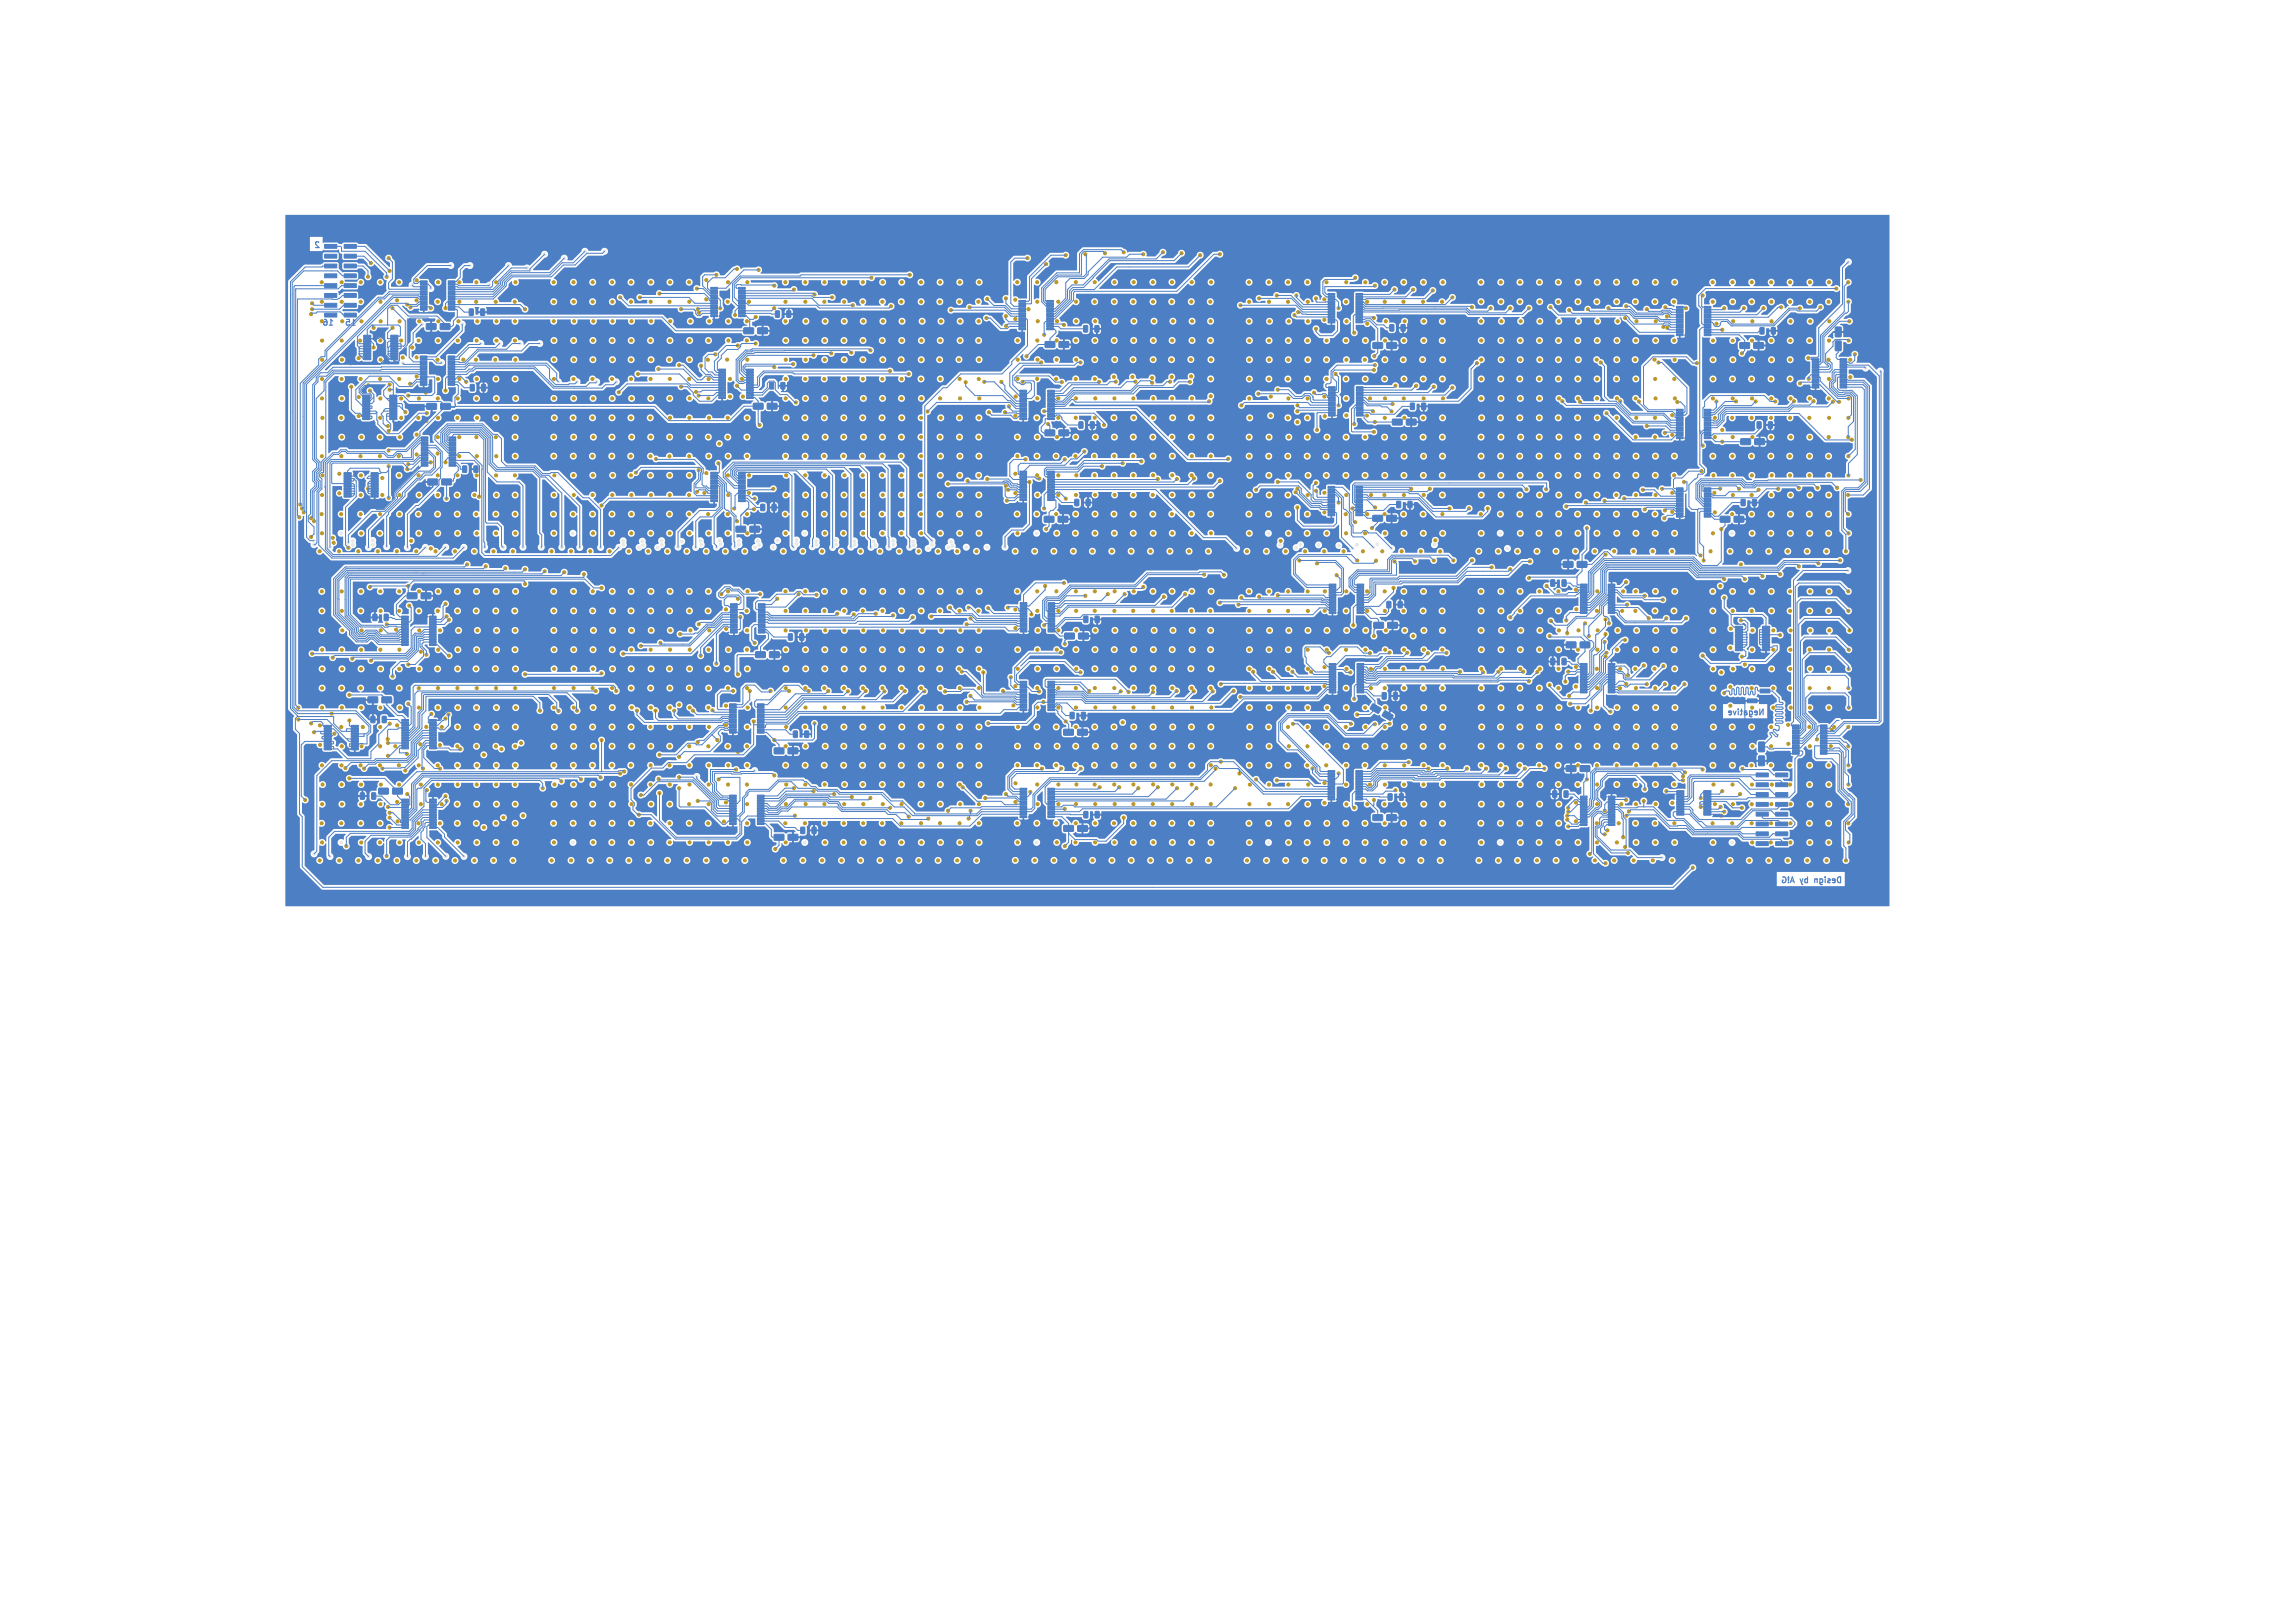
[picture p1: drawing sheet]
<svg xmlns="http://www.w3.org/2000/svg" width="594mm" height="420mm" viewBox="0 0 594 420" stroke-linecap="round" stroke-linejoin="round" font-family="sans-serif">
<defs><g id="words">
<g font-size="2.1" fill="#4d7fc4">
<text x="82.8" y="64.3">2</text>
<text x="456.7" y="185.2">Negative</text>
</g>
<g font-size="2.1" fill="#bb9726">
<text x="86.4" y="84.3">16</text>
<text x="92.2" y="84.3">15</text>
</g>
</g></defs>
<g fill="none" stroke="#4d7fc4" stroke-width=".3">
<path d="M82.3 62.6h-.5l-.1 .4 .9 1.1h-.9M83.9 82.6l.5 .1 .2 .3v.9l-.2 .2-.5-.1v-.7l.5-.1 .2 .3M85.2 84.1h.9M85.8 82.9l-.2-.3v1.5M89.7 82.6h.7l.1 .8-.7-.1-.1 .7 .2 .1 .6-.1M91.1 84.1h.8M91.6 82.9l-.1-.3v1.5M448.1 184.5l-.7-.2 .1-.2 .4-.1 .2 .2-.1 .7h-.5M448.6 184l.4 1 .3-1M449.9 183.5v.1M449.9 184v1M450.4 184h.6"/>
<path d="M450.8 183.5v1.3l-.4 .2M451.5 184.3l.7 .3-.2 .4-.5-.1M452.1 184.1h-.6v.9M452.8 184.1l.5-.1 .3 .3-.2 .6h-.6M452.8 184v1.2l.3 .3 .4-.1M454.8 184.5l-.7-.2 .1-.2 .4-.1 .2 .2v.7h-.6M455.5 183.5v1.5l.8-1.5M461.4 227a.68 .68 0 0 1 .9 .7 .68 .68 0 0 1-1 .6v-.5h.3M462.9 228.3v.1M462.9 226.9v.9M463.4 228.4l.5-1.5 .5 1.5M463.5 228h.8"/>
<path d="M465.9 227.4l.4 1M466.3 228.4l.3 .5M466.6 227.4l-.3 1M467.8 227.5l-.4-.1-.3 .3 .2 .6h.5M467.8 226.9v1.5M470.3 227.6l-.5-.1-.1 .9M470.3 227.4v1M471 227.5l.5-.1 .3 .3-.2 .6h-.6M471 227.4v1.2l.3 .3 .4-.1M472.4 226.9v.2M472.4 227.4v1M473.1 227.5l.4-.1 .2 .2-.1 .2-.5 .2v.3h.6"/>
<path d="M475 227.9l-.7-.1v-.3l.5-.1 .2 .2-.1 .7h-.6M475.8 227l.6-.1v1.5a.79 .79 0 0 1-.9-.5 .79 .79 0 0 1 .3-.9z"/>
</g>
<g fill="#4d7fc4" stroke="#4d7fc4" stroke-width=".26">
<path d="M409 166.2l2.4-.1 .1 .2v1.2l-.2 .2h-2.2l-.2-.3z"/>
<path d="M405.4 166.2l2.4-.1 .1 .2v1.2l-.2 .2h-2.2l-.2-.3z"/>
<path d="M108.8 79.8h1.8v.5h-1.8z"/>
<path d="M108.8 79.2h1.8v.4h-1.8z"/>
<path d="M108.8 78.5h1.8v.5h-1.8z"/>
<path d="M108.8 77.9h1.8v.4h-1.8z"/>
<path d="M108.8 77.2h1.8v.5h-1.8z"/>
<path d="M108.8 76.6h1.8v.4h-1.8z"/>
<path d="M108.8 75.9h1.8v.5h-1.8z"/>
<path d="M108.8 75.3h1.8v.4h-1.8z"/>
<path d="M108.8 74.6h1.8v.5h-1.8z"/>
<path d="M108.8 74h1.8v.4h-1.8z"/>
<path d="M108.8 73.3h1.8v.5h-1.8z"/>
<path d="M108.8 72.7h1.8v.4h-1.8z"/>
<path d="M116 72.7h1.8v.4h-1.8z"/>
<path d="M116 73.3h1.8v.5h-1.8z"/>
<path d="M116 74h1.8v.4h-1.8z"/>
<path d="M116 74.6h1.8v.5h-1.8z"/>
<path d="M116 75.3h1.8v.4h-1.8z"/>
<path d="M116 75.9h1.8v.5h-1.8z"/>
<path d="M116 76.6h1.8v.4h-1.8z"/>
<path d="M116 77.2h1.8v.5h-1.8z"/>
<path d="M116 77.9h1.8v.4h-1.8z"/>
<path d="M116 78.5h1.8v.5h-1.8z"/>
<path d="M116 79.2h1.8v.4h-1.8z"/>
<path d="M116 79.8h1.8v.5h-1.8z"/>
<path d="M114.1 104.4h2.4l.1 .2v1.2l-.2 .2-2.2-.1-.2-.2z"/>
<path d="M110.5 104.4h2.4l.1 .2v1.2l-.2 .2-2.2-.1-.2-.2z"/>
<path d="M100.9 102.3l1.7-.1 .1 .4-1.7 .1z"/>
<path d="M100.9 102.9h1.7l.1 .4-1.7 .1z"/>
<path d="M100.9 103.6l1.7-.1 .1 .4-1.7 .1z"/>
<path d="M100.9 104.2h1.8v.4l-1.7 .1z"/>
<path d="M100.9 104.9l1.8-.1v.4l-1.8 .1z"/>
<path d="M100.9 105.5h1.8v.4l-1.8 .1z"/>
<path d="M100.9 106.2l1.7-.1 .1 .4-1.8 .1z"/>
<path d="M100.9 106.8h1.7l.1 .4-1.7 .1z"/>
<path d="M100.9 107.5l1.7-.1 .1 .4-1.7 .1z"/>
<path d="M100.9 108.1h1.7l.1 .4-1.7 .1z"/>
<path d="M93.9 108.1h1.7l.1 .4-1.7 .1z"/>
<path d="M93.9 107.5l1.7-.1 .1 .4-1.7 .1z"/>
<path d="M93.9 106.8h1.7l.1 .4-1.7 .1z"/>
<path d="M93.9 106.2l1.7-.1 .1 .4-1.8 .1z"/>
<path d="M93.9 105.5h1.8v.4l-1.8 .1z"/>
<path d="M93.9 104.9l1.8-.1v.4l-1.8 .1z"/>
<path d="M93.9 104.2h1.8v.4l-1.7 .1z"/>
<path d="M93.9 103.6l1.7-.1 .1 .4-1.7 .1z"/>
<path d="M93.9 102.9h1.7l.1 .4-1.7 .1z"/>
<path d="M93.9 102.3l1.7-.1 .1 .4-1.7 .1z"/>
<path d="M200.4 193.6l2.4-.1 .1 .3v1.2l-.2 .1h-2.2l-.2-.2z"/>
<path d="M204 193.6l2.4-.1 .1 .3v1.2l-.2 .1h-2.2l-.2-.2z"/>
<path d="M275.4 213.6h2.3l.2 .2v1.2l-.3 .2h-2.2l-.1-.3z"/>
<path d="M279 213.6h2.3l.2 .2v1.2l-.3 .2h-2.2l-.1-.3z"/>
<path d="M196.9 130.5l.8-.1 .3 .2v1.3l-.2 .3-.9-.2z"/>
<path d="M199.9 130.5l.8-.1 .2 .2v1.3l-.1 .3-1-.2z"/>
<path d="M183.9 81.5h1.8v.5h-1.8z"/>
<path d="M183.9 80.9h1.8v.4h-1.8z"/>
<path d="M183.9 80.2h1.8v.5h-1.8z"/>
<path d="M183.9 79.6h1.8v.4h-1.8z"/>
<path d="M183.9 78.9h1.8v.5h-1.8z"/>
<path d="M183.9 78.3h1.8v.4h-1.8z"/>
<path d="M183.9 77.6h1.8v.5h-1.8z"/>
<path d="M183.9 77h1.8v.4h-1.8z"/>
<path d="M183.9 76.3h1.8v.5h-1.8z"/>
<path d="M183.9 75.7h1.8v.4h-1.8z"/>
<path d="M183.9 75h1.8v.5h-1.8z"/>
<path d="M183.9 74.4h1.8v.4h-1.8z"/>
<path d="M191.1 74.4h1.8v.4h-1.8z"/>
<path d="M191.1 75h1.8v.5h-1.8z"/>
<path d="M191.1 75.7h1.8v.4h-1.8z"/>
<path d="M191.1 76.3h1.8v.5h-1.8z"/>
<path d="M191.1 77h1.8v.4h-1.8z"/>
<path d="M191.1 77.6h1.8v.5h-1.8z"/>
<path d="M191.1 78.3h1.8v.4h-1.8z"/>
<path d="M191.1 78.9h1.8v.5h-1.8z"/>
<path d="M191.1 79.6h1.8v.4h-1.8z"/>
<path d="M191.1 80.2h1.8v.5h-1.8z"/>
<path d="M191.1 80.9h1.8v.4h-1.8z"/>
<path d="M191.1 81.5h1.8v.5h-1.8z"/>
<path d="M275.3 188.8l2.4-.1 .2 .2-.1 1.2-.2 .2h-2.2l-.1-.3z"/>
<path d="M278.9 188.8l2.4-.1 .2 .2-.1 1.2-.2 .2h-2.2l-.1-.3z"/>
<path d="M445.3 133.6h2.3l.2 .2v1.2l-.3 .2-2.2-.1-.1-.2z"/>
<path d="M448.9 133.6h2.3l.2 .2v1.2l-.3 .2-2.2-.1-.1-.2z"/>
<path d="M357.8 179.3l.8-.1 .2 .2v1.3l-.1 .2-1-.1z"/>
<path d="M360.7 179.3l.8-.1 .2 .2v1.3l-.1 .2-1-.1z"/>
<path d="M471.1 187.6h1.8v.4h-1.8z"/>
<path d="M471.1 188.2h1.8v.5h-1.8z"/>
<path d="M471.1 188.9h1.8v.4h-1.8z"/>
<path d="M471.1 189.5h1.8v.5h-1.8z"/>
<path d="M471.1 190.2h1.8v.4h-1.8z"/>
<path d="M471.1 190.8h1.8v.5h-1.8z"/>
<path d="M471.1 191.5h1.8v.4h-1.8z"/>
<path d="M471.1 192.1h1.8v.5h-1.8z"/>
<path d="M471.1 192.8h1.8v.4h-1.8z"/>
<path d="M471.1 193.4h1.8v.5h-1.8z"/>
<path d="M471.1 194.1h1.8v.4h-1.8z"/>
<path d="M471.1 194.7h1.8v.5h-1.8z"/>
<path d="M463.9 194.7h1.8v.5h-1.8z"/>
<path d="M463.9 194.1h1.8v.4h-1.8z"/>
<path d="M463.9 193.4h1.8v.5h-1.8z"/>
<path d="M463.9 192.8h1.8v.4h-1.8z"/>
<path d="M463.9 192.1h1.8v.5h-1.8z"/>
<path d="M463.9 191.5h1.8v.4h-1.8z"/>
<path d="M463.9 190.8h1.8v.5h-1.8z"/>
<path d="M463.9 190.2h1.8v.4h-1.8z"/>
<path d="M463.9 189.5h1.8v.5h-1.8z"/>
<path d="M463.9 188.9h1.8v.4h-1.8z"/>
<path d="M463.9 188.2h1.8v.5h-1.8z"/>
<path d="M463.9 187.6h1.8v.4h-1.8z"/>
<path d="M450.7 129.2h.8l.2 .1v1.4l-.1 .2-1-.1z"/>
<path d="M453.6 129.2h.8l.2 .1 .1 1.4-.2 .2-1-.1z"/>
<path d="M186 102.7h1.8v.4h-1.8z"/>
<path d="M186 102h1.8v.5h-1.8z"/>
<path d="M186 101.4h1.8v.4h-1.8z"/>
<path d="M186 100.7h1.8v.5h-1.8z"/>
<path d="M186 100.1h1.8v.4h-1.8z"/>
<path d="M186 99.4h1.8v.5h-1.8z"/>
<path d="M186 98.8h1.8v.4h-1.8z"/>
<path d="M186 98.1h1.8v.5h-1.8z"/>
<path d="M186 97.5h1.8v.4h-1.8z"/>
<path d="M186 96.8h1.8v.5h-1.8z"/>
<path d="M186 96.2h1.8v.4h-1.8z"/>
<path d="M186 95.5h1.8v.5h-1.8z"/>
<path d="M193.2 95.5h1.8v.5h-1.8z"/>
<path d="M193.2 96.2h1.8v.4h-1.8z"/>
<path d="M193.2 96.8h1.8v.5h-1.8z"/>
<path d="M193.2 97.5h1.8v.4h-1.8z"/>
<path d="M193.2 98.1h1.8v.5h-1.8z"/>
<path d="M193.2 98.8h1.8v.4h-1.8z"/>
<path d="M193.2 99.4h1.8v.5h-1.8z"/>
<path d="M193.2 100.1h1.8v.4h-1.8z"/>
<path d="M193.2 100.7h1.8v.5h-1.8z"/>
<path d="M193.2 101.4h1.8v.4h-1.8z"/>
<path d="M193.2 102h1.8v.5h-1.8z"/>
<path d="M193.2 102.7h1.8v.4h-1.8z"/>
<path d="M408.2 145.3h2.4l.2 .2v1.2l-.3 .2-2.2-.1-.1-.2z"/>
<path d="M404.6 145.3h2.4l.2 .2v1.2l-.3 .2-2.2-.1-.1-.2z"/>
<path d="M409 198.2l2.4-.1 .1 .2v1.2l-.2 .2h-2.2l-.2-.3z"/>
<path d="M405.4 198.2l2.4-.1 .1 .2v1.2l-.2 .2h-2.2l-.2-.3z"/>
<path d="M111.1 159.4h1.8v.5h-1.8z"/>
<path d="M111.1 160.1h1.8v.4h-1.8z"/>
<path d="M111.1 160.7h1.8v.5h-1.8z"/>
<path d="M111.1 161.4h1.8v.4h-1.8z"/>
<path d="M111.1 162h1.8v.5h-1.8z"/>
<path d="M111.1 162.7h1.8v.4h-1.8z"/>
<path d="M111.1 163.3h1.8v.5h-1.8z"/>
<path d="M111.1 164h1.8v.4h-1.8z"/>
<path d="M111.1 164.6h1.8v.5h-1.8z"/>
<path d="M111.1 165.3h1.8v.4h-1.8z"/>
<path d="M111.1 165.9h1.8v.5h-1.8z"/>
<path d="M111.1 166.6h1.8v.4h-1.8z"/>
<path d="M103.9 166.6h1.8v.4h-1.8z"/>
<path d="M103.9 165.9h1.8v.5h-1.8z"/>
<path d="M103.9 165.3h1.8v.4h-1.8z"/>
<path d="M103.9 164.6h1.8v.5h-1.8z"/>
<path d="M103.9 164h1.8v.4h-1.8z"/>
<path d="M103.9 163.3h1.8v.5h-1.8z"/>
<path d="M103.9 162.7h1.8v.4h-1.8z"/>
<path d="M103.9 162h1.8v.5h-1.8z"/>
<path d="M103.9 161.4h1.8v.4h-1.8z"/>
<path d="M103.9 160.7h1.8v.5h-1.8z"/>
<path d="M103.9 160.1h1.8v.4h-1.8z"/>
<path d="M103.9 159.4h1.8v.5h-1.8z"/>
<path d="M359.3 205.4h.8l.2 .1v1.4l-.1 .2-1-.1z"/>
<path d="M362.2 205.4h.8l.3 .1v1.4l-.2 .2-.9-.1z"/>
<path d="M475.1 88.3l1.2-.1 .3 .2v2.2l-.2 .2h-1.2l-.2-.2z"/>
<path d="M475.1 84.7l1.2-.1 .3 .2v2.1l-.2 .3h-1.2l-.2-.2z"/>
<path d="M416.2 171.7h1.8v.5h-1.8z"/>
<path d="M416.2 172.4h1.8v.4h-1.8z"/>
<path d="M416.2 173h1.8v.5h-1.8z"/>
<path d="M416.2 173.7h1.8v.4h-1.8z"/>
<path d="M416.2 174.3h1.8v.5h-1.8z"/>
<path d="M416.2 175h1.8v.4h-1.8z"/>
<path d="M416.2 175.6h1.8v.5h-1.8z"/>
<path d="M416.2 176.3h1.8v.4h-1.8z"/>
<path d="M416.2 176.9h1.8v.5h-1.8z"/>
<path d="M416.2 177.6h1.8v.4h-1.8z"/>
<path d="M416.2 178.2h1.8v.5h-1.8z"/>
<path d="M416.2 178.9h1.8v.4h-1.8z"/>
<path d="M409 178.9h1.8v.4h-1.8z"/>
<path d="M409 178.2h1.8v.5h-1.8z"/>
<path d="M409 177.6h1.8v.4h-1.8z"/>
<path d="M409 176.9h1.8v.5h-1.8z"/>
<path d="M409 176.3h1.8v.4h-1.8z"/>
<path d="M409 175.6h1.8v.5h-1.8z"/>
<path d="M409 175h1.8v.4h-1.8z"/>
<path d="M409 174.3h1.8v.5h-1.8z"/>
<path d="M409 173.7h1.8v.4h-1.8z"/>
<path d="M409 173h1.8v.5h-1.8z"/>
<path d="M409 172.4h1.8v.4h-1.8z"/>
<path d="M409 171.7h1.8v.5h-1.8z"/>
<path d="M105.4 153.5l2.4-.1 .2 .2-.1 1.2-.2 .2h-2.2l-.1-.3z"/>
<path d="M109 153.5l2.4-.1 .2 .2-.1 1.2-.2 .2h-2.2l-.1-.3z"/>
<path d="M114.4 124l2.3-.1 .2 .3v1.2l-.3 .1h-2.2l-.1-.2z"/>
<path d="M110.8 124l2.3-.1 .2 .3v1.2l-.3 .1h-2.2l-.1-.2z"/>
<path d="M264 163.1h1.8v.4h-1.8z"/>
<path d="M264 162.4h1.8v.5h-1.8z"/>
<path d="M264 161.8h1.8v.4h-1.8z"/>
<path d="M264 161.1h1.8v.5h-1.8z"/>
<path d="M264 160.5h1.8v.4h-1.8z"/>
<path d="M264 159.8h1.8v.5h-1.8z"/>
<path d="M264 159.2h1.8v.4h-1.8z"/>
<path d="M264 158.5h1.8v.5h-1.8z"/>
<path d="M264 157.9h1.8v.4h-1.8z"/>
<path d="M264 157.2h1.8v.5h-1.8z"/>
<path d="M264 156.6h1.8v.4h-1.8z"/>
<path d="M264 155.9h1.8v.5h-1.8z"/>
<path d="M271.2 155.9h1.8v.5h-1.8z"/>
<path d="M271.2 156.6h1.8v.4h-1.8z"/>
<path d="M271.2 157.2h1.8v.5h-1.8z"/>
<path d="M271.2 157.9h1.8v.4h-1.8z"/>
<path d="M271.2 158.5h1.8v.5h-1.8z"/>
<path d="M271.2 159.2h1.8v.4h-1.8z"/>
<path d="M271.2 159.8h1.8v.5h-1.8z"/>
<path d="M271.2 160.5h1.8v.4h-1.8z"/>
<path d="M271.2 161.1h1.8v.5h-1.8z"/>
<path d="M271.2 161.8h1.8v.4h-1.8z"/>
<path d="M271.2 162.4h1.8v.5h-1.8z"/>
<path d="M271.2 163.1h1.8v.4h-1.8z"/>
<path d="M365.1 104.4l.8-.1 .2 .1v1.4l-.1 .2-1-.1z"/>
<path d="M368 104.4l.8-.1 .2 .1 .1 1.4-.2 .2-1-.1z"/>
<path d="M355.6 161.1l2.4-.1 .1 .2v1.2l-.2 .2h-2.2l-.2-.3z"/>
<path d="M359.2 161.1l2.4-.1 .1 .2v1.2l-.2 .2h-2.2l-.2-.3z"/>
<path d="M455.6 178.3h2.5v1h-2.5z"/>
<path d="M452.3 180.9h2.5v1h-2.5z"/>
<path d="M99.5 159l.8-.1 .2 .1v1.4l-.1 .2-1-.1z"/>
<path d="M96.5 159l.8-.1 .3 .1v1.4l-.2 .2-.9-.1z"/>
<path d="M476.2 92.8h1.8v.5h-1.8z"/>
<path d="M476.2 93.5h1.8v.4h-1.8z"/>
<path d="M476.2 94.1h1.8v.5h-1.8z"/>
<path d="M476.2 94.8h1.8v.4h-1.8z"/>
<path d="M476.2 95.4h1.8v.5h-1.8z"/>
<path d="M476.2 96.1h1.8v.4h-1.8z"/>
<path d="M476.2 96.7h1.8v.5h-1.8z"/>
<path d="M476.2 97.4h1.8v.4h-1.8z"/>
<path d="M476.2 98h1.8v.5h-1.8z"/>
<path d="M476.2 98.7h1.8v.4h-1.8z"/>
<path d="M476.2 99.3h1.8v.5h-1.8z"/>
<path d="M476.2 100h1.8v.4h-1.8z"/>
<path d="M469 100h1.8v.4h-1.8z"/>
<path d="M469 99.3h1.8v.5h-1.8z"/>
<path d="M469 98.7h1.8v.4h-1.8z"/>
<path d="M469 98h1.8v.5h-1.8z"/>
<path d="M469 97.4h1.8v.4h-1.8z"/>
<path d="M469 96.7h1.8v.5h-1.8z"/>
<path d="M469 96.1h1.8v.4h-1.8z"/>
<path d="M469 95.4h1.8v.5h-1.8z"/>
<path d="M469 94.8h1.8v.4h-1.8z"/>
<path d="M469 94.1h1.8v.5h-1.8z"/>
<path d="M469 93.5h1.8v.4h-1.8z"/>
<path d="M469 92.8h1.8v.5h-1.8z"/>
<path d="M188.8 189.3h1.8v.4h-1.8z"/>
<path d="M188.8 188.6h1.8v.5h-1.8z"/>
<path d="M188.8 188h1.8v.4h-1.8z"/>
<path d="M188.8 187.3h1.8v.5h-1.8z"/>
<path d="M188.8 186.7h1.8v.4h-1.8z"/>
<path d="M188.8 186h1.8v.5h-1.8z"/>
<path d="M188.8 185.4h1.8v.4h-1.8z"/>
<path d="M188.8 184.7h1.8v.5h-1.8z"/>
<path d="M188.8 184.1h1.8v.4h-1.8z"/>
<path d="M188.8 183.4h1.8v.5h-1.8z"/>
<path d="M188.8 182.8h1.8v.4h-1.8z"/>
<path d="M188.8 182.1h1.8v.5h-1.8z"/>
<path d="M196 182.1h1.8v.5h-1.8z"/>
<path d="M196 182.8h1.8v.4h-1.8z"/>
<path d="M196 183.4h1.8v.5h-1.8z"/>
<path d="M196 184.1h1.8v.4h-1.8z"/>
<path d="M196 184.7h1.8v.5h-1.8z"/>
<path d="M196 185.4h1.8v.4h-1.8z"/>
<path d="M196 186h1.8v.5h-1.8z"/>
<path d="M196 186.7h1.8v.4h-1.8z"/>
<path d="M196 187.3h1.8v.5h-1.8z"/>
<path d="M196 188h1.8v.4h-1.8z"/>
<path d="M196 188.6h1.8v.5h-1.8z"/>
<path d="M196 189.3h1.8v.4h-1.8z"/>
<path d="M404.3 150.1l.8-.1 .3 .2v1.3l-.2 .2-.9-.1z"/>
<path d="M401.4 150.1l.8-.1 .2 .2 .1 1.3-.2 .2-1-.1z"/>
<path d="M264 129.1h1.7v.4h-1.7z"/>
<path d="M264 128.4h1.7v.5h-1.7z"/>
<path d="M264 127.8h1.7v.4h-1.7z"/>
<path d="M264 127.1h1.7v.5h-1.7z"/>
<path d="M264 126.5h1.7v.4h-1.7z"/>
<path d="M264 125.8h1.7v.5h-1.7z"/>
<path d="M264 125.2h1.7v.4h-1.7z"/>
<path d="M264 124.5h1.7v.5h-1.7z"/>
<path d="M264 123.9h1.7v.4h-1.7z"/>
<path d="M264 123.2h1.7v.5h-1.7z"/>
<path d="M264 122.6h1.7v.4h-1.7z"/>
<path d="M264 121.9h1.7v.5h-1.7z"/>
<path d="M271.2 121.9h1.7v.5h-1.7z"/>
<path d="M271.2 122.6h1.7v.4h-1.7z"/>
<path d="M271.2 123.2h1.7v.5h-1.7z"/>
<path d="M271.2 123.9h1.7v.4h-1.7z"/>
<path d="M271.2 124.5h1.7v.5h-1.7z"/>
<path d="M271.2 125.2h1.7v.4h-1.7z"/>
<path d="M271.2 125.8h1.7v.5h-1.7z"/>
<path d="M271.2 126.5h1.7v.4h-1.7z"/>
<path d="M271.2 127.1h1.7v.5h-1.7z"/>
<path d="M271.2 127.8h1.7v.4h-1.7z"/>
<path d="M271.2 128.4h1.7v.5h-1.7z"/>
<path d="M271.2 129.1h1.7v.4h-1.7z"/>
<path d="M355.4 210.9l2.3-.1 .2 .2v1.2l-.3 .2h-2.2l-.1-.3z"/>
<path d="M359 210.9l2.3-.1 .2 .2v1.2l-.3 .2h-2.2l-.1-.3z"/>
<path d="M404.8 204.7l.8-.1 .3 .2v1.3l-.2 .2-.9-.1z"/>
<path d="M401.9 204.7l.8-.1 .2 .2 .1 1.3-.2 .2-.9-.1z"/>
<path d="M456.2 162.1l1.7-.1 .1 .4-1.8 .1z"/>
<path d="M456.2 162.7h1.7l.1 .4-1.7 .1z"/>
<path d="M456.2 163.4l1.7-.1 .1 .4-1.7 .1z"/>
<path d="M456.2 164h1.7l.1 .4-1.7 .1z"/>
<path d="M456.2 164.7l1.7-.1 .1 .4-1.7 .1z"/>
<path d="M456.2 165.3h1.7l.1 .4-1.7 .1z"/>
<path d="M456.2 166l1.7-.1 .1 .4-1.7 .1z"/>
<path d="M456.2 166.6h1.7l.1 .4-1.7 .1z"/>
<path d="M456.2 167.3l1.7-.1 .1 .4-1.7 .1z"/>
<path d="M456.2 167.9h1.7l.1 .4-1.7 .1z"/>
<path d="M449.2 167.9h1.7l.1 .4-1.7 .1z"/>
<path d="M449.2 167.3l1.7-.1 .1 .4-1.7 .1z"/>
<path d="M449.2 166.6h1.7l.1 .4-1.7 .1z"/>
<path d="M449.2 166l1.7-.1 .1 .4-1.7 .1z"/>
<path d="M449.2 165.3h1.7l.1 .4-1.7 .1z"/>
<path d="M449.2 164.7l1.7-.1 .1 .4-1.7 .1z"/>
<path d="M449.2 164h1.7l.1 .4-1.7 .1z"/>
<path d="M449.2 163.4l1.7-.1 .1 .4-1.7 .1z"/>
<path d="M449.2 162.7h1.7l.1 .4-1.7 .1z"/>
<path d="M449.2 162.1l1.7-.1 .1 .4-1.8 .1z"/>
<path d="M189.1 163.4h1.7v.4h-1.7z"/>
<path d="M189.1 162.7h1.7v.5h-1.7z"/>
<path d="M189.1 162.1h1.7v.4h-1.7z"/>
<path d="M189.1 161.4h1.7v.5h-1.7z"/>
<path d="M189.1 160.8h1.7v.4h-1.7z"/>
<path d="M189.1 160.1h1.7v.5h-1.7z"/>
<path d="M189.1 159.5h1.7v.4h-1.7z"/>
<path d="M189.1 158.8h1.7v.5h-1.7z"/>
<path d="M189.1 158.2h1.7v.4h-1.7z"/>
<path d="M189.1 157.5h1.7v.5h-1.7z"/>
<path d="M189.1 156.9h1.7v.4h-1.7z"/>
<path d="M189.1 156.2h1.7v.5h-1.7z"/>
<path d="M196.3 156.2h1.7v.5h-1.7z"/>
<path d="M196.3 156.9h1.7v.4h-1.7z"/>
<path d="M196.3 157.5h1.7v.5h-1.7z"/>
<path d="M196.3 158.2h1.7v.4h-1.7z"/>
<path d="M196.3 158.8h1.7v.5h-1.7z"/>
<path d="M196.3 159.5h1.7v.4h-1.7z"/>
<path d="M196.3 160.1h1.7v.5h-1.7z"/>
<path d="M196.3 160.8h1.7v.4h-1.7z"/>
<path d="M196.3 161.4h1.7v.5h-1.7z"/>
<path d="M196.3 162.1h1.7v.4h-1.7z"/>
<path d="M196.3 162.7h1.7v.5h-1.7z"/>
<path d="M196.3 163.4h1.7v.4h-1.7z"/>
<path d="M416.2 151.1h1.8v.5h-1.8z"/>
<path d="M416.2 151.8h1.8v.4h-1.8z"/>
<path d="M416.2 152.4h1.8v.5h-1.8z"/>
<path d="M416.2 153.1h1.8v.4h-1.8z"/>
<path d="M416.2 153.7h1.8v.5h-1.8z"/>
<path d="M416.2 154.4h1.8v.4h-1.8z"/>
<path d="M416.2 155h1.8v.5h-1.8z"/>
<path d="M416.2 155.7h1.8v.4h-1.8z"/>
<path d="M416.2 156.3h1.8v.5h-1.8z"/>
<path d="M416.2 157h1.8v.4h-1.8z"/>
<path d="M416.2 157.6h1.8v.5h-1.8z"/>
<path d="M416.2 158.3h1.8v.4h-1.8z"/>
<path d="M409 158.3h1.8v.4h-1.8z"/>
<path d="M409 157.6h1.8v.5h-1.8z"/>
<path d="M409 157h1.8v.4h-1.8z"/>
<path d="M409 156.3h1.8v.5h-1.8z"/>
<path d="M409 155.7h1.8v.4h-1.8z"/>
<path d="M409 155h1.8v.5h-1.8z"/>
<path d="M409 154.4h1.8v.4h-1.8z"/>
<path d="M409 153.7h1.8v.5h-1.8z"/>
<path d="M409 153.1h1.8v.4h-1.8z"/>
<path d="M409 152.4h1.8v.5h-1.8z"/>
<path d="M409 151.8h1.8v.4h-1.8z"/>
<path d="M409 151.1h1.8v.5h-1.8z"/>
<path d="M195 104.4l2.4-.1 .1 .3v1.2l-.2 .1h-2.2l-.2-.2z"/>
<path d="M198.6 104.4l2.4-.1 .1 .3v1.2l-.2 .1h-2.2l-.2-.2z"/>
<path d="M99 185.4l.8-.1 .2 .2v1.3l-.1 .2-1-.1z"/>
<path d="M96 185.4l.8-.1 .3 .2v1.3l-.2 .2-.9-.1z"/>
<path d="M270.5 111.3l2.4-.1 .1 .3v1.2l-.2 .1h-2.2l-.2-.2z"/>
<path d="M274.1 111.3l2.4-.1 .1 .3v1.2l-.2 .1h-2.2l-.2-.2z"/>
<path d="M459.6 200h3.1v1h-3.1z"/>
<path d="M454.5 200h3.2v1h-3.2z"/>
<path d="M459.6 202.6h3.1v1h-3.1z"/>
<path d="M454.5 202.6h3.2v1h-3.2z"/>
<path d="M459.6 205.1h3.1v1h-3.1z"/>
<path d="M454.5 205.1h3.2v1h-3.2z"/>
<path d="M459.6 207.6h3.1v1h-3.1z"/>
<path d="M454.5 207.6h3.2v1h-3.2z"/>
<path d="M459.6 210.2h3.1v1h-3.1z"/>
<path d="M454.5 210.2h3.2v1h-3.2z"/>
<path d="M459.6 212.7h3.1v1h-3.1z"/>
<path d="M454.5 212.7h3.2v1h-3.2z"/>
<path d="M459.6 215.3h3.1v1h-3.1z"/>
<path d="M454.5 215.3h3.2v1h-3.2z"/>
<path d="M459.6 217.8h3.1v1h-3.1z"/>
<path d="M454.5 217.8h3.2v1h-3.2z"/>
<path d="M278.2 129.2h.8l.2 .1 .1 1.4-.2 .2-.9-.1z"/>
<path d="M281.1 129.2h.8l.3 .1v1.4l-.2 .2-.9-.1z"/>
<path d="M441 204.6h1.7l.2 .4-1.8 .1z"/>
<path d="M441 205.3l1.7-.1 .2 .4-1.8 .1z"/>
<path d="M441 205.9h1.7l.2 .4-1.8 .1z"/>
<path d="M441 206.6l1.7-.1 .2 .4-1.8 .1z"/>
<path d="M441 207.2h1.7l.2 .4-1.8 .1z"/>
<path d="M441 207.9l1.7-.1 .2 .4-1.8 .1z"/>
<path d="M441 208.5h1.7l.2 .4-1.8 .1z"/>
<path d="M441 209.2l1.7-.1 .2 .4-1.8 .1z"/>
<path d="M441 209.8h1.7l.2 .4-1.8 .1z"/>
<path d="M441 210.5l1.7-.1 .2 .4-1.8 .1z"/>
<path d="M434 210.5l1.7-.1 .2 .4-1.8 .1z"/>
<path d="M434 209.8h1.7l.2 .4-1.8 .1z"/>
<path d="M434 209.2l1.7-.1 .2 .4-1.8 .1z"/>
<path d="M434 208.5h1.7l.2 .4-1.8 .1z"/>
<path d="M434 207.9l1.7-.1 .2 .4-1.8 .1z"/>
<path d="M434 207.2h1.7l.2 .4-1.8 .1z"/>
<path d="M434 206.6l1.7-.1 .2 .4-1.8 .1z"/>
<path d="M434 205.9h1.7l.2 .4-1.8 .1z"/>
<path d="M434 205.3l1.7-.1 .2 .4-1.8 .1z"/>
<path d="M434 204.6h1.7l.2 .4-1.8 .1z"/>
<path d="M455.2 192h1.3l.2 .1v2.2l-.1 .3h-1.2l-.2-.2z"/>
<path d="M455.2 195.6h1.3l.2 .1v2.2l-.1 .3h-1.2l-.2-.2z"/>
<path d="M264 108.1h1.7v.5h-1.7z"/>
<path d="M264 107.5h1.7v.4h-1.7z"/>
<path d="M264 106.8h1.7v.5h-1.7z"/>
<path d="M264 106.2h1.7v.4h-1.7z"/>
<path d="M264 105.5h1.7v.5h-1.7z"/>
<path d="M264 104.9h1.7v.4h-1.7z"/>
<path d="M264 104.2h1.7v.5h-1.7z"/>
<path d="M264 103.6h1.7v.4h-1.7z"/>
<path d="M264 102.9h1.7v.5h-1.7z"/>
<path d="M264 102.3h1.7v.4h-1.7z"/>
<path d="M264 101.6h1.7v.5h-1.7z"/>
<path d="M264 101h1.7v.4h-1.7z"/>
<path d="M271.2 101h1.7v.4h-1.7z"/>
<path d="M271.2 101.6h1.7v.5h-1.7z"/>
<path d="M271.2 102.3h1.7v.4h-1.7z"/>
<path d="M271.2 102.9h1.7v.5h-1.7z"/>
<path d="M271.2 103.6h1.7v.4h-1.7z"/>
<path d="M271.2 104.2h1.7v.5h-1.7z"/>
<path d="M271.2 104.9h1.7v.4h-1.7z"/>
<path d="M271.2 105.5h1.7v.5h-1.7z"/>
<path d="M271.2 106.2h1.7v.4h-1.7z"/>
<path d="M271.2 106.8h1.7v.5h-1.7z"/>
<path d="M271.2 107.5h1.7v.4h-1.7z"/>
<path d="M271.2 108.1h1.7v.5h-1.7z"/>
<path d="M270.3 133.6h2.4l.1 .2v1.2l-.2 .2-2.2-.1-.2-.2z"/>
<path d="M273.9 133.6h2.4l.1 .2v1.2l-.2 .2-2.2-.1-.2-.2z"/>
<path d="M200.4 215.9h2.4l.1 .2v1.2l-.2 .2-2.2-.1-.2-.2z"/>
<path d="M204 215.9h2.4l.1 .2v1.2l-.2 .2-2.2-.1-.2-.2z"/>
<path d="M275.6 163.9l2.4-.1 .1 .2v1.2l-.2 .2h-2.2l-.2-.3z"/>
<path d="M279.2 163.9l2.4-.1 .1 .2v1.2l-.2 .2h-2.2l-.2-.3z"/>
<path d="M355.4 88.7l2.3-.1 .2 .3v1.2l-.3 .1h-2.2l-.1-.2z"/>
<path d="M359 88.7l2.3-.1 .2 .3v1.2l-.3 .1h-2.2l-.1-.2z"/>
<path d="M190.5 136.2h2.4l.1 .2v1.2l-.2 .1h-2.2l-.2-.2z"/>
<path d="M194.1 136.2h2.4l.1 .2v1.2l-.2 .1h-2.2l-.2-.2z"/>
<path d="M359.7 84h.8l.3 .1v1.4l-.2 .2-.9-.1z"/>
<path d="M362.7 84h.8l.2 .1v1.4l-.1 .2-1-.1z"/>
<path d="M344 158.3h1.8v.4h-1.8z"/>
<path d="M344 157.6h1.8v.5h-1.8z"/>
<path d="M344 157h1.8v.4h-1.8z"/>
<path d="M344 156.3h1.8v.5h-1.8z"/>
<path d="M344 155.7h1.8v.4h-1.8z"/>
<path d="M344 155h1.8v.5h-1.8z"/>
<path d="M344 154.4h1.8v.4h-1.8z"/>
<path d="M344 153.7h1.8v.5h-1.8z"/>
<path d="M344 153.1h1.8v.4h-1.8z"/>
<path d="M344 152.4h1.8v.5h-1.8z"/>
<path d="M344 151.8h1.8v.4h-1.8z"/>
<path d="M344 151.1h1.8v.5h-1.8z"/>
<path d="M351.2 151.1h1.8v.5h-1.8z"/>
<path d="M351.2 151.8h1.8v.4h-1.8z"/>
<path d="M351.2 152.4h1.8v.5h-1.8z"/>
<path d="M351.2 153.1h1.8v.4h-1.8z"/>
<path d="M351.2 153.7h1.8v.5h-1.8z"/>
<path d="M351.2 154.4h1.8v.4h-1.8z"/>
<path d="M351.2 155h1.8v.5h-1.8z"/>
<path d="M351.2 155.7h1.8v.4h-1.8z"/>
<path d="M351.2 156.3h1.8v.5h-1.8z"/>
<path d="M351.2 157h1.8v.4h-1.8z"/>
<path d="M351.2 157.6h1.8v.5h-1.8z"/>
<path d="M351.2 158.3h1.8v.4h-1.8z"/>
<path d="M204.1 164h.8l.2 .1 .1 1.4-.2 .2-1-.1z"/>
<path d="M207 164h.8l.3 .1v1.4l-.2 .2-.9-.1z"/>
<path d="M355.3 133.4l2.4-.1 .2 .3v1.2l-.3 .1h-2.2l-.1-.2z"/>
<path d="M358.9 133.4l2.4-.1 .2 .3v1.2l-.3 .1h-2.2l-.1-.2z"/>
<path d="M121.5 80l.8-.1 .2 .2v1.3l-.1 .2-1-.1z"/>
<path d="M124.4 80l.8-.1 .3 .2v1.3l-.2 .2-.9-.1z"/>
<path d="M277 184.4l.8-.1 .2 .1 .1 1.4-.2 .2-1-.1z"/>
<path d="M279.9 184.4l.8-.1 .3 .1v1.4l-.2 .2-.9-.1z"/>
<path d="M109 120.2h1.8v.5h-1.8z"/>
<path d="M109 119.6h1.8v.4h-1.8z"/>
<path d="M109 118.9h1.8v.5h-1.8z"/>
<path d="M109 118.3h1.8v.4h-1.8z"/>
<path d="M109 117.6h1.8v.5h-1.8z"/>
<path d="M109 117h1.8v.4h-1.8z"/>
<path d="M109 116.3h1.8v.5h-1.8z"/>
<path d="M109 115.7h1.8v.4h-1.8z"/>
<path d="M109 115h1.8v.5h-1.8z"/>
<path d="M109 114.4h1.8v.4h-1.8z"/>
<path d="M109 113.7h1.8v.5h-1.8z"/>
<path d="M109 113.1h1.8v.4h-1.8z"/>
<path d="M116.2 113.1h1.8v.4h-1.8z"/>
<path d="M116.2 113.7h1.8v.5h-1.8z"/>
<path d="M116.2 114.4h1.8v.4h-1.8z"/>
<path d="M116.2 115h1.8v.5h-1.8z"/>
<path d="M116.2 115.7h1.8v.4h-1.8z"/>
<path d="M116.2 116.3h1.8v.5h-1.8z"/>
<path d="M116.2 117h1.8v.4h-1.8z"/>
<path d="M116.2 117.6h1.8v.5h-1.8z"/>
<path d="M116.2 118.3h1.8v.4h-1.8z"/>
<path d="M116.2 118.9h1.8v.5h-1.8z"/>
<path d="M116.2 119.6h1.8v.4h-1.8z"/>
<path d="M116.2 120.2h1.8v.5h-1.8z"/>
<path d="M200.7 80.5l.8-.1 .3 .2v1.3l-.2 .2-.9-.1z"/>
<path d="M203.7 80.5l.8-.1 .2 .2v1.3l-.1 .2-1-.1z"/>
<path d="M343.7 206.6h1.8v.4h-1.8z"/>
<path d="M343.7 205.9h1.8v.5h-1.8z"/>
<path d="M343.7 205.3h1.8v.4h-1.8z"/>
<path d="M343.7 204.6h1.8v.5h-1.8z"/>
<path d="M343.7 204h1.8v.4h-1.8z"/>
<path d="M343.7 203.3h1.8v.5h-1.8z"/>
<path d="M343.7 202.7h1.8v.4h-1.8z"/>
<path d="M343.7 202h1.8v.5h-1.8z"/>
<path d="M343.7 201.4h1.8v.4h-1.8z"/>
<path d="M343.7 200.7h1.8v.5h-1.8z"/>
<path d="M343.7 200.1h1.8v.4h-1.8z"/>
<path d="M343.7 199.4h1.8v.5h-1.8z"/>
<path d="M350.9 199.4h1.8v.5h-1.8z"/>
<path d="M350.9 200.1h1.8v.4h-1.8z"/>
<path d="M350.9 200.7h1.8v.5h-1.8z"/>
<path d="M350.9 201.4h1.8v.4h-1.8z"/>
<path d="M350.9 202h1.8v.5h-1.8z"/>
<path d="M350.9 202.7h1.8v.4h-1.8z"/>
<path d="M350.9 203.3h1.8v.5h-1.8z"/>
<path d="M350.9 204h1.8v.4h-1.8z"/>
<path d="M350.9 204.6h1.8v.5h-1.8z"/>
<path d="M350.9 205.3h1.8v.4h-1.8z"/>
<path d="M350.9 205.9h1.8v.5h-1.8z"/>
<path d="M350.9 206.6h1.8v.4h-1.8z"/>
<path d="M282.2 109.2l.8-.1 .2 .2 .1 1.3-.2 .2-.9-.1z"/>
<path d="M279.3 109.2l.8-.1 .2 .2v1.3l-.1 .2-1-.1z"/>
<path d="M199.2 99l.8-.1 .2 .2 .1 1.3-.2 .3-.9-.2z"/>
<path d="M202.1 99l.8-.1 .3 .2v1.3l-.2 .3-.9-.2z"/>
<path d="M361.5 129.8l.8-.1 .3 .1v1.4l-.2 .2-.9-.1z"/>
<path d="M364.4 129.8l.8-.1 .3 .1v1.4l-.2 .2-.9-.1z"/>
<path d="M280.5 84.3l.8-.1 .2 .2v1.3l-.1 .2-1-.1z"/>
<path d="M283.4 84.3l.8-.1 .3 .2v1.3l-.2 .2-.9-.1z"/>
<path d="M433.9 86.4h1.7v.5h-1.7z"/>
<path d="M433.9 85.8h1.7v.4h-1.7z"/>
<path d="M433.9 85.1h1.7v.5h-1.7z"/>
<path d="M433.9 84.5h1.7v.4h-1.7z"/>
<path d="M433.9 83.8h1.7v.5h-1.7z"/>
<path d="M433.9 83.2h1.7v.4h-1.7z"/>
<path d="M433.9 82.5h1.7v.5h-1.7z"/>
<path d="M433.9 81.9h1.7v.4h-1.7z"/>
<path d="M433.9 81.2h1.7v.5h-1.7z"/>
<path d="M433.9 80.6h1.7v.4h-1.7z"/>
<path d="M433.9 79.9h1.7v.5h-1.7z"/>
<path d="M433.9 79.3h1.7v.4h-1.7z"/>
<path d="M441.1 79.3h1.7v.4h-1.7z"/>
<path d="M441.1 79.9h1.7v.5h-1.7z"/>
<path d="M441.1 80.6h1.7v.4h-1.7z"/>
<path d="M441.1 81.2h1.7v.5h-1.7z"/>
<path d="M441.1 81.9h1.7v.4h-1.7z"/>
<path d="M441.1 82.5h1.7v.5h-1.7z"/>
<path d="M441.1 83.2h1.7v.4h-1.7z"/>
<path d="M441.1 83.8h1.7v.5h-1.7z"/>
<path d="M441.1 84.5h1.7v.4h-1.7z"/>
<path d="M441.1 85.1h1.7v.5h-1.7z"/>
<path d="M441.1 85.8h1.7v.4h-1.7z"/>
<path d="M441.1 86.4h1.7v.5h-1.7z"/>
<path d="M183.9 129.4h1.8v.4h-1.8z"/>
<path d="M183.9 128.7h1.8v.5h-1.8z"/>
<path d="M183.9 128.1h1.8v.4h-1.8z"/>
<path d="M183.9 127.4h1.8v.5h-1.8z"/>
<path d="M183.9 126.8h1.8v.4h-1.8z"/>
<path d="M183.9 126.1h1.8v.5h-1.8z"/>
<path d="M183.9 125.5h1.8v.4h-1.8z"/>
<path d="M183.9 124.8h1.8v.5h-1.8z"/>
<path d="M183.9 124.2h1.8v.4h-1.8z"/>
<path d="M183.9 123.5h1.8v.5h-1.8z"/>
<path d="M183.9 122.9h1.8v.4h-1.8z"/>
<path d="M183.9 122.2h1.8v.5h-1.8z"/>
<path d="M191.1 122.2h1.8v.5h-1.8z"/>
<path d="M191.1 122.9h1.8v.4h-1.8z"/>
<path d="M191.1 123.5h1.8v.5h-1.8z"/>
<path d="M191.1 124.2h1.8v.4h-1.8z"/>
<path d="M191.1 124.8h1.8v.5h-1.8z"/>
<path d="M191.1 125.5h1.8v.4h-1.8z"/>
<path d="M191.1 126.1h1.8v.5h-1.8z"/>
<path d="M191.1 126.8h1.8v.4h-1.8z"/>
<path d="M191.1 127.4h1.8v.5h-1.8z"/>
<path d="M191.1 128.1h1.8v.4h-1.8z"/>
<path d="M191.1 128.7h1.8v.5h-1.8z"/>
<path d="M191.1 129.4h1.8v.4h-1.8z"/>
<path d="M359 155.7l.8-.1 .2 .1v1.4l-.1 .2-1-.1z"/>
<path d="M361.9 155.7l.8-.1 .2 .1 .1 1.4-.2 .2-.9-.1z"/>
<path d="M108.8 99.3h1.7v.4h-1.7z"/>
<path d="M108.8 98.6h1.7v.5h-1.7z"/>
<path d="M108.8 98h1.7v.4h-1.7z"/>
<path d="M108.8 97.3h1.7v.5h-1.7z"/>
<path d="M108.8 96.7h1.7v.4h-1.7z"/>
<path d="M108.8 96h1.7v.5h-1.7z"/>
<path d="M108.8 95.4h1.7v.4h-1.7z"/>
<path d="M108.8 94.7h1.7v.5h-1.7z"/>
<path d="M108.8 94.1h1.7v.4h-1.7z"/>
<path d="M108.8 93.4h1.7v.5h-1.7z"/>
<path d="M108.8 92.8h1.7v.4h-1.7z"/>
<path d="M108.8 92.1h1.7v.5h-1.7z"/>
<path d="M116 92.1h1.7v.5h-1.7z"/>
<path d="M116 92.8h1.7v.4h-1.7z"/>
<path d="M116 93.4h1.7v.5h-1.7z"/>
<path d="M116 94.1h1.7v.4h-1.7z"/>
<path d="M116 94.7h1.7v.5h-1.7z"/>
<path d="M116 95.4h1.7v.4h-1.7z"/>
<path d="M116 96h1.7v.5h-1.7z"/>
<path d="M116 96.7h1.7v.4h-1.7z"/>
<path d="M116 97.3h1.7v.5h-1.7z"/>
<path d="M116 98h1.7v.4h-1.7z"/>
<path d="M116 98.6h1.7v.5h-1.7z"/>
<path d="M116 99.3h1.7v.4h-1.7z"/>
<path d="M433.9 133.4h1.7v.4h-1.7z"/>
<path d="M433.9 132.7h1.7v.5h-1.7z"/>
<path d="M433.9 132.1h1.7v.4h-1.7z"/>
<path d="M433.9 131.4h1.7v.5h-1.7z"/>
<path d="M433.9 130.8h1.7v.4h-1.7z"/>
<path d="M433.9 130.1h1.7v.5h-1.7z"/>
<path d="M433.9 129.5h1.7v.4h-1.7z"/>
<path d="M433.9 128.8h1.7v.5h-1.7z"/>
<path d="M433.9 128.2h1.7v.4h-1.7z"/>
<path d="M433.9 127.5h1.7v.5h-1.7z"/>
<path d="M433.9 126.9h1.7v.4h-1.7z"/>
<path d="M433.9 126.2h1.7v.5h-1.7z"/>
<path d="M441.1 126.2h1.7v.5h-1.7z"/>
<path d="M441.1 126.9h1.7v.4h-1.7z"/>
<path d="M441.1 127.5h1.7v.5h-1.7z"/>
<path d="M441.1 128.2h1.7v.4h-1.7z"/>
<path d="M441.1 128.8h1.7v.5h-1.7z"/>
<path d="M441.1 129.5h1.7v.4h-1.7z"/>
<path d="M441.1 130.1h1.7v.5h-1.7z"/>
<path d="M441.1 130.8h1.7v.4h-1.7z"/>
<path d="M441.1 131.4h1.7v.5h-1.7z"/>
<path d="M441.1 132.1h1.7v.4h-1.7z"/>
<path d="M441.1 132.7h1.7v.5h-1.7z"/>
<path d="M441.1 133.4h1.7v.4h-1.7z"/>
<path d="M111.2 186.2h1.7v.4h-1.7z"/>
<path d="M111.2 186.8h1.7v.5h-1.7z"/>
<path d="M111.2 187.5h1.7v.4h-1.7z"/>
<path d="M111.2 188.1h1.7v.5h-1.7z"/>
<path d="M111.2 188.8h1.7v.4h-1.7z"/>
<path d="M111.2 189.4h1.7v.5h-1.7z"/>
<path d="M111.2 190.1h1.7v.4h-1.7z"/>
<path d="M111.2 190.7h1.7v.5h-1.7z"/>
<path d="M111.2 191.4h1.7v.4h-1.7z"/>
<path d="M111.2 192h1.7v.5h-1.7z"/>
<path d="M111.2 192.7h1.7v.4h-1.7z"/>
<path d="M111.2 193.3h1.7v.5h-1.7z"/>
<path d="M104 193.3h1.7v.5h-1.7z"/>
<path d="M104 192.7h1.7v.4h-1.7z"/>
<path d="M104 192h1.7v.5h-1.7z"/>
<path d="M104 191.4h1.7v.4h-1.7z"/>
<path d="M104 190.7h1.7v.5h-1.7z"/>
<path d="M104 190.1h1.7v.4h-1.7z"/>
<path d="M104 189.4h1.7v.5h-1.7z"/>
<path d="M104 188.8h1.7v.4h-1.7z"/>
<path d="M104 188.1h1.7v.5h-1.7z"/>
<path d="M104 187.5h1.7v.4h-1.7z"/>
<path d="M104 186.8h1.7v.5h-1.7z"/>
<path d="M104 186.2h1.7v.4h-1.7z"/>
<path d="M188.8 212.9h1.8v.5h-1.8z"/>
<path d="M188.8 212.3h1.8v.4h-1.8z"/>
<path d="M188.8 211.6h1.8v.5h-1.8z"/>
<path d="M188.8 211h1.8v.4h-1.8z"/>
<path d="M188.8 210.3h1.8v.4h-1.8z"/>
<path d="M188.8 209.7h1.8v.4h-1.8z"/>
<path d="M188.8 209h1.8v.4h-1.8z"/>
<path d="M188.8 208.4h1.8v.4h-1.8z"/>
<path d="M188.8 207.7h1.8v.4h-1.8z"/>
<path d="M188.8 207h1.8v.5h-1.8z"/>
<path d="M188.8 206.4h1.8v.4h-1.8z"/>
<path d="M188.8 205.7h1.8v.5h-1.8z"/>
<path d="M196 205.7h1.8v.5h-1.8z"/>
<path d="M196 206.4h1.8v.4h-1.8z"/>
<path d="M196 207h1.8v.5h-1.8z"/>
<path d="M196 207.7h1.8v.4h-1.8z"/>
<path d="M196 208.4h1.8v.4h-1.8z"/>
<path d="M196 209h1.8v.4h-1.8z"/>
<path d="M196 209.7h1.8v.4h-1.8z"/>
<path d="M196 210.3h1.8v.4h-1.8z"/>
<path d="M196 211h1.8v.4h-1.8z"/>
<path d="M196 211.6h1.8v.5h-1.8z"/>
<path d="M196 212.3h1.8v.4h-1.8z"/>
<path d="M196 212.9h1.8v.5h-1.8z"/>
<path d="M101.6 204l2.4-.1 .2 .3v1.2l-.3 .1h-2.2l-.1-.2z"/>
<path d="M98 204l2.4-.1 .2 .3v1.2l-.3 .1h-2.2l-.1-.2z"/>
<path d="M96.1 122.3h1.7l.1 .4-1.8 .1z"/>
<path d="M96.1 123h1.7l.1 .3-1.8 .2z"/>
<path d="M96.1 123.6h1.7l.1 .4-1.8 .1z"/>
<path d="M96.1 124.3h1.7l.1 .3-1.8 .2z"/>
<path d="M96.1 124.9h1.7l.1 .4-1.8 .1z"/>
<path d="M96.1 125.6h1.7l.1 .3-1.8 .1z"/>
<path d="M96.1 126.2h1.7l.1 .4-1.8 .1z"/>
<path d="M96.1 126.9h1.7l.1 .3-1.8 .2z"/>
<path d="M96.1 127.5h1.7l.1 .4-1.8 .1z"/>
<path d="M96.1 128.2h1.7l.1 .3-1.8 .2z"/>
<path d="M89.1 128.2h1.7l.1 .3-1.8 .2z"/>
<path d="M89.1 127.5h1.7l.1 .4-1.8 .1z"/>
<path d="M89.1 126.9h1.7l.1 .3-1.8 .2z"/>
<path d="M89.1 126.2h1.7l.1 .4-1.8 .1z"/>
<path d="M89.1 125.6h1.7l.1 .3-1.8 .1z"/>
<path d="M89.1 124.9h1.7l.1 .4-1.8 .1z"/>
<path d="M89.1 124.3h1.7l.1 .3-1.8 .2z"/>
<path d="M89.1 123.6h1.7l.1 .4-1.8 .1z"/>
<path d="M89.1 123h1.7l.1 .3-1.8 .2z"/>
<path d="M89.1 122.3h1.7l.1 .4-1.8 .1z"/>
<path d="M96.2 205.2l.8-.1 .3 .2v1.3l-.2 .2-.9-.1z"/>
<path d="M93.3 205.2l.8-.1 .2 .2 .1 1.3-.2 .2-1-.1z"/>
<path d="M355.3 182.2l.2-.1 1.9 1.2v.2l-.6 1.1h-.3l-1.8-1.1-.1-.3z"/>
<path d="M358.4 184l.2-.1 1.9 1.2 .1 .2-.7 1.1h-.2l-1.9-1.1v-.3z"/>
<path d="M121.7 99.5h.8l.3 .1v1.4l-.2 .2-.9-.1z"/>
<path d="M124.7 99.5h.8l.2 .1v1.4l-.1 .2-1-.1z"/>
<path d="M114 83.8l2.3-.1 .2 .3v1.2l-.2 .1h-2.2l-.2-.2z"/>
<path d="M110.4 83.8l2.3-.1 .2 .3v1.2l-.2 .1h-2.2l-.2-.2z"/>
<path d="M454.8 109.2l.8-.1 .2 .2 .1 1.3-.2 .2-1-.1z"/>
<path d="M457.7 109.2l.8-.1 .3 .2v1.3l-.2 .2-.9-.1z"/>
<path d="M450.6 113.6l2.4-.1 .1 .2v1.2l-.2 .2h-2.2l-.2-.2z"/>
<path d="M454.2 113.6l2.4-.1 .1 .2v1.2l-.2 .2h-2.2l-.2-.2z"/>
<path d="M101.1 86.8l1.8-.1 .1 .4-1.8 .1z"/>
<path d="M101.1 87.4h1.8l.1 .4-1.8 .1z"/>
<path d="M101.1 88.1l1.8-.1 .1 .4-1.8 .1z"/>
<path d="M101.1 88.7h1.8l.1 .4-1.8 .1z"/>
<path d="M101.1 89.4l1.8-.1 .1 .4-1.8 .1z"/>
<path d="M101.1 90h1.8l.1 .4-1.8 .1z"/>
<path d="M101.1 90.7l1.8-.1 .1 .4-1.8 .1z"/>
<path d="M101.1 91.3h1.8l.1 .4-1.8 .1z"/>
<path d="M101.1 92l1.8-.1 .1 .4-1.8 .1z"/>
<path d="M101.1 92.6h1.8l.1 .4-1.8 .1z"/>
<path d="M94.1 92.6h1.8l.1 .4-1.8 .1z"/>
<path d="M94.1 92l1.8-.1 .1 .4-1.8 .1z"/>
<path d="M94.1 91.3h1.8l.1 .4-1.8 .1z"/>
<path d="M94.1 90.7l1.8-.1 .1 .4-1.8 .1z"/>
<path d="M94.1 90h1.8l.1 .4-1.8 .1z"/>
<path d="M94.1 89.4l1.8-.1 .1 .4-1.8 .1z"/>
<path d="M94.1 88.7h1.8l.1 .4-1.8 .1z"/>
<path d="M94.1 88.1l1.8-.1 .1 .4-1.8 .1z"/>
<path d="M94.1 87.4h1.8l.1 .4-1.8 .1z"/>
<path d="M94.1 86.8l1.8-.1 .1 .4-1.8 .1z"/>
<path d="M205.4 189.2l.8-.1 .2 .2v1.3l-.1 .2-1-.1z"/>
<path d="M208.3 189.2l.8-.1 .2 .2 .1 1.3-.2 .2-1-.1z"/>
<path d="M344 178.9h1.8v.4h-1.8z"/>
<path d="M344 178.2h1.8v.5h-1.8z"/>
<path d="M344 177.6h1.8v.4h-1.8z"/>
<path d="M344 176.9h1.8v.5h-1.8z"/>
<path d="M344 176.3h1.8v.4h-1.8z"/>
<path d="M344 175.6h1.8v.5h-1.8z"/>
<path d="M344 175h1.8v.4h-1.8z"/>
<path d="M344 174.3h1.8v.5h-1.8z"/>
<path d="M344 173.7h1.8v.4h-1.8z"/>
<path d="M344 173h1.8v.5h-1.8z"/>
<path d="M344 172.4h1.8v.4h-1.8z"/>
<path d="M344 171.7h1.8v.5h-1.8z"/>
<path d="M351.2 171.7h1.8v.5h-1.8z"/>
<path d="M351.2 172.4h1.8v.4h-1.8z"/>
<path d="M351.2 173h1.8v.5h-1.8z"/>
<path d="M351.2 173.7h1.8v.4h-1.8z"/>
<path d="M351.2 174.3h1.8v.5h-1.8z"/>
<path d="M351.2 175h1.8v.4h-1.8z"/>
<path d="M351.2 175.6h1.8v.5h-1.8z"/>
<path d="M351.2 176.3h1.8v.4h-1.8z"/>
<path d="M351.2 176.9h1.8v.5h-1.8z"/>
<path d="M351.2 177.6h1.8v.4h-1.8z"/>
<path d="M351.2 178.2h1.8v.5h-1.8z"/>
<path d="M351.2 178.9h1.8v.4h-1.8z"/>
<path d="M270.5 88.4h2.4l.2 .2-.1 1.2-.2 .2-2.2-.1-.1-.2z"/>
<path d="M274.1 88.4h2.4l.2 .2-.1 1.2-.2 .2-2.2-.1-.1-.2z"/>
<path d="M360.4 108.5l2.4-.1 .2 .3-.1 1.2-.2 .1h-2.2l-.1-.2z"/>
<path d="M364 108.5l2.4-.1 .2 .3-.1 1.2-.2 .1h-2.2l-.1-.2z"/>
<path d="M450.3 88.7l2.4-.1 .2 .3-.1 1.2-.2 .1h-2.2l-.1-.2z"/>
<path d="M453.9 88.7l2.4-.1 .2 .3-.1 1.2-.2 .1h-2.2l-.1-.2z"/>
<path d="M98.9 180.4l2.3-.1 .2 .3v1.1l-.3 .2h-2.1l-.2-.2z"/>
<path d="M95.3 180.4l2.3-.1 .2 .3v1.1l-.3 .2h-2.1l-.2-.2z"/>
<path d="M404.3 170.4l.8-.1 .3 .2v1.3l-.2 .3-.9-.2z"/>
<path d="M401.4 170.4l.8-.1 .2 .2 .1 1.3-.2 .3-1-.2z"/>
<path d="M433.9 113.1h1.7v.4h-1.7z"/>
<path d="M433.9 112.4h1.7v.5h-1.7z"/>
<path d="M433.9 111.8h1.7v.4h-1.7z"/>
<path d="M433.9 111.1h1.7v.5h-1.7z"/>
<path d="M433.9 110.5h1.7v.4h-1.7z"/>
<path d="M433.9 109.8h1.7v.5h-1.7z"/>
<path d="M433.9 109.2h1.7v.4h-1.7z"/>
<path d="M433.9 108.5h1.7v.5h-1.7z"/>
<path d="M433.9 107.9h1.7v.4h-1.7z"/>
<path d="M433.9 107.2h1.7v.5h-1.7z"/>
<path d="M433.9 106.6h1.7v.4h-1.7z"/>
<path d="M433.9 105.9h1.7v.5h-1.7z"/>
<path d="M441.1 105.9h1.7v.5h-1.7z"/>
<path d="M441.1 106.6h1.7v.4h-1.7z"/>
<path d="M441.1 107.2h1.7v.5h-1.7z"/>
<path d="M441.1 107.9h1.7v.4h-1.7z"/>
<path d="M441.1 108.5h1.7v.5h-1.7z"/>
<path d="M441.1 109.2h1.7v.4h-1.7z"/>
<path d="M441.1 109.8h1.7v.5h-1.7z"/>
<path d="M441.1 110.5h1.7v.4h-1.7z"/>
<path d="M441.1 111.1h1.7v.5h-1.7z"/>
<path d="M441.1 111.8h1.7v.4h-1.7z"/>
<path d="M441.1 112.4h1.7v.5h-1.7z"/>
<path d="M441.1 113.1h1.7v.4h-1.7z"/>
<path d="M263.7 84.9h1.8v.4h-1.8z"/>
<path d="M263.7 84.2h1.8v.5h-1.8z"/>
<path d="M263.7 83.6h1.8v.4h-1.8z"/>
<path d="M263.7 82.9h1.8v.5h-1.8z"/>
<path d="M263.7 82.3h1.8v.4h-1.8z"/>
<path d="M263.7 81.6h1.8v.5h-1.8z"/>
<path d="M263.7 81h1.8v.4h-1.8z"/>
<path d="M263.7 80.3h1.8v.5h-1.8z"/>
<path d="M263.7 79.7h1.8v.4h-1.8z"/>
<path d="M263.7 79h1.8v.5h-1.8z"/>
<path d="M263.7 78.4h1.8v.4h-1.8z"/>
<path d="M263.7 77.7h1.8v.5h-1.8z"/>
<path d="M270.9 77.7h1.8v.5h-1.8z"/>
<path d="M270.9 78.4h1.8v.4h-1.8z"/>
<path d="M270.9 79h1.8v.5h-1.8z"/>
<path d="M270.9 79.7h1.8v.4h-1.8z"/>
<path d="M270.9 80.3h1.8v.5h-1.8z"/>
<path d="M270.9 81h1.8v.4h-1.8z"/>
<path d="M270.9 81.6h1.8v.5h-1.8z"/>
<path d="M270.9 82.3h1.8v.4h-1.8z"/>
<path d="M270.9 82.9h1.8v.5h-1.8z"/>
<path d="M270.9 83.6h1.8v.4h-1.8z"/>
<path d="M270.9 84.2h1.8v.5h-1.8z"/>
<path d="M270.9 84.9h1.8v.4h-1.8z"/>
<path d="M119.8 120.6l.8-.1 .2 .2v1.3l-.1 .3-1-.2z"/>
<path d="M122.7 120.6l.8-.1 .2 .2 .1 1.3-.2 .3-1-.2z"/>
<path d="M207.3 214.1l.8-.1 .2 .2v1.3l-.1 .2-1-.1z"/>
<path d="M210.2 214.1l.8-.1 .2 .2 .1 1.3-.2 .2-.9-.1z"/>
<path d="M343.7 133h1.8v.5h-1.8z"/>
<path d="M343.7 132.4h1.8v.4h-1.8z"/>
<path d="M343.7 131.7h1.8v.5h-1.8z"/>
<path d="M343.7 131.1h1.8v.4h-1.8z"/>
<path d="M343.7 130.4h1.8v.5h-1.8z"/>
<path d="M343.7 129.8h1.8v.4h-1.8z"/>
<path d="M343.7 129.1h1.8v.5h-1.8z"/>
<path d="M343.7 128.5h1.8v.4h-1.8z"/>
<path d="M343.7 127.8h1.8v.5h-1.8z"/>
<path d="M343.7 127.2h1.8v.4h-1.8z"/>
<path d="M343.7 126.5h1.8v.5h-1.8z"/>
<path d="M343.7 125.9h1.8v.4h-1.8z"/>
<path d="M350.9 125.9h1.8v.4h-1.8z"/>
<path d="M350.9 126.5h1.8v.5h-1.8z"/>
<path d="M350.9 127.2h1.8v.4h-1.8z"/>
<path d="M350.9 127.8h1.8v.5h-1.8z"/>
<path d="M350.9 128.5h1.8v.4h-1.8z"/>
<path d="M350.9 129.1h1.8v.5h-1.8z"/>
<path d="M350.9 129.8h1.8v.4h-1.8z"/>
<path d="M350.9 130.4h1.8v.5h-1.8z"/>
<path d="M350.9 131.1h1.8v.4h-1.8z"/>
<path d="M350.9 131.7h1.8v.5h-1.8z"/>
<path d="M350.9 132.4h1.8v.4h-1.8z"/>
<path d="M350.9 133h1.8v.5h-1.8z"/>
<path d="M280.6 210l.8-.1 .2 .2v1.3l-.1 .3-1-.2z"/>
<path d="M283.5 210l.8-.1 .2 .2v1.3l-.1 .3-1-.2z"/>
<path d="M343.8 107.2h1.8v.5h-1.8z"/>
<path d="M343.8 106.6h1.8v.4h-1.8z"/>
<path d="M343.8 105.9h1.8v.5h-1.8z"/>
<path d="M343.8 105.3h1.8v.4h-1.8z"/>
<path d="M343.8 104.6h1.8v.5h-1.8z"/>
<path d="M343.8 104h1.8v.4h-1.8z"/>
<path d="M343.8 103.3h1.8v.5h-1.8z"/>
<path d="M343.8 102.7h1.8v.4h-1.8z"/>
<path d="M343.8 102h1.8v.5h-1.8z"/>
<path d="M343.8 101.4h1.8v.4h-1.8z"/>
<path d="M343.8 100.7h1.8v.5h-1.8z"/>
<path d="M343.8 100.1h1.8v.4h-1.8z"/>
<path d="M351 100.1h1.8v.4h-1.8z"/>
<path d="M351 100.7h1.8v.5h-1.8z"/>
<path d="M351 101.4h1.8v.4h-1.8z"/>
<path d="M351 102h1.8v.5h-1.8z"/>
<path d="M351 102.7h1.8v.4h-1.8z"/>
<path d="M351 103.3h1.8v.5h-1.8z"/>
<path d="M351 104h1.8v.4h-1.8z"/>
<path d="M351 104.6h1.8v.5h-1.8z"/>
<path d="M351 105.3h1.8v.4h-1.8z"/>
<path d="M351 105.9h1.8v.5h-1.8z"/>
<path d="M351 106.6h1.8v.4h-1.8z"/>
<path d="M351 107.2h1.8v.5h-1.8z"/>
<path d="M90.9 187.7h1.8l.1 .4-1.8 .1z"/>
<path d="M90.9 188.4h1.8l.1 .3-1.8 .2z"/>
<path d="M90.9 189h1.8l.1 .4-1.8 .1z"/>
<path d="M90.9 189.7h1.8l.1 .3-1.8 .2z"/>
<path d="M90.9 190.3h1.8l.1 .4-1.8 .1z"/>
<path d="M90.9 191h1.8l.1 .3-1.8 .2z"/>
<path d="M90.9 191.6h1.8l.1 .4-1.8 .1z"/>
<path d="M90.9 192.3h1.8l.1 .3-1.8 .2z"/>
<path d="M90.9 192.9h1.8l.1 .4-1.8 .1z"/>
<path d="M90.9 193.6h1.8l.1 .3-1.8 .2z"/>
<path d="M83.9 193.6h1.8l.1 .3-1.8 .2z"/>
<path d="M83.9 192.9h1.8l.1 .4-1.8 .1z"/>
<path d="M83.9 192.3h1.8l.1 .3-1.8 .2z"/>
<path d="M83.9 191.6h1.8l.1 .4-1.8 .1z"/>
<path d="M83.9 191h1.8l.1 .3-1.8 .2z"/>
<path d="M83.9 190.3h1.8l.1 .4-1.8 .1z"/>
<path d="M83.9 189.7h1.8l.1 .3-1.8 .2z"/>
<path d="M83.9 189h1.8l.1 .4-1.8 .1z"/>
<path d="M83.9 188.4h1.8l.1 .3-1.8 .2z"/>
<path d="M83.9 187.7h1.8l.1 .4-1.8 .1z"/>
<path d="M455.6 84.8l.8-.1 .2 .2v1.3l-.1 .3-1-.2z"/>
<path d="M458.5 84.8l.8-.1 .2 .2v1.3l-.1 .3-1-.2z"/>
<path d="M264 183.4h1.8v.5h-1.8z"/>
<path d="M264 182.8h1.8v.4h-1.8z"/>
<path d="M264 182.1h1.8v.5h-1.8z"/>
<path d="M264 181.5h1.8v.4h-1.8z"/>
<path d="M264 180.8h1.8v.5h-1.8z"/>
<path d="M264 180.2h1.8v.4h-1.8z"/>
<path d="M264 179.5h1.8v.5h-1.8z"/>
<path d="M264 178.9h1.8v.4h-1.8z"/>
<path d="M264 178.2h1.8v.5h-1.8z"/>
<path d="M264 177.6h1.8v.4h-1.8z"/>
<path d="M264 176.9h1.8v.5h-1.8z"/>
<path d="M264 176.3h1.8v.4h-1.8z"/>
<path d="M271.2 176.3h1.8v.4h-1.8z"/>
<path d="M271.2 176.9h1.8v.5h-1.8z"/>
<path d="M271.2 177.6h1.8v.4h-1.8z"/>
<path d="M271.2 178.2h1.8v.5h-1.8z"/>
<path d="M271.2 178.9h1.8v.4h-1.8z"/>
<path d="M271.2 179.5h1.8v.5h-1.8z"/>
<path d="M271.2 180.2h1.8v.4h-1.8z"/>
<path d="M271.2 180.8h1.8v.5h-1.8z"/>
<path d="M271.2 181.5h1.8v.4h-1.8z"/>
<path d="M271.2 182.1h1.8v.5h-1.8z"/>
<path d="M271.2 182.8h1.8v.4h-1.8z"/>
<path d="M271.2 183.4h1.8v.5h-1.8z"/>
<path d="M280.6 159.5l.8-.1 .2 .2v1.3l-.1 .2-1-.1z"/>
<path d="M283.5 159.5l.8-.1 .2 .2v1.3l-.1 .2-1-.1z"/>
<path d="M264 211.1h1.8v.5h-1.8z"/>
<path d="M264 210.5h1.8v.4h-1.8z"/>
<path d="M264 209.8h1.8v.5h-1.8z"/>
<path d="M264 209.2h1.8v.4h-1.8z"/>
<path d="M264 208.5h1.8v.5h-1.8z"/>
<path d="M264 207.9h1.8v.4h-1.8z"/>
<path d="M264 207.2h1.8v.5h-1.8z"/>
<path d="M264 206.6h1.8v.4h-1.8z"/>
<path d="M264 205.9h1.8v.5h-1.8z"/>
<path d="M264 205.3h1.8v.4h-1.8z"/>
<path d="M264 204.6h1.8v.5h-1.8z"/>
<path d="M264 204h1.8v.4h-1.8z"/>
<path d="M271.2 204h1.8v.4h-1.8z"/>
<path d="M271.2 204.6h1.8v.5h-1.8z"/>
<path d="M271.2 205.3h1.8v.4h-1.8z"/>
<path d="M271.2 205.9h1.8v.5h-1.8z"/>
<path d="M271.2 206.6h1.8v.4h-1.8z"/>
<path d="M271.2 207.2h1.8v.5h-1.8z"/>
<path d="M271.2 207.9h1.8v.4h-1.8z"/>
<path d="M271.2 208.5h1.8v.5h-1.8z"/>
<path d="M271.2 209.2h1.8v.4h-1.8z"/>
<path d="M271.2 209.8h1.8v.5h-1.8z"/>
<path d="M271.2 210.5h1.8v.4h-1.8z"/>
<path d="M271.2 211.1h1.8v.5h-1.8z"/>
<path d="M195.6 168.7l2.4-.1 .1 .3v1.2l-.2 .1h-2.2l-.2-.2z"/>
<path d="M199.2 168.7l2.4-.1 .1 .3v1.2l-.2 .1h-2.2l-.2-.2z"/>
<path d="M192.6 84.9l2.3-.1 .2 .2v1.2l-.3 .2h-2.2l-.1-.3z"/>
<path d="M196.2 84.9l2.3-.1 .2 .2v1.2l-.3 .2h-2.2l-.1-.3z"/>
<path d="M89.1 63.3h3.1v1h-3.1z"/>
<path d="M84 63.3h3.2v1h-3.2z"/>
<path d="M89.1 65.8h3.1v1h-3.1z"/>
<path d="M84 65.8h3.2v1h-3.2z"/>
<path d="M89.1 68.3h3.1v1h-3.1z"/>
<path d="M84 68.3h3.2v1h-3.2z"/>
<path d="M89.1 70.9h3.1v1h-3.1z"/>
<path d="M84 70.9h3.2v1h-3.2z"/>
<path d="M89.1 73.4h3.1v1h-3.1z"/>
<path d="M84 73.4h3.2v1h-3.2z"/>
<path d="M89.1 76h3.1v1h-3.1z"/>
<path d="M84 76h3.2v1h-3.2z"/>
<path d="M89.1 78.5h3.1v1h-3.1z"/>
<path d="M84 78.5h3.2v1h-3.2z"/>
<path d="M89.1 81h3.1v1h-3.1z"/>
<path d="M84 81h3.2v1h-3.2z"/>
<path d="M111.2 206.8h1.7v.4h-1.7z"/>
<path d="M111.2 207.4h1.7v.5h-1.7z"/>
<path d="M111.2 208.1h1.7v.4h-1.7z"/>
<path d="M111.2 208.7h1.7v.5h-1.7z"/>
<path d="M111.2 209.4h1.7v.4h-1.7z"/>
<path d="M111.2 210h1.7v.5h-1.7z"/>
<path d="M111.2 210.7h1.7v.4h-1.7z"/>
<path d="M111.2 211.3h1.7v.5h-1.7z"/>
<path d="M111.2 212h1.7v.4h-1.7z"/>
<path d="M111.2 212.6h1.7v.5h-1.7z"/>
<path d="M111.2 213.3h1.7v.4h-1.7z"/>
<path d="M111.2 213.9h1.7v.5h-1.7z"/>
<path d="M104 213.9h1.7v.5h-1.7z"/>
<path d="M104 213.3h1.7v.4h-1.7z"/>
<path d="M104 212.6h1.7v.5h-1.7z"/>
<path d="M104 212h1.7v.4h-1.7z"/>
<path d="M104 211.3h1.7v.5h-1.7z"/>
<path d="M104 210.7h1.7v.4h-1.7z"/>
<path d="M104 210h1.7v.5h-1.7z"/>
<path d="M104 209.4h1.7v.4h-1.7z"/>
<path d="M104 208.7h1.7v.5h-1.7z"/>
<path d="M104 208.1h1.7v.4h-1.7z"/>
<path d="M104 207.4h1.7v.5h-1.7z"/>
<path d="M104 206.8h1.7v.4h-1.7z"/>
<path d="M343.7 83.1h1.8v.5h-1.8z"/>
<path d="M343.7 82.5h1.8v.4h-1.8z"/>
<path d="M343.7 81.8h1.8v.5h-1.8z"/>
<path d="M343.7 81.2h1.8v.4h-1.8z"/>
<path d="M343.7 80.5h1.8v.5h-1.8z"/>
<path d="M343.7 79.9h1.8v.4h-1.8z"/>
<path d="M343.7 79.2h1.8v.5h-1.8z"/>
<path d="M343.7 78.6h1.8v.4h-1.8z"/>
<path d="M343.7 77.9h1.8v.5h-1.8z"/>
<path d="M343.7 77.3h1.8v.4h-1.8z"/>
<path d="M343.7 76.6h1.8v.5h-1.8z"/>
<path d="M343.7 76h1.8v.4h-1.8z"/>
<path d="M350.9 76h1.8v.4h-1.8z"/>
<path d="M350.9 76.6h1.8v.5h-1.8z"/>
<path d="M350.9 77.3h1.8v.4h-1.8z"/>
<path d="M350.9 77.9h1.8v.5h-1.8z"/>
<path d="M350.9 78.6h1.8v.4h-1.8z"/>
<path d="M350.9 79.2h1.8v.5h-1.8z"/>
<path d="M350.9 79.9h1.8v.4h-1.8z"/>
<path d="M350.9 80.5h1.8v.5h-1.8z"/>
<path d="M350.9 81.2h1.8v.4h-1.8z"/>
<path d="M350.9 81.8h1.8v.5h-1.8z"/>
<path d="M350.9 82.5h1.8v.4h-1.8z"/>
<path d="M350.9 83.1h1.8v.5h-1.8z"/>
<path d="M409 206h1.8v.5h-1.8z"/>
<path d="M409 206.7h1.8v.4h-1.8z"/>
<path d="M409 207.3h1.8v.5h-1.8z"/>
<path d="M409 208h1.8v.4h-1.8z"/>
<path d="M409 208.6h1.8v.5h-1.8z"/>
<path d="M409 209.3h1.8v.4h-1.8z"/>
<path d="M409 209.9h1.8v.5h-1.8z"/>
<path d="M409 210.6h1.8v.4h-1.8z"/>
<path d="M409 211.2h1.8v.5h-1.8z"/>
<path d="M409 211.9h1.8v.4h-1.8z"/>
<path d="M409 212.5h1.8v.5h-1.8z"/>
<path d="M409 213.2h1.8v.4h-1.8z"/>
<path d="M416.2 213.2h1.8v.4h-1.8z"/>
<path d="M416.2 212.5h1.8v.5h-1.8z"/>
<path d="M416.2 211.9h1.8v.4h-1.8z"/>
<path d="M416.2 211.2h1.8v.5h-1.8z"/>
<path d="M416.2 210.6h1.8v.4h-1.8z"/>
<path d="M416.2 209.9h1.8v.5h-1.8z"/>
<path d="M416.2 209.3h1.8v.4h-1.8z"/>
<path d="M416.2 208.6h1.8v.5h-1.8z"/>
<path d="M416.2 208h1.8v.4h-1.8z"/>
<path d="M416.2 207.3h1.8v.5h-1.8z"/>
<path d="M416.2 206.7h1.8v.4h-1.8z"/>
<path d="M416.2 206h1.8v.5h-1.8z"/>
</g>
<g fill="#bb9726" stroke="#bb9726" stroke-width=".26">
<circle cx="110.5" cy="130.3" r=".4"/>
<circle cx="95.8" cy="130" r=".4"/>
<circle cx="110.2" cy="126.7" r=".4"/>
<circle cx="100.8" cy="100.8" r=".4"/>
<circle cx="110.3" cy="109" r=".4"/>
<circle cx="110.2" cy="101.6" r=".4"/>
<circle cx="96.7" cy="84.8" r=".4"/>
<circle cx="395.7" cy="151.9" r=".4"/>
<circle cx="465.6" cy="101.3" r=".4"/>
<circle cx="465.6" cy="115.1" r=".4"/>
<circle cx="425.5" cy="207.3" r=".4"/>
<circle cx="175.8" cy="182.4" r=".4"/>
<circle cx="175.8" cy="195.8" r=".4"/>
<circle cx="95.5" cy="184.4" r=".4"/>
<circle cx="120.4" cy="184.2" r=".4"/>
<circle cx="275.6" cy="218.9" r=".4"/>
<circle cx="361.2" cy="204.5" r=".4"/>
<circle cx="420.9" cy="207" r=".4"/>
<circle cx="430.3" cy="206.5" r=".4"/>
<circle cx="450.9" cy="209" r=".4"/>
<circle cx="438.2" cy="224.5" r=".4"/>
<circle cx="111.5" cy="119.6" r=".4"/>
<circle cx="95.8" cy="101.1" r=".4"/>
<circle cx="95.3" cy="99.7" r=".4"/>
<circle cx="196.3" cy="69.9" r=".4"/>
<circle cx="365.8" cy="164.6" r=".4"/>
<circle cx="395.7" cy="149.6" r=".4"/>
<circle cx="410.7" cy="136.7" r=".4"/>
<circle cx="401.1" cy="164.6" r=".4"/>
<circle cx="355.6" cy="164.6" r=".4"/>
<circle cx="351.3" cy="184.9" r=".4"/>
<circle cx="161.5" cy="199.6" r=".4"/>
<circle cx="200.7" cy="219.7" r=".4"/>
<circle cx="275.6" cy="166.6" r=".4"/>
<circle cx="191" cy="174.5" r=".4"/>
<circle cx="135.9" cy="174.5" r=".4"/>
<circle cx="135.9" cy="151.1" r=".4"/>
<circle cx="210.8" cy="187.2" r=".4"/>
<circle cx="275.8" cy="186.7" r=".4"/>
<circle cx="290.6" cy="186.9" r=".4"/>
<circle cx="290.8" cy="211.6" r=".4"/>
<circle cx="355.6" cy="207" r=".4"/>
<circle cx="446.3" cy="179.3" r=".4"/>
<circle cx="446.3" cy="154.7" r=".4"/>
<circle cx="270.8" cy="136.9" r=".4"/>
<circle cx="355.1" cy="136.7" r=".4"/>
<circle cx="445.5" cy="136.9" r=".4"/>
<circle cx="445.8" cy="111.3" r=".4"/>
<circle cx="445.8" cy="114.3" r=".4"/>
<circle cx="355.9" cy="109.2" r=".4"/>
<circle cx="450.9" cy="91.4" r=".4"/>
<circle cx="355.7" cy="92.2" r=".4"/>
<circle cx="195.6" cy="82" r=".4"/>
<circle cx="266.2" cy="80" r=".4"/>
<circle cx="265.7" cy="92.2" r=".4"/>
<circle cx="271.3" cy="109.7" r=".4"/>
<circle cx="196.6" cy="110" r=".4"/>
<circle cx="195.1" cy="131.8" r=".4"/>
<circle cx="155.7" cy="174.2" r=".4"/>
<circle cx="155.7" cy="191.5" r=".4"/>
<circle cx="200.4" cy="191.5" r=".4"/>
<circle cx="90.4" cy="201.4" r=".4"/>
<circle cx="90.4" cy="179.8" r=".4"/>
<circle cx="95.8" cy="151.9" r=".4"/>
<circle cx="105.7" cy="151.6" r=".4"/>
<circle cx="436.4" cy="160" r=".4"/>
<circle cx="431.3" cy="160" r=".4"/>
<circle cx="426.7" cy="160" r=".4"/>
<circle cx="421.1" cy="156.5" r=".4"/>
<circle cx="416.4" cy="161.3" r=".4"/>
<circle cx="411.2" cy="164.6" r=".4"/>
<circle cx="405.6" cy="163.9" r=".4"/>
<circle cx="401.4" cy="160.7" r=".4"/>
<circle cx="405.4" cy="160.5" r=".4"/>
<circle cx="446.3" cy="149.9" r=".4"/>
<circle cx="451.6" cy="149.9" r=".4"/>
<circle cx="456.2" cy="149.1" r=".4"/>
<circle cx="460.8" cy="148.6" r=".4"/>
<circle cx="465.6" cy="146.6" r=".4"/>
<circle cx="470.7" cy="145.8" r=".4"/>
<circle cx="476.3" cy="145" r=".4"/>
<circle cx="436" cy="177" r=".4"/>
<circle cx="430.9" cy="177" r=".4"/>
<circle cx="426.2" cy="177" r=".4"/>
<circle cx="420.9" cy="177" r=".4"/>
<circle cx="416.8" cy="184.2" r=".4"/>
<circle cx="411.7" cy="183.9" r=".4"/>
<circle cx="406.4" cy="182.1" r=".4"/>
<circle cx="401.1" cy="177.3" r=".4"/>
<circle cx="406.1" cy="180.1" r=".4"/>
<circle cx="420.6" cy="165.6" r=".4"/>
<circle cx="451.6" cy="172" r=".4"/>
<circle cx="415.5" cy="169.9" r=".4"/>
<circle cx="415.8" cy="168.9" r=".4"/>
<circle cx="415.3" cy="166.1" r=".4"/>
<circle cx="415.5" cy="164.1" r=".4"/>
<circle cx="415.5" cy="160.3" r=".4"/>
<circle cx="410.3" cy="161.3" r=".4"/>
<circle cx="416.1" cy="214.9" r=".4"/>
<circle cx="415.3" cy="215.9" r=".4"/>
<circle cx="415.6" cy="223.4" r=".4"/>
<circle cx="411.5" cy="221" r=".4"/>
<circle cx="421.4" cy="220.7" r=".4"/>
<circle cx="420.1" cy="216.7" r=".4"/>
<circle cx="420.6" cy="219.2" r=".4"/>
<circle cx="405.9" cy="213.9" r=".4"/>
<circle cx="405.6" cy="212.1" r=".4"/>
<circle cx="405.6" cy="211.1" r=".4"/>
<circle cx="425.7" cy="204.2" r=".4"/>
<circle cx="435.6" cy="201.9" r=".4"/>
<circle cx="435.6" cy="200.9" r=".4"/>
<circle cx="436.1" cy="199.9" r=".4"/>
<circle cx="440.7" cy="199.1" r=".4"/>
<circle cx="410.7" cy="201.7" r=".4"/>
<circle cx="405.2" cy="176.4" r=".4"/>
<circle cx="430.5" cy="172.4" r=".4"/>
<circle cx="430.4" cy="155.2" r=".4"/>
<circle cx="425.5" cy="172.2" r=".4"/>
<circle cx="425.7" cy="154.2" r=".4"/>
<circle cx="390.9" cy="159.8" r=".4"/>
<circle cx="420.9" cy="150.6" r=".4"/>
<circle cx="396" cy="145.3" r=".4"/>
<circle cx="390.9" cy="147.3" r=".4"/>
<circle cx="386.1" cy="146.8" r=".4"/>
<circle cx="381" cy="145" r=".4"/>
<circle cx="376.2" cy="145" r=".4"/>
<circle cx="371.1" cy="145" r=".4"/>
<circle cx="366.3" cy="145.3" r=".4"/>
<circle cx="360.9" cy="145.3" r=".4"/>
<circle cx="356.2" cy="145.1" r=".4"/>
<circle cx="351.3" cy="145" r=".4"/>
<circle cx="345.9" cy="148.8" r=".4"/>
<circle cx="340.9" cy="145.8" r=".4"/>
<circle cx="336.3" cy="145" r=".4"/>
<circle cx="330.7" cy="154" r=".4"/>
<circle cx="325.9" cy="154.4" r=".4"/>
<circle cx="321.3" cy="154.7" r=".4"/>
<circle cx="350.3" cy="161.8" r=".4"/>
<circle cx="315.7" cy="156" r=".4"/>
<circle cx="320.5" cy="156.5" r=".4"/>
<circle cx="360.7" cy="152.1" r=".4"/>
<circle cx="421.4" cy="174.8" r=".4"/>
<circle cx="395.7" cy="176.3" r=".4"/>
<circle cx="397.9" cy="173.9" r=".4"/>
<circle cx="394.2" cy="173.8" r=".4"/>
<circle cx="387.8" cy="173.8" r=".4"/>
<circle cx="383.9" cy="174" r=".4"/>
<circle cx="377.9" cy="173.8" r=".4"/>
<circle cx="374.4" cy="169" r=".4"/>
<circle cx="369.6" cy="169" r=".4"/>
<circle cx="364.2" cy="168.9" r=".4"/>
<circle cx="359.7" cy="168.9" r=".4"/>
<circle cx="354.6" cy="169" r=".4"/>
<circle cx="349.5" cy="174" r=".4"/>
<circle cx="344" cy="168.9" r=".4"/>
<circle cx="339.3" cy="173.8" r=".4"/>
<circle cx="334.5" cy="173.8" r=".4"/>
<circle cx="329.5" cy="173.8" r=".4"/>
<circle cx="324.4" cy="173.8" r=".4"/>
<circle cx="316" cy="197.1" r=".4"/>
<circle cx="316" cy="177" r=".4"/>
<circle cx="320.8" cy="200.2" r=".4"/>
<circle cx="321.1" cy="180.3" r=".4"/>
<circle cx="350.5" cy="180.8" r=".4"/>
<circle cx="399.7" cy="198.9" r=".4"/>
<circle cx="394.7" cy="198.9" r=".4"/>
<circle cx="389.7" cy="198.9" r=".4"/>
<circle cx="384.6" cy="198.9" r=".4"/>
<circle cx="379.7" cy="198.9" r=".4"/>
<circle cx="374.6" cy="198.9" r=".4"/>
<circle cx="369.7" cy="198.9" r=".4"/>
<circle cx="364.6" cy="197.3" r=".4"/>
<circle cx="359.7" cy="187.3" r=".4"/>
<circle cx="355.9" cy="187.4" r=".4"/>
<circle cx="349.7" cy="187.3" r=".4"/>
<circle cx="334.6" cy="187.3" r=".4"/>
<circle cx="346.5" cy="200.2" r=".4"/>
<circle cx="339.7" cy="198.9" r=".4"/>
<circle cx="330.5" cy="201.9" r=".4"/>
<circle cx="325.1" cy="201.7" r=".4"/>
<circle cx="350.5" cy="209" r=".4"/>
<circle cx="316.8" cy="148.8" r=".4"/>
<circle cx="311.7" cy="148.7" r=".4"/>
<circle cx="306.7" cy="153.7" r=".4"/>
<circle cx="301.2" cy="154.4" r=".4"/>
<circle cx="295.9" cy="151.9" r=".4"/>
<circle cx="291.1" cy="153.7" r=".4"/>
<circle cx="286.7" cy="153.7" r=".4"/>
<circle cx="280.9" cy="154.2" r=".4"/>
<circle cx="275.4" cy="150.8" r=".4"/>
<circle cx="270.5" cy="151.6" r=".4"/>
<circle cx="267" cy="159" r=".4"/>
<circle cx="260.9" cy="157.2" r=".4"/>
<circle cx="255.8" cy="157.4" r=".4"/>
<circle cx="250.7" cy="157.2" r=".4"/>
<circle cx="245.9" cy="157.2" r=".4"/>
<circle cx="241" cy="159.5" r=".4"/>
<circle cx="319.3" cy="178.8" r=".4"/>
<circle cx="313.9" cy="178.9" r=".4"/>
<circle cx="309" cy="178.9" r=".4"/>
<circle cx="304.5" cy="178.8" r=".4"/>
<circle cx="298.4" cy="179.1" r=".4"/>
<circle cx="292.1" cy="179.1" r=".4"/>
<circle cx="290.1" cy="178.9" r=".4"/>
<circle cx="281.9" cy="178.8" r=".4"/>
<circle cx="279.7" cy="174" r=".4"/>
<circle cx="274.6" cy="168.8" r=".4"/>
<circle cx="268.9" cy="178.9" r=".4"/>
<circle cx="261.6" cy="175.3" r=".4"/>
<circle cx="259.6" cy="178.8" r=".4"/>
<circle cx="254.5" cy="174" r=".4"/>
<circle cx="248.9" cy="173.8" r=".4"/>
<circle cx="165.4" cy="210.8" r=".4"/>
<circle cx="244.6" cy="178.9" r=".4"/>
<circle cx="314.6" cy="198.9" r=".4"/>
<circle cx="319.7" cy="204" r=".4"/>
<circle cx="309.7" cy="204" r=".4"/>
<circle cx="304.6" cy="204" r=".4"/>
<circle cx="299.7" cy="203.7" r=".4"/>
<circle cx="294.6" cy="204" r=".4"/>
<circle cx="289.7" cy="203.7" r=".4"/>
<circle cx="284.6" cy="203.7" r=".4"/>
<circle cx="279.7" cy="198.9" r=".4"/>
<circle cx="274.7" cy="198.9" r=".4"/>
<circle cx="269.7" cy="198.9" r=".4"/>
<circle cx="266.7" cy="205" r=".4"/>
<circle cx="260.4" cy="205.5" r=".4"/>
<circle cx="255" cy="206.5" r=".4"/>
<circle cx="249.2" cy="203.7" r=".4"/>
<circle cx="245.4" cy="209.8" r=".4"/>
<circle cx="270.3" cy="161.8" r=".4"/>
<circle cx="270.1" cy="181.6" r=".4"/>
<circle cx="251.2" cy="160" r=".4"/>
<circle cx="250.2" cy="161.5" r=".4"/>
<circle cx="255.8" cy="187.2" r=".4"/>
<circle cx="251.2" cy="180.1" r=".4"/>
<circle cx="251.2" cy="209.8" r=".4"/>
<circle cx="250.2" cy="181.6" r=".4"/>
<circle cx="250.7" cy="211.8" r=".4"/>
<circle cx="275.6" cy="209.3" r=".4"/>
<circle cx="205.7" cy="211.1" r=".4"/>
<circle cx="236.2" cy="159.8" r=".4"/>
<circle cx="231.1" cy="159.3" r=".4"/>
<circle cx="226.7" cy="158.8" r=".4"/>
<circle cx="221" cy="159" r=".4"/>
<circle cx="216.7" cy="158.8" r=".4"/>
<circle cx="211.3" cy="153.9" r=".4"/>
<circle cx="206.7" cy="153.8" r=".4"/>
<circle cx="201.2" cy="154.9" r=".4"/>
<circle cx="196.7" cy="153.8" r=".4"/>
<circle cx="191" cy="154.9" r=".4"/>
<circle cx="186.7" cy="153.8" r=".4"/>
<circle cx="180.8" cy="161.5" r=".4"/>
<circle cx="176" cy="164.1" r=".4"/>
<circle cx="170.9" cy="166.4" r=".4"/>
<circle cx="165.9" cy="167.1" r=".4"/>
<circle cx="161.3" cy="169.2" r=".4"/>
<circle cx="181.4" cy="169.7" r=".4"/>
<circle cx="185.7" cy="191.5" r=".4"/>
<circle cx="185.4" cy="171.7" r=".4"/>
<circle cx="195.3" cy="166.4" r=".4"/>
<circle cx="195.1" cy="186.7" r=".4"/>
<circle cx="239.3" cy="178.9" r=".4"/>
<circle cx="234.2" cy="178.8" r=".4"/>
<circle cx="228.9" cy="178.9" r=".4"/>
<circle cx="224.1" cy="178.8" r=".4"/>
<circle cx="219.5" cy="178.9" r=".4"/>
<circle cx="214.4" cy="178.8" r=".4"/>
<circle cx="209.3" cy="178.8" r=".4"/>
<circle cx="204.2" cy="178.8" r=".4"/>
<circle cx="199.4" cy="178.8" r=".4"/>
<circle cx="194.1" cy="178.8" r=".4"/>
<circle cx="189.7" cy="178.8" r=".4"/>
<circle cx="184.4" cy="183.8" r=".4"/>
<circle cx="179.3" cy="183.9" r=".4"/>
<circle cx="174.5" cy="183.9" r=".4"/>
<circle cx="169.7" cy="183.9" r=".4"/>
<circle cx="164.8" cy="183.9" r=".4"/>
<circle cx="196.3" cy="194.8" r=".4"/>
<circle cx="191" cy="194.6" r=".4"/>
<circle cx="180.6" cy="192" r=".4"/>
<circle cx="170.7" cy="195.3" r=".4"/>
<circle cx="240.3" cy="211.8" r=".4"/>
<circle cx="235.2" cy="211.3" r=".4"/>
<circle cx="230.4" cy="209" r=".4"/>
<circle cx="225.3" cy="206.5" r=".4"/>
<circle cx="220.5" cy="206.2" r=".4"/>
<circle cx="215.9" cy="205.5" r=".4"/>
<circle cx="210.6" cy="204.7" r=".4"/>
<circle cx="205.5" cy="204" r=".4"/>
<circle cx="200.4" cy="200.7" r=".4"/>
<circle cx="190.5" cy="199.1" r=".4"/>
<circle cx="186" cy="201.7" r=".4"/>
<circle cx="175.8" cy="201.1" r=".4"/>
<circle cx="170.5" cy="201.6" r=".4"/>
<circle cx="165.9" cy="205.7" r=".4"/>
<circle cx="440.2" cy="206.5" r=".4"/>
<circle cx="465.9" cy="99.2" r=".4"/>
<circle cx="90.4" cy="186.4" r=".4"/>
<circle cx="115.6" cy="129" r=".4"/>
<circle cx="100.6" cy="120.7" r=".4"/>
<circle cx="100.6" cy="116.6" r=".4"/>
<circle cx="80.5" cy="187.2" r=".4"/>
<circle cx="100.6" cy="128.8" r=".4"/>
<circle cx="431.3" cy="204.7" r=".4"/>
<circle cx="445.5" cy="211.1" r=".4"/>
<circle cx="303.3" cy="73" r=".4"/>
<circle cx="373.4" cy="73" r=".4"/>
<circle cx="278.5" cy="73" r=".4"/>
<circle cx="468.5" cy="73" r=".4"/>
<circle cx="403.3" cy="73" r=".4"/>
<circle cx="453.4" cy="73" r=".4"/>
<circle cx="388.4" cy="73" r=".4"/>
<circle cx="263.3" cy="73" r=".4"/>
<circle cx="218.4" cy="73" r=".4"/>
<circle cx="408.5" cy="73" r=".4"/>
<circle cx="448.4" cy="73" r=".4"/>
<circle cx="298.4" cy="73" r=".4"/>
<circle cx="283.3" cy="73" r=".4"/>
<circle cx="323.3" cy="73" r=".4"/>
<circle cx="478.4" cy="73" r=".4"/>
<circle cx="148.4" cy="73" r=".4"/>
<circle cx="393.4" cy="73" r=".4"/>
<circle cx="113.4" cy="73" r=".4"/>
<circle cx="353.4" cy="73" r=".4"/>
<circle cx="358.4" cy="73" r=".4"/>
<circle cx="418.4" cy="73" r=".4"/>
<circle cx="173.4" cy="73" r=".4"/>
<circle cx="308.4" cy="73" r=".4"/>
<circle cx="443.3" cy="73" r=".4"/>
<circle cx="383.3" cy="73" r=".4"/>
<circle cx="213.4" cy="73" r=".4"/>
<circle cx="328.4" cy="73" r=".4"/>
<circle cx="423.3" cy="73" r=".4"/>
<circle cx="333.4" cy="73" r=".4"/>
<circle cx="88.4" cy="73" r=".4"/>
<circle cx="228.5" cy="73" r=".4"/>
<circle cx="133.4" cy="73" r=".4"/>
<circle cx="98.4" cy="73" r=".4"/>
<circle cx="163.3" cy="73" r=".4"/>
<circle cx="348.5" cy="73" r=".4"/>
<circle cx="463.3" cy="73" r=".4"/>
<circle cx="473.4" cy="73" r=".4"/>
<circle cx="248.4" cy="73" r=".4"/>
<circle cx="107.8" cy="72.5" r=".4"/>
<circle cx="268.4" cy="73" r=".4"/>
<circle cx="188.4" cy="73" r=".4"/>
<circle cx="253.4" cy="73" r=".4"/>
<circle cx="288.5" cy="73" r=".4"/>
<circle cx="93.4" cy="73" r=".4"/>
<circle cx="193.4" cy="73" r=".4"/>
<circle cx="273.4" cy="73" r=".4"/>
<circle cx="223.3" cy="73" r=".4"/>
<circle cx="293.4" cy="73" r=".4"/>
<circle cx="458.4" cy="73" r=".4"/>
<circle cx="368.4" cy="73" r=".4"/>
<circle cx="118.9" cy="73" r=".4"/>
<circle cx="233.4" cy="73" r=".4"/>
<circle cx="313.4" cy="73" r=".4"/>
<circle cx="158.4" cy="73" r=".4"/>
<circle cx="83.3" cy="73" r=".4"/>
<circle cx="123.3" cy="73" r=".4"/>
<circle cx="153.4" cy="73" r=".4"/>
<circle cx="243.3" cy="73" r=".4"/>
<circle cx="182.8" cy="72.5" r=".4"/>
<circle cx="143.3" cy="73" r=".4"/>
<circle cx="128.4" cy="73" r=".4"/>
<circle cx="428.4" cy="73" r=".4"/>
<circle cx="203.3" cy="73" r=".4"/>
<circle cx="363.3" cy="73" r=".4"/>
<circle cx="433.5" cy="73" r=".4"/>
<circle cx="178.4" cy="73" r=".4"/>
<circle cx="208.4" cy="73" r=".4"/>
<circle cx="168.5" cy="73" r=".4"/>
<circle cx="338.4" cy="73" r=".4"/>
<circle cx="343.3" cy="73" r=".4"/>
<circle cx="103.3" cy="73" r=".4"/>
<circle cx="238.4" cy="73" r=".4"/>
<circle cx="413.4" cy="73" r=".4"/>
<circle cx="398.5" cy="73" r=".4"/>
<circle cx="353.9" cy="83.7" r=".4"/>
<circle cx="83.3" cy="83.1" r=".4"/>
<circle cx="268.6" cy="83.1" r=".4"/>
<circle cx="293.5" cy="83.1" r=".4"/>
<circle cx="288.5" cy="83.1" r=".4"/>
<circle cx="468.5" cy="83.1" r=".4"/>
<circle cx="388.6" cy="83.1" r=".4"/>
<circle cx="418.7" cy="83.1" r=".4"/>
<circle cx="358.7" cy="83.1" r=".4"/>
<circle cx="413.5" cy="83.1" r=".4"/>
<circle cx="408.5" cy="83.1" r=".4"/>
<circle cx="158.5" cy="83.1" r=".4"/>
<circle cx="123.6" cy="83.1" r=".4"/>
<circle cx="193.3" cy="83.1" r=".4"/>
<circle cx="143.3" cy="83.1" r=".4"/>
<circle cx="133.3" cy="83.1" r=".4"/>
<circle cx="403.4" cy="83.1" r=".4"/>
<circle cx="98.5" cy="83.1" r=".4"/>
<circle cx="203.3" cy="83.1" r=".4"/>
<circle cx="188.5" cy="83.1" r=".4"/>
<circle cx="393.6" cy="83.1" r=".4"/>
<circle cx="298.7" cy="83.1" r=".4"/>
<circle cx="103.4" cy="83.1" r=".4"/>
<circle cx="463.4" cy="83.1" r=".4"/>
<circle cx="444.3" cy="83.8" r=".4"/>
<circle cx="233.5" cy="83.1" r=".4"/>
<circle cx="213.6" cy="83.1" r=".4"/>
<circle cx="373.3" cy="83.1" r=".4"/>
<circle cx="308.5" cy="83.1" r=".4"/>
<circle cx="108.5" cy="83.1" r=".4"/>
<circle cx="148.6" cy="83.1" r=".4"/>
<circle cx="238.7" cy="83.1" r=".4"/>
<circle cx="431.5" cy="81.9" r=".4"/>
<circle cx="208.6" cy="83.1" r=".4"/>
<circle cx="128.5" cy="83.1" r=".4"/>
<circle cx="253.3" cy="83.1" r=".4"/>
<circle cx="363.6" cy="83.1" r=".4"/>
<circle cx="328.6" cy="83.1" r=".4"/>
<circle cx="423.6" cy="83.1" r=".4"/>
<circle cx="283.4" cy="83.1" r=".4"/>
<circle cx="458.5" cy="83.1" r=".4"/>
<circle cx="218.5" cy="83.1" r=".4"/>
<circle cx="153.6" cy="83.1" r=".4"/>
<circle cx="398.5" cy="83.1" r=".4"/>
<circle cx="348.5" cy="83.1" r=".4"/>
<circle cx="338.5" cy="83.1" r=".4"/>
<circle cx="118.7" cy="83.1" r=".4"/>
<circle cx="342.8" cy="82.8" r=".4"/>
<circle cx="262.8" cy="82.6" r=".4"/>
<circle cx="453.6" cy="83.1" r=".4"/>
<circle cx="223.4" cy="83.1" r=".4"/>
<circle cx="273.6" cy="83.1" r=".4"/>
<circle cx="313.3" cy="83.1" r=".4"/>
<circle cx="173.5" cy="83.1" r=".4"/>
<circle cx="473.5" cy="83.1" r=".4"/>
<circle cx="428.5" cy="83.1" r=".4"/>
<circle cx="248.5" cy="83.1" r=".4"/>
<circle cx="278.5" cy="83.1" r=".4"/>
<circle cx="163.4" cy="83.1" r=".4"/>
<circle cx="168.5" cy="83.1" r=".4"/>
<circle cx="448.6" cy="83.1" r=".4"/>
<circle cx="478.7" cy="83.1" r=".4"/>
<circle cx="323.3" cy="83.1" r=".4"/>
<circle cx="243.6" cy="83.1" r=".4"/>
<circle cx="178.7" cy="83.1" r=".4"/>
<circle cx="113.5" cy="83.1" r=".4"/>
<circle cx="228.5" cy="83.1" r=".4"/>
<circle cx="368.5" cy="83.1" r=".4"/>
<circle cx="333.6" cy="83.1" r=".4"/>
<circle cx="383.3" cy="83.1" r=".4"/>
<circle cx="303.6" cy="83.1" r=".4"/>
<circle cx="183.6" cy="83.1" r=".4"/>
<circle cx="88.4" cy="78.1" r=".4"/>
<circle cx="458.5" cy="78.1" r=".4"/>
<circle cx="348.4" cy="78.1" r=".4"/>
<circle cx="338.5" cy="78.1" r=".4"/>
<circle cx="328.5" cy="78.1" r=".4"/>
<circle cx="218.5" cy="78.1" r=".4"/>
<circle cx="233.3" cy="78.1" r=".4"/>
<circle cx="368.3" cy="78.1" r=".4"/>
<circle cx="158.5" cy="78.1" r=".4"/>
<circle cx="463.3" cy="78.1" r=".4"/>
<circle cx="238.4" cy="78.1" r=".4"/>
<circle cx="478.4" cy="78.1" r=".4"/>
<circle cx="143.3" cy="78.1" r=".4"/>
<circle cx="423.3" cy="78.1" r=".4"/>
<circle cx="373.2" cy="78.1" r=".4"/>
<circle cx="118.9" cy="78.1" r=".4"/>
<circle cx="268.5" cy="78.1" r=".4"/>
<circle cx="223.3" cy="78.1" r=".4"/>
<circle cx="433.2" cy="78.1" r=".4"/>
<circle cx="342.8" cy="77.5" r=".4"/>
<circle cx="448.5" cy="78.1" r=".4"/>
<circle cx="178.4" cy="78.1" r=".4"/>
<circle cx="182.8" cy="77.5" r=".4"/>
<circle cx="193.9" cy="78.1" r=".4"/>
<circle cx="133.2" cy="78.1" r=".4"/>
<circle cx="408.4" cy="78.1" r=".4"/>
<circle cx="468.4" cy="78.1" r=".4"/>
<circle cx="288.4" cy="78.1" r=".4"/>
<circle cx="163.3" cy="78.1" r=".4"/>
<circle cx="388.5" cy="78.1" r=".4"/>
<circle cx="98.5" cy="78.1" r=".4"/>
<circle cx="113.3" cy="78.1" r=".4"/>
<circle cx="262.8" cy="77.6" r=".4"/>
<circle cx="253.2" cy="78.1" r=".4"/>
<circle cx="333.4" cy="78.1" r=".4"/>
<circle cx="203.3" cy="78.1" r=".4"/>
<circle cx="273.9" cy="78.1" r=".4"/>
<circle cx="303.3" cy="78.1" r=".4"/>
<circle cx="323.3" cy="78.1" r=".4"/>
<circle cx="353.9" cy="78.1" r=".4"/>
<circle cx="398.5" cy="78.1" r=".4"/>
<circle cx="123.2" cy="78.1" r=".4"/>
<circle cx="308.3" cy="78.1" r=".4"/>
<circle cx="293.3" cy="78.1" r=".4"/>
<circle cx="363.2" cy="78.1" r=".4"/>
<circle cx="313.2" cy="78.1" r=".4"/>
<circle cx="248.3" cy="78.1" r=".4"/>
<circle cx="428.3" cy="78.1" r=".4"/>
<circle cx="148.5" cy="78.1" r=".4"/>
<circle cx="358.4" cy="78.1" r=".4"/>
<circle cx="153.4" cy="78.1" r=".4"/>
<circle cx="83.3" cy="78.1" r=".4"/>
<circle cx="283.3" cy="78.1" r=".4"/>
<circle cx="393.4" cy="78.1" r=".4"/>
<circle cx="188.3" cy="78.1" r=".4"/>
<circle cx="173.3" cy="78.1" r=".4"/>
<circle cx="278.5" cy="78.1" r=".4"/>
<circle cx="93.4" cy="78.1" r=".4"/>
<circle cx="418.4" cy="78.1" r=".4"/>
<circle cx="213.4" cy="78.1" r=".4"/>
<circle cx="102.8" cy="77.7" r=".4"/>
<circle cx="208.4" cy="78.1" r=".4"/>
<circle cx="228.4" cy="78.1" r=".4"/>
<circle cx="403.3" cy="78.1" r=".4"/>
<circle cx="243.2" cy="78.1" r=".4"/>
<circle cx="107.8" cy="77.7" r=".4"/>
<circle cx="168.4" cy="78.1" r=".4"/>
<circle cx="128.3" cy="78.1" r=".4"/>
<circle cx="453.4" cy="78.1" r=".4"/>
<circle cx="413.3" cy="78.1" r=".4"/>
<circle cx="383.3" cy="78.1" r=".4"/>
<circle cx="473.3" cy="78.1" r=".4"/>
<circle cx="298.4" cy="78.1" r=".4"/>
<circle cx="443.3" cy="78.1" r=".4"/>
<circle cx="423.4" cy="88.1" r=".4"/>
<circle cx="293.4" cy="88.1" r=".4"/>
<circle cx="298.5" cy="88.1" r=".4"/>
<circle cx="108.4" cy="88.1" r=".4"/>
<circle cx="473.4" cy="88.1" r=".4"/>
<circle cx="443.4" cy="88.1" r=".4"/>
<circle cx="183.4" cy="88.1" r=".4"/>
<circle cx="188.5" cy="88.1" r=".4"/>
<circle cx="98.4" cy="88.1" r=".4"/>
<circle cx="433.3" cy="88.1" r=".4"/>
<circle cx="253.3" cy="88.1" r=".4"/>
<circle cx="338.4" cy="88.1" r=".4"/>
<circle cx="118.5" cy="88.1" r=".4"/>
<circle cx="458.4" cy="88.1" r=".4"/>
<circle cx="398.5" cy="88.1" r=".4"/>
<circle cx="178.5" cy="88.1" r=".4"/>
<circle cx="393.5" cy="88.1" r=".4"/>
<circle cx="453.5" cy="88.1" r=".4"/>
<circle cx="363.4" cy="88.1" r=".4"/>
<circle cx="168.4" cy="88.1" r=".4"/>
<circle cx="408.4" cy="88.1" r=".4"/>
<circle cx="88.5" cy="88.1" r=".4"/>
<circle cx="368.5" cy="88.1" r=".4"/>
<circle cx="333.5" cy="88.1" r=".4"/>
<circle cx="123.4" cy="88.1" r=".4"/>
<circle cx="83.4" cy="88.1" r=".4"/>
<circle cx="173.4" cy="88.1" r=".4"/>
<circle cx="228.4" cy="88.1" r=".4"/>
<circle cx="478.5" cy="88.1" r=".4"/>
<circle cx="128.5" cy="88.1" r=".4"/>
<circle cx="208.5" cy="88.1" r=".4"/>
<circle cx="373.3" cy="88.1" r=".4"/>
<circle cx="353.4" cy="88.1" r=".4"/>
<circle cx="93.2" cy="88.1" r=".4"/>
<circle cx="278.5" cy="88.1" r=".4"/>
<circle cx="328.5" cy="88.1" r=".4"/>
<circle cx="323.4" cy="88.1" r=".4"/>
<circle cx="358.5" cy="88.1" r=".4"/>
<circle cx="268.5" cy="88.1" r=".4"/>
<circle cx="308.5" cy="88.1" r=".4"/>
<circle cx="263.4" cy="88.1" r=".4"/>
<circle cx="468.4" cy="88.1" r=".4"/>
<circle cx="283.4" cy="88.1" r=".4"/>
<circle cx="388.5" cy="88.1" r=".4"/>
<circle cx="203.4" cy="88.1" r=".4"/>
<circle cx="313.3" cy="88.1" r=".4"/>
<circle cx="223.4" cy="88.1" r=".4"/>
<circle cx="153.5" cy="88.1" r=".4"/>
<circle cx="303.4" cy="88.1" r=".4"/>
<circle cx="158.5" cy="88.1" r=".4"/>
<circle cx="218.4" cy="88.1" r=".4"/>
<circle cx="413.4" cy="88.1" r=".4"/>
<circle cx="428.5" cy="88.1" r=".4"/>
<circle cx="143.4" cy="88.1" r=".4"/>
<circle cx="163.4" cy="88.1" r=".4"/>
<circle cx="463.4" cy="88.1" r=".4"/>
<circle cx="213.5" cy="88.1" r=".4"/>
<circle cx="273.5" cy="88.1" r=".4"/>
<circle cx="233.4" cy="88.1" r=".4"/>
<circle cx="403.4" cy="88.1" r=".4"/>
<circle cx="133.3" cy="88.1" r=".4"/>
<circle cx="113.4" cy="88.1" r=".4"/>
<circle cx="348.4" cy="88.1" r=".4"/>
<circle cx="383.4" cy="88.1" r=".4"/>
<circle cx="103.8" cy="88.1" r=".4"/>
<circle cx="288.4" cy="88.1" r=".4"/>
<circle cx="248.5" cy="88.1" r=".4"/>
<circle cx="448.5" cy="88.1" r=".4"/>
<circle cx="148.5" cy="88.1" r=".4"/>
<circle cx="238.5" cy="88.1" r=".4"/>
<circle cx="343.4" cy="88.1" r=".4"/>
<circle cx="243.4" cy="88.1" r=".4"/>
<circle cx="418.5" cy="88.1" r=".4"/>
<circle cx="193.3" cy="88.1" r=".4"/>
<circle cx="223.3" cy="93.1" r=".4"/>
<circle cx="208.5" cy="93.1" r=".4"/>
<circle cx="268.5" cy="93.1" r=".4"/>
<circle cx="148.5" cy="93.1" r=".4"/>
<circle cx="468" cy="92.6" r=".4"/>
<circle cx="203.4" cy="93.1" r=".4"/>
<circle cx="383.4" cy="93.1" r=".4"/>
<circle cx="88.5" cy="93.1" r=".4"/>
<circle cx="107.8" cy="92.5" r=".4"/>
<circle cx="233.2" cy="93.1" r=".4"/>
<circle cx="168.5" cy="93.1" r=".4"/>
<circle cx="463.3" cy="93.1" r=".4"/>
<circle cx="398.5" cy="93.1" r=".4"/>
<circle cx="443.4" cy="93.1" r=".4"/>
<circle cx="453.5" cy="93.1" r=".4"/>
<circle cx="433.4" cy="93.1" r=".4"/>
<circle cx="473.2" cy="93.1" r=".4"/>
<circle cx="458.5" cy="93.1" r=".4"/>
<circle cx="343.3" cy="93.1" r=".4"/>
<circle cx="363.2" cy="93.1" r=".4"/>
<circle cx="353.2" cy="93.1" r=".4"/>
<circle cx="104.2" cy="92.5" r=".4"/>
<circle cx="298.5" cy="93.1" r=".4"/>
<circle cx="413.3" cy="93.1" r=".4"/>
<circle cx="293.3" cy="93.1" r=".4"/>
<circle cx="98.5" cy="93.1" r=".4"/>
<circle cx="133.4" cy="93.1" r=".4"/>
<circle cx="273.5" cy="93.1" r=".4"/>
<circle cx="173.3" cy="93.1" r=".4"/>
<circle cx="368.2" cy="93.1" r=".4"/>
<circle cx="143.4" cy="93.1" r=".4"/>
<circle cx="303.2" cy="93.1" r=".4"/>
<circle cx="388.5" cy="93.1" r=".4"/>
<circle cx="92.8" cy="92.7" r=".4"/>
<circle cx="178.4" cy="93.1" r=".4"/>
<circle cx="278.5" cy="93.1" r=".4"/>
<circle cx="288.5" cy="93.1" r=".4"/>
<circle cx="358.4" cy="93.1" r=".4"/>
<circle cx="338.5" cy="93.1" r=".4"/>
<circle cx="228.5" cy="93.1" r=".4"/>
<circle cx="408.5" cy="93.1" r=".4"/>
<circle cx="113.2" cy="93.1" r=".4"/>
<circle cx="478.9" cy="93.1" r=".4"/>
<circle cx="218.5" cy="93.1" r=".4"/>
<circle cx="248.2" cy="93" r=".4"/>
<circle cx="283.4" cy="93.1" r=".4"/>
<circle cx="158.5" cy="93.1" r=".4"/>
<circle cx="308.2" cy="93" r=".4"/>
<circle cx="128.2" cy="93.1" r=".4"/>
<circle cx="238.4" cy="93.1" r=".4"/>
<circle cx="123.2" cy="93.1" r=".4"/>
<circle cx="183.2" cy="93.1" r=".4"/>
<circle cx="253.4" cy="93.1" r=".4"/>
<circle cx="403.4" cy="93.1" r=".4"/>
<circle cx="193.4" cy="93.1" r=".4"/>
<circle cx="428.2" cy="93" r=".4"/>
<circle cx="333.4" cy="93.1" r=".4"/>
<circle cx="188.2" cy="93" r=".4"/>
<circle cx="163.3" cy="93.1" r=".4"/>
<circle cx="313.4" cy="93.1" r=".4"/>
<circle cx="448.5" cy="93.1" r=".4"/>
<circle cx="393.5" cy="93.1" r=".4"/>
<circle cx="423.2" cy="93.1" r=".4"/>
<circle cx="373.4" cy="93.1" r=".4"/>
<circle cx="153.5" cy="93.1" r=".4"/>
<circle cx="348.5" cy="93.1" r=".4"/>
<circle cx="328.5" cy="93.1" r=".4"/>
<circle cx="418.5" cy="93.1" r=".4"/>
<circle cx="213.5" cy="93.1" r=".4"/>
<circle cx="83.4" cy="93.1" r=".4"/>
<circle cx="243.2" cy="93.1" r=".4"/>
<circle cx="323.4" cy="93.1" r=".4"/>
<circle cx="119.9" cy="93.1" r=".4"/>
<circle cx="263.4" cy="93.1" r=".4"/>
<circle cx="183.3" cy="103.1" r=".4"/>
<circle cx="463.5" cy="103.1" r=".4"/>
<circle cx="158.5" cy="103.1" r=".4"/>
<circle cx="423.4" cy="103.1" r=".4"/>
<circle cx="103.8" cy="103.1" r=".4"/>
<circle cx="83.3" cy="103.1" r=".4"/>
<circle cx="88.5" cy="103.1" r=".4"/>
<circle cx="192.3" cy="102.6" r=".4"/>
<circle cx="408.4" cy="103.1" r=".4"/>
<circle cx="398.5" cy="103.1" r=".4"/>
<circle cx="388.5" cy="103.1" r=".4"/>
<circle cx="433.5" cy="103.1" r=".4"/>
<circle cx="178.5" cy="103.1" r=".4"/>
<circle cx="354.6" cy="103.1" r=".4"/>
<circle cx="273.9" cy="103.1" r=".4"/>
<circle cx="262.9" cy="102.6" r=".4"/>
<circle cx="153.5" cy="103.1" r=".4"/>
<circle cx="453.5" cy="103.1" r=".4"/>
<circle cx="243.3" cy="103.1" r=".4"/>
<circle cx="373.5" cy="103.1" r=".4"/>
<circle cx="313.4" cy="102.5" r=".4"/>
<circle cx="383.4" cy="103.1" r=".4"/>
<circle cx="228.4" cy="103.1" r=".4"/>
<circle cx="473.3" cy="103.1" r=".4"/>
<circle cx="413.4" cy="103.1" r=".4"/>
<circle cx="148.5" cy="103.1" r=".4"/>
<circle cx="418.5" cy="103.1" r=".4"/>
<circle cx="203.3" cy="103.1" r=".4"/>
<circle cx="428.5" cy="103.1" r=".4"/>
<circle cx="308.5" cy="103.1" r=".4"/>
<circle cx="458.5" cy="103.1" r=".4"/>
<circle cx="342.8" cy="102.6" r=".4"/>
<circle cx="443.4" cy="103.1" r=".4"/>
<circle cx="328.9" cy="102.6" r=".4"/>
<circle cx="108.4" cy="103.1" r=".4"/>
<circle cx="123.3" cy="103.1" r=".4"/>
<circle cx="128.5" cy="103.1" r=".4"/>
<circle cx="303.4" cy="103.1" r=".4"/>
<circle cx="188.9" cy="102.6" r=".4"/>
<circle cx="208.5" cy="103.1" r=".4"/>
<circle cx="98.4" cy="103.1" r=".4"/>
<circle cx="478.5" cy="103.1" r=".4"/>
<circle cx="168.4" cy="103.1" r=".4"/>
<circle cx="143.4" cy="103.1" r=".4"/>
<circle cx="368.5" cy="103.1" r=".4"/>
<circle cx="133.5" cy="103.1" r=".4"/>
<circle cx="348.4" cy="103.1" r=".4"/>
<circle cx="268.5" cy="103.1" r=".4"/>
<circle cx="113.3" cy="103.1" r=".4"/>
<circle cx="338.5" cy="103.1" r=".4"/>
<circle cx="293.4" cy="103.1" r=".4"/>
<circle cx="233.3" cy="103.1" r=".4"/>
<circle cx="358.5" cy="103.1" r=".4"/>
<circle cx="448.5" cy="103.1" r=".4"/>
<circle cx="393.5" cy="103.1" r=".4"/>
<circle cx="283.5" cy="103.1" r=".4"/>
<circle cx="363.3" cy="103.1" r=".4"/>
<circle cx="118.5" cy="103.1" r=".4"/>
<circle cx="333.5" cy="103.1" r=".4"/>
<circle cx="248.5" cy="103.1" r=".4"/>
<circle cx="403.5" cy="103.1" r=".4"/>
<circle cx="298.5" cy="103.1" r=".4"/>
<circle cx="213.5" cy="103.1" r=".4"/>
<circle cx="238.5" cy="103.1" r=".4"/>
<circle cx="323.4" cy="103.1" r=".4"/>
<circle cx="223.5" cy="103.1" r=".4"/>
<circle cx="173.3" cy="103.1" r=".4"/>
<circle cx="253.5" cy="103.1" r=".4"/>
<circle cx="278.5" cy="103.1" r=".4"/>
<circle cx="92.8" cy="102.7" r=".4"/>
<circle cx="468.4" cy="103.1" r=".4"/>
<circle cx="163.5" cy="103.1" r=".4"/>
<circle cx="218.4" cy="103.1" r=".4"/>
<circle cx="288.4" cy="103.1" r=".4"/>
<circle cx="208.4" cy="98.1" r=".4"/>
<circle cx="153.3" cy="98.1" r=".4"/>
<circle cx="313.4" cy="98.1" r=".4"/>
<circle cx="103.3" cy="98.1" r=".4"/>
<circle cx="238.4" cy="98.1" r=".4"/>
<circle cx="393.4" cy="98.1" r=".4"/>
<circle cx="413.4" cy="98.1" r=".4"/>
<circle cx="353.4" cy="98.1" r=".4"/>
<circle cx="308.3" cy="97.4" r=".4"/>
<circle cx="408.4" cy="98.1" r=".4"/>
<circle cx="218.4" cy="98.1" r=".4"/>
<circle cx="423.4" cy="98.1" r=".4"/>
<circle cx="418.4" cy="98.1" r=".4"/>
<circle cx="178.4" cy="98.1" r=".4"/>
<circle cx="88.4" cy="98.1" r=".4"/>
<circle cx="363.4" cy="98.1" r=".4"/>
<circle cx="192" cy="98.1" r=".4"/>
<circle cx="278.4" cy="98.1" r=".4"/>
<circle cx="248.4" cy="98.1" r=".4"/>
<circle cx="123.4" cy="98.1" r=".4"/>
<circle cx="403.4" cy="98.1" r=".4"/>
<circle cx="228.4" cy="98.1" r=".4"/>
<circle cx="383.4" cy="98.1" r=".4"/>
<circle cx="458.4" cy="98.1" r=".4"/>
<circle cx="253.3" cy="98.1" r=".4"/>
<circle cx="133.3" cy="98.1" r=".4"/>
<circle cx="173.4" cy="98.1" r=".4"/>
<circle cx="298.2" cy="97.8" r=".4"/>
<circle cx="143.4" cy="98.1" r=".4"/>
<circle cx="163.3" cy="98.1" r=".4"/>
<circle cx="268.4" cy="98.1" r=".4"/>
<circle cx="223.3" cy="98.1" r=".4"/>
<circle cx="478.9" cy="97.6" r=".4"/>
<circle cx="188.9" cy="98.1" r=".4"/>
<circle cx="303.3" cy="97.5" r=".4"/>
<circle cx="263.4" cy="98.1" r=".4"/>
<circle cx="348.4" cy="98.1" r=".4"/>
<circle cx="183.4" cy="98.1" r=".4"/>
<circle cx="273.4" cy="98.1" r=".4"/>
<circle cx="288.3" cy="97.5" r=".4"/>
<circle cx="463.3" cy="98.1" r=".4"/>
<circle cx="328.4" cy="98.1" r=".4"/>
<circle cx="158.4" cy="98.1" r=".4"/>
<circle cx="388.4" cy="98.1" r=".4"/>
<circle cx="428.4" cy="98.1" r=".4"/>
<circle cx="333.3" cy="98.1" r=".4"/>
<circle cx="338.4" cy="98.1" r=".4"/>
<circle cx="107.8" cy="97.4" r=".4"/>
<circle cx="368.4" cy="98.1" r=".4"/>
<circle cx="83.4" cy="98.1" r=".4"/>
<circle cx="128.4" cy="98.1" r=".4"/>
<circle cx="243.4" cy="98.1" r=".4"/>
<circle cx="373.3" cy="98.1" r=".4"/>
<circle cx="203.4" cy="98.1" r=".4"/>
<circle cx="468.1" cy="98" r=".4"/>
<circle cx="168.4" cy="98.1" r=".4"/>
<circle cx="443.4" cy="98.1" r=".4"/>
<circle cx="113.3" cy="98.1" r=".4"/>
<circle cx="323.4" cy="98.1" r=".4"/>
<circle cx="213.3" cy="98.1" r=".4"/>
<circle cx="433.4" cy="98.1" r=".4"/>
<circle cx="473.4" cy="98.1" r=".4"/>
<circle cx="398.4" cy="98.1" r=".4"/>
<circle cx="453.3" cy="98.1" r=".4"/>
<circle cx="233.4" cy="98.1" r=".4"/>
<circle cx="98.4" cy="98.1" r=".4"/>
<circle cx="358.4" cy="98.1" r=".4"/>
<circle cx="343.3" cy="98.1" r=".4"/>
<circle cx="118.9" cy="98.1" r=".4"/>
<circle cx="293.1" cy="97.5" r=".4"/>
<circle cx="283.4" cy="98.1" r=".4"/>
<circle cx="93.3" cy="98.1" r=".4"/>
<circle cx="448.4" cy="98.1" r=".4"/>
<circle cx="148.4" cy="98.1" r=".4"/>
<circle cx="128.3" cy="108.1" r=".4"/>
<circle cx="203.5" cy="108.1" r=".4"/>
<circle cx="428.3" cy="108.1" r=".4"/>
<circle cx="83.5" cy="108.1" r=".4"/>
<circle cx="133.4" cy="108.1" r=".4"/>
<circle cx="432.8" cy="107.4" r=".4"/>
<circle cx="478.4" cy="108.1" r=".4"/>
<circle cx="228.3" cy="108.1" r=".4"/>
<circle cx="153.4" cy="108.1" r=".4"/>
<circle cx="423.5" cy="108.1" r=".4"/>
<circle cx="458.4" cy="108.1" r=".4"/>
<circle cx="193.4" cy="108.1" r=".4"/>
<circle cx="408.3" cy="108.1" r=".4"/>
<circle cx="233.4" cy="108.1" r=".4"/>
<circle cx="108.3" cy="108.1" r=".4"/>
<circle cx="143.5" cy="108.1" r=".4"/>
<circle cx="342.9" cy="107.7" r=".4"/>
<circle cx="403.3" cy="108.1" r=".4"/>
<circle cx="328.9" cy="107.6" r=".4"/>
<circle cx="88.3" cy="108.1" r=".4"/>
<circle cx="373.4" cy="108.1" r=".4"/>
<circle cx="208.3" cy="108.1" r=".4"/>
<circle cx="363.5" cy="108.1" r=".4"/>
<circle cx="92.8" cy="107.7" r=".4"/>
<circle cx="383.5" cy="108.1" r=".4"/>
<circle cx="313.4" cy="108.1" r=".4"/>
<circle cx="213.4" cy="108.1" r=".4"/>
<circle cx="113.4" cy="108.1" r=".4"/>
<circle cx="298.4" cy="108.1" r=".4"/>
<circle cx="178.4" cy="108.1" r=".4"/>
<circle cx="118.4" cy="108.1" r=".4"/>
<circle cx="183.5" cy="108.1" r=".4"/>
<circle cx="173.4" cy="108.1" r=".4"/>
<circle cx="123.5" cy="108.1" r=".4"/>
<circle cx="393.4" cy="108.1" r=".4"/>
<circle cx="443.9" cy="108.1" r=".4"/>
<circle cx="358.4" cy="108.1" r=".4"/>
<circle cx="168.3" cy="108.1" r=".4"/>
<circle cx="388.3" cy="108.1" r=".4"/>
<circle cx="158.4" cy="108.1" r=".4"/>
<circle cx="223.3" cy="108.1" r=".4"/>
<circle cx="243.5" cy="108.1" r=".4"/>
<circle cx="278.4" cy="108.1" r=".4"/>
<circle cx="273.9" cy="108.1" r=".4"/>
<circle cx="288.3" cy="108.1" r=".4"/>
<circle cx="253.4" cy="108.1" r=".4"/>
<circle cx="303.5" cy="108.1" r=".4"/>
<circle cx="103.8" cy="108.1" r=".4"/>
<circle cx="448.3" cy="108.1" r=".4"/>
<circle cx="238.4" cy="108.1" r=".4"/>
<circle cx="163.3" cy="108.1" r=".4"/>
<circle cx="453.4" cy="108.1" r=".4"/>
<circle cx="188.3" cy="108.1" r=".4"/>
<circle cx="348.5" cy="107.5" r=".4"/>
<circle cx="333.4" cy="108.1" r=".4"/>
<circle cx="248.3" cy="108.1" r=".4"/>
<circle cx="413.4" cy="108.1" r=".4"/>
<circle cx="98.4" cy="108.1" r=".4"/>
<circle cx="268.3" cy="108.1" r=".4"/>
<circle cx="148.3" cy="108.1" r=".4"/>
<circle cx="463.3" cy="108.1" r=".4"/>
<circle cx="262.8" cy="107.6" r=".4"/>
<circle cx="418.4" cy="108.1" r=".4"/>
<circle cx="368.3" cy="108.1" r=".4"/>
<circle cx="338.4" cy="108.1" r=".4"/>
<circle cx="323.5" cy="108.1" r=".4"/>
<circle cx="353.8" cy="107.5" r=".4"/>
<circle cx="283.3" cy="108.1" r=".4"/>
<circle cx="473.4" cy="108.1" r=".4"/>
<circle cx="308.3" cy="108.1" r=".4"/>
<circle cx="293.4" cy="108.1" r=".4"/>
<circle cx="398.4" cy="108.1" r=".4"/>
<circle cx="218.4" cy="108.1" r=".4"/>
<circle cx="468.3" cy="108.1" r=".4"/>
<circle cx="148.5" cy="113.1" r=".4"/>
<circle cx="373.3" cy="113.1" r=".4"/>
<circle cx="278.4" cy="113.1" r=".4"/>
<circle cx="418.4" cy="113.1" r=".4"/>
<circle cx="113.3" cy="113.1" r=".4"/>
<circle cx="463.5" cy="113.1" r=".4"/>
<circle cx="308.4" cy="113.1" r=".4"/>
<circle cx="333.6" cy="113.1" r=".4"/>
<circle cx="403.5" cy="113.1" r=".4"/>
<circle cx="443.9" cy="113.1" r=".4"/>
<circle cx="348.4" cy="113.1" r=".4"/>
<circle cx="158.4" cy="113.1" r=".4"/>
<circle cx="98.4" cy="113.1" r=".4"/>
<circle cx="208.5" cy="113.1" r=".4"/>
<circle cx="118.9" cy="113.1" r=".4"/>
<circle cx="173.3" cy="113.1" r=".4"/>
<circle cx="298.4" cy="113.1" r=".4"/>
<circle cx="458.4" cy="113.1" r=".4"/>
<circle cx="473.3" cy="113.1" r=".4"/>
<circle cx="423.3" cy="113.1" r=".4"/>
<circle cx="453.6" cy="113.1" r=".4"/>
<circle cx="303.3" cy="113.1" r=".4"/>
<circle cx="353.3" cy="113.1" r=".4"/>
<circle cx="183.3" cy="113.1" r=".4"/>
<circle cx="338.4" cy="113.1" r=".4"/>
<circle cx="228.4" cy="113.1" r=".4"/>
<circle cx="363.3" cy="113.1" r=".4"/>
<circle cx="168.4" cy="113.1" r=".4"/>
<circle cx="193.3" cy="113.1" r=".4"/>
<circle cx="248.3" cy="113.1" r=".4"/>
<circle cx="93.6" cy="113.1" r=".4"/>
<circle cx="178.4" cy="113.1" r=".4"/>
<circle cx="128.3" cy="113.1" r=".4"/>
<circle cx="313.3" cy="113.1" r=".4"/>
<circle cx="83.3" cy="113.1" r=".4"/>
<circle cx="388.5" cy="113.1" r=".4"/>
<circle cx="218.4" cy="113.1" r=".4"/>
<circle cx="188.3" cy="113.1" r=".4"/>
<circle cx="203.3" cy="113.1" r=".4"/>
<circle cx="273.6" cy="113.1" r=".4"/>
<circle cx="323.3" cy="113.1" r=".4"/>
<circle cx="213.6" cy="113.1" r=".4"/>
<circle cx="253.3" cy="113.1" r=".4"/>
<circle cx="383.3" cy="113.1" r=".4"/>
<circle cx="368.3" cy="113.1" r=".4"/>
<circle cx="263.3" cy="113.1" r=".4"/>
<circle cx="398.4" cy="113.1" r=".4"/>
<circle cx="153.6" cy="113.1" r=".4"/>
<circle cx="413.3" cy="113.1" r=".4"/>
<circle cx="88.4" cy="113.1" r=".4"/>
<circle cx="448.5" cy="113.1" r=".4"/>
<circle cx="123.3" cy="113.1" r=".4"/>
<circle cx="243.3" cy="113.1" r=".4"/>
<circle cx="288.4" cy="113.1" r=".4"/>
<circle cx="238.4" cy="113.1" r=".4"/>
<circle cx="283.5" cy="113.1" r=".4"/>
<circle cx="428.4" cy="113.1" r=".4"/>
<circle cx="133.3" cy="113.1" r=".4"/>
<circle cx="223.5" cy="113.1" r=".4"/>
<circle cx="478.4" cy="113.1" r=".4"/>
<circle cx="432.8" cy="112.5" r=".4"/>
<circle cx="107.8" cy="112.5" r=".4"/>
<circle cx="163.5" cy="113.1" r=".4"/>
<circle cx="328.5" cy="113.1" r=".4"/>
<circle cx="143.3" cy="113.1" r=".4"/>
<circle cx="268.5" cy="113.1" r=".4"/>
<circle cx="468.4" cy="113.1" r=".4"/>
<circle cx="358.4" cy="113.1" r=".4"/>
<circle cx="393.6" cy="113.1" r=".4"/>
<circle cx="343.5" cy="113.1" r=".4"/>
<circle cx="408.4" cy="113.1" r=".4"/>
<circle cx="233.3" cy="113.1" r=".4"/>
<circle cx="103.5" cy="113.1" r=".4"/>
<circle cx="293.3" cy="113.1" r=".4"/>
<circle cx="468.3" cy="123" r=".4"/>
<circle cx="108.3" cy="123" r=".4"/>
<circle cx="308.4" cy="123" r=".4"/>
<circle cx="213.4" cy="123" r=".4"/>
<circle cx="233.3" cy="123" r=".4"/>
<circle cx="238.4" cy="123" r=".4"/>
<circle cx="243.4" cy="123" r=".4"/>
<circle cx="383.5" cy="123" r=".4"/>
<circle cx="123.4" cy="123" r=".4"/>
<circle cx="363.4" cy="123" r=".4"/>
<circle cx="83.5" cy="123" r=".4"/>
<circle cx="418.4" cy="123" r=".4"/>
<circle cx="288.4" cy="123" r=".4"/>
<circle cx="393.4" cy="123" r=".4"/>
<circle cx="413.3" cy="123" r=".4"/>
<circle cx="98.9" cy="123.7" r=".4"/>
<circle cx="343.3" cy="123" r=".4"/>
<circle cx="262.8" cy="122.6" r=".4"/>
<circle cx="333.4" cy="123" r=".4"/>
<circle cx="182.8" cy="122.4" r=".4"/>
<circle cx="408.4" cy="123" r=".4"/>
<circle cx="428.4" cy="123" r=".4"/>
<circle cx="163.3" cy="123" r=".4"/>
<circle cx="158.6" cy="123" r=".4"/>
<circle cx="373.3" cy="123" r=".4"/>
<circle cx="153.4" cy="123" r=".4"/>
<circle cx="218.6" cy="123" r=".4"/>
<circle cx="103.3" cy="123" r=".4"/>
<circle cx="283.3" cy="123" r=".4"/>
<circle cx="113.3" cy="123" r=".4"/>
<circle cx="293.3" cy="123" r=".4"/>
<circle cx="358.4" cy="123" r=".4"/>
<circle cx="173.3" cy="123" r=".4"/>
<circle cx="388.4" cy="123" r=".4"/>
<circle cx="253.3" cy="123" r=".4"/>
<circle cx="478.4" cy="123" r=".4"/>
<circle cx="313.3" cy="123" r=".4"/>
<circle cx="278.6" cy="123" r=".4"/>
<circle cx="303.4" cy="123" r=".4"/>
<circle cx="458.6" cy="123" r=".4"/>
<circle cx="87.8" cy="122.6" r=".4"/>
<circle cx="223.3" cy="123" r=".4"/>
<circle cx="193.9" cy="123" r=".4"/>
<circle cx="328.4" cy="123" r=".4"/>
<circle cx="188.4" cy="123" r=".4"/>
<circle cx="228.4" cy="123" r=".4"/>
<circle cx="443.5" cy="123" r=".4"/>
<circle cx="433.3" cy="123" r=".4"/>
<circle cx="203.5" cy="123" r=".4"/>
<circle cx="353.3" cy="123" r=".4"/>
<circle cx="463.3" cy="123" r=".4"/>
<circle cx="368.4" cy="123" r=".4"/>
<circle cx="143.5" cy="123" r=".4"/>
<circle cx="453.4" cy="123" r=".4"/>
<circle cx="128.4" cy="123" r=".4"/>
<circle cx="448.4" cy="123" r=".4"/>
<circle cx="133.3" cy="123" r=".4"/>
<circle cx="338.6" cy="123" r=".4"/>
<circle cx="473.3" cy="123" r=".4"/>
<circle cx="298.4" cy="123" r=".4"/>
<circle cx="148.4" cy="123" r=".4"/>
<circle cx="403.3" cy="123" r=".4"/>
<circle cx="268.4" cy="123" r=".4"/>
<circle cx="248.4" cy="123" r=".4"/>
<circle cx="93.4" cy="123" r=".4"/>
<circle cx="178.4" cy="123" r=".4"/>
<circle cx="273.9" cy="123" r=".4"/>
<circle cx="423.4" cy="123" r=".4"/>
<circle cx="348.3" cy="123" r=".4"/>
<circle cx="118.4" cy="123" r=".4"/>
<circle cx="398.6" cy="123" r=".4"/>
<circle cx="323.5" cy="123" r=".4"/>
<circle cx="168.4" cy="123" r=".4"/>
<circle cx="208.4" cy="123" r=".4"/>
<circle cx="273.3" cy="118" r=".4"/>
<circle cx="153.3" cy="118" r=".4"/>
<circle cx="343.2" cy="118" r=".4"/>
<circle cx="443.3" cy="118" r=".4"/>
<circle cx="233.3" cy="118" r=".4"/>
<circle cx="193.4" cy="118" r=".4"/>
<circle cx="333.3" cy="118" r=".4"/>
<circle cx="173.3" cy="118" r=".4"/>
<circle cx="358.4" cy="118" r=".4"/>
<circle cx="107.8" cy="117.6" r=".4"/>
<circle cx="403.2" cy="118" r=".4"/>
<circle cx="223.2" cy="118" r=".4"/>
<circle cx="213.3" cy="118" r=".4"/>
<circle cx="183.4" cy="118" r=".4"/>
<circle cx="323.3" cy="118" r=".4"/>
<circle cx="328.4" cy="118" r=".4"/>
<circle cx="208.4" cy="118" r=".4"/>
<circle cx="383.3" cy="118" r=".4"/>
<circle cx="303.4" cy="118" r=".4"/>
<circle cx="228.4" cy="118" r=".4"/>
<circle cx="393.3" cy="118" r=".4"/>
<circle cx="293.3" cy="118" r=".4"/>
<circle cx="458.3" cy="118" r=".4"/>
<circle cx="478.4" cy="118" r=".4"/>
<circle cx="473.3" cy="118" r=".4"/>
<circle cx="433.4" cy="118" r=".4"/>
<circle cx="143.3" cy="118" r=".4"/>
<circle cx="313.4" cy="118" r=".4"/>
<circle cx="218.3" cy="118" r=".4"/>
<circle cx="388.4" cy="118" r=".4"/>
<circle cx="368.5" cy="118" r=".4"/>
<circle cx="178.4" cy="118" r=".4"/>
<circle cx="93.3" cy="118" r=".4"/>
<circle cx="133.4" cy="118" r=".4"/>
<circle cx="188.5" cy="118" r=".4"/>
<circle cx="448.4" cy="118" r=".4"/>
<circle cx="253.4" cy="118" r=".4"/>
<circle cx="413.3" cy="118" r=".4"/>
<circle cx="418.4" cy="118" r=".4"/>
<circle cx="408.4" cy="118" r=".4"/>
<circle cx="163.2" cy="118" r=".4"/>
<circle cx="103.2" cy="118" r=".4"/>
<circle cx="113.3" cy="117.4" r=".4"/>
<circle cx="363.4" cy="118" r=".4"/>
<circle cx="268.4" cy="118" r=".4"/>
<circle cx="148.4" cy="118" r=".4"/>
<circle cx="203.3" cy="118" r=".4"/>
<circle cx="123.4" cy="118" r=".4"/>
<circle cx="128.4" cy="118" r=".4"/>
<circle cx="298.4" cy="118" r=".4"/>
<circle cx="463.2" cy="118" r=".4"/>
<circle cx="453.3" cy="118" r=".4"/>
<circle cx="248.4" cy="118" r=".4"/>
<circle cx="118.9" cy="118" r=".4"/>
<circle cx="338.3" cy="118" r=".4"/>
<circle cx="88.4" cy="118" r=".4"/>
<circle cx="243.4" cy="118" r=".4"/>
<circle cx="348.4" cy="118" r=".4"/>
<circle cx="353.3" cy="118" r=".4"/>
<circle cx="158.3" cy="118" r=".4"/>
<circle cx="423.4" cy="118" r=".4"/>
<circle cx="373.4" cy="118" r=".4"/>
<circle cx="98.3" cy="118" r=".4"/>
<circle cx="308.5" cy="118" r=".4"/>
<circle cx="263.3" cy="118" r=".4"/>
<circle cx="428.5" cy="118" r=".4"/>
<circle cx="168.4" cy="118" r=".4"/>
<circle cx="398.4" cy="118" r=".4"/>
<circle cx="83.3" cy="118" r=".4"/>
<circle cx="278.4" cy="118" r=".4"/>
<circle cx="283.2" cy="118" r=".4"/>
<circle cx="288.4" cy="118" r=".4"/>
<circle cx="468.4" cy="118" r=".4"/>
<circle cx="238.4" cy="118" r=".4"/>
<circle cx="408.5" cy="128.1" r=".4"/>
<circle cx="228.5" cy="128.1" r=".4"/>
<circle cx="253.3" cy="128.1" r=".4"/>
<circle cx="468.5" cy="128.1" r=".4"/>
<circle cx="243.4" cy="128.1" r=".4"/>
<circle cx="338.5" cy="128.1" r=".4"/>
<circle cx="213.4" cy="128.1" r=".4"/>
<circle cx="393.4" cy="128.1" r=".4"/>
<circle cx="423.4" cy="128.1" r=".4"/>
<circle cx="188.5" cy="128.1" r=".4"/>
<circle cx="473.3" cy="128.1" r=".4"/>
<circle cx="383.4" cy="128.1" r=".4"/>
<circle cx="354.9" cy="128.1" r=".4"/>
<circle cx="143.4" cy="128.1" r=".4"/>
<circle cx="218.5" cy="128.1" r=".4"/>
<circle cx="148.5" cy="128.1" r=".4"/>
<circle cx="273.9" cy="128.1" r=".4"/>
<circle cx="443.7" cy="127.5" r=".4"/>
<circle cx="342.8" cy="127.5" r=".4"/>
<circle cx="262.8" cy="127.6" r=".4"/>
<circle cx="478.3" cy="128.1" r=".4"/>
<circle cx="432.8" cy="127.5" r=".4"/>
<circle cx="173.3" cy="128.1" r=".4"/>
<circle cx="398.5" cy="128.1" r=".4"/>
<circle cx="133.3" cy="128.1" r=".4"/>
<circle cx="208.5" cy="128.1" r=".4"/>
<circle cx="363.4" cy="128.1" r=".4"/>
<circle cx="373.3" cy="128.1" r=".4"/>
<circle cx="93.4" cy="128.1" r=".4"/>
<circle cx="163.4" cy="128.1" r=".4"/>
<circle cx="308.5" cy="128.1" r=".4"/>
<circle cx="328.5" cy="128.1" r=".4"/>
<circle cx="98.9" cy="128.1" r=".4"/>
<circle cx="278.5" cy="128.1" r=".4"/>
<circle cx="403.4" cy="128.1" r=".4"/>
<circle cx="463.4" cy="128.1" r=".4"/>
<circle cx="238.3" cy="128.1" r=".4"/>
<circle cx="158.5" cy="128.1" r=".4"/>
<circle cx="223.4" cy="128.1" r=".4"/>
<circle cx="118.3" cy="128.1" r=".4"/>
<circle cx="333.4" cy="128.1" r=".4"/>
<circle cx="83.4" cy="128.1" r=".4"/>
<circle cx="182.3" cy="127.6" r=".4"/>
<circle cx="283.4" cy="128.1" r=".4"/>
<circle cx="313.4" cy="128.1" r=".4"/>
<circle cx="108.5" cy="128.1" r=".4"/>
<circle cx="348.5" cy="128.1" r=".4"/>
<circle cx="248.5" cy="128.1" r=".4"/>
<circle cx="413.3" cy="128.1" r=".4"/>
<circle cx="128.5" cy="128.1" r=".4"/>
<circle cx="358.3" cy="128.1" r=".4"/>
<circle cx="418.3" cy="128.1" r=".4"/>
<circle cx="193.8" cy="127.5" r=".4"/>
<circle cx="368.5" cy="128.1" r=".4"/>
<circle cx="153.4" cy="128.1" r=".4"/>
<circle cx="178.3" cy="128.1" r=".4"/>
<circle cx="323.4" cy="128.1" r=".4"/>
<circle cx="122.8" cy="128.1" r=".4"/>
<circle cx="233.3" cy="128.1" r=".4"/>
<circle cx="453.4" cy="128.1" r=".4"/>
<circle cx="458.5" cy="128.1" r=".4"/>
<circle cx="268.5" cy="128.1" r=".4"/>
<circle cx="87.8" cy="127.6" r=".4"/>
<circle cx="103.4" cy="128.1" r=".4"/>
<circle cx="168.5" cy="128.1" r=".4"/>
<circle cx="428.5" cy="128.1" r=".4"/>
<circle cx="288.5" cy="128.1" r=".4"/>
<circle cx="113.3" cy="128.1" r=".4"/>
<circle cx="303.4" cy="128.1" r=".4"/>
<circle cx="448.5" cy="128.1" r=".4"/>
<circle cx="203.4" cy="128.1" r=".4"/>
<circle cx="298.4" cy="128.1" r=".4"/>
<circle cx="388.5" cy="128.1" r=".4"/>
<circle cx="293.3" cy="128.1" r=".4"/>
<circle cx="423.3" cy="133" r=".4"/>
<circle cx="83.2" cy="133" r=".4"/>
<circle cx="293.3" cy="133" r=".4"/>
<circle cx="373.3" cy="133" r=".4"/>
<circle cx="268.3" cy="133" r=".4"/>
<circle cx="478.4" cy="133" r=".4"/>
<circle cx="218.4" cy="133" r=".4"/>
<circle cx="458.4" cy="133" r=".4"/>
<circle cx="443.9" cy="132.6" r=".4"/>
<circle cx="358.4" cy="133" r=".4"/>
<circle cx="158.4" cy="133" r=".4"/>
<circle cx="188.4" cy="133" r=".4"/>
<circle cx="328.3" cy="133" r=".4"/>
<circle cx="428.4" cy="133" r=".4"/>
<circle cx="133.3" cy="133" r=".4"/>
<circle cx="353.9" cy="133" r=".4"/>
<circle cx="98.4" cy="133" r=".4"/>
<circle cx="418.4" cy="133" r=".4"/>
<circle cx="278.4" cy="133" r=".4"/>
<circle cx="153.4" cy="133" r=".4"/>
<circle cx="303.3" cy="133" r=".4"/>
<circle cx="203.2" cy="133" r=".4"/>
<circle cx="413.3" cy="133" r=".4"/>
<circle cx="363.3" cy="133" r=".4"/>
<circle cx="298.4" cy="133" r=".4"/>
<circle cx="118.4" cy="133" r=".4"/>
<circle cx="178.4" cy="133" r=".4"/>
<circle cx="183.3" cy="133" r=".4"/>
<circle cx="223.4" cy="133" r=".4"/>
<circle cx="383.3" cy="133" r=".4"/>
<circle cx="263.3" cy="133" r=".4"/>
<circle cx="473.3" cy="133" r=".4"/>
<circle cx="248.3" cy="133" r=".4"/>
<circle cx="143.3" cy="133" r=".4"/>
<circle cx="388.3" cy="133" r=".4"/>
<circle cx="308.4" cy="133" r=".4"/>
<circle cx="393.4" cy="133" r=".4"/>
<circle cx="368.3" cy="133" r=".4"/>
<circle cx="342.8" cy="132.6" r=".4"/>
<circle cx="193.3" cy="133" r=".4"/>
<circle cx="113.3" cy="133" r=".4"/>
<circle cx="123.3" cy="133" r=".4"/>
<circle cx="163.4" cy="133" r=".4"/>
<circle cx="128.3" cy="133" r=".4"/>
<circle cx="93.3" cy="133" r=".4"/>
<circle cx="448.3" cy="133" r=".4"/>
<circle cx="208.3" cy="133" r=".4"/>
<circle cx="453.4" cy="133" r=".4"/>
<circle cx="238.4" cy="133" r=".4"/>
<circle cx="273.4" cy="133" r=".4"/>
<circle cx="432.8" cy="132.5" r=".4"/>
<circle cx="88.3" cy="133" r=".4"/>
<circle cx="313.4" cy="133" r=".4"/>
<circle cx="283.4" cy="133" r=".4"/>
<circle cx="233.3" cy="133" r=".4"/>
<circle cx="148.3" cy="133" r=".4"/>
<circle cx="103.4" cy="133" r=".4"/>
<circle cx="108.3" cy="133" r=".4"/>
<circle cx="468.3" cy="133" r=".4"/>
<circle cx="408.3" cy="133" r=".4"/>
<circle cx="253.3" cy="133" r=".4"/>
<circle cx="348.3" cy="133" r=".4"/>
<circle cx="173.3" cy="133" r=".4"/>
<circle cx="228.3" cy="133" r=".4"/>
<circle cx="323.2" cy="133" r=".4"/>
<circle cx="243.3" cy="133" r=".4"/>
<circle cx="168.3" cy="133" r=".4"/>
<circle cx="398.4" cy="133" r=".4"/>
<circle cx="403.4" cy="133" r=".4"/>
<circle cx="213.4" cy="133" r=".4"/>
<circle cx="463.4" cy="133" r=".4"/>
<circle cx="338.4" cy="133" r=".4"/>
<circle cx="333.4" cy="133" r=".4"/>
<circle cx="288.3" cy="133" r=".4"/>
<circle cx="307.8" cy="142.7" r=".4"/>
<circle cx="392.8" cy="142.7" r=".4"/>
<circle cx="242.8" cy="142.7" r=".4"/>
<circle cx="277.8" cy="142.7" r=".4"/>
<circle cx="112.7" cy="142.7" r=".4"/>
<circle cx="207.8" cy="142.7" r=".4"/>
<circle cx="387.8" cy="142.7" r=".4"/>
<circle cx="177.8" cy="142.7" r=".4"/>
<circle cx="362.8" cy="142.7" r=".4"/>
<circle cx="187.7" cy="142.7" r=".4"/>
<circle cx="127.7" cy="142.7" r=".4"/>
<circle cx="297.8" cy="142.7" r=".4"/>
<circle cx="457.8" cy="142.7" r=".4"/>
<circle cx="432.8" cy="142.7" r=".4"/>
<circle cx="327.8" cy="142.7" r=".4"/>
<circle cx="367.7" cy="142.7" r=".4"/>
<circle cx="347.7" cy="142.7" r=".4"/>
<circle cx="402.7" cy="142.7" r=".4"/>
<circle cx="422.8" cy="142.7" r=".4"/>
<circle cx="142.8" cy="142.7" r=".4"/>
<circle cx="232.8" cy="142.7" r=".4"/>
<circle cx="132.7" cy="142.7" r=".4"/>
<circle cx="267.8" cy="142.7" r=".4"/>
<circle cx="397.8" cy="142.7" r=".4"/>
<circle cx="217.8" cy="142.7" r=".4"/>
<circle cx="472.8" cy="142.7" r=".4"/>
<circle cx="212.8" cy="142.7" r=".4"/>
<circle cx="452.8" cy="142.7" r=".4"/>
<circle cx="382.8" cy="142.7" r=".4"/>
<circle cx="87.8" cy="142.7" r=".4"/>
<circle cx="352.7" cy="142.7" r=".4"/>
<circle cx="427.8" cy="142.7" r=".4"/>
<circle cx="447.8" cy="142.7" r=".4"/>
<circle cx="247.7" cy="142.7" r=".4"/>
<circle cx="462.7" cy="142.7" r=".4"/>
<circle cx="157.8" cy="142.7" r=".4"/>
<circle cx="467.7" cy="142.7" r=".4"/>
<circle cx="302.8" cy="142.7" r=".4"/>
<circle cx="252.8" cy="142.7" r=".4"/>
<circle cx="287.8" cy="142.7" r=".4"/>
<circle cx="152.8" cy="142.7" r=".4"/>
<circle cx="312.8" cy="142.7" r=".4"/>
<circle cx="262.8" cy="142.7" r=".4"/>
<circle cx="357.8" cy="142.7" r=".4"/>
<circle cx="82.7" cy="142.7" r=".4"/>
<circle cx="227.8" cy="142.7" r=".4"/>
<circle cx="322.7" cy="142.7" r=".4"/>
<circle cx="167.8" cy="142.7" r=".4"/>
<circle cx="477.8" cy="142.7" r=".4"/>
<circle cx="102.7" cy="142.7" r=".4"/>
<circle cx="117.8" cy="142.7" r=".4"/>
<circle cx="237.8" cy="142.7" r=".4"/>
<circle cx="122.8" cy="142.7" r=".4"/>
<circle cx="292.8" cy="142.7" r=".4"/>
<circle cx="337.8" cy="142.7" r=".4"/>
<circle cx="192.8" cy="142.7" r=".4"/>
<circle cx="162.7" cy="142.7" r=".4"/>
<circle cx="172.8" cy="142.7" r=".4"/>
<circle cx="417.8" cy="142.7" r=".4"/>
<circle cx="332.7" cy="142.7" r=".4"/>
<circle cx="372.7" cy="142.7" r=".4"/>
<circle cx="407.8" cy="142.7" r=".4"/>
<circle cx="442.7" cy="142.7" r=".4"/>
<circle cx="342.7" cy="142.7" r=".4"/>
<circle cx="412.8" cy="142.7" r=".4"/>
<circle cx="282.7" cy="142.7" r=".4"/>
<circle cx="97.8" cy="142.7" r=".4"/>
<circle cx="92.7" cy="142.7" r=".4"/>
<circle cx="222.7" cy="142.7" r=".4"/>
<circle cx="202.7" cy="142.7" r=".4"/>
<circle cx="272.8" cy="142.7" r=".4"/>
<circle cx="182.8" cy="142.7" r=".4"/>
<circle cx="107.7" cy="142.7" r=".4"/>
<circle cx="147.8" cy="142.7" r=".4"/>
<circle cx="473.3" cy="138" r=".4"/>
<circle cx="253.4" cy="138" r=".4"/>
<circle cx="468.4" cy="138" r=".4"/>
<circle cx="363.4" cy="138" r=".4"/>
<circle cx="173.3" cy="138" r=".4"/>
<circle cx="103.4" cy="138" r=".4"/>
<circle cx="293.3" cy="138" r=".4"/>
<circle cx="98.3" cy="138" r=".4"/>
<circle cx="273.5" cy="138" r=".4"/>
<circle cx="108.4" cy="138" r=".4"/>
<circle cx="93.5" cy="138" r=".4"/>
<circle cx="153.5" cy="138" r=".4"/>
<circle cx="463.4" cy="138" r=".4"/>
<circle cx="168.4" cy="138" r=".4"/>
<circle cx="263.4" cy="138" r=".4"/>
<circle cx="383.4" cy="138" r=".4"/>
<circle cx="188.4" cy="138" r=".4"/>
<circle cx="313.4" cy="138" r=".4"/>
<circle cx="478.5" cy="138" r=".4"/>
<circle cx="338.3" cy="138" r=".4"/>
<circle cx="203.4" cy="138" r=".4"/>
<circle cx="233.3" cy="138" r=".4"/>
<circle cx="443.4" cy="138" r=".4"/>
<circle cx="163.4" cy="138" r=".4"/>
<circle cx="123.4" cy="138" r=".4"/>
<circle cx="118.4" cy="138" r=".4"/>
<circle cx="413.3" cy="138" r=".4"/>
<circle cx="218.3" cy="138" r=".4"/>
<circle cx="403.4" cy="138" r=".4"/>
<circle cx="113.3" cy="138" r=".4"/>
<circle cx="128.4" cy="138" r=".4"/>
<circle cx="408.4" cy="138" r=".4"/>
<circle cx="428.4" cy="138" r=".4"/>
<circle cx="238.5" cy="138" r=".4"/>
<circle cx="228.4" cy="138" r=".4"/>
<circle cx="373.4" cy="138" r=".4"/>
<circle cx="298.5" cy="138" r=".4"/>
<circle cx="358.5" cy="138" r=".4"/>
<circle cx="303.4" cy="138" r=".4"/>
<circle cx="133.4" cy="138" r=".4"/>
<circle cx="398.3" cy="138" r=".4"/>
<circle cx="248.4" cy="138" r=".4"/>
<circle cx="223.4" cy="138" r=".4"/>
<circle cx="343.4" cy="138" r=".4"/>
<circle cx="418.5" cy="138" r=".4"/>
<circle cx="423.4" cy="138" r=".4"/>
<circle cx="193.4" cy="138" r=".4"/>
<circle cx="458.3" cy="138" r=".4"/>
<circle cx="183.4" cy="138" r=".4"/>
<circle cx="333.5" cy="138" r=".4"/>
<circle cx="283.4" cy="138" r=".4"/>
<circle cx="178.5" cy="138" r=".4"/>
<circle cx="348.4" cy="138" r=".4"/>
<circle cx="393.5" cy="138" r=".4"/>
<circle cx="323.4" cy="138" r=".4"/>
<circle cx="278.3" cy="138" r=".4"/>
<circle cx="213.5" cy="138" r=".4"/>
<circle cx="353.3" cy="138" r=".4"/>
<circle cx="158.3" cy="138" r=".4"/>
<circle cx="83.3" cy="138" r=".4"/>
<circle cx="143.4" cy="138" r=".4"/>
<circle cx="243.4" cy="138" r=".4"/>
<circle cx="433.4" cy="138" r=".4"/>
<circle cx="453.5" cy="138" r=".4"/>
<circle cx="368.4" cy="138" r=".4"/>
<circle cx="308.4" cy="138" r=".4"/>
<circle cx="288.4" cy="138" r=".4"/>
<circle cx="353.9" cy="153" r=".4"/>
<circle cx="358.4" cy="153" r=".4"/>
<circle cx="183.4" cy="153" r=".4"/>
<circle cx="243.3" cy="153" r=".4"/>
<circle cx="98.4" cy="153" r=".4"/>
<circle cx="83.3" cy="153" r=".4"/>
<circle cx="218.5" cy="153" r=".4"/>
<circle cx="103.3" cy="153" r=".4"/>
<circle cx="323.3" cy="153" r=".4"/>
<circle cx="398.5" cy="153" r=".4"/>
<circle cx="133.4" cy="153" r=".4"/>
<circle cx="108.5" cy="153" r=".4"/>
<circle cx="178.4" cy="153" r=".4"/>
<circle cx="293.4" cy="153" r=".4"/>
<circle cx="193.5" cy="153" r=".4"/>
<circle cx="208.4" cy="153" r=".4"/>
<circle cx="158.5" cy="153" r=".4"/>
<circle cx="113.4" cy="153" r=".4"/>
<circle cx="333.4" cy="153" r=".4"/>
<circle cx="173.4" cy="153" r=".4"/>
<circle cx="313.5" cy="153" r=".4"/>
<circle cx="463.3" cy="153" r=".4"/>
<circle cx="288.5" cy="153" r=".4"/>
<circle cx="238.4" cy="153" r=".4"/>
<circle cx="233.4" cy="153" r=".4"/>
<circle cx="443.3" cy="153" r=".4"/>
<circle cx="163.3" cy="153" r=".4"/>
<circle cx="153.4" cy="153" r=".4"/>
<circle cx="407.9" cy="152.6" r=".4"/>
<circle cx="143.3" cy="153" r=".4"/>
<circle cx="228.5" cy="153" r=".4"/>
<circle cx="478.4" cy="153" r=".4"/>
<circle cx="403.4" cy="153" r=".4"/>
<circle cx="123.3" cy="153" r=".4"/>
<circle cx="93.4" cy="153" r=".4"/>
<circle cx="420.1" cy="153" r=".4"/>
<circle cx="388.5" cy="153" r=".4"/>
<circle cx="88.4" cy="153" r=".4"/>
<circle cx="428.5" cy="153" r=".4"/>
<circle cx="268.5" cy="153" r=".4"/>
<circle cx="213.4" cy="153" r=".4"/>
<circle cx="308.5" cy="153" r=".4"/>
<circle cx="393.4" cy="153" r=".4"/>
<circle cx="283.4" cy="153" r=".4"/>
<circle cx="223.3" cy="153" r=".4"/>
<circle cx="248.4" cy="153" r=".4"/>
<circle cx="448.4" cy="153" r=".4"/>
<circle cx="168.5" cy="153" r=".4"/>
<circle cx="303.4" cy="153" r=".4"/>
<circle cx="468.5" cy="153" r=".4"/>
<circle cx="342.9" cy="153" r=".4"/>
<circle cx="433.5" cy="153" r=".4"/>
<circle cx="118.4" cy="153" r=".4"/>
<circle cx="328.4" cy="153" r=".4"/>
<circle cx="128.4" cy="153" r=".4"/>
<circle cx="273.4" cy="153" r=".4"/>
<circle cx="278.5" cy="153" r=".4"/>
<circle cx="423.4" cy="153" r=".4"/>
<circle cx="338.5" cy="153" r=".4"/>
<circle cx="298.4" cy="153" r=".4"/>
<circle cx="253.5" cy="153" r=".4"/>
<circle cx="383.3" cy="153" r=".4"/>
<circle cx="363.3" cy="153" r=".4"/>
<circle cx="453.4" cy="153" r=".4"/>
<circle cx="203.3" cy="153" r=".4"/>
<circle cx="348.5" cy="153" r=".4"/>
<circle cx="473.4" cy="153" r=".4"/>
<circle cx="373.4" cy="153" r=".4"/>
<circle cx="413.4" cy="153" r=".4"/>
<circle cx="188.4" cy="153" r=".4"/>
<circle cx="368.4" cy="153" r=".4"/>
<circle cx="458.5" cy="153" r=".4"/>
<circle cx="148.5" cy="153" r=".4"/>
<circle cx="263.3" cy="153" r=".4"/>
<circle cx="308.6" cy="163.1" r=".4"/>
<circle cx="403.5" cy="163.1" r=".4"/>
<circle cx="268.6" cy="163.1" r=".4"/>
<circle cx="333.6" cy="163.1" r=".4"/>
<circle cx="213.6" cy="163.1" r=".4"/>
<circle cx="298.7" cy="163.1" r=".4"/>
<circle cx="193.3" cy="163.1" r=".4"/>
<circle cx="83.3" cy="163.1" r=".4"/>
<circle cx="88.6" cy="163.1" r=".4"/>
<circle cx="348.5" cy="163.1" r=".4"/>
<circle cx="183.6" cy="163.1" r=".4"/>
<circle cx="443.3" cy="163.1" r=".4"/>
<circle cx="168.5" cy="163.1" r=".4"/>
<circle cx="113.9" cy="163.1" r=".4"/>
<circle cx="228.5" cy="163.1" r=".4"/>
<circle cx="383.4" cy="163.1" r=".4"/>
<circle cx="218.5" cy="163.1" r=".4"/>
<circle cx="293.5" cy="163.1" r=".4"/>
<circle cx="148.6" cy="163.1" r=".4"/>
<circle cx="358.7" cy="163.1" r=".4"/>
<circle cx="153.6" cy="163.1" r=".4"/>
<circle cx="413.5" cy="163.1" r=".4"/>
<circle cx="473.5" cy="163.1" r=".4"/>
<circle cx="478.7" cy="163.1" r=".4"/>
<circle cx="208.6" cy="163.1" r=".4"/>
<circle cx="133.3" cy="163.1" r=".4"/>
<circle cx="363.6" cy="163.1" r=".4"/>
<circle cx="328.6" cy="163.1" r=".4"/>
<circle cx="238.7" cy="163.1" r=".4"/>
<circle cx="388.6" cy="163.1" r=".4"/>
<circle cx="98.5" cy="163.1" r=".4"/>
<circle cx="173.5" cy="163.1" r=".4"/>
<circle cx="274" cy="163.1" r=".4"/>
<circle cx="223.4" cy="163.1" r=".4"/>
<circle cx="459" cy="163.1" r=".4"/>
<circle cx="323.3" cy="163.1" r=".4"/>
<circle cx="243.6" cy="163.1" r=".4"/>
<circle cx="423.6" cy="163.1" r=".4"/>
<circle cx="313.4" cy="163.1" r=".4"/>
<circle cx="433.4" cy="163.1" r=".4"/>
<circle cx="163.5" cy="163.1" r=".4"/>
<circle cx="353.5" cy="163.1" r=".4"/>
<circle cx="283.5" cy="163.1" r=".4"/>
<circle cx="343.4" cy="163.1" r=".4"/>
<circle cx="143.3" cy="163.1" r=".4"/>
<circle cx="118.7" cy="163.1" r=".4"/>
<circle cx="408.6" cy="163.1" r=".4"/>
<circle cx="253.3" cy="163.1" r=".4"/>
<circle cx="338.5" cy="163.1" r=".4"/>
<circle cx="278.6" cy="163.1" r=".4"/>
<circle cx="123.6" cy="163.1" r=".4"/>
<circle cx="368.5" cy="163.1" r=".4"/>
<circle cx="108.5" cy="163.1" r=".4"/>
<circle cx="418.7" cy="163.1" r=".4"/>
<circle cx="93.6" cy="163.1" r=".4"/>
<circle cx="248.5" cy="163.1" r=".4"/>
<circle cx="448" cy="162.7" r=".4"/>
<circle cx="393.6" cy="163.1" r=".4"/>
<circle cx="158.5" cy="163.1" r=".4"/>
<circle cx="128.5" cy="163.1" r=".4"/>
<circle cx="262.8" cy="162.5" r=".4"/>
<circle cx="453.6" cy="163.1" r=".4"/>
<circle cx="428.6" cy="163.1" r=".4"/>
<circle cx="102.5" cy="162.9" r=".4"/>
<circle cx="373.3" cy="163.1" r=".4"/>
<circle cx="178.7" cy="163.1" r=".4"/>
<circle cx="288.6" cy="163.1" r=".4"/>
<circle cx="187.9" cy="162.7" r=".4"/>
<circle cx="468.5" cy="163.1" r=".4"/>
<circle cx="203.3" cy="163.1" r=".4"/>
<circle cx="303.6" cy="163.1" r=".4"/>
<circle cx="398.6" cy="163.1" r=".4"/>
<circle cx="233.5" cy="163.1" r=".4"/>
<circle cx="463.5" cy="163.1" r=".4"/>
<circle cx="203.3" cy="158.1" r=".4"/>
<circle cx="463.3" cy="158.1" r=".4"/>
<circle cx="163.3" cy="158.1" r=".4"/>
<circle cx="253.2" cy="158.1" r=".4"/>
<circle cx="98.5" cy="158.1" r=".4"/>
<circle cx="403.3" cy="158.1" r=".4"/>
<circle cx="248.3" cy="158.1" r=".4"/>
<circle cx="218.5" cy="158.1" r=".4"/>
<circle cx="243.3" cy="158.1" r=".4"/>
<circle cx="338.5" cy="158.1" r=".4"/>
<circle cx="148.5" cy="158.1" r=".4"/>
<circle cx="158.5" cy="158.1" r=".4"/>
<circle cx="83.3" cy="158.1" r=".4"/>
<circle cx="323.3" cy="158.1" r=".4"/>
<circle cx="288.4" cy="158.1" r=".4"/>
<circle cx="113.3" cy="158.1" r=".4"/>
<circle cx="353.9" cy="158.1" r=".4"/>
<circle cx="373.2" cy="158.1" r=".4"/>
<circle cx="473.3" cy="158.1" r=".4"/>
<circle cx="478.4" cy="158.1" r=".4"/>
<circle cx="423.3" cy="158.1" r=".4"/>
<circle cx="103.3" cy="158.1" r=".4"/>
<circle cx="183.3" cy="158.1" r=".4"/>
<circle cx="433.3" cy="158.1" r=".4"/>
<circle cx="428.4" cy="158.1" r=".4"/>
<circle cx="358.4" cy="158.1" r=".4"/>
<circle cx="178.4" cy="158.1" r=".4"/>
<circle cx="128.3" cy="158.1" r=".4"/>
<circle cx="173.3" cy="158.1" r=".4"/>
<circle cx="293.3" cy="158.1" r=".4"/>
<circle cx="328.5" cy="158.1" r=".4"/>
<circle cx="88.5" cy="158.1" r=".4"/>
<circle cx="262.8" cy="157.7" r=".4"/>
<circle cx="208.5" cy="158.1" r=".4"/>
<circle cx="393.4" cy="158.1" r=".4"/>
<circle cx="298.5" cy="158.1" r=".4"/>
<circle cx="398.5" cy="158.1" r=".4"/>
<circle cx="458.5" cy="158.1" r=".4"/>
<circle cx="283.3" cy="158.1" r=".4"/>
<circle cx="363.3" cy="158.1" r=".4"/>
<circle cx="118.4" cy="158.1" r=".4"/>
<circle cx="303.3" cy="158.1" r=".4"/>
<circle cx="273.9" cy="158.1" r=".4"/>
<circle cx="333.4" cy="158.1" r=".4"/>
<circle cx="448.5" cy="158.1" r=".4"/>
<circle cx="278.5" cy="158.1" r=".4"/>
<circle cx="388.5" cy="158.1" r=".4"/>
<circle cx="223.3" cy="158.1" r=".4"/>
<circle cx="168.4" cy="158.1" r=".4"/>
<circle cx="108.4" cy="158.1" r=".4"/>
<circle cx="413.3" cy="158.1" r=".4"/>
<circle cx="187.9" cy="157.7" r=".4"/>
<circle cx="348.4" cy="158.1" r=".4"/>
<circle cx="342.8" cy="158" r=".4"/>
<circle cx="93.4" cy="158.1" r=".4"/>
<circle cx="123.3" cy="158.1" r=".4"/>
<circle cx="143.3" cy="158.1" r=".4"/>
<circle cx="233.3" cy="158.1" r=".4"/>
<circle cx="313.3" cy="158.1" r=".4"/>
<circle cx="153.4" cy="158.1" r=".4"/>
<circle cx="308.4" cy="158.1" r=".4"/>
<circle cx="408" cy="157.7" r=".4"/>
<circle cx="443.3" cy="158.1" r=".4"/>
<circle cx="453.4" cy="158.1" r=".4"/>
<circle cx="238.4" cy="158.1" r=".4"/>
<circle cx="468.4" cy="158.1" r=".4"/>
<circle cx="419.9" cy="158.1" r=".4"/>
<circle cx="383.4" cy="158.1" r=".4"/>
<circle cx="133.2" cy="158.1" r=".4"/>
<circle cx="193.3" cy="158.1" r=".4"/>
<circle cx="213.4" cy="158.1" r=".4"/>
<circle cx="368.3" cy="158.1" r=".4"/>
<circle cx="228.4" cy="158.1" r=".4"/>
<circle cx="268.5" cy="158.1" r=".4"/>
<circle cx="443.4" cy="168.1" r=".4"/>
<circle cx="143.4" cy="168.1" r=".4"/>
<circle cx="338.5" cy="168.1" r=".4"/>
<circle cx="288.4" cy="168.1" r=".4"/>
<circle cx="168.4" cy="168.1" r=".4"/>
<circle cx="83.4" cy="168.1" r=".4"/>
<circle cx="403.4" cy="168.1" r=".4"/>
<circle cx="413.4" cy="168.1" r=".4"/>
<circle cx="328.5" cy="168.1" r=".4"/>
<circle cx="348.4" cy="168.1" r=".4"/>
<circle cx="153.5" cy="168.1" r=".4"/>
<circle cx="353.4" cy="168.1" r=".4"/>
<circle cx="118.5" cy="168.1" r=".4"/>
<circle cx="298.5" cy="168.1" r=".4"/>
<circle cx="398.5" cy="168.1" r=".4"/>
<circle cx="453.5" cy="168.1" r=".4"/>
<circle cx="408.4" cy="168.1" r=".4"/>
<circle cx="108.9" cy="168.7" r=".4"/>
<circle cx="358.5" cy="168.1" r=".4"/>
<circle cx="308.5" cy="168.1" r=".4"/>
<circle cx="88.5" cy="168.1" r=".4"/>
<circle cx="243.4" cy="168.1" r=".4"/>
<circle cx="248.5" cy="168.1" r=".4"/>
<circle cx="193.3" cy="168.1" r=".4"/>
<circle cx="333.5" cy="168.1" r=".4"/>
<circle cx="313.3" cy="168.1" r=".4"/>
<circle cx="93.5" cy="168.1" r=".4"/>
<circle cx="323.4" cy="168.1" r=".4"/>
<circle cx="447.9" cy="167.6" r=".4"/>
<circle cx="423.4" cy="168.1" r=".4"/>
<circle cx="113.4" cy="168.1" r=".4"/>
<circle cx="173.4" cy="168.1" r=".4"/>
<circle cx="188.5" cy="168.1" r=".4"/>
<circle cx="393.5" cy="168.1" r=".4"/>
<circle cx="103.4" cy="168.1" r=".4"/>
<circle cx="388.5" cy="168.1" r=".4"/>
<circle cx="428.5" cy="168.1" r=".4"/>
<circle cx="278.5" cy="168.1" r=".4"/>
<circle cx="183.4" cy="168.1" r=".4"/>
<circle cx="273.5" cy="168.1" r=".4"/>
<circle cx="459" cy="168.1" r=".4"/>
<circle cx="293.4" cy="168.1" r=".4"/>
<circle cx="473.4" cy="168.1" r=".4"/>
<circle cx="238.5" cy="168.1" r=".4"/>
<circle cx="208.5" cy="168.1" r=".4"/>
<circle cx="373.3" cy="168.1" r=".4"/>
<circle cx="368.5" cy="168.1" r=".4"/>
<circle cx="233.4" cy="168.1" r=".4"/>
<circle cx="363.4" cy="168.1" r=".4"/>
<circle cx="148.5" cy="168.1" r=".4"/>
<circle cx="213.5" cy="168.1" r=".4"/>
<circle cx="218.5" cy="168.1" r=".4"/>
<circle cx="263.4" cy="168.1" r=".4"/>
<circle cx="223.4" cy="168.1" r=".4"/>
<circle cx="283.4" cy="168.1" r=".4"/>
<circle cx="433.3" cy="168.1" r=".4"/>
<circle cx="133.3" cy="168.1" r=".4"/>
<circle cx="203.4" cy="168.1" r=".4"/>
<circle cx="163.4" cy="168.1" r=".4"/>
<circle cx="123.4" cy="168.1" r=".4"/>
<circle cx="98.5" cy="168.1" r=".4"/>
<circle cx="418.5" cy="168.1" r=".4"/>
<circle cx="268.5" cy="168.1" r=".4"/>
<circle cx="228.4" cy="168.1" r=".4"/>
<circle cx="178.5" cy="168.1" r=".4"/>
<circle cx="303.4" cy="168.1" r=".4"/>
<circle cx="253.3" cy="168.1" r=".4"/>
<circle cx="463.4" cy="168.1" r=".4"/>
<circle cx="468.4" cy="168.1" r=".4"/>
<circle cx="158.5" cy="168.1" r=".4"/>
<circle cx="478.5" cy="168.1" r=".4"/>
<circle cx="383.4" cy="168.1" r=".4"/>
<circle cx="128.5" cy="168.1" r=".4"/>
<circle cx="343.4" cy="168.1" r=".4"/>
<circle cx="413.3" cy="173.1" r=".4"/>
<circle cx="433.5" cy="173.1" r=".4"/>
<circle cx="458.5" cy="173.1" r=".4"/>
<circle cx="338.5" cy="173.1" r=".4"/>
<circle cx="373.4" cy="173.1" r=".4"/>
<circle cx="113.3" cy="173.1" r=".4"/>
<circle cx="303.2" cy="173.1" r=".4"/>
<circle cx="348.5" cy="173.1" r=".4"/>
<circle cx="233.3" cy="173.1" r=".4"/>
<circle cx="98.5" cy="173.1" r=".4"/>
<circle cx="278.6" cy="173.1" r=".4"/>
<circle cx="388.5" cy="173.1" r=".4"/>
<circle cx="407.9" cy="172.6" r=".4"/>
<circle cx="363.2" cy="173.1" r=".4"/>
<circle cx="133.4" cy="173.1" r=".4"/>
<circle cx="173.3" cy="173.1" r=".4"/>
<circle cx="273.5" cy="173.1" r=".4"/>
<circle cx="83.4" cy="173.1" r=".4"/>
<circle cx="108.5" cy="173.1" r=".4"/>
<circle cx="208.5" cy="173.1" r=".4"/>
<circle cx="298.5" cy="173.1" r=".4"/>
<circle cx="333.5" cy="173.1" r=".4"/>
<circle cx="218.5" cy="173.1" r=".4"/>
<circle cx="473.3" cy="173.1" r=".4"/>
<circle cx="448.5" cy="173.1" r=".4"/>
<circle cx="428.2" cy="173" r=".4"/>
<circle cx="283.4" cy="173.1" r=".4"/>
<circle cx="403.4" cy="173.1" r=".4"/>
<circle cx="358.5" cy="173.1" r=".4"/>
<circle cx="423.2" cy="173.1" r=".4"/>
<circle cx="383.4" cy="173.1" r=".4"/>
<circle cx="163.4" cy="173.1" r=".4"/>
<circle cx="183.2" cy="173.1" r=".4"/>
<circle cx="342.8" cy="172.6" r=".4"/>
<circle cx="419.4" cy="173.1" r=".4"/>
<circle cx="323.4" cy="173.1" r=".4"/>
<circle cx="153.5" cy="173.1" r=".4"/>
<circle cx="118.5" cy="173.1" r=".4"/>
<circle cx="453.5" cy="173.1" r=".4"/>
<circle cx="354.8" cy="173.1" r=".4"/>
<circle cx="88.5" cy="173.1" r=".4"/>
<circle cx="193.4" cy="173.1" r=".4"/>
<circle cx="128.2" cy="173.1" r=".4"/>
<circle cx="478.5" cy="173.1" r=".4"/>
<circle cx="223.4" cy="173.1" r=".4"/>
<circle cx="308.2" cy="173" r=".4"/>
<circle cx="213.5" cy="173.1" r=".4"/>
<circle cx="178.5" cy="173.1" r=".4"/>
<circle cx="368.2" cy="173.1" r=".4"/>
<circle cx="263.4" cy="173.1" r=".4"/>
<circle cx="238.5" cy="173.1" r=".4"/>
<circle cx="253.4" cy="173.1" r=".4"/>
<circle cx="243.2" cy="173.1" r=".4"/>
<circle cx="188.2" cy="173" r=".4"/>
<circle cx="93.5" cy="173.1" r=".4"/>
<circle cx="168.5" cy="173.1" r=".4"/>
<circle cx="268.6" cy="173.1" r=".4"/>
<circle cx="468.5" cy="173.1" r=".4"/>
<circle cx="158.5" cy="173.1" r=".4"/>
<circle cx="398.5" cy="173.1" r=".4"/>
<circle cx="443.4" cy="173.1" r=".4"/>
<circle cx="288.5" cy="173.1" r=".4"/>
<circle cx="248.2" cy="173" r=".4"/>
<circle cx="393.5" cy="173.1" r=".4"/>
<circle cx="203.4" cy="173.1" r=".4"/>
<circle cx="313.4" cy="173.1" r=".4"/>
<circle cx="103.3" cy="173.1" r=".4"/>
<circle cx="293.3" cy="173.1" r=".4"/>
<circle cx="123.2" cy="173.1" r=".4"/>
<circle cx="143.4" cy="173.1" r=".4"/>
<circle cx="328.5" cy="173.1" r=".4"/>
<circle cx="148.5" cy="173.1" r=".4"/>
<circle cx="228.5" cy="173.1" r=".4"/>
<circle cx="463.4" cy="173.1" r=".4"/>
<circle cx="303.4" cy="183.1" r=".4"/>
<circle cx="463.5" cy="183.1" r=".4"/>
<circle cx="118.5" cy="183.1" r=".4"/>
<circle cx="418.5" cy="183.1" r=".4"/>
<circle cx="83.4" cy="183.1" r=".4"/>
<circle cx="283.5" cy="183.1" r=".4"/>
<circle cx="323.4" cy="183.1" r=".4"/>
<circle cx="113.3" cy="183.1" r=".4"/>
<circle cx="298.5" cy="183.1" r=".4"/>
<circle cx="447.9" cy="182.6" r=".4"/>
<circle cx="143.4" cy="183.1" r=".4"/>
<circle cx="228.4" cy="183.1" r=".4"/>
<circle cx="433.5" cy="183.1" r=".4"/>
<circle cx="338.5" cy="183.1" r=".4"/>
<circle cx="368.5" cy="183.1" r=".4"/>
<circle cx="153.5" cy="183.1" r=".4"/>
<circle cx="238.5" cy="183.1" r=".4"/>
<circle cx="443.4" cy="183.1" r=".4"/>
<circle cx="108.4" cy="183.1" r=".4"/>
<circle cx="478.5" cy="183.1" r=".4"/>
<circle cx="158.5" cy="183.1" r=".4"/>
<circle cx="408.5" cy="183.1" r=".4"/>
<circle cx="103.5" cy="183.1" r=".4"/>
<circle cx="468.4" cy="183.1" r=".4"/>
<circle cx="253.5" cy="183.1" r=".4"/>
<circle cx="453.5" cy="183.1" r=".4"/>
<circle cx="459" cy="183.1" r=".4"/>
<circle cx="278.5" cy="183.1" r=".4"/>
<circle cx="163.5" cy="183.1" r=".4"/>
<circle cx="363.4" cy="183.1" r=".4"/>
<circle cx="173.4" cy="183.1" r=".4"/>
<circle cx="93.5" cy="183.1" r=".4"/>
<circle cx="343.5" cy="183.1" r=".4"/>
<circle cx="183.4" cy="183.1" r=".4"/>
<circle cx="348.4" cy="183.1" r=".4"/>
<circle cx="383.4" cy="183.1" r=".4"/>
<circle cx="178.5" cy="183.1" r=".4"/>
<circle cx="223.5" cy="183.1" r=".4"/>
<circle cx="88.5" cy="183.1" r=".4"/>
<circle cx="288.5" cy="183.1" r=".4"/>
<circle cx="413.4" cy="183.1" r=".4"/>
<circle cx="423.4" cy="183.1" r=".4"/>
<circle cx="353.4" cy="183.1" r=".4"/>
<circle cx="148.5" cy="183.1" r=".4"/>
<circle cx="428.5" cy="183.1" r=".4"/>
<circle cx="128.5" cy="183.1" r=".4"/>
<circle cx="187.9" cy="182.6" r=".4"/>
<circle cx="358.5" cy="183.1" r=".4"/>
<circle cx="268.5" cy="183.1" r=".4"/>
<circle cx="133.5" cy="183.1" r=".4"/>
<circle cx="308.5" cy="183.1" r=".4"/>
<circle cx="213.5" cy="183.1" r=".4"/>
<circle cx="393.5" cy="183.1" r=".4"/>
<circle cx="273.9" cy="183.1" r=".4"/>
<circle cx="293.4" cy="183.1" r=".4"/>
<circle cx="243.4" cy="183.1" r=".4"/>
<circle cx="193.5" cy="183.1" r=".4"/>
<circle cx="233.4" cy="183.1" r=".4"/>
<circle cx="403.5" cy="183.1" r=".4"/>
<circle cx="218.5" cy="183.1" r=".4"/>
<circle cx="123.3" cy="183.1" r=".4"/>
<circle cx="313.5" cy="183.1" r=".4"/>
<circle cx="473.4" cy="183.1" r=".4"/>
<circle cx="398.5" cy="183.1" r=".4"/>
<circle cx="333.5" cy="183.1" r=".4"/>
<circle cx="168.4" cy="183.1" r=".4"/>
<circle cx="373.5" cy="183.1" r=".4"/>
<circle cx="248.5" cy="183.1" r=".4"/>
<circle cx="262.3" cy="182.5" r=".4"/>
<circle cx="208.5" cy="183.1" r=".4"/>
<circle cx="98.5" cy="183.1" r=".4"/>
<circle cx="328.5" cy="183.1" r=".4"/>
<circle cx="203.4" cy="183.1" r=".4"/>
<circle cx="388.5" cy="183.1" r=".4"/>
<circle cx="262.8" cy="177.5" r=".4"/>
<circle cx="447.9" cy="177.7" r=".4"/>
<circle cx="398.4" cy="178.1" r=".4"/>
<circle cx="123.4" cy="178.1" r=".4"/>
<circle cx="248.4" cy="178.1" r=".4"/>
<circle cx="308.4" cy="178" r=".4"/>
<circle cx="88.4" cy="178.1" r=".4"/>
<circle cx="113.4" cy="178.1" r=".4"/>
<circle cx="178.4" cy="178.1" r=".4"/>
<circle cx="298.4" cy="178" r=".4"/>
<circle cx="328.4" cy="178.1" r=".4"/>
<circle cx="143.4" cy="178.1" r=".4"/>
<circle cx="354.8" cy="178.1" r=".4"/>
<circle cx="413.4" cy="178.1" r=".4"/>
<circle cx="233.4" cy="178.1" r=".4"/>
<circle cx="148.4" cy="178.1" r=".4"/>
<circle cx="173.4" cy="178.1" r=".4"/>
<circle cx="223.4" cy="178.1" r=".4"/>
<circle cx="243.4" cy="178.1" r=".4"/>
<circle cx="373.4" cy="178.1" r=".4"/>
<circle cx="238.4" cy="178.1" r=".4"/>
<circle cx="278.4" cy="178" r=".4"/>
<circle cx="183.4" cy="178.1" r=".4"/>
<circle cx="168.4" cy="178.1" r=".4"/>
<circle cx="213.4" cy="178.1" r=".4"/>
<circle cx="433.4" cy="178.1" r=".4"/>
<circle cx="303.4" cy="178" r=".4"/>
<circle cx="128.4" cy="178.1" r=".4"/>
<circle cx="158.4" cy="178.1" r=".4"/>
<circle cx="163.4" cy="178.1" r=".4"/>
<circle cx="428.4" cy="178.1" r=".4"/>
<circle cx="443.4" cy="178.1" r=".4"/>
<circle cx="419.3" cy="178.1" r=".4"/>
<circle cx="228.4" cy="178.1" r=".4"/>
<circle cx="188.4" cy="178.1" r=".4"/>
<circle cx="323.4" cy="178.1" r=".4"/>
<circle cx="348.4" cy="178.1" r=".4"/>
<circle cx="342.8" cy="177.5" r=".4"/>
<circle cx="98.4" cy="178.1" r=".4"/>
<circle cx="363.4" cy="178.1" r=".4"/>
<circle cx="403.4" cy="178.1" r=".4"/>
<circle cx="459" cy="178.1" r=".4"/>
<circle cx="423.4" cy="178.1" r=".4"/>
<circle cx="368.4" cy="178.1" r=".4"/>
<circle cx="407.9" cy="177.7" r=".4"/>
<circle cx="453.4" cy="178.1" r=".4"/>
<circle cx="203.4" cy="178.1" r=".4"/>
<circle cx="153.4" cy="178.1" r=".4"/>
<circle cx="478.4" cy="178.1" r=".4"/>
<circle cx="133.3" cy="178.1" r=".4"/>
<circle cx="283.4" cy="178" r=".4"/>
<circle cx="193.4" cy="178.1" r=".4"/>
<circle cx="393.4" cy="178.1" r=".4"/>
<circle cx="253.3" cy="178.1" r=".4"/>
<circle cx="93.4" cy="178.1" r=".4"/>
<circle cx="358.4" cy="178.1" r=".4"/>
<circle cx="313.4" cy="178" r=".4"/>
<circle cx="208.4" cy="178.1" r=".4"/>
<circle cx="83.4" cy="178.1" r=".4"/>
<circle cx="388.5" cy="178.1" r=".4"/>
<circle cx="338.4" cy="178.1" r=".4"/>
<circle cx="218.4" cy="178.1" r=".4"/>
<circle cx="473.4" cy="178.1" r=".4"/>
<circle cx="383.4" cy="178.1" r=".4"/>
<circle cx="288.4" cy="178" r=".4"/>
<circle cx="118.4" cy="178.1" r=".4"/>
<circle cx="463.4" cy="178.1" r=".4"/>
<circle cx="293.4" cy="178" r=".4"/>
<circle cx="468.4" cy="178.1" r=".4"/>
<circle cx="103.3" cy="178.1" r=".4"/>
<circle cx="273.9" cy="178" r=".4"/>
<circle cx="268.5" cy="178" r=".4"/>
<circle cx="108.4" cy="178.1" r=".4"/>
<circle cx="333.4" cy="178.1" r=".4"/>
<circle cx="248.4" cy="188.1" r=".4"/>
<circle cx="243.5" cy="188.1" r=".4"/>
<circle cx="273.4" cy="188.1" r=".4"/>
<circle cx="110.3" cy="188.1" r=".4"/>
<circle cx="218.4" cy="188.1" r=".4"/>
<circle cx="82.8" cy="187.7" r=".4"/>
<circle cx="358.4" cy="188.1" r=".4"/>
<circle cx="183.5" cy="188.1" r=".4"/>
<circle cx="453.4" cy="188.1" r=".4"/>
<circle cx="98.4" cy="188.1" r=".4"/>
<circle cx="203.5" cy="188.1" r=".4"/>
<circle cx="313.4" cy="188.1" r=".4"/>
<circle cx="268.4" cy="188.1" r=".4"/>
<circle cx="114.3" cy="188.1" r=".4"/>
<circle cx="263.5" cy="188.1" r=".4"/>
<circle cx="93.9" cy="188.1" r=".4"/>
<circle cx="233.4" cy="188.1" r=".4"/>
<circle cx="328.3" cy="188.1" r=".4"/>
<circle cx="193.4" cy="188.1" r=".4"/>
<circle cx="353.4" cy="188.1" r=".4"/>
<circle cx="373.4" cy="188.1" r=".4"/>
<circle cx="338.4" cy="188.1" r=".4"/>
<circle cx="478.4" cy="188.1" r=".4"/>
<circle cx="348.3" cy="188.1" r=".4"/>
<circle cx="393.4" cy="188.1" r=".4"/>
<circle cx="143.5" cy="188.1" r=".4"/>
<circle cx="153.4" cy="188.1" r=".4"/>
<circle cx="398.4" cy="188.1" r=".4"/>
<circle cx="123.5" cy="188.1" r=".4"/>
<circle cx="213.4" cy="188.1" r=".4"/>
<circle cx="163.3" cy="188.1" r=".4"/>
<circle cx="403.3" cy="188.1" r=".4"/>
<circle cx="208.4" cy="188.1" r=".4"/>
<circle cx="238.4" cy="188.1" r=".4"/>
<circle cx="102.8" cy="187.7" r=".4"/>
<circle cx="388.4" cy="188.1" r=".4"/>
<circle cx="433.4" cy="188.1" r=".4"/>
<circle cx="288.3" cy="188.1" r=".4"/>
<circle cx="223.3" cy="188.1" r=".4"/>
<circle cx="418.5" cy="188.1" r=".4"/>
<circle cx="187.9" cy="187.7" r=".4"/>
<circle cx="228.3" cy="188.1" r=".4"/>
<circle cx="443.5" cy="188.1" r=".4"/>
<circle cx="474.7" cy="188.1" r=".4"/>
<circle cx="178.4" cy="188.1" r=".4"/>
<circle cx="148.4" cy="188.1" r=".4"/>
<circle cx="128.3" cy="188.1" r=".4"/>
<circle cx="462.8" cy="187.6" r=".4"/>
<circle cx="363.5" cy="188.1" r=".4"/>
<circle cx="133.4" cy="188.1" r=".4"/>
<circle cx="323.5" cy="188.1" r=".4"/>
<circle cx="283.3" cy="188.1" r=".4"/>
<circle cx="88.3" cy="188.1" r=".4"/>
<circle cx="308.4" cy="188.1" r=".4"/>
<circle cx="298.5" cy="188.1" r=".4"/>
<circle cx="278.4" cy="188.1" r=".4"/>
<circle cx="173.4" cy="188.1" r=".4"/>
<circle cx="383.5" cy="188.1" r=".4"/>
<circle cx="333.4" cy="188.1" r=".4"/>
<circle cx="303.5" cy="188.1" r=".4"/>
<circle cx="428.4" cy="188.1" r=".4"/>
<circle cx="408.3" cy="188.1" r=".4"/>
<circle cx="368.3" cy="188.1" r=".4"/>
<circle cx="168.3" cy="188.1" r=".4"/>
<circle cx="448.3" cy="188.1" r=".4"/>
<circle cx="458.4" cy="188.1" r=".4"/>
<circle cx="118.4" cy="188.1" r=".4"/>
<circle cx="158.4" cy="188.1" r=".4"/>
<circle cx="413.4" cy="188.1" r=".4"/>
<circle cx="423.5" cy="188.1" r=".4"/>
<circle cx="468.3" cy="188.1" r=".4"/>
<circle cx="343.3" cy="188.1" r=".4"/>
<circle cx="293.4" cy="188.1" r=".4"/>
<circle cx="253.4" cy="188.1" r=".4"/>
<circle cx="188.4" cy="193.1" r=".4"/>
<circle cx="118.4" cy="193.1" r=".4"/>
<circle cx="458.4" cy="193.1" r=".4"/>
<circle cx="178.4" cy="193.1" r=".4"/>
<circle cx="403.5" cy="193.1" r=".4"/>
<circle cx="108.8" cy="192.6" r=".4"/>
<circle cx="128.3" cy="193.1" r=".4"/>
<circle cx="143.3" cy="193.1" r=".4"/>
<circle cx="338.4" cy="193.1" r=".4"/>
<circle cx="228.4" cy="193.1" r=".4"/>
<circle cx="168.4" cy="193.1" r=".4"/>
<circle cx="273.6" cy="193.1" r=".4"/>
<circle cx="333.6" cy="193.1" r=".4"/>
<circle cx="468.4" cy="193.1" r=".4"/>
<circle cx="153.6" cy="193.1" r=".4"/>
<circle cx="203.3" cy="193.1" r=".4"/>
<circle cx="183.3" cy="193.1" r=".4"/>
<circle cx="398.4" cy="193.1" r=".4"/>
<circle cx="418.4" cy="193.1" r=".4"/>
<circle cx="123.3" cy="193.1" r=".4"/>
<circle cx="288.5" cy="193.1" r=".4"/>
<circle cx="113.9" cy="192.8" r=".4"/>
<circle cx="408.5" cy="193.1" r=".4"/>
<circle cx="303.4" cy="193.1" r=".4"/>
<circle cx="478.4" cy="193.1" r=".4"/>
<circle cx="308.4" cy="193.1" r=".4"/>
<circle cx="208.5" cy="193.1" r=".4"/>
<circle cx="293.4" cy="193.1" r=".4"/>
<circle cx="163.5" cy="193.1" r=".4"/>
<circle cx="158.4" cy="193.1" r=".4"/>
<circle cx="383.4" cy="193.1" r=".4"/>
<circle cx="343.5" cy="193.1" r=".4"/>
<circle cx="218.4" cy="193.1" r=".4"/>
<circle cx="278.4" cy="193.1" r=".4"/>
<circle cx="443.3" cy="193.1" r=".4"/>
<circle cx="368.4" cy="193.1" r=".4"/>
<circle cx="348.4" cy="193.1" r=".4"/>
<circle cx="193.3" cy="193.1" r=".4"/>
<circle cx="373.3" cy="193.1" r=".4"/>
<circle cx="82.8" cy="192.8" r=".4"/>
<circle cx="313.4" cy="193.1" r=".4"/>
<circle cx="102.3" cy="193.1" r=".4"/>
<circle cx="473.9" cy="193.1" r=".4"/>
<circle cx="283.5" cy="193.1" r=".4"/>
<circle cx="323.3" cy="193.1" r=".4"/>
<circle cx="213.6" cy="193.1" r=".4"/>
<circle cx="428.4" cy="193.1" r=".4"/>
<circle cx="448.5" cy="193.1" r=".4"/>
<circle cx="358.4" cy="193.1" r=".4"/>
<circle cx="268.5" cy="193.1" r=".4"/>
<circle cx="462.9" cy="192.5" r=".4"/>
<circle cx="328.5" cy="193.1" r=".4"/>
<circle cx="88.5" cy="193.1" r=".4"/>
<circle cx="298.4" cy="193.1" r=".4"/>
<circle cx="248.4" cy="193.1" r=".4"/>
<circle cx="453.6" cy="193.1" r=".4"/>
<circle cx="388.5" cy="193.1" r=".4"/>
<circle cx="98.4" cy="193.1" r=".4"/>
<circle cx="253.3" cy="193.1" r=".4"/>
<circle cx="423.4" cy="193.1" r=".4"/>
<circle cx="433.4" cy="193.1" r=".4"/>
<circle cx="233.3" cy="193.1" r=".4"/>
<circle cx="238.4" cy="193.1" r=".4"/>
<circle cx="133.3" cy="193.1" r=".4"/>
<circle cx="93.6" cy="193.1" r=".4"/>
<circle cx="173.3" cy="193.1" r=".4"/>
<circle cx="353.3" cy="193.1" r=".4"/>
<circle cx="263.4" cy="193.1" r=".4"/>
<circle cx="243.3" cy="193.1" r=".4"/>
<circle cx="413.4" cy="193.1" r=".4"/>
<circle cx="223.5" cy="193.1" r=".4"/>
<circle cx="363.3" cy="193.1" r=".4"/>
<circle cx="393.6" cy="193.1" r=".4"/>
<circle cx="148.5" cy="193.1" r=".4"/>
<circle cx="428.5" cy="203" r=".4"/>
<circle cx="148.4" cy="203" r=".4"/>
<circle cx="243.4" cy="203" r=".4"/>
<circle cx="383.5" cy="203" r=".4"/>
<circle cx="128.4" cy="203" r=".4"/>
<circle cx="108.9" cy="203" r=".4"/>
<circle cx="463.3" cy="203" r=".4"/>
<circle cx="388.5" cy="203" r=".4"/>
<circle cx="88.4" cy="203" r=".4"/>
<circle cx="118.4" cy="203" r=".4"/>
<circle cx="113.3" cy="203" r=".4"/>
<circle cx="268.4" cy="203" r=".4"/>
<circle cx="303.4" cy="203" r=".4"/>
<circle cx="83.5" cy="203" r=".4"/>
<circle cx="408.4" cy="203" r=".4"/>
<circle cx="193.3" cy="203" r=".4"/>
<circle cx="368.4" cy="203" r=".4"/>
<circle cx="313.3" cy="203" r=".4"/>
<circle cx="453.4" cy="203" r=".4"/>
<circle cx="373.3" cy="203" r=".4"/>
<circle cx="468.4" cy="203" r=".4"/>
<circle cx="458.6" cy="203" r=".4"/>
<circle cx="448.4" cy="203" r=".4"/>
<circle cx="183.4" cy="203" r=".4"/>
<circle cx="473.3" cy="203" r=".4"/>
<circle cx="358.4" cy="203" r=".4"/>
<circle cx="288.4" cy="203" r=".4"/>
<circle cx="418.5" cy="203" r=".4"/>
<circle cx="423.4" cy="203" r=".4"/>
<circle cx="173.4" cy="203" r=".4"/>
<circle cx="103.3" cy="203" r=".4"/>
<circle cx="323.5" cy="203" r=".4"/>
<circle cx="308.5" cy="203" r=".4"/>
<circle cx="333.4" cy="203" r=".4"/>
<circle cx="338.6" cy="203" r=".4"/>
<circle cx="342.8" cy="202.6" r=".4"/>
<circle cx="93.4" cy="203" r=".4"/>
<circle cx="208.4" cy="203" r=".4"/>
<circle cx="403.3" cy="203" r=".4"/>
<circle cx="273.9" cy="203" r=".4"/>
<circle cx="143.5" cy="203" r=".4"/>
<circle cx="328.4" cy="203" r=".4"/>
<circle cx="123.4" cy="203" r=".4"/>
<circle cx="283.3" cy="203" r=".4"/>
<circle cx="393.5" cy="203" r=".4"/>
<circle cx="433.3" cy="203" r=".4"/>
<circle cx="293.4" cy="203" r=".4"/>
<circle cx="133.3" cy="203" r=".4"/>
<circle cx="168.4" cy="203" r=".4"/>
<circle cx="158.6" cy="203" r=".4"/>
<circle cx="213.5" cy="203" r=".4"/>
<circle cx="253.3" cy="203" r=".4"/>
<circle cx="233.3" cy="203" r=".4"/>
<circle cx="203.5" cy="203" r=".4"/>
<circle cx="298.5" cy="203" r=".4"/>
<circle cx="153.5" cy="203" r=".4"/>
<circle cx="98.6" cy="203" r=".4"/>
<circle cx="218.6" cy="203" r=".4"/>
<circle cx="413.4" cy="203" r=".4"/>
<circle cx="262.8" cy="202.7" r=".4"/>
<circle cx="398.6" cy="203" r=".4"/>
<circle cx="223.3" cy="203" r=".4"/>
<circle cx="348.4" cy="203" r=".4"/>
<circle cx="188.4" cy="203" r=".4"/>
<circle cx="163.3" cy="203" r=".4"/>
<circle cx="238.4" cy="203" r=".4"/>
<circle cx="248.4" cy="203" r=".4"/>
<circle cx="178.4" cy="203" r=".4"/>
<circle cx="278.6" cy="203" r=".4"/>
<circle cx="228.4" cy="203" r=".4"/>
<circle cx="478.4" cy="203" r=".4"/>
<circle cx="354.6" cy="203" r=".4"/>
<circle cx="363.4" cy="203" r=".4"/>
<circle cx="443.5" cy="203" r=".4"/>
<circle cx="433.4" cy="198" r=".4"/>
<circle cx="338.4" cy="198" r=".4"/>
<circle cx="403.3" cy="198" r=".4"/>
<circle cx="173.3" cy="198" r=".4"/>
<circle cx="83.3" cy="198" r=".4"/>
<circle cx="388.4" cy="198" r=".4"/>
<circle cx="458.4" cy="198" r=".4"/>
<circle cx="288.4" cy="198" r=".4"/>
<circle cx="398.4" cy="198" r=".4"/>
<circle cx="93.3" cy="198" r=".4"/>
<circle cx="103.2" cy="198" r=".4"/>
<circle cx="218.4" cy="198" r=".4"/>
<circle cx="263.4" cy="198" r=".4"/>
<circle cx="313.4" cy="198" r=".4"/>
<circle cx="418.4" cy="198" r=".4"/>
<circle cx="168.4" cy="198" r=".4"/>
<circle cx="158.4" cy="198" r=".4"/>
<circle cx="298.4" cy="198" r=".4"/>
<circle cx="353.3" cy="198" r=".4"/>
<circle cx="253.4" cy="198" r=".4"/>
<circle cx="248.5" cy="198" r=".4"/>
<circle cx="368.5" cy="198" r=".4"/>
<circle cx="153.3" cy="198" r=".4"/>
<circle cx="293.3" cy="198" r=".4"/>
<circle cx="188.5" cy="198" r=".4"/>
<circle cx="343.2" cy="198" r=".4"/>
<circle cx="473.3" cy="198" r=".4"/>
<circle cx="408.4" cy="198" r=".4"/>
<circle cx="128.5" cy="198" r=".4"/>
<circle cx="123.4" cy="198" r=".4"/>
<circle cx="308.5" cy="198" r=".4"/>
<circle cx="223.2" cy="198" r=".4"/>
<circle cx="448.4" cy="198" r=".4"/>
<circle cx="183.4" cy="198" r=".4"/>
<circle cx="233.3" cy="198" r=".4"/>
<circle cx="373.4" cy="198" r=".4"/>
<circle cx="148.4" cy="198" r=".4"/>
<circle cx="203.3" cy="198" r=".4"/>
<circle cx="133.4" cy="198" r=".4"/>
<circle cx="323.3" cy="198" r=".4"/>
<circle cx="423.5" cy="198" r=".4"/>
<circle cx="208.4" cy="198" r=".4"/>
<circle cx="383.4" cy="198" r=".4"/>
<circle cx="118.4" cy="198" r=".4"/>
<circle cx="358.4" cy="198" r=".4"/>
<circle cx="278.4" cy="198" r=".4"/>
<circle cx="143.3" cy="198" r=".4"/>
<circle cx="463.2" cy="198" r=".4"/>
<circle cx="273.4" cy="198" r=".4"/>
<circle cx="108.4" cy="198" r=".4"/>
<circle cx="328.4" cy="198" r=".4"/>
<circle cx="453.3" cy="198" r=".4"/>
<circle cx="363.4" cy="198" r=".4"/>
<circle cx="113.3" cy="198" r=".4"/>
<circle cx="333.3" cy="198" r=".4"/>
<circle cx="283.3" cy="198" r=".4"/>
<circle cx="88.4" cy="198" r=".4"/>
<circle cx="178.4" cy="198" r=".4"/>
<circle cx="393.4" cy="198" r=".4"/>
<circle cx="238.4" cy="198" r=".4"/>
<circle cx="243.4" cy="198" r=".4"/>
<circle cx="228.4" cy="198" r=".4"/>
<circle cx="268.4" cy="198" r=".4"/>
<circle cx="163.3" cy="198" r=".4"/>
<circle cx="413.3" cy="198" r=".4"/>
<circle cx="193.4" cy="198" r=".4"/>
<circle cx="348.4" cy="198" r=".4"/>
<circle cx="303.5" cy="198" r=".4"/>
<circle cx="478.4" cy="198" r=".4"/>
<circle cx="98.3" cy="198" r=".4"/>
<circle cx="213.3" cy="198" r=".4"/>
<circle cx="443.3" cy="198" r=".4"/>
<circle cx="468.4" cy="198" r=".4"/>
<circle cx="428.5" cy="198" r=".4"/>
<circle cx="419.7" cy="208.1" r=".4"/>
<circle cx="478.3" cy="208.1" r=".4"/>
<circle cx="193.4" cy="208.1" r=".4"/>
<circle cx="108.9" cy="208.1" r=".4"/>
<circle cx="262.8" cy="207.5" r=".4"/>
<circle cx="353.9" cy="208.1" r=".4"/>
<circle cx="203.4" cy="208.1" r=".4"/>
<circle cx="233.3" cy="208.1" r=".4"/>
<circle cx="373.4" cy="208.1" r=".4"/>
<circle cx="218.5" cy="208.1" r=".4"/>
<circle cx="448.5" cy="208.1" r=".4"/>
<circle cx="348.5" cy="208.1" r=".4"/>
<circle cx="323.4" cy="208.1" r=".4"/>
<circle cx="93.4" cy="208.1" r=".4"/>
<circle cx="208.5" cy="208.1" r=".4"/>
<circle cx="388.5" cy="208.1" r=".4"/>
<circle cx="98.5" cy="208.1" r=".4"/>
<circle cx="238.4" cy="208.1" r=".4"/>
<circle cx="368.5" cy="208.1" r=".4"/>
<circle cx="128.5" cy="208.1" r=".4"/>
<circle cx="253.4" cy="208.1" r=".4"/>
<circle cx="342.8" cy="207.8" r=".4"/>
<circle cx="123.4" cy="208.1" r=".4"/>
<circle cx="393.4" cy="208.1" r=".4"/>
<circle cx="143.4" cy="208.1" r=".4"/>
<circle cx="333.4" cy="208.1" r=".4"/>
<circle cx="158.5" cy="208.1" r=".4"/>
<circle cx="163.5" cy="208.1" r=".4"/>
<circle cx="298.4" cy="208.1" r=".4"/>
<circle cx="463.4" cy="208.1" r=".4"/>
<circle cx="473.3" cy="208.1" r=".4"/>
<circle cx="423.4" cy="208.1" r=".4"/>
<circle cx="83.4" cy="208.1" r=".4"/>
<circle cx="278.5" cy="208.1" r=".4"/>
<circle cx="403.5" cy="208.1" r=".4"/>
<circle cx="102.8" cy="207.5" r=".4"/>
<circle cx="168.5" cy="208.1" r=".4"/>
<circle cx="243.4" cy="208.1" r=".4"/>
<circle cx="468.5" cy="208.1" r=".4"/>
<circle cx="453.4" cy="208.1" r=".4"/>
<circle cx="213.4" cy="208.1" r=".4"/>
<circle cx="273.9" cy="208.1" r=".4"/>
<circle cx="118.3" cy="208.1" r=".4"/>
<circle cx="328.5" cy="208.1" r=".4"/>
<circle cx="432.8" cy="207.8" r=".4"/>
<circle cx="313.4" cy="208.1" r=".4"/>
<circle cx="248.5" cy="208.1" r=".4"/>
<circle cx="293.4" cy="208.1" r=".4"/>
<circle cx="268.5" cy="208.1" r=".4"/>
<circle cx="133.3" cy="208.1" r=".4"/>
<circle cx="153.4" cy="208.1" r=".4"/>
<circle cx="413.4" cy="208.1" r=".4"/>
<circle cx="223.5" cy="208.1" r=".4"/>
<circle cx="178.4" cy="208.1" r=".4"/>
<circle cx="398.5" cy="208.1" r=".4"/>
<circle cx="458.5" cy="208.1" r=".4"/>
<circle cx="283.5" cy="208.1" r=".4"/>
<circle cx="88.5" cy="208.1" r=".4"/>
<circle cx="443.9" cy="208.1" r=".4"/>
<circle cx="303.4" cy="208.1" r=".4"/>
<circle cx="358.3" cy="208.1" r=".4"/>
<circle cx="148.5" cy="208.1" r=".4"/>
<circle cx="183.4" cy="208.1" r=".4"/>
<circle cx="383.4" cy="208.1" r=".4"/>
<circle cx="187.9" cy="207.6" r=".4"/>
<circle cx="407.9" cy="207.7" r=".4"/>
<circle cx="363.4" cy="208.1" r=".4"/>
<circle cx="114.3" cy="208.1" r=".4"/>
<circle cx="173.4" cy="208.1" r=".4"/>
<circle cx="228.5" cy="208.1" r=".4"/>
<circle cx="428.5" cy="208.1" r=".4"/>
<circle cx="338.5" cy="208.1" r=".4"/>
<circle cx="308.5" cy="208.1" r=".4"/>
<circle cx="288.5" cy="208.1" r=".4"/>
<circle cx="233.3" cy="213" r=".4"/>
<circle cx="428.4" cy="213" r=".4"/>
<circle cx="393.4" cy="213" r=".4"/>
<circle cx="413.3" cy="213" r=".4"/>
<circle cx="163.4" cy="213" r=".4"/>
<circle cx="213.4" cy="213" r=".4"/>
<circle cx="423.3" cy="213" r=".4"/>
<circle cx="223.4" cy="213" r=".4"/>
<circle cx="187.4" cy="212.6" r=".4"/>
<circle cx="238.4" cy="213" r=".4"/>
<circle cx="128.3" cy="213.1" r=".4"/>
<circle cx="228.3" cy="213" r=".4"/>
<circle cx="268.4" cy="213" r=".4"/>
<circle cx="283.4" cy="213" r=".4"/>
<circle cx="83.2" cy="213.1" r=".4"/>
<circle cx="253.3" cy="213" r=".4"/>
<circle cx="453.4" cy="213.1" r=".4"/>
<circle cx="158.4" cy="213" r=".4"/>
<circle cx="273.4" cy="213" r=".4"/>
<circle cx="458.4" cy="213.1" r=".4"/>
<circle cx="403.4" cy="213" r=".4"/>
<circle cx="183.3" cy="213" r=".4"/>
<circle cx="98.4" cy="213.1" r=".4"/>
<circle cx="333.4" cy="213.1" r=".4"/>
<circle cx="323.3" cy="213.1" r=".4"/>
<circle cx="463.4" cy="213.1" r=".4"/>
<circle cx="419" cy="213" r=".4"/>
<circle cx="93.4" cy="213.1" r=".4"/>
<circle cx="433.4" cy="213" r=".4"/>
<circle cx="263.3" cy="213" r=".4"/>
<circle cx="193.4" cy="213" r=".4"/>
<circle cx="348.3" cy="213.1" r=".4"/>
<circle cx="353.3" cy="213.1" r=".4"/>
<circle cx="248.4" cy="213" r=".4"/>
<circle cx="368.4" cy="213.1" r=".4"/>
<circle cx="448.3" cy="213.1" r=".4"/>
<circle cx="358.4" cy="213.1" r=".4"/>
<circle cx="373.4" cy="213.1" r=".4"/>
<circle cx="343.4" cy="213.1" r=".4"/>
<circle cx="118.4" cy="213.1" r=".4"/>
<circle cx="218.4" cy="213" r=".4"/>
<circle cx="278.4" cy="213" r=".4"/>
<circle cx="178.4" cy="213" r=".4"/>
<circle cx="123.3" cy="213.1" r=".4"/>
<circle cx="143.3" cy="213" r=".4"/>
<circle cx="173.3" cy="213" r=".4"/>
<circle cx="88.3" cy="213.1" r=".4"/>
<circle cx="203.3" cy="213" r=".4"/>
<circle cx="328.3" cy="213.1" r=".4"/>
<circle cx="108.3" cy="213.1" r=".4"/>
<circle cx="148.3" cy="213" r=".4"/>
<circle cx="363.3" cy="213.1" r=".4"/>
<circle cx="153.4" cy="213" r=".4"/>
<circle cx="478.4" cy="213.1" r=".4"/>
<circle cx="308.4" cy="213" r=".4"/>
<circle cx="168.3" cy="213" r=".4"/>
<circle cx="407.9" cy="212.5" r=".4"/>
<circle cx="388.4" cy="213" r=".4"/>
<circle cx="133.3" cy="213.1" r=".4"/>
<circle cx="473.3" cy="213.1" r=".4"/>
<circle cx="102.9" cy="212.5" r=".4"/>
<circle cx="293.3" cy="213" r=".4"/>
<circle cx="443.3" cy="213.1" r=".4"/>
<circle cx="398.4" cy="213" r=".4"/>
<circle cx="298.4" cy="213" r=".4"/>
<circle cx="303.3" cy="213" r=".4"/>
<circle cx="468.3" cy="213.1" r=".4"/>
<circle cx="338.4" cy="213.1" r=".4"/>
<circle cx="313.4" cy="213" r=".4"/>
<circle cx="113.9" cy="213.1" r=".4"/>
<circle cx="243.3" cy="213" r=".4"/>
<circle cx="383.3" cy="213" r=".4"/>
<circle cx="288.3" cy="213" r=".4"/>
<circle cx="208.3" cy="213" r=".4"/>
<circle cx="322.8" cy="222.7" r=".4"/>
<circle cx="92.8" cy="222.7" r=".4"/>
<circle cx="117.8" cy="222.7" r=".4"/>
<circle cx="312.8" cy="222.7" r=".4"/>
<circle cx="122.8" cy="222.7" r=".4"/>
<circle cx="267.8" cy="222.7" r=".4"/>
<circle cx="97.8" cy="222.7" r=".4"/>
<circle cx="307.8" cy="222.7" r=".4"/>
<circle cx="277.8" cy="222.7" r=".4"/>
<circle cx="397.8" cy="222.7" r=".4"/>
<circle cx="362.8" cy="222.7" r=".4"/>
<circle cx="102.7" cy="222.7" r=".4"/>
<circle cx="142.8" cy="222.7" r=".4"/>
<circle cx="332.8" cy="222.7" r=".4"/>
<circle cx="232.8" cy="222.7" r=".4"/>
<circle cx="407.8" cy="222.7" r=".4"/>
<circle cx="347.8" cy="222.7" r=".4"/>
<circle cx="402.8" cy="222.7" r=".4"/>
<circle cx="132.8" cy="222.7" r=".4"/>
<circle cx="127.7" cy="222.7" r=".4"/>
<circle cx="202.8" cy="222.7" r=".4"/>
<circle cx="172.8" cy="222.7" r=".4"/>
<circle cx="217.8" cy="222.7" r=".4"/>
<circle cx="352.8" cy="222.7" r=".4"/>
<circle cx="452.8" cy="222.7" r=".4"/>
<circle cx="227.8" cy="222.7" r=".4"/>
<circle cx="367.8" cy="222.7" r=".4"/>
<circle cx="382.8" cy="222.7" r=".4"/>
<circle cx="152.8" cy="222.7" r=".4"/>
<circle cx="387.8" cy="222.7" r=".4"/>
<circle cx="297.8" cy="222.7" r=".4"/>
<circle cx="302.8" cy="222.7" r=".4"/>
<circle cx="327.8" cy="222.7" r=".4"/>
<circle cx="87.8" cy="222.7" r=".4"/>
<circle cx="162.7" cy="222.7" r=".4"/>
<circle cx="427.8" cy="222.7" r=".4"/>
<circle cx="187.8" cy="222.7" r=".4"/>
<circle cx="392.8" cy="222.7" r=".4"/>
<circle cx="472.8" cy="222.7" r=".4"/>
<circle cx="337.8" cy="222.7" r=".4"/>
<circle cx="262.8" cy="222.7" r=".4"/>
<circle cx="242.8" cy="222.7" r=".4"/>
<circle cx="112.8" cy="222.7" r=".4"/>
<circle cx="457.8" cy="222.7" r=".4"/>
<circle cx="192.8" cy="222.7" r=".4"/>
<circle cx="222.7" cy="222.7" r=".4"/>
<circle cx="107.8" cy="222.7" r=".4"/>
<circle cx="82.7" cy="222.7" r=".4"/>
<circle cx="467.8" cy="222.7" r=".4"/>
<circle cx="417.8" cy="222.7" r=".4"/>
<circle cx="462.7" cy="222.7" r=".4"/>
<circle cx="287.8" cy="222.7" r=".4"/>
<circle cx="167.8" cy="222.7" r=".4"/>
<circle cx="282.8" cy="222.7" r=".4"/>
<circle cx="147.8" cy="222.7" r=".4"/>
<circle cx="447.8" cy="222.7" r=".4"/>
<circle cx="342.7" cy="222.7" r=".4"/>
<circle cx="422.8" cy="222.7" r=".4"/>
<circle cx="182.8" cy="222.7" r=".4"/>
<circle cx="157.8" cy="222.7" r=".4"/>
<circle cx="372.8" cy="222.7" r=".4"/>
<circle cx="292.8" cy="222.7" r=".4"/>
<circle cx="252.8" cy="222.7" r=".4"/>
<circle cx="272.8" cy="222.7" r=".4"/>
<circle cx="477.8" cy="222.7" r=".4"/>
<circle cx="412.8" cy="222.7" r=".4"/>
<circle cx="442.8" cy="222.7" r=".4"/>
<circle cx="212.8" cy="222.7" r=".4"/>
<circle cx="177.8" cy="222.7" r=".4"/>
<circle cx="247.8" cy="222.7" r=".4"/>
<circle cx="237.8" cy="222.7" r=".4"/>
<circle cx="432.8" cy="222.7" r=".4"/>
<circle cx="207.8" cy="222.7" r=".4"/>
<circle cx="357.8" cy="222.7" r=".4"/>
<circle cx="398.4" cy="218" r=".4"/>
<circle cx="188.4" cy="218" r=".4"/>
<circle cx="288.4" cy="218" r=".4"/>
<circle cx="478.5" cy="218" r=".4"/>
<circle cx="323.4" cy="218" r=".4"/>
<circle cx="178.5" cy="218" r=".4"/>
<circle cx="83.4" cy="218" r=".4"/>
<circle cx="358.5" cy="218" r=".4"/>
<circle cx="408.4" cy="218" r=".4"/>
<circle cx="433.4" cy="218" r=".4"/>
<circle cx="333.5" cy="218" r=".4"/>
<circle cx="98.3" cy="218" r=".4"/>
<circle cx="343.4" cy="218" r=".4"/>
<circle cx="458.3" cy="218" r=".4"/>
<circle cx="263.4" cy="218" r=".4"/>
<circle cx="353.3" cy="218" r=".4"/>
<circle cx="273.5" cy="218" r=".4"/>
<circle cx="133.4" cy="218" r=".4"/>
<circle cx="153.5" cy="218" r=".4"/>
<circle cx="383.4" cy="218" r=".4"/>
<circle cx="143.4" cy="218" r=".4"/>
<circle cx="118.5" cy="218" r=".4"/>
<circle cx="183.4" cy="218" r=".4"/>
<circle cx="103.4" cy="218" r=".4"/>
<circle cx="278.4" cy="218" r=".4"/>
<circle cx="293.3" cy="218" r=".4"/>
<circle cx="453.5" cy="218" r=".4"/>
<circle cx="248.4" cy="218" r=".4"/>
<circle cx="163.4" cy="218" r=".4"/>
<circle cx="168.4" cy="218" r=".4"/>
<circle cx="313.4" cy="218" r=".4"/>
<circle cx="243.4" cy="218" r=".4"/>
<circle cx="228.4" cy="218" r=".4"/>
<circle cx="363.4" cy="218" r=".4"/>
<circle cx="303.4" cy="218" r=".4"/>
<circle cx="443.4" cy="218" r=".4"/>
<circle cx="213.5" cy="218" r=".4"/>
<circle cx="253.4" cy="218" r=".4"/>
<circle cx="373.4" cy="218" r=".4"/>
<circle cx="193.4" cy="218" r=".4"/>
<circle cx="428.4" cy="218" r=".4"/>
<circle cx="128.4" cy="218" r=".4"/>
<circle cx="348.4" cy="218" r=".4"/>
<circle cx="468.4" cy="218" r=".4"/>
<circle cx="418.5" cy="218" r=".4"/>
<circle cx="423.4" cy="218" r=".4"/>
<circle cx="393.5" cy="218" r=".4"/>
<circle cx="113.3" cy="218" r=".4"/>
<circle cx="93.5" cy="218" r=".4"/>
<circle cx="233.3" cy="218" r=".4"/>
<circle cx="308.4" cy="218" r=".4"/>
<circle cx="338.3" cy="218" r=".4"/>
<circle cx="463.4" cy="218" r=".4"/>
<circle cx="158.3" cy="218" r=".4"/>
<circle cx="473.3" cy="218" r=".4"/>
<circle cx="413.3" cy="218" r=".4"/>
<circle cx="108.4" cy="218" r=".4"/>
<circle cx="173.3" cy="218" r=".4"/>
<circle cx="368.4" cy="218" r=".4"/>
<circle cx="203.4" cy="218" r=".4"/>
<circle cx="298.5" cy="218" r=".4"/>
<circle cx="238.5" cy="218" r=".4"/>
<circle cx="403.4" cy="218" r=".4"/>
<circle cx="223.4" cy="218" r=".4"/>
<circle cx="218.3" cy="218" r=".4"/>
<circle cx="283.4" cy="218" r=".4"/>
<circle cx="123.4" cy="218" r=".4"/>
<circle cx="81.3" cy="134.9" r=".4"/>
<circle cx="86.4" cy="140.5" r=".4"/>
<circle cx="86.1" cy="139.2" r=".4"/>
<circle cx="78.6" cy="132.6" r=".4"/>
<circle cx="80.5" cy="134.1" r=".4"/>
<circle cx="78.2" cy="131.6" r=".4"/>
<circle cx="80.5" cy="138.9" r=".4"/>
<circle cx="77.7" cy="130.6" r=".4"/>
<circle cx="100.6" cy="66.8" r=".4"/>
<circle cx="164.6" cy="122.3" r=".4"/>
<circle cx="160.2" cy="101.5" r=".4"/>
<circle cx="160.5" cy="77" r=".4"/>
<circle cx="169.8" cy="118.8" r=".4"/>
<circle cx="165.1" cy="96.8" r=".4"/>
<circle cx="165.6" cy="77" r=".4"/>
<circle cx="170.4" cy="95.5" r=".4"/>
<circle cx="170.7" cy="75.9" r=".4"/>
<circle cx="175.8" cy="94.5" r=".4"/>
<circle cx="186.4" cy="79.8" r=".4"/>
<circle cx="181.5" cy="94.6" r=".4"/>
<circle cx="180.4" cy="74.7" r=".4"/>
<circle cx="185.2" cy="91.7" r=".4"/>
<circle cx="185.4" cy="71.1" r=".4"/>
<circle cx="186.2" cy="114.8" r=".4"/>
<circle cx="190.8" cy="134.9" r=".4"/>
<circle cx="191" cy="89.4" r=".4"/>
<circle cx="190.8" cy="69.6" r=".4"/>
<circle cx="185.9" cy="119.9" r=".4"/>
<circle cx="195.6" cy="88.9" r=".4"/>
<circle cx="200.4" cy="95" r=".4"/>
<circle cx="200.4" cy="73.9" r=".4"/>
<circle cx="205.3" cy="94.2" r=".4"/>
<circle cx="205.5" cy="74.9" r=".4"/>
<circle cx="210.6" cy="91.9" r=".4"/>
<circle cx="210.8" cy="76.2" r=".4"/>
<circle cx="215.1" cy="91.4" r=".4"/>
<circle cx="215.4" cy="77" r=".4"/>
<circle cx="220.3" cy="91.2" r=".4"/>
<circle cx="220.7" cy="79" r=".4"/>
<circle cx="225.3" cy="90.7" r=".4"/>
<circle cx="225.6" cy="71.9" r=".4"/>
<circle cx="230.4" cy="96" r=".4"/>
<circle cx="230.6" cy="79.2" r=".4"/>
<circle cx="200.2" cy="126.5" r=".4"/>
<circle cx="235.2" cy="96.8" r=".4"/>
<circle cx="235.5" cy="71.1" r=".4"/>
<circle cx="245.4" cy="125.2" r=".4"/>
<circle cx="240.1" cy="106.5" r=".4"/>
<circle cx="250.4" cy="124.5" r=".4"/>
<circle cx="249.9" cy="98.9" r=".4"/>
<circle cx="246.1" cy="80.3" r=".4"/>
<circle cx="255.5" cy="124" r=".4"/>
<circle cx="254.8" cy="98.8" r=".4"/>
<circle cx="251" cy="79.5" r=".4"/>
<circle cx="266.4" cy="124.7" r=".4"/>
<circle cx="259.2" cy="98.8" r=".4"/>
<circle cx="255.5" cy="77.4" r=".4"/>
<circle cx="265.4" cy="118.9" r=".4"/>
<circle cx="264.7" cy="98.8" r=".4"/>
<circle cx="260.4" cy="77.2" r=".4"/>
<circle cx="269" cy="123.8" r=".4"/>
<circle cx="269.5" cy="93.8" r=".4"/>
<circle cx="265.9" cy="66.8" r=".4"/>
<circle cx="275.6" cy="118.9" r=".4"/>
<circle cx="274.8" cy="98.9" r=".4"/>
<circle cx="270.8" cy="68.3" r=".4"/>
<circle cx="280.7" cy="116.8" r=".4"/>
<circle cx="279.7" cy="93.8" r=".4"/>
<circle cx="275.8" cy="66" r=".4"/>
<circle cx="285.2" cy="120.7" r=".4"/>
<circle cx="284.5" cy="98.8" r=".4"/>
<circle cx="280.9" cy="65.8" r=".4"/>
<circle cx="290.6" cy="119.9" r=".4"/>
<circle cx="288.8" cy="98.8" r=".4"/>
<circle cx="286" cy="65.5" r=".4"/>
<circle cx="295.4" cy="119.4" r=".4"/>
<circle cx="293.9" cy="98.8" r=".4"/>
<circle cx="290.8" cy="65.3" r=".4"/>
<circle cx="299.7" cy="124" r=".4"/>
<circle cx="298.2" cy="99" r=".4"/>
<circle cx="295.9" cy="65.8" r=".4"/>
<circle cx="304.6" cy="124" r=".4"/>
<circle cx="302.8" cy="98.8" r=".4"/>
<circle cx="301" cy="65.3" r=".4"/>
<circle cx="309" cy="123.8" r=".4"/>
<circle cx="308" cy="98.8" r=".4"/>
<circle cx="305.8" cy="65.5" r=".4"/>
<circle cx="315.7" cy="124.5" r=".4"/>
<circle cx="313" cy="103.9" r=".4"/>
<circle cx="310.6" cy="66" r=".4"/>
<circle cx="317.9" cy="118.8" r=".4"/>
<circle cx="315.7" cy="65.8" r=".4"/>
<circle cx="325.1" cy="126.7" r=".4"/>
<circle cx="321.3" cy="104.9" r=".4"/>
<circle cx="321.1" cy="79" r=".4"/>
<circle cx="330.7" cy="124.7" r=".4"/>
<circle cx="325.7" cy="101.9" r=".4"/>
<circle cx="325.9" cy="77.2" r=".4"/>
<circle cx="340.6" cy="125" r=".4"/>
<circle cx="330.7" cy="100.8" r=".4"/>
<circle cx="330.5" cy="76.5" r=".4"/>
<circle cx="331.5" cy="140" r=".4"/>
<circle cx="340.6" cy="127" r=".4"/>
<circle cx="340.1" cy="101.6" r=".4"/>
<circle cx="335.5" cy="76.5" r=".4"/>
<circle cx="346.5" cy="130" r=".4"/>
<circle cx="346.5" cy="104.9" r=".4"/>
<circle cx="340.6" cy="77.2" r=".4"/>
<circle cx="345.7" cy="96.8" r=".4"/>
<circle cx="346.5" cy="79.8" r=".4"/>
<circle cx="355.6" cy="95.8" r=".4"/>
<circle cx="350.8" cy="71.9" r=".4"/>
<circle cx="355.9" cy="94.5" r=".4"/>
<circle cx="355.9" cy="73.9" r=".4"/>
<circle cx="365.3" cy="126.5" r=".4"/>
<circle cx="361.2" cy="99.8" r=".4"/>
<circle cx="360.9" cy="74.9" r=".4"/>
<circle cx="370.1" cy="126.5" r=".4"/>
<circle cx="366.5" cy="99.8" r=".4"/>
<circle cx="365.8" cy="74.9" r=".4"/>
<circle cx="375.2" cy="131.6" r=".4"/>
<circle cx="371.1" cy="100.1" r=".4"/>
<circle cx="371.5" cy="139.8" r=".4"/>
<circle cx="370.8" cy="75.2" r=".4"/>
<circle cx="380.2" cy="131.6" r=".4"/>
<circle cx="375.9" cy="100.3" r=".4"/>
<circle cx="375.9" cy="77" r=".4"/>
<circle cx="385.1" cy="131.6" r=".4"/>
<circle cx="382.3" cy="94" r=".4"/>
<circle cx="381" cy="79.5" r=".4"/>
<circle cx="355.9" cy="131.3" r=".4"/>
<circle cx="360.4" cy="104.6" r=".4"/>
<circle cx="385.8" cy="79.8" r=".4"/>
<circle cx="395.1" cy="126.6" r=".4"/>
<circle cx="360.2" cy="106.5" r=".4"/>
<circle cx="390.9" cy="79.8" r=".4"/>
<circle cx="400.2" cy="126.6" r=".4"/>
<circle cx="355.6" cy="111.8" r=".4"/>
<circle cx="395.7" cy="79.8" r=".4"/>
<circle cx="405.4" cy="131.1" r=".4"/>
<circle cx="404.4" cy="103.8" r=".4"/>
<circle cx="401.3" cy="79.5" r=".4"/>
<circle cx="410.5" cy="130" r=".4"/>
<circle cx="408.9" cy="104" r=".4"/>
<circle cx="406.1" cy="80.3" r=".4"/>
<circle cx="415.3" cy="129.6" r=".4"/>
<circle cx="414.3" cy="93.8" r=".4"/>
<circle cx="411" cy="80" r=".4"/>
<circle cx="420.4" cy="129" r=".4"/>
<circle cx="419.4" cy="103.8" r=".4"/>
<circle cx="416.3" cy="79.8" r=".4"/>
<circle cx="425.2" cy="126.7" r=".4"/>
<circle cx="424.2" cy="103.9" r=".4"/>
<circle cx="420.9" cy="79.2" r=".4"/>
<circle cx="430.2" cy="126.5" r=".4"/>
<circle cx="429.3" cy="93.8" r=".4"/>
<circle cx="426.2" cy="80" r=".4"/>
<circle cx="435.9" cy="124.7" r=".4"/>
<circle cx="434.1" cy="104" r=".4"/>
<circle cx="431" cy="79.5" r=".4"/>
<circle cx="440.4" cy="121.9" r=".4"/>
<circle cx="439.2" cy="94" r=".4"/>
<circle cx="436.4" cy="79.8" r=".4"/>
<circle cx="445.2" cy="126.5" r=".4"/>
<circle cx="444.2" cy="103.9" r=".4"/>
<circle cx="440.7" cy="76.5" r=".4"/>
<circle cx="450.1" cy="126.5" r=".4"/>
<circle cx="449.3" cy="103.9" r=".4"/>
<circle cx="446.3" cy="79.8" r=".4"/>
<circle cx="455.2" cy="126.7" r=".4"/>
<circle cx="454.4" cy="103.9" r=".4"/>
<circle cx="451.4" cy="79.8" r=".4"/>
<circle cx="460.2" cy="126.5" r=".4"/>
<circle cx="459.5" cy="103.9" r=".4"/>
<circle cx="456.4" cy="79.8" r=".4"/>
<circle cx="465.6" cy="126.2" r=".4"/>
<circle cx="464.3" cy="103.8" r=".4"/>
<circle cx="461" cy="79.5" r=".4"/>
<circle cx="470.4" cy="126.2" r=".4"/>
<circle cx="469.4" cy="103.8" r=".4"/>
<circle cx="465.8" cy="79.8" r=".4"/>
<circle cx="475.5" cy="126.2" r=".4"/>
<circle cx="474.4" cy="103.9" r=".4"/>
<circle cx="471.2" cy="79.5" r=".4"/>
<circle cx="481.6" cy="124.2" r=".4"/>
<circle cx="479.3" cy="113.8" r=".4"/>
<circle cx="475.3" cy="74.7" r=".4"/>
<circle cx="100.8" cy="70.1" r=".4"/>
<circle cx="100.8" cy="99.5" r=".4"/>
<circle cx="100.1" cy="71.6" r=".4"/>
<circle cx="104.9" cy="106.6" r=".4"/>
<circle cx="96" cy="68.1" r=".4"/>
<circle cx="100.4" cy="110.2" r=".4"/>
<circle cx="77.2" cy="183.1" r=".4"/>
<circle cx="77.2" cy="186.2" r=".4"/>
<circle cx="77.5" cy="133.9" r=".4"/>
<circle cx="101.6" cy="84.8" r=".4"/>
<circle cx="95.2" cy="126.5" r=".4"/>
<circle cx="80.8" cy="80" r=".4"/>
<circle cx="80.8" cy="78.5" r=".4"/>
<circle cx="101.6" cy="79.7" r=".4"/>
<circle cx="460.8" cy="164.3" r=".4"/>
<circle cx="80.5" cy="81.3" r=".4"/>
<circle cx="450.9" cy="169.9" r=".4"/>
<circle cx="451" cy="198.9" r=".4"/>
<circle cx="95.2" cy="71.6" r=".4"/>
<circle cx="100.6" cy="111.5" r=".4"/>
<circle cx="85.9" cy="184.7" r=".4"/>
<circle cx="180.6" cy="207.3" r=".4"/>
<circle cx="260.9" cy="126.7" r=".4"/>
<circle cx="335.8" cy="104.9" r=".4"/>
<circle cx="260.4" cy="81.8" r=".4"/>
<circle cx="115.6" cy="207.3" r=".4"/>
<circle cx="335.8" cy="126.5" r=".4"/>
<circle cx="335.8" cy="109.2" r=".4"/>
<circle cx="426.2" cy="110.2" r=".4"/>
<circle cx="116.2" cy="160.4" r=".4"/>
<circle cx="105.4" cy="78.8" r=".4"/>
<circle cx="116.1" cy="184.9" r=".4"/>
<circle cx="180.2" cy="101.4" r=".4"/>
<circle cx="105.7" cy="102.4" r=".4"/>
<circle cx="336" cy="80.8" r=".4"/>
<circle cx="261.1" cy="105.2" r=".4"/>
<circle cx="105.7" cy="120.1" r=".4"/>
<circle cx="425.7" cy="131.8" r=".4"/>
<circle cx="180.6" cy="80" r=".4"/>
<circle cx="180.4" cy="127.3" r=".4"/>
<circle cx="430.5" cy="84.6" r=".4"/>
<circle cx="335.8" cy="106.4" r=".4"/>
<circle cx="335.3" cy="127.4" r=".4"/>
<circle cx="170.7" cy="205.2" r=".4"/>
<circle cx="106.4" cy="140" r=".4"/>
<circle cx="415.3" cy="209.8" r=".4"/>
<circle cx="106.7" cy="89.9" r=".4"/>
<circle cx="431.5" cy="84.8" r=".4"/>
<circle cx="96.7" cy="89.9" r=".4"/>
<circle cx="180.9" cy="81" r=".4"/>
<circle cx="105.4" cy="121.4" r=".4"/>
<circle cx="260.1" cy="106.7" r=".4"/>
<circle cx="115.3" cy="206" r=".4"/>
<circle cx="421.6" cy="210" r=".4"/>
<circle cx="260.4" cy="125.7" r=".4"/>
<circle cx="430.9" cy="112" r=".4"/>
<circle cx="106.2" cy="99.3" r=".4"/>
<circle cx="180.8" cy="121.7" r=".4"/>
<circle cx="106.2" cy="79.5" r=".4"/>
<circle cx="260.4" cy="84.3" r=".4"/>
<circle cx="115.6" cy="159.5" r=".4"/>
<circle cx="335" cy="81.5" r=".4"/>
<circle cx="115.3" cy="185.9" r=".4"/>
<circle cx="180.8" cy="102.4" r=".4"/>
<circle cx="430.9" cy="132.1" r=".4"/>
<circle cx="124" cy="128.5" r=".4"/>
<circle cx="155.7" cy="130.8" r=".4"/>
<circle cx="350.5" cy="109.7" r=".4"/>
<circle cx="350" cy="131.6" r=".4"/>
<circle cx="115.3" cy="119.6" r=".4"/>
<circle cx="190.2" cy="81.5" r=".4"/>
<circle cx="270.3" cy="106.4" r=".4"/>
<circle cx="270.3" cy="131.6" r=".4"/>
<circle cx="115.3" cy="79.8" r=".4"/>
<circle cx="100.4" cy="208.8" r=".4"/>
<circle cx="270.3" cy="86.6" r=".4"/>
<circle cx="190" cy="131.6" r=".4"/>
<circle cx="421" cy="211.1" r=".4"/>
<circle cx="450.6" cy="146.1" r=".4"/>
<circle cx="190.8" cy="99.8" r=".4"/>
<circle cx="405.9" cy="210.1" r=".4"/>
<circle cx="100.3" cy="191.3" r=".4"/>
<circle cx="350.5" cy="86.1" r=".4"/>
<circle cx="100.1" cy="161.6" r=".4"/>
<circle cx="115.3" cy="101.1" r=".4"/>
<circle cx="415.5" cy="143.5" r=".4"/>
<circle cx="450.6" cy="160.5" r=".4"/>
<circle cx="440.1" cy="143.7" r=".4"/>
<circle cx="480.1" cy="91.7" r=".4"/>
<circle cx="90.9" cy="100.1" r=".4"/>
<circle cx="81.3" cy="189.5" r=".4"/>
<circle cx="474.1" cy="188.9" r=".4"/>
<circle cx="470.3" cy="191.3" r=".4"/>
<circle cx="86.6" cy="189.9" r=".4"/>
<circle cx="476" cy="104" r=".4"/>
<circle cx="260.6" cy="129.5" r=".4"/>
<circle cx="195.3" cy="129" r=".4"/>
<circle cx="275.8" cy="129" r=".4"/>
<circle cx="335.8" cy="131.3" r=".4"/>
<circle cx="350.8" cy="135.1" r=".4"/>
<circle cx="430.8" cy="134.1" r=".4"/>
<circle cx="440.7" cy="169.7" r=".4"/>
<circle cx="440.9" cy="145" r=".4"/>
<circle cx="120.6" cy="98.8" r=".4"/>
<circle cx="176.3" cy="100.1" r=".4"/>
<circle cx="206" cy="104.1" r=".4"/>
<circle cx="256" cy="106.7" r=".4"/>
<circle cx="340.9" cy="111.3" r=".4"/>
<circle cx="285.8" cy="110" r=".4"/>
<circle cx="415.8" cy="106.9" r=".4"/>
<circle cx="355.3" cy="106.4" r=".4"/>
<circle cx="445.8" cy="204.7" r=".4"/>
<circle cx="440.7" cy="115.3" r=".4"/>
<circle cx="110.5" cy="106.9" r=".4"/>
<circle cx="111.5" cy="79.8" r=".4"/>
<circle cx="176.3" cy="80" r=".4"/>
<circle cx="135.9" cy="80" r=".4"/>
<circle cx="255.3" cy="82.3" r=".4"/>
<circle cx="200.4" cy="79.8" r=".4"/>
<circle cx="275.4" cy="84.1" r=".4"/>
<circle cx="340.6" cy="85.1" r=".4"/>
<circle cx="355.6" cy="82.3" r=".4"/>
<circle cx="420.6" cy="82.3" r=".4"/>
<circle cx="445.8" cy="85.3" r=".4"/>
<circle cx="450.4" cy="205.5" r=".4"/>
<circle cx="80.8" cy="169.2" r=".4"/>
<circle cx="89.6" cy="218.9" r=".4"/>
<circle cx="89.4" cy="198.8" r=".4"/>
<circle cx="86.1" cy="170.2" r=".4"/>
<circle cx="94.2" cy="198.9" r=".4"/>
<circle cx="91.2" cy="170.4" r=".4"/>
<circle cx="100.1" cy="221.5" r=".4"/>
<circle cx="99" cy="198.9" r=".4"/>
<circle cx="96" cy="170.9" r=".4"/>
<circle cx="104.9" cy="199.4" r=".4"/>
<circle cx="101.6" cy="175" r=".4"/>
<circle cx="109.5" cy="198.9" r=".4"/>
<circle cx="105.7" cy="172" r=".4"/>
<circle cx="113.9" cy="198.9" r=".4"/>
<circle cx="110.4" cy="169.4" r=".4"/>
<circle cx="119.1" cy="193.8" r=".4"/>
<circle cx="116.2" cy="169.7" r=".4"/>
<circle cx="100.8" cy="214.1" r=".4"/>
<circle cx="125.2" cy="214.1" r=".4"/>
<circle cx="105.3" cy="195.1" r=".4"/>
<circle cx="125.2" cy="195.3" r=".4"/>
<circle cx="120.9" cy="146.1" r=".4"/>
<circle cx="130.3" cy="211.6" r=".4"/>
<circle cx="100.8" cy="211.6" r=".4"/>
<circle cx="100.4" cy="195.6" r=".4"/>
<circle cx="129.8" cy="193.8" r=".4"/>
<circle cx="125.7" cy="146.6" r=".4"/>
<circle cx="100.8" cy="210.3" r=".4"/>
<circle cx="135.4" cy="211.1" r=".4"/>
<circle cx="134.9" cy="192.3" r=".4"/>
<circle cx="100.4" cy="192.3" r=".4"/>
<circle cx="130.8" cy="147.1" r=".4"/>
<circle cx="140.5" cy="204" r=".4"/>
<circle cx="139.7" cy="183.9" r=".4"/>
<circle cx="135.9" cy="147.3" r=".4"/>
<circle cx="145.3" cy="202.2" r=".4"/>
<circle cx="144.6" cy="184" r=".4"/>
<circle cx="141" cy="147.8" r=".4"/>
<circle cx="150.4" cy="201.7" r=".4"/>
<circle cx="149.4" cy="183.9" r=".4"/>
<circle cx="146" cy="148.1" r=".4"/>
<circle cx="155.4" cy="201.2" r=".4"/>
<circle cx="154.2" cy="178.8" r=".4"/>
<circle cx="151.1" cy="148.6" r=".4"/>
<circle cx="160.5" cy="200.2" r=".4"/>
<circle cx="159.5" cy="178.8" r=".4"/>
<circle cx="155.7" cy="152.1" r=".4"/>
<circle cx="100.9" cy="187.3" r=".4"/>
<circle cx="111.7" cy="184.8" r=".4"/>
<circle cx="191.6" cy="159.7" r=".4"/>
<circle cx="105.9" cy="156.7" r=".4"/>
<circle cx="79" cy="207" r=".4"/>
<circle cx="110.5" cy="204.5" r=".4"/>
<circle cx="111.5" cy="141.9" r=".4"/>
<circle cx="90.2" cy="141.7" r=".4"/>
<circle cx="115.3" cy="156.3" r=".4"/>
<circle cx="405.9" cy="209" r=".4"/>
<circle cx="440.2" cy="208.8" r=".4"/>
<circle cx="405.9" cy="173.8" r=".4"/>
<circle cx="445.3" cy="208.8" r=".4"/>
<circle cx="445.5" cy="174" r=".4"/>
<circle cx="400.3" cy="151.6" r=".4"/>
<circle cx="446.3" cy="210.1" r=".4"/>
<circle cx="445.3" cy="151.6" r=".4"/>
<circle cx="105.7" cy="182.1" r=".4"/>
<circle cx="175.8" cy="204" r=".4"/>
<circle cx="105.4" cy="205.5" r=".4"/>
</g>
<g fill="#ececec" stroke="#ececec" stroke-width=".26">
<circle cx="260.1" cy="141.6" r=".4"/>
<circle cx="195.3" cy="199.4" r=".4"/>
<circle cx="180.3" cy="200.9" r=".4"/>
<circle cx="90.7" cy="94.2" r=".4"/>
<circle cx="478.4" cy="67.8" r=".4"/>
<circle cx="85.4" cy="141.6" r=".4"/>
<circle cx="81.3" cy="141" r=".4"/>
<circle cx="81.3" cy="139.9" r=".4"/>
<circle cx="268.3" cy="138" r=".4"/>
<circle cx="88.3" cy="138" r=".4"/>
<circle cx="148.3" cy="138" r=".4"/>
<circle cx="448.3" cy="138" r=".4"/>
<circle cx="208.3" cy="138" r=".4"/>
<circle cx="328.3" cy="138" r=".4"/>
<circle cx="388.3" cy="138" r=".4"/>
<circle cx="478.3" cy="147.6" r=".4"/>
<circle cx="268.3" cy="218" r=".4"/>
<circle cx="208.3" cy="218" r=".4"/>
<circle cx="88.3" cy="218" r=".4"/>
<circle cx="328.3" cy="218" r=".4"/>
<circle cx="448.3" cy="218" r=".4"/>
<circle cx="388.3" cy="218" r=".4"/>
<circle cx="148.3" cy="218" r=".4"/>
<circle cx="90.2" cy="140.5" r=".4"/>
<circle cx="95.4" cy="141.7" r=".4"/>
<circle cx="91.3" cy="141" r=".4"/>
<circle cx="91.3" cy="140" r=".4"/>
<circle cx="100.1" cy="141.5" r=".4"/>
<circle cx="96.5" cy="141" r=".4"/>
<circle cx="96.5" cy="139.9" r=".4"/>
<circle cx="105.4" cy="141.7" r=".4"/>
<circle cx="104.2" cy="94" r=".4"/>
<circle cx="110.1" cy="141.6" r=".4"/>
<circle cx="109.2" cy="83.9" r=".4"/>
<circle cx="106.7" cy="73.8" r=".4"/>
<circle cx="115.4" cy="141.6" r=".4"/>
<circle cx="114.3" cy="93.8" r=".4"/>
<circle cx="111.5" cy="74.7" r=".4"/>
<circle cx="120.1" cy="141.6" r=".4"/>
<circle cx="119.6" cy="83.9" r=".4"/>
<circle cx="116.7" cy="68.7" r=".4"/>
<circle cx="125.4" cy="141.6" r=".4"/>
<circle cx="124.5" cy="88.9" r=".4"/>
<circle cx="121.6" cy="68.7" r=".4"/>
<circle cx="130.2" cy="141.6" r=".4"/>
<circle cx="129.3" cy="88.9" r=".4"/>
<circle cx="126.7" cy="73.8" r=".4"/>
<circle cx="135.4" cy="141.6" r=".4"/>
<circle cx="134.6" cy="88.9" r=".4"/>
<circle cx="131.6" cy="68.7" r=".4"/>
<circle cx="140.1" cy="141.6" r=".4"/>
<circle cx="139.7" cy="88.9" r=".4"/>
<circle cx="136.4" cy="69.3" r=".4"/>
<circle cx="145.4" cy="141.6" r=".4"/>
<circle cx="144.5" cy="98.8" r=".4"/>
<circle cx="141" cy="65.8" r=".4"/>
<circle cx="150.1" cy="141.7" r=".4"/>
<circle cx="149.4" cy="98.8" r=".4"/>
<circle cx="146" cy="66.8" r=".4"/>
<circle cx="155.5" cy="141.7" r=".4"/>
<circle cx="154.4" cy="98.8" r=".4"/>
<circle cx="151.4" cy="65" r=".4"/>
<circle cx="160.2" cy="141.6" r=".4"/>
<circle cx="159.5" cy="98.8" r=".4"/>
<circle cx="156.5" cy="65" r=".4"/>
<circle cx="165.4" cy="141.7" r=".4"/>
<circle cx="161.3" cy="141" r=".4"/>
<circle cx="161.3" cy="140" r=".4"/>
<circle cx="170.2" cy="141.7" r=".4"/>
<circle cx="166.4" cy="141.1" r=".4"/>
<circle cx="166.3" cy="140" r=".4"/>
<circle cx="175.5" cy="141.6" r=".4"/>
<circle cx="171.3" cy="141" r=".4"/>
<circle cx="171.2" cy="139.9" r=".4"/>
<circle cx="180.1" cy="141.7" r=".4"/>
<circle cx="176.4" cy="140.1" r=".4"/>
<circle cx="185.4" cy="141.6" r=".4"/>
<circle cx="181.5" cy="141" r=".4"/>
<circle cx="181.3" cy="139.9" r=".4"/>
<circle cx="190.2" cy="141.6" r=".4"/>
<circle cx="186.5" cy="140.9" r=".4"/>
<circle cx="186.2" cy="139.9" r=".4"/>
<circle cx="195.4" cy="141.7" r=".4"/>
<circle cx="191.3" cy="141" r=".4"/>
<circle cx="191.2" cy="139.9" r=".4"/>
<circle cx="200.1" cy="141.6" r=".4"/>
<circle cx="196.5" cy="141" r=".4"/>
<circle cx="196.2" cy="140" r=".4"/>
<circle cx="205.4" cy="141.6" r=".4"/>
<circle cx="201.3" cy="139.9" r=".4"/>
<circle cx="210.2" cy="141.5" r=".4"/>
<circle cx="206.2" cy="140.7" r=".4"/>
<circle cx="206.2" cy="139.7" r=".4"/>
<circle cx="215.5" cy="141.7" r=".4"/>
<circle cx="211.3" cy="141" r=".4"/>
<circle cx="211.3" cy="140" r=".4"/>
<circle cx="220.2" cy="141.6" r=".4"/>
<circle cx="216.4" cy="140.9" r=".4"/>
<circle cx="216.3" cy="139.8" r=".4"/>
<circle cx="225.4" cy="141.6" r=".4"/>
<circle cx="221.2" cy="141" r=".4"/>
<circle cx="221.2" cy="140" r=".4"/>
<circle cx="230.1" cy="141.6" r=".4"/>
<circle cx="226.5" cy="141.1" r=".4"/>
<circle cx="226.1" cy="140.1" r=".4"/>
<circle cx="235.5" cy="141.6" r=".4"/>
<circle cx="231.2" cy="140.9" r=".4"/>
<circle cx="231.2" cy="139.9" r=".4"/>
<circle cx="240.2" cy="141.9" r=".4"/>
<circle cx="236.5" cy="141.1" r=".4"/>
<circle cx="236.3" cy="140.1" r=".4"/>
<circle cx="245.5" cy="141.6" r=".4"/>
<circle cx="241.2" cy="141" r=".4"/>
<circle cx="241.2" cy="140" r=".4"/>
<circle cx="250.1" cy="141.6" r=".4"/>
<circle cx="246.5" cy="141.3" r=".4"/>
<circle cx="246.2" cy="140.2" r=".4"/>
<circle cx="255.4" cy="141.6" r=".4"/>
<circle cx="320.1" cy="141.9" r=".4"/>
<circle cx="335.5" cy="141.7" r=".4"/>
<circle cx="331.3" cy="141" r=".4"/>
<circle cx="336.6" cy="141" r=".4"/>
<circle cx="341.3" cy="141" r=".4"/>
<circle cx="350.2" cy="141.9" r=".4"/>
<circle cx="346.5" cy="141.2" r=".4"/>
<circle cx="355.5" cy="141.7" r=".4"/>
<circle cx="351.2" cy="141" r=".4"/>
<circle cx="360.2" cy="141.9" r=".4"/>
<circle cx="356.5" cy="140.9" r=".4"/>
<circle cx="371.3" cy="141" r=".4"/>
<circle cx="390.2" cy="141.9" r=".4"/>
<circle cx="482.9" cy="95.3" r=".4"/>
<circle cx="486.7" cy="96" r=".4"/>
<circle cx="85.4" cy="221.7" r=".4"/>
<circle cx="81.3" cy="221" r=".4"/>
<circle cx="95.4" cy="221.7" r=".4"/>
<circle cx="105.5" cy="221.7" r=".4"/>
<circle cx="110.1" cy="221.6" r=".4"/>
<circle cx="115.4" cy="221.6" r=".4"/>
<circle cx="120.1" cy="221.6" r=".4"/>
<circle cx="430.2" cy="221.9" r=".4"/>
</g>
<g fill="none" stroke="#4d7fc4" stroke-width=".26">
<path d="M80.8 78.5l.5 .5h4.3M85.6 63.8h2.5l.3 .2v1h6.1l5.6 5.6v1M85.6 73.9h-9.3l-.2 .3v108.8l.9 .9h15.1l3.9 3.9v1.6l-1 1v2.1h-4.6l.1 .7h1.3M85.6 68.8h-2l-.3 .3h-4.3l-3.8 3.8v110.5l2 2M90.6 71.4h-2l-1.2-1.3h-8.8l-3 3v110.1l1.5 1.5h15.1l3.3 3.3v1.2l-.7 .7h-3M90.6 79h-1.7l-1 1h-7.1M90.6 63.8h3.9l6.3 6.3M90.6 76.5h-2l-1.2 1-10.4-.1v56l.5 .5M90.6 73.9h-2.2l-.8 .8-11.1 .1v107.6l.7 .7M90.6 66.3h3.6l1.8 1.8M90.6 68.8h3.4l1.2 1.3v1.5M100.6 66.8l1 1v4.4l-1 1v1.5l.1 .1h9"/>
<path d="M101.6 79.7v.1M101.6 79.8h.1M101.6 79.8l3.3 3.3v6.1l-.4 .4h-3.6l-.4 .4v1.8l.3 .4h1.3M106.7 73.8l.4 .4h2.6M109.7 77.4h-1.1l-.5-.4h-6.3l-22.5 22.5v39.5l.9 .9h1.1M109.7 76.8h-1.1l-.3-.3h-6.7l-22.7 22.8v33l-.3 .3M109.7 79.4h1.4l.4 .4M109.7 76.1h-8.9l-1.3 1.3h-1.4l-13.5 13.5v2.1l-6.2 6.1v32.2l-.2 .3M109.7 75.5h-9l-1.4 1.4h-1.4l-13.8 13.8v1.4l-.2 .2h-.8l-.6 .7v1.4l-4.8 4.8v31.4M109.7 73.5h1.1l.7 .7v.5M109.7 78.1h-1.2l-.8 .7h-2.3l-.3-.3h-3.9l-8.7 8.6v2.3l.5 .5M109.7 78.7h-1.2l-.6 .6h-1.4l-.3 .2"/>
<path d="M116.7 68.7h-6.1l-3.5 3.5 .2 1.1h.8l.4-.4h1.2M116.9 73.5h1.5l.3 .4h7.8l.2-.1M116.9 79.4h1.9l1.3 1.4h1.9M116.9 78.7l17.8 .1 1.2 1.2M116.9 78.1h-1.1l-.5 .4v1.3M121.6 68.7h-1.3l-1.2 1.2v1.9l-1.1 1.1h-1.1M131.6 68.7l-4.1 4.1v1.2l-.5 .5h-8.3l-.3-.3h-1.5M136.4 69.3h-4.1l-3.2 3.2v.8l-1.6 1.6-10.6-.1M141 65.8l-3.8 3.8v.5h-5l-2.6 2.6v.8l-2 2h-10.7M146 66.8l-3.7 3.8h-9.9l-2.4 2.3v.8l-2.4 2.4h-10.7M151.4 65l-3 3h-2.9l-3.2 3.2h-9.9l-1.8 1.8v.8l-3 3h-10.7M156.5 65l-.5 .5h-4.1l-3 3.1h-3.1l-3.1 3h-10.1l-1.6 1.6v.8l-3.3 3.4h-10.8"/>
<path d="M160.5 77l2.2 2.1h22.1M165.6 77h12.7l1.6 1.5h4.9M170.7 75.9h11.6l1.2 1.3v.4l.3 .2h1M180.4 74.7h1.6l1.8 1.8h1M184.8 77.2h1.1l.5 .5v2.1M184.8 79.8h-4l-.2 .2M185.4 71.1h-3l-.5 .5v2.3l1.9 2h1M190.8 69.6h-.8l-2.3 2.3h-3.3l-1.3 1.3v1.4l.7 .6h1M192 78.5h1.2l.5 .5h17.6l.7 .7h18.2l.4-.5M192 77.2h18.1l1.9 1.8h8.7M192 76.5h18.1l.5 .5h4.8M192 75.9h18.5l.3 .3"/>
<path d="M192 79.8h-1.1l-.7 .6v1.1M196.3 69.9h-3.8l-4.6 4.7h-3.1M200.4 73.9l-.2-.1-8.4-.1h-1l-.3 .2 .2 .7h1.3M200.4 79.8l-.7 .6h-7.7M205.5 74.9l-.3 .3h-13.2M225.6 71.9h-33.8l-1.8 1.7v3.4l.9 .8h1.1M235.5 71.1h-28.1l-.3 .3h-15.5l-2 2v4.4l1.3 1.3h1.1M251 79.5h9l1.7 1.7h2.9M255.5 77.4l1.7 1.7h3l1.5 1.5h2.9M260.4 77.2v1.3l1.4 1.4h2.8M265.9 66.8h-3.3l-1 1v10.7l.8 .8h2.2M270.1 77.9h.1"/>
<path d="M270.1 77.9l.7 .7h1M270.8 68.3l-3.8 3.8v6.4l-2.4 .1M275.8 66h-3.8l-5.6 5.6v6.1l-.2 .3h-1.6M280.9 65.8l.3 .2v4.9l-.8 .7h-6.6l-3.3 3.3v2.8l.3 .3h1M286 65.5l-.5-.4h-4.9l-.7 .7v5.4h-6.3l-3.5 3.5v3.2M290.8 65.3l-.6-.7h-9.8l-1 1v5h-5.9l-3.9 3.9v3.6l1.2 1.2h1M295.9 65.8h-3.5l-.8 .7h-6.2l-3.8 3.9v.7l-1 1h-3.7l-1.1 1.1v4l-2.7 2.7h-1.3M301 65.3l-1.7 1.7h-12.2l-6.8 6.7h-2.8l-1.2 1.2v2.4l-3.2 3.3h-1.3M305.8 65.5l-1.9 1.9h-16.6l-6.9 7h-2.8l-.7 .8v2.2l-3.8 3.8h-1.3M310.6 66l-3 3.1h-18.5l-5.9 5.8h-5.3l-.6 .6v2.1l-4.3 4.3h-1.2M315.7 65.8h-1.5l-9.6 9.6h-26.4l-.3 .3v2l-4.9 4.8h-1.2M321.1 79h14.3l1.7 1.7h7.5"/>
<path d="M325.9 77.2h8.4l2.8 2.9h7.5M330.5 76.5h3.6l3 2.9h7.5M335.5 76.5v.5l1.9 1.8h7.2M340.6 77.2v.8l.2 .2 3.8-.1M344.6 77.5h1.1l.8 .7v1.6M350.8 71.9l-.5 .4h-7.3l-.6 .6v3l.9 .9h1.3M351.8 78.8h1.1l.5 .5h27.4l.2 .2M351.8 79.4h1.1l.3 .4 26.5-.1 .8 .8h4.6l.7-.7M355.9 73.9l-.3 .3h-12.7v1.5l.5 .5h1.2M360.9 74.9l-1.2 1.3h-7.9M365.8 74.9l-1.9 1.9h-12.1M370.8 75.2l-2.1 2.1h-15.1l-.2 .2h-1.6"/>
<path d="M375.9 77l-1.8 1.8h-20.5l-.7-.7h-1.1M390.9 79.8l-1.2 1.2h-9.4l-.8-.8-26.4 .1-.2-.2h-1.1M395.7 79.8l-1.6 1.6h-14l-.7-.7h-27.6M401.3 79.5l2.1 2h17.5l2 2.4h7.6l.3-.3h1.1l.5 .4h2.4M416.3 79.8l.3 .3h5.4l1.3 1.4h7l.3-.3h1.2l.4 .4v.5h2.6M420.9 79.2h.9l1.7 1.8h6.7M431 79.5l.4 .3h1.2l.4 .3h1.8M434.8 79.5h1.3l.3 .3M440.7 76.5l-.3 .2v2.5l.3 .3h1.3M446.3 79.8l-.4 .3h-3.9M451.4 79.8l-1.1 1h-8.3M456.4 79.8l-1.7 1.6h-12.7"/>
<path d="M461 79.5h-.8l-2.5 2.6h-15.7M465.8 79.8h-2.8l-4.1 4.1h-10.6l-1.1-1.2h-5.2M471.2 79.5l-1 1h-4.9l-.2-.3h-1.9l-4.1 4.1h-11l-1.1-1.1h-1.4l-.3 .4v.5l-.5 .4h-.8l-.9-1.1h-1.1M475.3 74.7h-33.9l-1.7 1.7v2.7l.7 .8v3.7l.4 .4h1.2M478.4 73l-1.1 1.1v6.5l-6.1 6.2v6.8l-1.3 .1M478.4 78.1v2.5l-.4 .4h-.4l-6 6v6.7l-.6 .6h-1.1M478.4 67.8l-1.5 1.5v9.4l-6.2 6.2v7.3l-.2 .3h-1.7v.5h1.1M80.5 81.3l.3-.3h1l.3-.3h6l.8 .8h1.7M92.5 88.4l.5 .5h2.1M93 89.9v1.9l1 1h1.1M93 90.2h2.1M93 90.9h2.1"/>
<path d="M93 90.9h.1M93 91.5h2.1M93 91.5h.1M93.4 92.2h1.7M95.1 87v-1.7l1.1-1.2h7l.4 .5v2.3l-1.5 .1M95.1 87.6h2.8l.2-.2h.7l1 1v3.4l.3 .3M95.1 89.6h-1.8l-.3 .3M95.1 88.3h.9l.7 .7v.9M95.3 99.7h-.8l-1.1 1.1v.6l.5 .5h1.9l.3 .3v.6l-.4 .3h-.9M96.5 84.1v.5l.2 .2M100.1 92.1v.4l-1.7 1.7h-7.7M100.5 91.5h1.6"/>
<path d="M100.5 90.9h1.6M100.5 90.9h.1M100.8 99.5l-1.5 1.6v1.3l1.4 1.4h1.1M101.1 87.6h.1M101.6 84.8l-1.3 1.3v1.5h1.8M102.1 88.3h-1.4l-.4 .3 .2 1.4M102.1 88.9h1.5l.2 .2-.1 1.1h-1.6M104.2 94l.4 .3h5M106.4 89.2h.1M106.4 89.2l-.5 .5v2.8l1.1 1.1h2.6M109.2 83.9l-2.3 2.3v2.4l-.5 .6M109.6 99.5v1.5l.6 .6"/>
<path d="M109.6 97.5h2.9v4.1l-.7 .8h-6.1M109.6 94.9l-23.4 .1-1.4 1.5h-1.8l-1.2 1.1v1l-.9 .9v19.5l1 1v1l-1 1v2.5l.6 .5v.7l-1.1 1.2v6.1l-.6 .6v1.3l1.5 1.5v1.8l-.8 .7M109.6 96.2h-23.3l-2.4 2.4v2.5l-2.1 2v15.5l1 1v1.7l-1 1v1.8l.6 .5v1.5l-1.1 1.2v7.6M109.6 98.8h-1.8l-1.2 1.2h-3.3l-2.7-2.7h-5l-3.5 3.5v2.5l1.8 1.8 2.4 .1v.5h-1.5M109.6 93h2.4l1 1h1.1l.2-.2M109.6 96.9h-1.3l-.2-.2h-21.7l-2.1 2.1v19.6l-1 1v2.3l-1 .8v1.4l.6 .6v1.8l-.9 .8v13.4l-.5 .5h-.2M109.6 95.6l-23.5 .2-1.6 1.5h-1.8l-.4 .5v1l-.9 .9v19.1l1 1v1.4l-1 1v2.1l.6 .5v1.1l-1.2 1.2v6.7l-.3 .3M109.6 98.2h-1.8l-1.1 1.1h-.5M111.6 84.5v-1.3l-.9-.9h-4.5l-.8 .8v6.2l-2 2v1.9l-.3 .3h-.7l-.3-.3v-.4h-1.3l-.7-.7M116.8 99.5h1.5l.3 .3v2.1l-.9 .9 .2 2.4-.3 .2h-2l-1.6-1.5h-8.1l-1.5-1.5-2.6 .1v-3.2l-.5-.5h-6.6l-1.7 1.8v1l.8 .9h1M116.8 94.9h3.5l1-.9h20.2l2.6 2.6v1.8l.4 .4M116.8 96.2h3.9l.7-.7h.8l.5-.6h15.7l5 5.1h8.3l1-.9h1.5l.2-.3"/>
<path d="M116.8 98.8h1.8l1.5 1.5h2.1M116.8 95.6h3.5l1.1-1.1h19.8l1 1v2.5l1.6 1.5h3.3l.2-.2h1.5l.6-.5M116.8 96.9h4l.9-.9h.7l.7-.6h15.1l5 5h12.7l.8-.8h2l.8-.8M116.8 98.2h1l.8-.9h.6l1.4 1.5M116.8 97.5h-1.1l-.4 .4v3.2M116.9 80h1.2l.3 .3v1.7M118.4 82l-1.1 1.1v1l-.4 .4h-1.7v-.6l-2.1-2.1h-7.4l-2.8-2.8h-1.6l-1 .9v4.2M118.4 82h53l3.5 3.6h18.9l.3-.3v-2.7M119.6 83.9v1.7l-6.7 6.7h-3.3M120.6 98.8h.1M124.5 88.9l-.3 .3h-2.8l-3.2 3.1h-1.4M129.3 88.9l-1 1h-6.9l-2.5 2.6-.1 .5h-2"/>
<path d="M134.6 88.9h-2l-1.5 1.5h-7.5l-3.4 3.4-3.4-.2M139.7 88.9h-2.8l-1.9 1.9h-11.2l-3.4 3.5h-3.6M165.1 96.8h10.8l2.8 2.8h8.2M170.4 95.5h6.5l3.4 3.5h6.6M175.8 94.5h1l3.8 3.8h1l1-1h1.1l1 1h2.2M176.3 80h3.3l.5 .5v.7l.5 .5h.6l.6-.6h3M179.8 80.3h.1M181.5 94.6v1.1l1.1 1.2h1.3l.8 .8h2.2M184.8 80.4h-3.4l-.5 .6M185.2 91.7h-1.8l-.9 .9v2.8l.9 .9h.9l.8 .7h1.8M186.4 95.7v.1M190.8 99.8l1.1 1.1h2.2"/>
<path d="M191 89.4h-3l-2.1 2v1.1l-1 1v2.3l.6 .6h1.4M192 81.7h1.1l1 .9M192 81.1h7.4l.2 .2h1.6M195.6 82l-.6 .6h-.9M195.6 88.9h-3.6l-.3 .3v.5l-.7 .7h-2.8l-1.5 1.5v.8l-1 1v2.1l1.2-.1M199.7 99.8l-2.4 2.4h-3.2M200.4 95l-.2-.3h-7.2l-.2 .3v.5l.2 .2h1.1M205.3 94.2h-12.4l-.6 .6v1l.7 .6h1.1M210.6 91.9h-17.1l-1.6 1.7v2.4l1.1 1h1.1M215.1 91.4l-.2-.2h-19.6l-.2 .3h-1.8l-1.9 1.9v3l1.3 1.3h1.4M220.3 91.2l-.5-.5-25 .1-.2 .2h-1.4l-2.2 2.2v5.1l.5 .5h.8l.5-.5h1.3M225.3 90.7l-.4-.4h-30.2l-.3 .3h-1.4l-2.5 2.4v5.5l.8 .7 2.8-.2"/>
<path d="M230.4 96h-32.8l-1.5 1.5v2.1h-2M235.2 96.8h-29.7l-.3-.3h-7.4l-1.2 1.2v2l-.6 .6h-1.9M246.1 80.3h14l1.6 1.5 2.9 .1M249.9 98.9v1l2.5 2.5h7.1l1.4 1.3h.7l1.4 1.4h1.8M254.8 98.8h2.5l5.6 5.6h1.9M255.3 82.3h1l2.7 2.8h1.7l.6-.6h3.3M259.2 98.8l.9 1v1l3 3h1.7M260.3 81.8v.8l.8 .7 3.5-.1M263.1 81.8v.1M264.6 82.5h1.1l.2 .3v6.7l-4 4.1v.6l-2.6 2.6h-10.7l-3.5 3.5h-1l-4.7 4.8v33l1.8 1.9M264.6 83.8h-3.7l-.5 .5M264.7 98.8l.2-.2h2.6l.2 .2v3.6l-.8 .7h-2.1"/>
<path d="M269.5 93.8l-.2 .2h-5.4l-2.5 2.5v3.5l2.5 2.5h.9M271.8 85.1h1l.5 .5v.5l-1.5 1.6v1.5h-3.1l-3 3M271.8 84.5h2.2l.6 .6h6.4M271.8 83.2h-1.1l-.4 .4v3M271.8 83.8h3.4l.2 .3M274.8 98.9h-1.7l-1.6-1.6h-8.4l-.4 .4v.7l.7 .7h.5l.5 .4h.6l.4-.4h1.3l.3 .2v1.6l-1 .9h-1.2M279.7 93.8l-.8-.1-.8 .8h-13.2l-2.8 2.8v2.3l1.7 1.6h1M284.5 98.8l-.3 .3h-7.6l-2.1 2.1h-2.5M288.8 98.8h-1.5l-.8 .8h-9.1l-2.3 2.2h-3.1M293.9 98.8h-2.3l-1.5 1.5h-12.2l-2.1 2.1-3.8 .1M298.2 99l-.5-.4h-2.6l-2.4 2.4h-14.9l-2.8 2.8h-1.4l-.6-.7h-1M302.8 98.8h-.8l-1 1h-6.5l-1.6 1.7h-14.9l-2.8 2.8h-1.8l-.4-.5h-1"/>
<path d="M307.6 98.8h.1M308 98.8h-2.9l-1.5 1.5h-8.6l-1.7 1.6h-15.1l-2.8 2.8h-2.2l-.2-.3h-1M335 81.5l.5 .5h9.1M336 80.8h.5l.6 .5 1.1 .1h6.4M344.6 82.7l1.2 .1 .4 .4v2.4l-1.3 1.3h-3.3l-1-1v-.8M345.7 96.8l.8 .7v3.8l-.3 .3h-1.5M351.8 82.7l3-.2 1.6 1.6h1.7l.8 .7h1.3M351.8 83.3h1.5l.3-.3h.9l2.1 2.1v6.2l-.9 .9M351.8 82h3.5l.3 .3M351.8 81.4h-1.1l-.4 .4v4.1l.2 .2M355.6 95.8h-10.2l-.4 .4v1.6l.9 1v2l-1.2 .1M355.9 94.5h-9.8l-1.6 1.5v3l-.3 .3h-.8l-.2 .3v.5l.2 .2h1.3"/>
<path d="M361.2 99.8l-.5 .5h-8.8M366.5 99.8l-1.1 1.1h-13.5M382.3 94l-1.6 1.5v5.1l-3.2 3.2h-23.2l-1-.9h-1.4M382.3 94h.1M406.1 80.3l.9 .8h14.7l1.3 1.3h5.8l.8 .7h2.5l.3 .3h2.4M411 80l.5 .5h10.3l1.4 1.4h5.8l.7 .8h5.1M414.3 93.8l1 1v7.8l1.2 1.2h1.8l3.6 3.6h8.6l2 2h2.3M420.6 82.3l3.7 3.7h10.5M426.2 80l.5 .6h3.3l.3-.3h1.8l.5 .5h2.2M429.3 93.8h.8l6.5 6.5v6.6l-.5 .5h-1.3M430.2 81l.3-.3h1.4l.8 .7h2.1M430.2 81h.1"/>
<path d="M430.5 84.6l.5-.5h.8l.6 .6h2.4M431.5 84.8l.6 .5h2.7M439.2 94h-1.1l-1.6-1.7h-8.6l-2.5 2.5v9.9l1.3 1.3 8.1 .1M442 86.6h8.1l1.5 1.5v2.6l-.8 .7M442 84.7h-1.4l-.7 .6 .1 26.8M442 85.3h3.8M456.1 85.6h-.7l-.5 .5-12.9-.1M469.9 98.9h-3.7l-.3 .3M469.9 99.5h1.1l4.5 4.5h.5M469.9 97.6h1.1l.1 1 4.5 4.5h2.9M469.9 96.9h-1.1l-.7 .7v.4M473.3 93.1l.9 .9v1.7l-.6 .6h-3.7"/>
<path d="M475.8 89.5v1.7l-.6 .5v.9l.5 .4h1.4M477.1 95.6h-2.2l-.7 .7v1.9l-.7 .7v1.5l2.2 2.2h2l.2-.2h.9l.4 .4v4.5l-.8 .8M477.1 96.3h-2.2l-.2 .2v1.9l-.7 .7v1.1l1.9 1.9 3-.2 .8 .8v6.4l-1.3 1.3v2.7M477.1 98.9h5.1l1.2 1.2v25.1l-1.9 2h-3.6l-.3 .3v4.8l.8 .8M477.1 94.3l6.5 .2 2.8 2.8v89.1l-.2 .3h-8.9l-2.6 2.5-2.7-.1M477.1 99.5h5.1l.8 .8v24.5l-1.9 1.9h-3.4l-.5 .6v9.4l1.2 1.3M477.1 95h5.5l.3 .3M477.1 97.6h-1.3l-.2 .2v2.6l.6 .6h3.1l1.4 1.4v15.2l-2.3 2.3v3.1M477.1 96.9h-1.8l-.2 .2v1.5l-.7 .7v.7l1.6 1.6 3.1-.1 1.1 1v13.8l-1.8 1.7M477.1 98.2l5.3 .2 1.5 1.5v26.6l-1.6 1.6h-4M478.5 88.1l-.3-.2h-3.2l-.6 .5v1.2l-1.9 1.9v2l1.2 .9v.8l-.4 .4h-3.4M478.7 83.1h-2.6l-4 4.1v6.5l1.1 .9v.3l-.1 .1h-3.2"/>
<path d="M480.1 91.7v1.5l-.8 .8h-.5l-.3-.3h-1.4M480.1 91.7h.1M486.7 96l.2 .2v90.4l-.6 .5h-8.8l-2.7 2.7h-3.9l-.6 .6v.9M90.9 100.1v5.8l1 1h1.2l.5 .5v.3h2.5l.2 .1-.2 .5h-1.3M93.9 107.7h.1M94.8 106.4h2.4l.3 .3M95.8 101.1l1 1v1.8l-.6 .5h-1.4M96.8 102.7l-1.1 1.1h-.9M97.5 106.7v2l.3 .3v.7l2.5 2.5h2.9l5.3-5.3h2M97.5 106.7l-.3 .3h-2.4M99.4 106.4l-.7 .7v.2l.5 .5v1.8l.6 .6h.6M99.4 106.4h2.4"/>
<path d="M100.1 103.1h.1M100.1 107.7h1.7M100.1 103.1h1.7M100.8 100.8h1M101.8 105.7h-2l-.4 .4v.3M101.8 105.1h1.6l1.5 1.5M101.8 104.4h2.1l.2 .2 .1 1.3M101.8 107h-1.6l-.1 .2v1.5l1 1.1v1.2l-.5 .5M101.8 107.7h.1M109.9 119.1h-1.1l-2.3 2.3h-1.1v-.5M109.9 114.6h-1.1l-1.9 1.8v2.5h-21.2l-1 1v22.1l1.5 1.5h22l1.9-1.9M109.9 115.9h2.9l1.2 1.2v3.6l-2.2 2.2h-1.7l-1.3 1.3h-.7l-3.3 3.2v.9l-4.2 4.3v.5l-.5 .5v7.9"/>
<path d="M109.9 117.2h1.1l1.3 1.3v2.4l-1 1h-2.9l-5.7 5.7 .2 1.4-3.3 3.3h-3.3l-6.1 6.1v2.1M109.9 113.3h-1.1l-3.6 3.5h-2.5l-1 1.1h-1.2l-1-1h-9.4l-.5-.5h-1.4l-.8 .8h-1.2l-2.5 2.4v2.6l-.5 .1-.5 .4v.7l.6 .6v2.5l-.8 .8v13.8l3.4 3.3h31.4l2.8-2.8M109.9 113.9h-1.1l-2.3 2.3-.2 2.2h-2.1l-.1-.5-.5-.6h-.7l-1 1.1h-1.6l-1-1.1h-9.4l-.5-.5h-1l-.8 .8h-1.2l-2.2 2.2v22.3l1.8 1.9h27l2.4-2.4M109.9 117.8h-1.3l-1.5 1.6h-21.2l-.5 .4v21.9M109.9 116.5h1.1l1.7 1.8v2.8l-1.3 1.3h-1.6l-1.2 1.3h-.7l-3.8 3.8v.9l-8.7 8.8v4.5M109.9 115.2h2.9l1.6 1.7v4l-.4 .4v2.5l-.4 .4v1.3l-5.3 5.3h-.6l-2.3 2.3v8.6M109.9 118.5h-1.3l-1.6 1.6h-1.3M111.5 119.6l-1.6 .2M111.7 105.2v2.4l-1.4 1.4M114.5 110.9l-1.9 1.9v1l3.4 3.4h1.1M114.5 110.9h.1M114.5 110.9l1.2-1.2h9.2l2.7 2.7h1.1l1.1 1.1v5.9l1.2 1.2h7.5l2 1.9 3.9-.2 6.5 6.5h1.5l3.1 3v9.9"/>
<path d="M117.1 113.9h-1.2v-1.2l.8-.8h7.3l1.7 1.7v21.5l.3 .3h2.8l1 1v4.8l.4 .5M117.1 115.2h-1.1l-1-.9v-1.9l1.3-1.4h8.1l2.2 2.2v6.9l1.8 1.8h9.5l1.8 1.8v14.2l.5 .5-.1 3.2M117.1 119.8h1.1l.9 .9v.7h1.2M117.1 113.3v-.5l.4-.4h6.3l1.4 1.4v26.4l.3 .3-.1 1.1M117.1 117.8h1l.7-.7h2.6l3.4 3.3-.1 22.6 .8 .8h32.6l2.1-2.2M117.1 116.5h-1.1l-1.9-1.8v-2.7l1.8-1.9h8.9l2.7 2.8v6.7l1.4 1.4h9.4l2 2h1.7l8.1 8v10.7M117.1 115.9h-1.1l-1.5-1.5v-2.2l1.6-1.6h8.5l2.4 2.4v6.9l1.6 1.6h9.5l2 1.9h1.1l4.2 4.2v14M117.1 114.6h-1.1l-.6-.5v-1.6l1.1-1h7.7l1.9 1.9v8.8l2.6 2.5h5.7l1 1v15.9M117.1 118.5h-1.1l-.7 .6v.5M117.1 119.1h5.6l1.4 1.4-.1 8M169.8 118.8l9.9 .1 2.3 2.3v1.2l-.3 .3v2.7l.4 .4h.8l.5 .5h1.4M176.3 100.1h1.6l1.5 1.5v.6l1.6 1.6h3.2l1.6-1.6h1.1"/>
<path d="M185.9 119.9l.3 .2v2.1l-.3 .2h-1.1M186.9 101.6h-1.5l-.7 .8h-3.9M186.9 100.9l-5.1 .1-.4 .4h-1.2M186.9 100.3h-8.1l-1-.9h-15.5l-2.1 2.1M194.1 102.9h1.2l.9 .9v5.8l.4 .4M194.1 101.6h3.2l1.3-1.3v-1.1l.6-.6h1.1l.4 .4v1.8l1.2 1.3h1.8l2 2h.3M196.2 105.1h-3.6l-3.8 3.7h-15.7l-3.7-3.6h-54.1l-6.6 6.6v.9l-3.7 3.7h-4.2l-.2 .2M256 106.7l.7 .7h4.9M260.1 106.7l.2 .1 4.5 .2M261.1 105.2v.2l1 1h2.7M261.6 107.4h.1M261.6 107.4l.9 .9h.6l.6-.6h1.1"/>
<path d="M264.8 105.7h-1.8l-1.6-1.6h-19l-2.3 2.4M265.4 118.9h-3l-1 1v3.3l.9 .9h2.5M272 107.7h1.2l.3-.3h.7l.6 .6v.5l1.6 1.5h3.4M272 108.3l-1.5 .2v1l-1 1v1l.5 .5h1.7v-1.8l-.4-.5M272 105.7h22.2l13.2 13.3h10.3l.2-.2M272 106.4h-1.7M272 107l11.2-.1 2.5 2.6v.5M275.6 118.9l-1 1h-10.4l-.7 .6v2.1l.2 .2h1.1M280.7 116.8l-1.9 2h-1.6l-1.6 1.6h-9l-1.8 1.7M290.6 119.9h-10.1l-1.5 1.5h-8l-.2 .3v.9l1.2 .2M295.4 119.4l-.2-.2h-14.6l-1.7 1.7h-8l-.6 .6v1.5l.5 .4h1.2M313 103.9l-.2 .2h-34.4l-.7-.7h-.3l-1.8 1.8-3.6-.1"/>
<path d="M325.7 101.9h7.8l1.3 1.2h2.3l.7-.7h.9l.5 .4v.9l.4 .5h5.1M330.7 100.8h2.8l1.8 1.8h1.6l.8-.7h1.4l.8 .7v.8l.1 .1h4.7M335.8 104.9l.6 .6h8.3M340.1 101.6l.5 .5h1.5l.3-.2h.7l.4 .4 .1 .6h1.1M344.7 106.8h-3.7l-.1 .1v4.4M344.7 102.2h1.1l.7 .7v2M344.7 104.8h-5.5l-.7-.7h-16.4l-.8 .8M344.7 106.1h-8.6l-.3 .3M351.9 107.4h1.2v.8l1 1h7.6M351.9 105.5h-1.1l-.3 .3v3.9M351.9 104.8h-1.1l-1 1v5.7l.2 .3h5.6M351.9 104.2h1.2l.8 .8h3.5l.3 .3h1.3l1.2 1.2"/>
<path d="M351.9 103.5h1.1l1.1 1.1h6.3M351.9 106.1h3.2l.2 .3M365.6 105.2h-2.6l-2.1 2h-6.1l-.4-.4h-2.5M371.1 100.1l-1.5 1.5h-17.7M375.9 100.3l-1.9 1.9h-22.1M404.4 103.8l1 1.1h12.7l4.6 4.6h8.6l1.2 1.2h2.3M408.9 104l.5 .5h8.9l4.5 4.5h8.7l1 1h2.3M415.8 106.9l6.9 6.9h9.8l1.3-1.2h1M419.4 103.8v.5l2.6 2.6h8.7l1.8 1.8h2.3M424.2 103.9v.2l2.3 2.4h6.4l.6 .6 .1 1h1.2M426.2 110.2h5l1.1 1.2 2.5-.1M434.1 104h.9l1.1 1.2v1.3l-.2 .3h-1.1"/>
<path d="M434.8 112l-3.7-.2-.2 .2M439.9 111.5h.1M442 112h-1.2l-.4 .4v2.7l.3 .2M442 113.3h1l1 1h7.8M442 111.3h-1.2l-.8 .9v8l1.2 1.2v.8l-.5 .5h-1l-.3 .2v.5l-2.3 2.1v5.6l.8 .7h1.5M442 110.7h2.4l1.8-1.8v-1.3l.7-.6h18.7l6.9 6.8h6.8M444.2 103.9v1.5l-.7 .7h-1.5M449.3 103.9h-2.8l-2.9 2.9h-1.6M454.4 103.9l-1.1 1.1h-7.2l-2.3 2.2h-.4l-.2 .2h-1.2M455.3 110v1.1l-1.1 1.2h-10.7l-.4 .3h-1.1M455.4 114.3h6.4l.7 .8h3.1M459.5 103.9h-1.3l-1.5-1.5h-14l-1.5 1.5v1.3l-.4 .4v2.4l1.2 .1"/>
<path d="M464.4 103.8l-1.6 1.6h-16.3l-1.7 1.8v1.3l-.6 .5h-.5l-.3-.3h-1.4M469.4 103.8l-1 1h-4.4l-1 1.1h-16.3l-1.4 1.4v1.3l-.9 .9-2.4-.1M469.9 100.2h-3.2l-1.1 1.1M474.4 103.9l-1.3 1.4h-8.9l-1.2 1.1h-16.2l-1 1v1.3l-1.3 1.3h-2.5M477.1 100.2h4.8l.6 .7v23.7l-1.6 1.6h-3.4l-.8 .9v10.2l1.1 1v4.4M90 123.2h1.7l1.3 1.3v1.5l2.8 2.8v1.2M90 126.5h1.7M90 125.8h1.7M90 127.8h1.7M90 127.1h1.7M90 123.9h1.6M91.6 123.9v.4l-.2 .2h-1.4"/>
<path d="M91.6 123.9l.6 .6v4l-2.8 2.8v9.7l.8 .7M91.7 126.5h.1M91.7 127.1h.1M91.7 127.8h.1M95.2 125.7l1.8 .1M97 123.2h-1.5l-.5 .5 .1 .2h1.9M97 126.5h-1.8M97 125.2h-1.8M97 127.1h-1.6l-.2 .2M97 124.5h-1.3l-.5 .5v2.5l.3 .3h1.5M98.7 122.3l-.4-.4v-.5l-.3-.2h-7.3l-.7 .7v.6M98.7 122.3l-.3 .2h-1.4"/>
<path d="M100.6 120.7v8.1M100.6 121.7l-.6 .6h-1.3M103.6 126v.1M104.9 120.4l-.6-.6h-18.1l-.3 .3v4.9l.1 .2h5.4l.3 .3v2.5l-.4 .4h-1.3M104.9 120.4h.1M104.9 120.4l.5 .5M105.4 120.9h.1M109.9 120.4h-.7l-7 7.1v1.5l-2.8 2.8-1.9 .1-.5-.6v-2.9h-1.6M112 124.7v.3l-1.8 1.7M115.6 129h.1M117.1 120.4h1l.5 .5v.9l-1 1v.9l-.3 .3v.5h-1.5l-.2 .2v4.3M164.6 122.3l1.3-1.4h15.2l.5 .5v.8l-.3 .2v1.8l-1.2 1.1v.9h2.6l.7 .8h1.4"/>
<path d="M180.4 127.3l.5-.5h1.7l.6 .8h1.6M180.8 121.7v2.3l-1.1 1.1v2.5l.6 .7h4.5M184.8 124.4h1.1l1.2 1.1v6l-2.3 2.3v6.8l.6 .7v.3M184.8 125.7h1.1l.3 .2v5.3l-.9 .9h-4.2l-5.6 5.6v3.9M184.8 123.7h1.1l1.6 1.6v6.3M184.8 125h1.1l.7 .7v5.6l-2.4 2.5h-3l-1.1 1.1v6.8M184.8 123.1h1.1l2.1 2v1.9l.3 .4h.5l.4 .4v4.5l1.3 1.2v1.1l.3 .3M184.8 128.9h-27.2l-1.9 1.9M187.5 131.6h.1M187.5 131.6l.5 .4h.4l1.6 1.7v6.5l.2 .2v1.1M192 125h-1.1l-1.8-1.7v-1.7l1.2-1.1h32.3l1.9 1.9v16.5l.8 .8v1.8l.1 .2M192 129.6h1.3l.5 .4v1.3l-2.1 2.1v3.5"/>
<path d="M192 125.7h-1.9l-2.4-2.4v-.9l2.4-2.4h38.4l1.4 1.4v17.5l.2 .2v2.5M192 126.3h-1.9l-2.9-2.9v-1.2l2.6-2.6h43.3l1.6 1.6v17.5l.8 .7v2.2M192 122.4l.2-.1h11.9l.9 .9v18l.4 .4M192 123.7h-1.1l-.9-.8v-.9l.7-.6h23.1l1.7 1.7v18.6M192 124.4h-1.1l-1.3-1.3v-1.3l.9-.9h28l1.7 1.8v18.9M192 123.1h-1.1l-.4-.4v-.5l.3-.4h15.4l4.3 4.4v13l-.2 .2-.1 2.1M192 128.9h1.4l2.4 2.4h1.6M192 128.3h1.8l.8 .7h.7M192 127.6h-1.1l-.7 .7v3.1l-.2 .2M193.3 131.8h1.8M200.2 126.5l-.3 .2h-6.3l-.2 .3h-1.4M245.4 125.2h14.4l.3-.3h.6l.9 1.3h1.5l.4 .5h1.3"/>
<path d="M250.4 124.5l.4 .3h8.8l.3-.3h1l1 1.2h1.3l.3 .3h1.3M255.5 124h5.5l1.2 1.2 2.6 .2M260.4 125.7l-.2 .2v2.4l.5 .5h1.9l.9-.8h1.3M260.9 126.7h2.1l.6 .6h1.2M264.8 123.4h3l.6 .6 .6-.2M264.8 124.7h1.6v10.9l-1.5 1.6h-3l-1.8 1.7v2.7M264.8 128.6h-1.3l-1 .9h-1.9M272 129.3h1l.3 .2v1.8l-.8 .8h-.5l-.5 .5v3.5l-.7 .8M272 127.3h-1.1l-.6 .7v3.6M272 126.7h27.1l12.5 12.4h5.7l2.8 2.8M272 128h1l.6-.6h.6l1.6 1.6M272 128.6h1.5l1.4 1.4h3.8"/>
<path d="M285.2 120.7h-4.8l-1.5 1.4h-6.9M299.7 124l-.2 .1h-27.5M304.6 124l-.8 .7h-31.8M309 123.8l-1.6 1.6h-35.4M315.7 124.5l-1.6 1.5h-42.1M325.1 126.7l1-1h10l.7 .7v1.1l2.7 2.8h2.4l.5 .5 2.2-.2M330.7 124.7h5.4l3.2 3.3v1.3l.6 .6 4.7 .1M335.3 127.4l4 3.9h2.1l.5 .5 2.7 .1M335.8 131.3v3.3l1.5 1.5h7.9l.7-.7v-2.6l-.2-.2h-1.1M335.8 126.5l.5 .5v.7l3.2 3.2h2.1l.4 .4h2.6M340.6 127l.3 .3v1.2l.1 .2h3.6M340.6 125l-.7 .7v3.1l.5 .5h4.2"/>
<path d="M344.6 126.7h1.1l2 2v2.8l1.5 1.3v2.8l.6 .5v2.3l.5 .5h2.4l2.8 2.8M344.6 126.1h2.9l1.7 1.8v4.3l.5 .5v2.8l.5 .5v1.9h2.1l.6-.6h.7l.5 .6h2.1l4 4M344.6 128h1.1l.8 .8v1.2M344.6 127.4h1.1l1.5 1.5v10.1l2.9 2.9M351.8 128h2l.8 .8h12.7l3.5 3.5h8.7l.7-.7M351.8 133.2h1.2l.9 .9h2.7v1.1l-1.5 1.5M351.8 131.9h-1.1l-.4 .5v2.5l.5 .2M351.8 128.7h2l.6 .6h12.8l4.4 4.5h12l1.5-1.5v-.7M351.8 129.3h2l2.1 2M351.8 126.1h13l.5 .4M351.8 131.3h-1.5l-.3 .3M351.8 127.4h12.7l.4 .4h2.1l3.8 3.8h4.4"/>
<path d="M351.8 127.4h.1M362 130.6h-2.3l-1.6 1.5h-4.3l-.5 .5h-1.5M370.1 126.5l-.7 .7h-4.4l-.5-.5h-12.7M395.1 126.6l-1.1-1.1h-43.3l-.2 .2v4.1l.2 .2h1.1M400.2 126.6l.1-1.6h-49.7l-.5 .5v4.6l.5 .5h1.2M410.5 130l.3 .4h24M410.7 136.7v5.5l-1.2 1.3v4.3l-1.3 1.3v2l.2 .3h1.5M415.3 129.6l19.5 .1M420.4 129l14.4 .1M425.2 126.7h3l1.6 1.7h5M430.2 126.5h2.6l.7 .7 .1 .6h1.2M430.9 132.1l.3-.4h1.9l.6 .6h1.1"/>
<path d="M434.8 133h-1.4l-.4 .4h-1.5l-.7 .7M434.8 131h-1.1l-.2-.2h-27.9l-.2 .3M434.8 131.7h-1.1l-.4-.4h-7.1l-.5 .5M435.9 124.7h.7v2l-.3 .4h-1.5M439.4 131.8v11.2l.7 .7M440.4 121.9h-3.3l-1.7 1.8h-1.8l-.5 .4v2.1l.3 .3h1.4M442 132.3h-1.8l-.3 .3v7.9l1 1v3.5M442 133.6h1l.7 .8h2.8v1.5l-1 1v8.4l-1 1h-3.9l-2.2-2.2h-21l-1.3-1.3h-.9l-3.2 3.3h-2.5M442 126.5h3.2M442 131.7h-2.4l-.2 .1M445.2 126.5h.1M450.1 126.5l-.8-.8h-8.4l-.1 .2v1.1l1.2 .1"/>
<path d="M451.2 130h-2.9l-3.5 3.6h-1.1l-.6-.6h-1.1M455.2 126.7l-.5 .6h-7.2l-1 1h-3l-.6-.5h-.9M460.2 126.5h-3l-2.3 2.3h-11.5l-.4-.4h-1M465.6 126.2l-.5-.5h-10.4l-.5 .5h-2.8l-1-.9h-9.7l-.4 .4v2.8l.5 .6h1.2M470.4 126.2l-.9-.9h-15l-.5 .5h-2.5l-.9-1h-10l-.7 .7v3.2l.9 1h1.2M475.5 126.2l-1.4-1.4h-19.8l-.5 .5h-2.1l-.9-.9h-10.4l-1 .9v3.6l1.4 1.5h1.2M481.6 124.2h-24l-.1 .2h-3.4l-.5 .5h-1.7l-.9-1h-10.8l-1.2 1.3v3.9l1.8 1.9h1.2M100 159.8h1.3l1.1 .5h2.4M105.7 151.6h-9.7l-.2 .3M105.7 151.6v1.6l1 1h-1.8l-2.3 2.3v2.2l.9 .9h1.3M105.9 156.7l.5 .5v3.3l-.4 .4h-1.2M115.3 156.3l-.6 .6v2.9l-.6 .5h-2.1"/>
<path d="M115.6 159.5l-1.5 1.4h-2.1M120.9 146.1l-.7 .6h-30.8l-3 3v9.4l4.1 4.1v1.1l1.8 1.8h2.7l.8-.7h.7M125.7 146.6l-.6 .6h-35.5l-2.8 2.7v9l4.1 4.2v1l1.6 1.6h2.3l.8-.8h1.1l1.2 1.2h6.9M130.8 147.1l-.5 .5h-40.6l-2.4 2.5v8.7l4.1 4.1v1l1.3 1.3h1.9l.8-.8h1.5l1.2 1.3h5.3l.1-.2h1.3M135.9 147.3l-.7 .8h-45.3l-2.2 2.2v8.3l4.1 4.1v1l1.1 1.1h1.6l.7-.8h1.9l1.2 1.2h4.9l.3-.4h1.3M135.9 151.1v-.5l-.3-.3h-28.6l-1.3 1.3M141 147.8l-.7 .7h-50.2l-.8 .8v10.3l3 2.9v1l.8 .8h1.1l.8-.8h2.2l1.3 1.3h4.5l.6-.6h1.2M146 148.1l-.8 .9h-54.9l-.5 .5v9.9l2.9 2.9v1l.6 .6h.6l.8-.8h2.7l1.3 1.2h4.1l.8-.8h1.2M151.1 148.6v.8h-60.6l-.3 .3v9.5l3.1 3h5.4l1.7 1.7h2.2l1-1h1.2M155.7 152.1h-2l-2.3-2.2h-60.7v9.1l2.8 2.8h5.6l.5 .5h.8l.2-.2 4.2 .1M180.1 141.7h.1M186.7 153.7l1.4-1.4h.7l.6 .6h1.6l1.5 1.5v3.1l-.2 .2h-2.4"/>
<path d="M186.7 153.7v.1M189.9 159h-2.9l-2.4 2.5h-1.7l-2.3 2.3h-.8l-.2 .3h-3.6M189.9 158.4l-3.1 .2-2.4 2.5h-3.1l-.5 .4M189.9 159.7h-2.9l-2.2 2.3h-1.7l-4.7 4.7h-7.1l-.4-.3M191 154.9l-.5-.5h-2.3l-.7 .8v1.3l.2 .2h.7l.4 .4h1.1M191.6 159.7v3l-.2 .2h-1.5M196.7 153.8h-4.2l-1.3-1.3h-1.7l-.6-.6h-1.3l-1.6 1.6v.7l.4 .5h.9l.7-.7h3.1l.7 .7v1.3l-.5 .4h-1.4M197.1 158.4h1.6l.9 .9h16.6l.5-.5M201.2 154.9l-1.5 1.5h-2.6M206.7 153.8l-3.3 3.3h-6.3M211.3 153.9h-3.3l-.9-.9h-.7l-.7 .8h-4.6l-1.7 1.6h-3.3l-.5 .6v1.5l.2 .2h1.3M221 159l-.7 .7h-20.9l-.7-.7h-1.6"/>
<path d="M222.2 159.5l-1 1.1h-22.2l-.3-.3h-1.6M222.2 159.5h.1M226.7 158.8h-4.5l-1.3 1.4h-21.7l-.5-.5h-1.6M231.1 159.3l-.2 .2h-8.6M235.5 141.6h.1M236.2 159.8l-1 1h-13.2l-.5 .5h-22.6l-.3-.3h-1.5M241 159.5l.3-.2h10.2l1 1M245.9 157.2l1.6 1.6h4.2l1.2 1.3h12M250.7 157.2h.5l2.2 2.2h11.5M255.8 157.4l1.4 1.4h7.7M260.9 157.2l.2-.2h2.1l.5 .6 .1 .5h1.1M264.9 157.5h1.1l1 .9v.6"/>
<path d="M270.5 151.6v1.1l-4.2 4.1h-1.4M272.1 158.8h.1M275.4 150.8h-7.4l-3.1 3.1v2.3M280.9 154.2h-4.8l-2 2h-2M286.7 153.7l-1.7 1.7h-9.4l-1.4 1.4h-2.1M291.1 153.7l-2.5 2.5h-13l-1.1 1.1-2.4 .2M295.9 151.9l-.4 .4h-18.2l-3 3.1h-3.1l-.4 .4v2.1l.2 .2h1.1M301.2 154.4l-2.2 2.3h-22.6l-2.1 2.1h-2.2M306.7 153.7l-3.3 3.4h-26.8l-2.3 2.3h-2.2M311.7 148.7h-14.6l-3.2 3.1h-16.7l-3.1 3.1h-3.1l-.7 .7v3.8l.7 .7h1.1M315.7 156l.2-.3h26l.2 .3h1.1l.6 .6h1.1M316.8 148.8l-.8-.8h-5.5l-.3 .3h-13.3l-3.2 3.1h-16.7l-3.1 3.1h-3.1l-.9 .9v4.5l.8 .8h1.4"/>
<path d="M320.5 156.5h22.5l.8 .7h1.1M321.3 154.7l.5 .5h20.2l.3 .3h1.1l.4 .4h1.1M325.9 154.4l.3 .3h16l.3 .4 2.4 .2M330.7 154h11.9l.6 .6h1.7M336.3 145h9.4l2 2.1v6.3l-.5 .6h-2.3M340.9 145.8l.2-.3h4.5l1.7 1.8v5.8l-.2 .2h-2.2M344.7 153.2h.1M344.9 154.6h.1M344.9 157.9h-1.1l-.6-.6h-1.7l-1.7 1.8h-59.5l-.7 .7h-4l-2.2 2.2h-1.3M345.9 148.8l.9 .9v2.2l-.7 .8h-1.2M351.3 145l-1.5-1.5h-13.6l-1.4 1.3v3.8l3.4 3.4h6.7M352.1 158.5h1.2l1.5 1.5h1.6l.4 .5v1.3l-1.2 1.2v1.6"/>
<path d="M352.1 156.6h-1.1l-.7 .7v4.5M354.6 151.9h.1M356.2 145.1l-.7 .7h-5.2l-1.8-1.8h-12.2l-1 1v3.5l2.9 2.9h6.7M359.5 156.5l-.1 1.7-.8 .8h-2.2l-1.7-1.6h-1.1l-.5 .5h-1M360.7 152.1v1.1l-3.8 3.7h-3.5l-.3 .3h-1M360.9 145.3l.5 .5v3h-9.6l-1.3 1.3v1l.3 .3h1.3M366.3 145.3l-.8-.7h-4.9l-.4 .4v3.4h-8.6l-1.5 1.5v1.5l.5 .6h1.5M371.1 145l-.9-.9h-9.8l-.7 .8v3h-8.3l-1.8 1.8v1.9l1.1 1.1h1.4M376.2 145l-1.4-1.3h-14.5l-1.1 1.1v2.7h-8l-2 2.1v2.2l1.5 1.5h1.4M381 145l-4.1 4.1h-14.7l-.5 .5h-6.9l-.2 .3v3.4l-.6 .7h-1.9M386.1 146.8h-6.1l-2.9 2.9h-14.8l-.4 .4h-6.7l-.1 3.6-1 .9h-2M390.9 147.3l-.5 .5h-10.7l-2.5 2.6h-14.7l-.3 .2h-6.6v3.2l-1.5 1.5h-2"/>
<path d="M396 145.3h-2l-3.7 3.6h-11l-1.9 1.9h-14.4l-.3 .3h-6.7v2.9l-1.9 1.9h-2M400.3 151.6l2.1 2.2h3.2l.4-.5h2.2l.4-.6h1.3M401.9 150.9l-.5-.5h-1.6l-.5 .5h-2.6l-1 1M404.8 150.9h1.6l.8 .7h.8l.3 .4h1.6M408.2 149.4h-12.2l-.3 .2M409.9 158.5h-3.5l-1 1v1M415.5 143.5l-4.4 4.4-.1 5.4h-2.2l-1.1 .9h-11.5l-4.3 4.3v.3l-1 1M417.1 158.5h1.3l.2 .3v.3l2 2.1h14.6l1.2-1.2M417.1 157.9h1.6l.4 .3v.8l1.7 1.7h9.8l.7-.7M417.1 157.2h6.8l2.8 2.8M417.1 155.9h-1l-1.1 1.1v2.2l.3 .3h.5l.6 .6v1.2M417.1 154h-1l-5.6 5.5h-2.6l-2.3 2.3h-3.1l-1.1-1.1"/>
<path d="M417.1 155.3h-1.1l-1.4 1.5v1.9l-3.4 3.3v2.6M417.1 154.6h-1l-2.1 2v1.9l-1.4 1.5h-4.5l-2.5 2.4v1.5M417.1 153.3h1.4l1.4 1.4h5.3l.5 .5h4.7M417.1 152.7h1.4l1.5 1.5h5.7M420.9 150.6l-1.4 1.4h-2.4M421.1 156.5l-4 .1M440.9 145h.1M446.3 154.7v2.5l1.8 1.8M446.3 149.9l-.4-.4h-6.7l-2.2-2.2h-20.7l-.6 .6v5.8l-4.2 4.2h-1.6M448.1 159h8.1l.9 .9v2.4M448.1 159v2.5l.7 .8h1.3M451.6 149.9l-.8-.9h-11.4l-2.2-2.1h-21.1l-.9 .9v5.7l-3.6 3.7h-1.7"/>
<path d="M456.2 149.1l-.5-.5h-16.1l-2.1-2.2h-21.6l-1.1 1.2v5.7l-3.2 3.3h-1.7M460.8 148.6l-.5-.4h-20.5l-2.1-2.2h-22l-1.4 1.4v5.8l-2.7 2.7h-1.7M465.6 146.6l-.5-.5h-3.1l-1.6 1.6h-20.4l-2.2-2.2h-22.3l-3 3.1v5.2l-1.5 1.5h-1.1M470.7 145.8l-.4-.3h-8.3l-1.8 1.7h-20l-2.2-2.2h-22.7l-3.3 3.3v5.3l-1 1h-1.1M476.2 145h-14.4l-1.8 1.8h-19.6l-2.2-2.2h-23.1l-3.5 3.5v5.3l-.6 .6h-1.1M478.3 147.7l-11.6-.1-2.5 2.5v36.6l-.6 .6v.4l1.2 .1M478.4 153l-2.2-2.1h-10.6l-.9 .9v34l1.3 1.3v1.3l-1.2 .1M478.4 158.1l-3.1-3.2h-9.2l-1 1v29.7l1.4 1.3v1.7l-.6 .5h-1.1M90.4 179.8h8.4l1.3 1.3v1.3l2.8 2.8h1.2l.8 .7v.5M96.5 165.4h.1M96.5 165.4l1.5 1.4h6.8M100.1 161.6h.1"/>
<path d="M100.1 161.6h4.7M107.8 164.8v3.4l-2.3 2.3h-9.1l-.4 .4M107.8 164.8h.1M112 165.5l-3.3 .2v1.7l.9 .9v1.5l-2.2 2.2h-1.7M112 164.8h-2.2l-.4 .4h-1.1l-.1 3.2-2.8 2.8h-1.8l-2 2v1.8M112 162.2h-4.8l-.8 .9v4.5l-1.5 1.6h-24.1M112 162.9h-2.2l-1 1-1.4-.1-.5 .6v3.4l-1.8 1.8h-18.4l-.6 .6M112 163.5h-2.2l-.8 .8h-1.4l-.3 .3v3.4l-2 2.1h-13.7l-.4 .3M112 166.1h-2.3l-.5 .5v.7l1.2 1.1v1M112 164.2h-2.2l-.6 .6h-1.4M112 166.8h1.1l2.9 2.9M116.2 160.4l-1.2 1.2h-3"/>
<path d="M154.2 178.8h-46.1l-.7 .8v8.7l-1.4 1.4h-1.1M155.7 174.2l-.3 .3h-19.5M159.5 178.8l-.2-.2v-.7l-.6-.6h-51.3l-.5 .5v10.3l-.9 .9h-1.1M189.7 178.8h-3l-1 1v3.6l.2 .3h3.8M189.9 160.3h-2.9l-2.1 2.1h-1.6l-4.7 4.7h-12.7M189.9 161h-2.9l-8.2 8.2h-17.5M189.9 162.3h-1.4l-.3-.3h-.7l-2.1 2.1v7.6M189.9 161.6h-2.6l-5.9 5.9v2.2M194.1 178.8v2.3l-1.9 1.9h-2.5M196.8 169.4h-5.8l-.2 .3v4.5l.2 .3M196.8 169.4h.1M197.1 162.9h1.3l1.9 1.9h4.3"/>
<path d="M197.1 162.3h63l1 1h2.1l.6-.6h1.1M197.1 161.6h-1.9l-.6 .7v3.3l.7 .8M197.1 163.6h1.3l.5 .5v1.3l-2.1 2v2M199.4 178.8l-.2 .3h-2.1l-1.8-1.8h-2.2l-.8 .8v4l-.3 .3h-2.3M204.2 178.8h-2l-3.6 3.6h-1.7M209.3 178.8h-1.1l-1.5-1.5h-3.7l-3.7 3.8h-3.5l-.5 .5v1l.4 .4h1.2M214.4 178.8l-.7 .7h-7.8l-4.1 4.2h-4.9M219.5 178.9l-1.1 1.1h-10.9l-4.3 4.3h-6.3M224.1 178.8l-1.8 1.8h-14.5l-4.4 4.4h-6.5M228.9 178.9l-2.1 2.1h-18.7l-4.6 4.6h-6.6M234.2 178.8h-.2l-2.8 2.8h-22.9l-4.7 4.7h-6.7M239.3 178.9h-.4l-5.2 5.3h-27.2l-2.8 2.7h-6.8"/>
<path d="M244.6 178.9h3.9l.6-.6h2.9l2.3 2.3h8.3l.5 .5h1.8M248.9 173.8h1.2l4 4v2l.3 .3h8.4l.3 .3h1.8M250.2 161.5h12.6l.5 .5h1.6M251.2 160l1 1h10.8l.3 .4h1.6M252.5 160.3l.3 .3 12.1 .1M252.5 160.3h.1M254.5 174v5.3l.3 .3h8.3l.2 .2h1.6M259.6 178.8l.3 .3h5M261.6 175.3v2.1l1.1 1.1h2.2M263.7 176.5h1.2M263.7 176.5h.1M264.9 177.8h1.1l1.1 1.1h1.8"/>
<path d="M272.1 178.5h1.1l.4 .4h6.7l1.2 1.2h15.9l1-1M272.1 177.8h-1.3l-.3-.3v-1.5l.3-.2h18l3.3 3.3M272.1 177.2h7.2l2.3 2.3h7.8l.7-.6M272.1 176.5h7.5l2.3 2.3M272.1 163.3h1.1l1.1 1.3h2.5l-1.2 1.2v.8M272.1 161.4h-1.4l-.4 .4M274.6 168.8l-.2 .2h-7.9l-3.9 3.8v3.5l.9 .9h1.4M279.7 174h-1.3l-2.8-2.8h-9.2l-3.3 3.4v1.4l.6 .5M280.4 178.3h.1M281 160.3h-5.2l-2.4 2.4h-1.3M304.5 178.8l-1.7 1.7h-21.4l-1.2-1.2h-6.8l-.2-.2h-1.1M309 178.9l-2.3 2.2h-25.4l-1.3-1.3h-7.9"/>
<path d="M313.9 178.9l-2.7 2.7h-30.1l-1.1-1.2h-7.9M316 177l.2-.2h26.9l.3 .3h1.5M319.3 178.8h-.3l-3.2 3.2h-34.9l-.9-.9h-7.9M324.4 173.8v.5l2 2.1 18.5 .1M329.5 173.8l2 2h13.4M334.5 173.8l1.4 1.4h9M339.3 173.8l.8 .7h4.8M344 168.9h-.8l-1.6-1.5h-3.5l-.4 .3v2.1l.4 .4v1.3l2.3 2.4h4.5M344.9 178.4h-1.3l-2.4 2.4h-19.4l-2.9 3h-40.9l-1.9-1.9h-2.6l-.5 .5h-.9M344.9 177.8h-1.3l-2.6 2.5h-19.9M344.9 173.2h2.7l.8 .8h1.1M352.1 179.1h1.5l2.3 2.3-.1 1.7"/>
<path d="M352.1 178.4h1.8l1.7 1.7h2.7M352.1 177.1h-1.1l-.5 .5v3.2M354.6 169h-1.7l-1.6-1.6h-4.4l-2.5 2.5h-1l-.8 .8v.7l1.2 1.2h1.1M359.7 168.9l-.3 .3h-2.3l-.6 .5h-8.3l-2.2 2.2h-1.1M364.2 168.9l-1 1h-4.3l-2 2h-4.8M369.6 169l-1.4 1.4h-9l-2.1 2.1h-1l-1 1.3h-.6l-.8-1.2h-1.6M374.4 169h-3.1l-1.9 1.9h-10.1l-2 2h-.9l-1.1 1.4h-.9l-1.1-1.1h-1.2M377.9 173.8h-21.5l-.9 .9h-1.3l-.9-.8h-1.2M383.9 174l-.6 .5h-5.8l-.3-.2h-20.6l-.9 .9h-1.7l-.6-.7h-1.3M387.8 173.8l-1.2 1.2h-10.2l-.2-.2h-19.5l-.8 .8h-2.1l-.4-.4h-1.3M394.2 173.8l-.1 .2h-5.2l-1.5 1.4h-11.2l-.3-.2h-19l-.8 .9h-2.5l-.2-.3h-1.3M395.7 176.3l-.2-.3h-7.4l-.4 .5h-30.4l-.8 .7h-1.9l-.5 .6h-2"/>
<path d="M397.9 173.9l-1.5 1.4h-8.2l-.7 .7h-30.4l-.7 .8h-2.8l-.3-.3h-1.2M401.1 164.6l.2 .2h7.9l1 1.1v2.7l-1.8 1.8v1.1l.5 .4h1M404.8 171.2h1.3l.7 .7h1.4l.7 .7h1M409.9 173.9h-1.6l-.7 .6h-2l-.5 .5 .1 1.4M409.9 179.1h-2.8l-1 1M409.9 173.2h-1.6l-.6 .6h-1.8M410.3 161.3l-.3 .3v2.7l1.4 1.5h.5l.6 .6v1l-1 1v5.7l-.5 .4h-1.1M412.1 168.4l-.1 5.8-1 1h-1.1M412.1 168.4h.1M415.3 166.1v2l-1.3 1.3v4.3l-2.7 2.8h-1.4M415.5 164.1v.5l-1 1v2.5l-1.3 1.3h-.5l-.2 .3v4.7l-1.5 1.4h-1.1M415.5 169.9l-.5 .5v3.6l-3.8 3.8h-1.3"/>
<path d="M415.5 160.3v1.8l-1.9 2h-.3l-.3 .2v3.2l-.9 .9M415.8 168.9h-.3l-1 1v4l-3.2 3.2h-1.4M417.1 176.5h-1.1l-1 .9v5.2l1.6 1.6h.2M417.1 174.5h-1.2l-4.4 4.4v.9l-1 1h-6.2l-3.2-3.3v-.2M417.1 175.8h-1.2l-1.3 1.3v1.4l-2.6 2.6v2.5l-.3 .3M417.1 175.2h-1.2l-1.8 1.7v1.5l-3.7 3.7h-4M417.1 172.6h1.1l.2-.2h2.1l.9 .8v1.6M417.1 173.2l1.5 .2M418.6 173.4h.1M420.6 165.6h-.7l-2.6 2.5v1.1l-1.8 1.8v3.1l-4.3 4.3h-1.3M420.9 177l-.7-.7h-1.1l-.9 .8h-1.1M425.4 172.2l-3.2 3.3h-1.4l-.2-.2v-.8l-.7-.7h-.8l-.5-.4"/>
<path d="M426.2 177h-4.2l-.8 .8h-.6l-.4-.5h-1.2l-.4 .5h-1.5M430.5 172.4l-3.5 3.5h-6.3l-.5-.5v-.7l-.5-.4h-.8l-.4-.4h-1.4M430.9 177l-1.7 1.8h-10.2l-.4-.4h-1.5M436 177l-2.3 2.3h-14.9l-.2-.2h-1.5M446.3 179.3l.5-.5h.6l.2 .2 .1 .5a.3 .3 0 0 0 .3 .3 .3 .3 0 0 0 .3-.3v-1a.3 .3 0 0 1 .3-.3 .3 .3 0 0 1 .3 .3v1a.3 .3 0 0 0 .3 .3 .3 .3 0 0 0 .3-.3v-1.4a.3 .3 0 0 1 .3-.3 .3 .3 0 0 1 .3 .3v1.4a.3 .3 0 0 0 .3 .3 .3 .3 0 0 0 .3-.3v-1.4a.3 .3 0 0 1 .3-.3 .3 .3 0 0 1 .3 .3v1.4a.3 .3 0 0 0 .3 .3 .3 .3 0 0 0 .3-.3v-1.4a.3 .3 0 0 1 .3-.3 .3 .3 0 0 1 .3 .3v1.4a.3 .3 0 0 0 .3 .3 .3 .3 0 0 0 .3-.3v-.4a.3 .3 0 0 1 .3-.3 .3 .3 0 0 1 .3 .3v.4a.3 .3 0 0 0 .3 .3 .3 .3 0 0 0 .3-.3v-1.4a.3 .3 0 0 1 .3-.3 .3 .3 0 0 1 .3 .3v.5l.3 .2h3.5l1.8 1.8 .1 1.1h.6a.3 .3 0 0 1 .3 .3 .3 .3 0 0 1-.3 .3l-1.3 .1a.3 .3 0 0 0-.3 .3 .3 .3 0 0 0 .3 .3M450.1 162.9h1.4l.4-.3v-.8l-.3-.3h-2.3l-.5-.5v-.7l.5-.5h5.1l.5 .5v7.1l.8 .7h1.4M450.1 168.1h1.3l.5 .6v1l-.3 .2h-.8M450.1 164.9h2M450.1 163.6h1.8M450.1 165.5h2M450.1 164.2h2M450.1 166.8h2"/>
<path d="M450.1 166.2h2M450.6 160.5h1l.8 .8v1.8l-.5 .5M451.9 163.6l.2 .2v3.1M452.1 166.8v.1M452.1 164.2v.1M452.1 164.9h.1M452.1 166.9l-.6 .6h-1.4M452.1 166.2h.1M455.4 164.9h1.7M455.4 163.6h.1M455.4 163.6h1.7M455.4 164.2l5.4 .1"/>
<path d="M455.4 164.2v.1M457.1 167.5h1.5l.4-.4h1v1l-3.1 3.1h-6.1l-.4 .5h-7.7l-2-2M457.1 162.9l-1.7 .2v3.5l.2 .2h1.5M457.1 165.5l-1.7 .1M457.1 166.2h-1.7M478.4 178.1v-2.5l-.9-.8h-9.8l-.8 .7v9.2l2.7 2.7v1.3l-3.1 3h-1.7M478.5 173.1v-.7l-3.5-3.5h-6.8l-1.7 1.8v14.2l2.6 2.7v.9l-2.6 2.6h-1.7M478.5 168.1l-3.3-3.3h-8.1l-1.1 1.1v19.3l1.4 1.4v2.4l-1.5 1.4h-1.1M478.7 163.1v-.4l-2.7-2.7h-8.9l-1.5 1.5v23.9l1.3 1.4v2l-1 1h-1.1M77.2 186.2h7.5l5 5h2.1M80.5 187.2l.5-.5h2.1l.5 .5v.5l.2 .3h1M83 189.3l.2 .6h1.6"/>
<path d="M84.8 188h.1M84.8 188.6h1.5l1.3 1.3v1.1l2.8 2.8h1.4M84.8 192.5h1.4l.2-.5-.2-.1h-7.3l-.9 .9v13.2l1 1M84.8 193.2h1.4l.2 .6M84.8 189.3h-3.3l-.2 .2M86.6 189.9l-.7 .7h-2.4l-.2 .2 .2 .4h1.3M89.9 191.2l.5 .7h1.4M90.4 186.4v1.3l.3 .3h1.1M91.8 189.3h-3.4l-2-2.1v-1.8h-9.4l-.5 .5v2.8l1 1.1v20.8l.7 .7v13l5.4 5.3h349.5l5-5.1M91.8 188.6h-2l-.1 .7M94.2 189.9v.7h-2.4M95.5 184.4v1.5l.3 .3h.7"/>
<path d="M99.4 186.2h3.5l.9 .9h1.1M100.3 191.3h.1M100.9 187.3l-2.9 2.8v2.3l-2 2.1v1.8h-6.1l-2.5-2.5h-2.6M104.9 188.4h-1.7l-.3 .3h-2.3l-.3 .3v2.3M104.9 193.6h-1.3l-.2 .2v1h1.7l.2 .3M104.9 192.9h-1.4l-2.6 2.7h-.5M104.9 192.3h-4.5M105.7 182.1l.7 .8v4.4l-.4 .4h-1.1M111.7 184.8l-.8 .8v1.4l1.2 .1M112.1 189h-2.7l-3 3v3.1l-1.2 1.2h-7.9l-.5 .6h-10.9l-3.9 3.8v19.5l-.7 .8M112.1 191h-2.7l-1.6 1.6v3l-3 3-5.8 .3M112.1 189.7h-2.7l-2.5 2.5v3.1l-1.6 1.5h-7.8l-.5 .5h-6.1l-1.5 1.5"/>
<path d="M112.1 193.6h4l.5 .5h2.3l.2-.3M112.1 192.9h-1.5l-.9 1.1v2.1l2.8 2.8h1.4M112.1 191.6h-1.9l-.7 .7v.6l-1.3 1.3v1.9l-3.3 3.3M112.1 192.3h-1.9l-.2 .2v.6l-.8 .7v4.8l.3 .3M112.1 190.3h-2.7l-2.1 2.1v3l-1.8 1.8h-7.8l-.6 .5h-1.7l-1.2 1.2M115.3 185.9l-2 1.8h-1.2M116.1 184.9v2.8l-1.2 1.2h-1l-.5-.5h-1.3M120.4 184.2h-4.6l-1.6 1.5v.4l-.3 .3h-1.8M139.7 183.9v-2l-1.7-1.7h-27.6l-.2 .1v3.6l-1 1v3.6l-3.1 3.1h-1.2M144.6 184l-.5-.5v-1.7l-2.1-2.1h-32.2l-.2 .3v3.6l-1 1v3.7l-2.6 2.7h-1.1M149.4 183.9l-.2-2.2-2.4-2.4h-37.5l-.1 4.2-1 .9v3.7l-2.2 2.2h-1.1M155.7 191.5v8.2"/>
<path d="M161.5 199.6l-.2-.2h-1.1l-.2 .3h-52.1l-5 5M164.8 183.9v1.1l2 1.9h19.9l.4-.4h1.3l.4 .4h.9M169.7 183.9v1.8l.7 .8h16.1l.6-.6h1.3l.3 .4h1M174.5 183.9v1.1l1 1h10.8l.6-.5 2.8 .1M179.3 183.9l1.1 1.1h9.3M184.3 190.1l1.4 1.4M184.4 183.8l.5 .5h4.8M189.7 188.9l-2.2 .1-.2-.3h-.6l-.8 .8v.5l.5 .5v1.3l-2.7 2.7h-6.6l-1.3 1.3M189.7 189.5h1.3l.3 .2v4.6l-.3 .3M189.7 188.2h-1.1l-.3 .3h-.7l-.2-.3h-1.2l-4.6 4.5h-1.3l-.4-.4h-1.9l-3 3h-4.3M189.7 187.6h-.9l-.6-.6h-.6l-.4 .4-.1 .4h-1.1l-3.8 3.8h-1.2l-.4 .4M190.5 199.1h-6.6v3.4l.5 .5v1.9l2 2h1.8l.4 .4h1.1"/>
<path d="M195.1 186.7v5.9l-2.7 2.7h-12.7l-2 2.1-4.7-.1-1.5 1.5h-2.9l-5.3 5.2v2.9l.9 .9v.6l-.4 .3v.9l1.3 1.2h3.4l6.3 6.3h15.9l1.3-1.3v-3.1l1.4-1.5h12.2l.1-.1M195.1 187.6h1.8M195.3 199.4l-.2 .2h-3.3l-.2 .3h-1.6l-.3-.3h-5.3v2.6l.5 .5v2.1l1.7 1.7 3.1 .1M196.9 188.9h6.4l1.2 1.1h1.4M196.9 189.5h1.5l3.2 3.2v1.6M205.2 194.3v1.8h-7.6l-1.3-1.3M210.8 187.2v3.8l-.5 .5h-9.9M250.2 181.6h12.2l.7 .8h1.8M251.2 180.1l1.1 1.1h10.3l.5 .5h1.8M264.9 183h-1.1l-.7 .6h-3.3l-.9 1h-52.1l-2.7 2.8h-5.6l-.4 .3-.1 .5h-1.1M269.7 198.9l-.3 .2h-6.8l-1.7 1.8v3.3l1.2 1.3h2.8M272.1 183.7h1.2l.5 .5v.5l2.8 2.8v2"/>
<path d="M272.1 183h.9l.6-.6h.6l.6 .6v1.2l1 1h1.7M272.1 181.7h-3.5l-.9 .9v2.6l-2 2h-9.9M274.7 198.9l-.8 .7h-11.1l-1.5 1.5v2.8l.9 .9h2.7M279.7 198.9l-1.2 1.3h-15.4l-1.2 1.2v2.1l.7 .7h2.3M314.6 198.9v.3l-2.9 3h-39.7l-1.5 1.5v4l.5 .4h1.1M320.4 198.9h-4.7l-.8-.7h-.6l-3.6 3.5h-38.9l-4 4.1v3.4l-.8 .8h-13l-1 1.1h-16.8l-2.2-2.3h-2.6l-3.3-3.3h-10.9l-.8-.8h-4.8l-.7-.7h-4.4l-1.7-1.7h-3.2l-2.5 2.4h-5l-.6 .5v.5l-.9 .9v3.6l-1.1 1.1v4.3l-1 1.1h-15.5l-4.3-4.4v-7.1M320.4 198.9l6.6 6.6h17.6M320.4 198.9l.4 .4v.9M334.6 187.3h1.3l11.8 11.8v3.6l-.2 .2h-2.9M339.7 198.9v1.1l1.9 1.9h1.5l.3 .3h1.2M349.7 187.3l-.4-.4h-3.1l-2.3-2.2h-10.7l-2.2 2.2v4.9l2.2 2.3h2.7l4.5 4.5v1.1l1.3 1.2h2.9M355.9 187.4h-.5l-2.4 2.4h-4.6l-4.7-4.7h-10.3l-2 2v1.8l9.5 9.5v1.1l.7 .8h3"/>
<path d="M356 183.4l-1.5 1.5h-3.2M359.7 187.3h-1.4l-3 2.9h-7.1l-4.7-4.6h-9.9l-1.7 1.7v1.4l9.7 9.8v.9l.3 .2h2.7M364.6 197.3h-7.4l-2.4 2.3h-3M369.7 198.9h-13.5l-1.4 1.4h-3M374.6 198.9l-.2 .2h-3.8l-.5 .5h-1.3l-.2-.3h-12.2l-1.6 1.6h-3M379.7 198.9l-.8 .7h-7.8l-.4 .5h-2.4l-.3-.3h-11.4l-1.8 1.8h-3M384.6 198.9l-1.2 1.2h-11.8l-.4 .4h-3.4l-.3-.3h-10.7l-2 2h-3M389.7 198.9l-1.7 1.6h-15.9l-.4 .5h-4.6l-.3-.3h-9.8l-1.4 1.4v.9l-.7 .7a1.52 1.52 0 0 1-1.4-.8h-1.7M394.7 198.9l-2.1 2.1h-19.7l-.4 .4h-6.2l-.3-.3h-8.8l-1.2 1.2v.9l-.9 1h-1l-.7-.7h-1.6M399.7 198.9h-3.7l-2.6 2.5h-20.3l-.5 .5h-6.7l-.2-.3h-8.3l-.9 .8v1l-1.2 1.2h-1.4l-.4-.4h-1.7M410.2 198.9l.5 .5v2.3l-.8 .8v3.7M436.1 199.9l-.7-.7h-22.3l-.9 .9v6.7l-.3 .2v1.6l-.9 .9h-1.1"/>
<path d="M440.7 199.1l-.4-.3h-27.4l-1.2 1.1v6.6l-.2 .3v1.6l-.5 .4h-1.1M451 198.9l.2 .2h6.5l1.4 1.4h2.1M453.5 181.4h-1.6l-.3 .2v13.5l1.8 1.8h8.3l2-1.9h1.1M458.6 189.6h.1M458.6 189.6l1 1a.3 .3 0 0 0 .4 0 .3 .3 0 0 0 0-.4M459.4 188.8h.1M459.4 188.8l.4 .3 .4-.1M459.4 188.8v-.1a.3 .3 0 0 0-.4 .1 .3 .3 0 0 0 0 .4l1 1M459.5 186.3l.3 .3h1.4a.3 .3 0 0 1 .3 .3 .3 .3 0 0 1-.3 .3h-1.4a.3 .3 0 0 0-.3 .3 .3 .3 0 0 0 .3 .2l.7 .2v.8l-.3 .3M460 190.2h.1M460.2 189h.1M464.8 194.3h1.5l.3 .3v.5l-.5 .5h-.8l-.7 .7v8.6l-1.5 1.5h-10.7l-.3 .4h-10.2"/>
<path d="M472 187.8h-1.4l-.1 .2v1l-4.6 4.7h-6.8l-.2 .1h-.9l-.6-.5h-1.5l2.6-2.6v-.3l-.3-.4a.3 .3 0 0 1 0-.4 .3 .3 0 0 1 .4 0M472 193.7l2.4 .1 .3-.3h1.3l1.1 1.1v9.4l3 2.8v4.6l-1.7 1.7M472 194.3h4.1l.5 .5v9.4l3 2.7v3.9l-1.9 1.9v2.1l1.1 1.1v1.8l-.3 .3M472 195h3.8l.4 .3v9.2l3 3v3.1l-2 2v6.3l.6 .6v3.2M472 191.7h3.9l2.5 2.5v3.8M472 192.4h4l1.8 1.8v1.6l-.3 .3v3.8l.9 .9v2.2M472 191.1h4.3l1 .9h.5l.6 .6v.5M472 193h-2.3v2.9l.5 .4h4l1.5 1.6v6.8l2.7 2.6v.8M474.1 188.9l.4 .3M476 186.4h-.6l-1.9 2.1h-1.5M478.4 188.1l-2.2 2.3h-4.2M478.5 183.1v-2.8l-1-1h-8.9l-1.2 1.3v3.9l2.6 2.7v1.6l-3.5 3.6h-1.7"/>
<path d="M90.4 201.4h9.2l3.3 3.3M96.7 206h2.1l2.3 2.2h2l.6-.6h1.2M100.4 208.8l4.5 .1M100.8 210.3h.9l1.9 1.9 .1 .6h1.2M100.8 214.1h4.1M100.8 211.6l1.9 1.9h2.2M102.9 204.7v1.3l1 1h1M105.4 205.5l.7 .6v2.1l-1.2 .1M110.5 204.5l-.3 .2v2.6l.4 .3h1.5M112.1 214.1h1.2l1.8 1.8v.7l5 5M112.1 211.5h-2.6l-.5 .6v1.4l-.8 .9v.4l-1.8 1.8h-5.5l-.8 .8v4.1M112.1 212.2h-2.2l-.4 .4v1.3l-.8 .7v.3l-2.3 2.3h-.2l-.7 .7v3.8"/>
<path d="M112.1 209.6h-2.7l-2.7 2.7v2.1l-.8 .7h-19.3l-1.5 1.6v4.6l.3 .4M112.1 210.9h-2.7l-1.8 1.8v2l-1.4 1.4-10.2 .1-1.5 1.5v3.1l.9 .9M112.1 210.2h-2.7l-2.3 2.3v2.1l-1.1 1h-15.3l-1.1 1.1v2.2M112.1 212.8h-1.9l-.2 .3v.9l-1 1.4v1.8l1.1 1.1v3.3M112.1 213.5h-1.2l-.4 .4v2.8l4.9 4.9M115.3 206l-2 2.3h-1.2M115.6 207.3v.6l-1.1 1h-2.4M140.5 204v-1.3l-.8-.7h-28l-2 2v4.7l-3.5 3.5h-1.3M145.3 202.2l-.7-.7h-33.1l-2.5 2.5h-.8l-.3 .3v5.3l-1.9 1.9h-1.1M150.4 201.7l-.7-.6h-40.1l-2.2 2.1v6.2l-1.4 1.5h-1.1M155.4 201.2l-.5-.6h-45.5l-2.4 2.5v6.2l-1 .9h-1.1M160.5 200.2h-51.3l-2.7 2.7v6.2l-.5 .5h-1.1"/>
<path d="M165.9 205.7h.8l3.4-3.4h9.1l5.4 5.3v1.9l1 1h4.1M170.5 201.6l.2 .2h8.7l5.6 5.6v1.7l.7 .8h4M175.8 204v4.5l.2 .3h6.5l4.6 4.5h.6l.8-.8h1.2M175.8 201.1h3.5l6.2 6.1v1.6l.4 .4h3.8M180.3 200.9v.6l5.6 5.5v1.3l.3 .3h3.5M186 201.7l.5-.5h5v6l-.7 .7h-1.1M189.7 211.8h1.1l.7 .7M196.9 210.5h1.1l.2 .3h3.2l.9-.9h1.6l1.1-1.1h11.7l1.2 1.2h11.2l.8 .8h2l1.3 1.3h6.9l.2-.3M196.9 213.1h1.2l1.5 1.5v1.8l.3 .3h1.7v2l-.9 1M196.9 212.5h4.7l1.6 1.6h2.5l.8 .8h1.3M196.9 209.9h1.5l.5 .4h2.3l1-1h1.6l2.1-2h8l.6 .6h2.2l.3 .3v.3l1.1 1.1h11.5l.8 .7h3.8l1 1M198 211.2h.1"/>
<path d="M200.4 200.7l-.5-.5-10.5 .1-.2-.2h-4.2l-.1 1.8 .5 .5v2.1l1.5 1.5h2.8M205.5 204h-2.3l-2 2h-4.3M210.6 204.7h-7.1l-1.9 1.9h-4.7M215.9 205.5h-12.4l-1.8 1.8h-4.8M220.5 206.2h-5.6l-.3-.3h-11l-2.8 2.9h-1.4l-.9-.9h-1.6M225.3 206.5l-.5 .5h-10l-.5-.6h-10.5l-2.8 2.8h-1.9l-.7-.6h-1.5M230.4 209h-12.2l-1.3-1.6h-2.2l-.6-.6h-8.4l-2 2h-1.7l-.8 .9h-2.3l-.5-.5h-1.5M249.2 203.7l3.7 3.7h6.3l.9 .8 4.8-.1M251 211.1v.5l-.3 .2M251.2 209.8v.8M255 206.5h7.8l1 .9h1.1M260.3 205.5l.6 .5"/>
<path d="M260.9 206.1h2.1l.8 .7h1.1M260.9 206v.1M264.9 208.7h-10.9l-.3 .3h-7.6l-.7 .8M264.9 210.7h-10.8l-3 3.1h-18.1l-2-2h-34.1M266.7 205v.5l-.7 .6h-1.1M272.1 211.3h2.7l1.8 1.8v4.9l-1 .9M272.1 210.7l8.9 .1M275.6 209.3l-3.5 .1M284.6 203.7l-.5 .5h-12M289.7 203.7l-1.2 1.1h-16.4M290.8 211.6v1.5l-4.5 4.6h-2.1l-.4-.4h-5.6l-1.6-1.7M294.6 204l-1.5 1.5h-21"/>
<path d="M299.7 203.7l-2.4 2.4h-25.2M304.6 204l-2.8 2.8h-29.7M309.7 204l-3.3 3.3h-32.8l-.2 .1h-1.3M319.7 204l-4.9 4.8h-36.6l-.4-.4h-2.6l-.4 .4-2.7-.1M325.1 201.7l2.5 2.5h17M330.5 201.9h8l1.6 1.6h4.5M344.6 204.8h-17.6l-7.7-7.7h-6l-.7 .8v1.4l-2.1 2h-38.8l-4.3 4.3v3.3l-.5 .5h-12.9l-1.2 1.2h-16.1l-3.2-3.3h-2.9l-2.2-2.2h-11l-.8-.8h-4.8l-.7-.8h-1.1l-1.3-1.2h-.4l-.5-.5h-6.4l-2.5 2.5h-5l-.8 .7v.6l-.9 .9v3.5l-1.2 1.2h-5.5l-1.4-1.5v-1.9l-.5-.5h-3M344.6 206.1h-7.9l-3.2 3.2h-53.3l-.8 .7h-7.3M346.5 200.2v.6l-.8 .8h-1.1M351.8 206.8h1.8l1.7 1.7M351.8 206.1l8 .1M351.8 204.8h-1.1l-.7 .7v3l.5 .5"/>
<path d="M355.3 208.5l1.3 1.3v1.8M355.6 207v1.3l-.3 .2M361.2 204.5l-.3 .2h-2.3l-.7 .8h-6.1M405.3 205.5h2.1l1.4 1.4h1.1M405.6 212.1l1.2 1.2h1.4l.6-.6h1.1M405.6 211.1h1.8l1 1h1.5M409.9 213.4h-1l-.5 .5h-2.5M409.9 207.5h-1.1l-.6-.6h-.6l-1.7 1.7v.4M409.9 208.2h-1.5l-1.9 1.9h-.6M417.1 208.8h1.6l1.5 1.5v1.1l.7 .7v6.8l-.3 .3M417.1 208.2h1.6l.9 .8 8.4-.2 3.5 3.5h4.2l2.8 2.8h11.8l.7 .7h5.1M417.1 206.9l3.8 .1"/>
<path d="M417.1 211.4h-2.7l-.4 .4v1.5l-.4 .5h-.5l-.2 .2v2.5l4.2 4.2h4.3M417.1 210.1h-1.1l-.3 .4h-.7l-.5-.6h-1.1l-1.4 1.4v9.2l-.5 .5M417.1 207.5h-1.1l-.7 .7v1.6M417.1 212.1h-2.1l-.5 .5v.9l-.7 .7h-.5v2.1l3.7 3.7h4.9l2 1.9h6.3M417.1 213.4h-1.2l-.6 .6v.6l.2 .3h.6M417.1 212.7h-1.8l-.4 .4v.6l-.6 .7v1l.5 .5h.5M417.1 210.8l-2.2 .1-.6-.5h-.7l-1.2 1.1v9.4l2.5 2.5h.7M417.1 209.5h1.7l1 1v1.2l.3 .4v4.6M418.8 208.3h.1M421 211.1l.1-.2h7.6l3.5 3.5h4.3l1.6 1.6h11.9l1.1 1.2h9.7l.4 .4v.7M421.6 210l.4-.4h6l4.2 4.2 4.2-.2 1.9 2h11.9l1 1.1h6.8l.9-.9h2.3M425.4 207.3v1.5"/>
<path d="M425.7 204.2v-1.3l-2.3-2.2h-7.2l-1.5 1.4v1.4l-1.2 1.2v1.9l1 1v1l-.9 .9h-.4l-1.9 1.9h-1.4M430.3 205.5v1M431.3 204.7l3.6 .1M434.9 205.5h-10l-.7 .7h-7.1M434.9 210.7h2.4l3.5 3.5h9.1l1.9-1.9h8.5l.9 .9M434.9 209.4h2.3l.4 .4v.6l2.2 2.2h.6l1.2 1.2h8.1l3.9-4h4.9l.9 .9h1.8M434.9 210h-1.6l-.2 .3v.8l.7 .7h2.1l2.8 2.9h11.6l.5-.6h13l.8-.7v-.5l-1.1-1.1h-7.1l-.3-.3v-.8M435.6 201.9h-1l-1.8-1.8h-16.7l-1.8 1.8v1.4l-1.2 1.2v2.3l1 1v.6l-.7 .6h-.4l-1.7 1.8h-1.4M435.6 200.9v-.5l-.8-.7h-21.6l-.6 .6v6.7l-.2 .3v1.5l-1.4 1.3h-1.1M441.9 208.1h-1.9l-.1-.3 .4-.4h6.5l1.6 1.6h2.4M441.9 204.8h-.9l-.8 .8v.9M441.9 210h4.4"/>
<path d="M441.9 208.7l-1.7 .1M441.9 210.7h3.2l.4 .4M445.3 208.8l-.6 .6h-2.8M445.8 204.7l-.8 .8h-3.1M446.3 210v.1M450.4 205.5l-.7 .6h-7.8M456.1 205.6h-2.8l-3.5-3.4h-11.1l-.4 .3v4.6l-1 1h-2.4M456.1 200.5h-18.6l-.6 .7v4.8l-.2 .1h-1.8M461.2 205.6h-1.8l-1.4-1.4h-5.1l-2.8-2.8h-12l-.2 .3v4.6l-1.2 1.1h-1.8M461.2 208.1l-1.2 1.3h-6.7l-2.7 2.7h-10.7l-1.8-1.8v-.7l-.8-.9h-2.4M461.2 203.1v-.8l-.4-.4h-6.7l-1-.9h-15.4l-.4 .4v4.8l-.6 .6h-1.8M477.8 222.7h.1"/>
</g>
<g fill="#4d7fc4">
<path d="M82.7 200.9l3.4-3.4h1.5a1.04 1.04 0 0 0 .9 1.5 .92 .92 0 0 0 1.1 .7 .92 .92 0 0 0 .7-1l.9-.8h1.1a1.47 1.47 0 0 0 1.1 1.2 .92 .92 0 0 0 1 .7 .92 .92 0 0 0 .8-1l.5-.4 1.7-.1 .5 .5a1.03 1.03 0 0 0 .8 .9 1.03 1.03 0 0 0 1.1-.3h4a1.15 1.15 0 0 0 1.7 .7l.3-.8 1.5-1.4h.1l.6 1.1-.5 .2-3.3 3.3a1.05 1.05 0 0 0-1.2-.3 1.05 1.05 0 0 0-.7 1l-2.6-2.4h-8.6a.91 .91 0 0 0-1.3 0 .91 .91 0 0 0 0 1.3 .91 .91 0 0 0 1.3-.1h1.8l.1 .2a.94 .94 0 0 0-.2 1.4 .94 .94 0 0 0 1.4-.1 .94 .94 0 0 0-.3-1.4h4.2a1.33 1.33 0 0 0-.3 1.5l-.4 1.1-1.2-.1-.5 .4v1.9l.5 .5h1l.4-.3 .3-.5h.6l.6 .6a1 1 0 0 0-1.2 .2 1 1 0 0 0-.2 1.2 .94 .94 0 0 0 1.3 .2 .94 .94 0 0 0 .3-1.2l.6 .3a1.2 1.2 0 0 0 .2 1.9l-.2 .5 .2 .5a1.06 1.06 0 0 0 .8 1.7l.8 1a1.08 1.08 0 0 0-1.3-.2 1.08 1.08 0 0 0-.5 1.2h-13.4l-1.9 1.8-.1 1.4-.3 .1a1.1 1.1 0 0 0-1.6-.6l.1-3.3 1-.1 .5-.7h3.2a.91 .91 0 0 0 .9 .9 .91 .91 0 0 0 .9-.9h3.3v.1a.91 .91 0 0 0 1 .7 .91 .91 0 0 0 .8-.8h3.2v.1a.91 .91 0 0 0 1.4 .6 .91 .91 0 0 0-.1-1.6 .91 .91 0 0 0-1.3 .9h-3.2l-.1-.2a.91 .91 0 0 0-.9-.8 .91 .91 0 0 0-.8 1h-3.3v-.2a.91 .91 0 0 0-1-.8 .91 .91 0 0 0-.8 1h-3.2l-.1-.2a1.01 1.01 0 0 0-1.4-.7v-3.4a1.04 1.04 0 0 0 1.6-.7h3.3v.2a.91 .91 0 0 0 1 .7 .91 .91 0 0 0 .8-.9h3.1v.2a.96 .96 0 0 0 1.4 .5 .96 .96 0 0 0 .2-1.4h.2a.87 .87 0 0 0 .5-1.2h-2.1l.3 1.1-.5 .8h-3.1v-.2a.91 .91 0 0 0-1-.7 .91 .91 0 0 0-.8 .9h-3.3v-.2a1.09 1.09 0 0 0-1.7-.6v-1.6h10.9v-1.1h.5v1.1h.8a.87 .87 0 0 0-.5-1.1l-1.3 .2-.3 .4v.5h-10.1l.1-2a1.16 1.16 0 0 0 1.5-.1l.2-.6h3.1a.91 .91 0 0 0 1.3 .8 .91 .91 0 0 0 .2-1.5 .91 .91 0 0 0-1.5 .5v.2h-3.1v-.2a1.05 1.05 0 0 0-1.7-.4z"/>
<path d="M91.3 121.8h4.4l-.2 .7-1.1 .8a.92 .92 0 0 0-.6-1.2 .92 .92 0 0 0-1.2 .7 .92 .92 0 0 0 .7 1.1l1-.3 .5 .8-.2 1.3a1.33 1.33 0 0 0 0 1.5l.2 .7 .7 .5 .4 .7 .8 .1 .1-.7 .4 .1v.6l2.4-.4a1.18 1.18 0 0 0 1.7 .8l-2 2.1h-3.2l-1.8 1.6a.95 .95 0 0 0-.8-1.2 .95 .95 0 0 0-1.1 1 .95 .95 0 0 0 1.2 .9l-3.3 3.4h-.2v-5.9l2.6-2.6a1.29 1.29 0 0 0 1.5-.4 1.03 1.03 0 0 0-.3-1.1 1.03 1.03 0 0 0-1.1-.2v-2.9l-1.1-1.1a.28 .28 0 0 1-.3-.1 .28 .28 0 0 1 0-.4z"/>
<path d="M101.5 120.5h2.5l.5 .4a1.17 1.17 0 0 0 1.2 1.4l1.1-.3 1.5-1.5h.2l.3 .8-.8 .2-5.8 5.7-.1 .4 .1 1.3-.7 .6-.2-.1a1.02 1.02 0 0 0-.1-1.3v-5.1h1.2a.91 .91 0 0 0 1.3 .8 .91 .91 0 0 0 .1-1.5 .91 .91 0 0 0-1.4 .5v.2h-1.2v-1.7z"/>
<path d="M86.7 97.4l.9-.1 .1 .2a.91 .91 0 0 0 .1 1.2 .91 .91 0 0 0 1.2 0 .91 .91 0 0 0 .1-1.2l.1-.2h3.3l.1 .2a1.09 1.09 0 0 0 .4 1.6l-1.1 .9a.94 .94 0 0 0-1.3-.8 .94 .94 0 0 0-.3 1.6v5.3l1.5 1.4a1.3 1.3 0 0 0 1.6 1.1l.5 .5h1.8l1.1-.5 .4 .7 .1 .8 2.6 2.6 2.6 .2a.95 .95 0 0 0 1.3 1.1 .95 .95 0 0 0 .2-1.7l3.6-3.5a1.02 1.02 0 0 0 1.3 0 1.02 1.02 0 0 0 .3-1.2h.6a.97 .97 0 0 0 1.2 .1 .97 .97 0 0 0 .4-1.2l.1-1.1h-1.6l.1 .8-1.9 .2-5.2 5.2h-1.3l.1-1.8-.2-.6 .1-.7h.4v.6l.9-.1a.55 .55 0 0 1 .8 0 1.04 1.04 0 0 0 1-1.5 .96 .96 0 0 0 1.1-.9 .96 .96 0 0 0-1-1v-1.1l-.4-.6 .3-.3 1.1 .9h4l.1 .4h2l.1 1.6h.9l-4.8 5a1.06 1.06 0 0 0-1.1 .6 1.06 1.06 0 0 0 .2 1.2l-2.5 2.5h-3.7a1.49 1.49 0 0 0-1.4 .5h-9.2l-.6-.5h-1.7l-.9 .7-1.3 .1-.9 .7v-4.2h2.5a.91 .91 0 0 0 1 .9 .91 .91 0 0 0 .9-.9h3.3v.2a.91 .91 0 0 0 1 .7 .91 .91 0 0 0 .8-.9h3v.2a.91 .91 0 0 0 1.4 .5 .91 .91 0 0 0-.1-1.5 .91 .91 0 0 0-1.3 .8h-3l-.1-.2a.91 .91 0 0 0-.9-.7 .91 .91 0 0 0-.8 .9h-3.3l-.1-.2a.91 .91 0 0 0-.9-.7 .91 .91 0 0 0-.9 .9h-2.5v-5l2.4 .1a.91 .91 0 0 0 1.5 .6 .91 .91 0 0 0-.2-1.6 .91 .91 0 0 0-1.3 .9h-2.4v-5l2.6 .1a.91 .91 0 0 0 1.4 .6 .91 .91 0 0 0-.1-1.5 .91 .91 0 0 0-1.3 .8h-2.6v-4z"/>
<path d="M93.6 100.8l1.4-1.4 4.9 .1-1.2 1.3v1.4l-.7 .1-.4 .5-.2-.1-.1-.9-.6-.7a.95 .95 0 0 0-1.2-.9 .95 .95 0 0 0-.5 1.5h-1l-.4-.4z"/>
<path d="M102.4 100.2l.9 .5h3.4l1.4-1.2 .6 .7h.7l.1-.6h.4v.6h.7l.4-.4-.3-.2 .3-.3v-1.1h.9v3.1l-.4 .4h-5.1a1.22 1.22 0 0 0-1.7 .1l-2.2-.1z"/>
<path d="M91.7 88l.2 .1v1.5l.4 .6v1.6a1 1 0 0 0-.2 1.5 1 1 0 0 0 1.5 0l.5 .3h1.8l.6-.5h1.1a.9 .9 0 0 0 1.3 .8 .9 .9 0 0 0 .2-1.5 .9 .9 0 0 0-1.5 .5v.2h-1.1v-2.2a1.12 1.12 0 0 0 1-.6 1.12 1.12 0 0 0-.2-1.2v-.4l-.6-.6h.8v.2a.91 .91 0 0 0 1.5 .5 .91 .91 0 0 0-.2-1.5 .91 .91 0 0 0-1.3 .8h-.8l-.4-.4 .2-.9-.2-.4-.6-.2v-.6l.2-.2a1.05 1.05 0 0 0 1.1 .3 1.05 1.05 0 0 0 .7-1l2.9 .1-.9 1.2v1.7l.2 .4-.2 .5 .1 3.4 .7 .7 .5 .2-.4 .2 .2 .4 1 .1v-.6h.4l.1 .6 1-.1v.8l-17.2 .1-.3 .2-1.3 1.2h-.4l2.5-2.7h1a.9 .9 0 0 0 1.3 .8 .9 .9 0 0 0 .2-1.5 .9 .9 0 0 0-1.5 .5v.2h-1z"/>
<path d="M105.3 82.4h2.4a1.45 1.45 0 0 0 .4 1.7l-1.7 1.7-.1 2.5-.7 .7-.1-6z"/>
<path d="M109.2 82.5h3.5l-.2 .7h-.6v2.6h.9l.6-.4 .6 .4h2.4l1.5-1.4 .2-.5 .7 .2 .2 .4v.8l-6.3 6.4h-4.2a1.14 1.14 0 0 0-1.7 .8l-.3-.3v-1.3a1.1 1.1 0 0 0 1-.6 1.1 1.1 0 0 0-.2-1.2l.3-.3a.99 .99 0 0 0 1 .2 .99 .99 0 0 0 .7-.9h3.2a.91 .91 0 0 0 1.3 .8 .91 .91 0 0 0 .1-1.5 .91 .91 0 0 0-1.4 .5v.2h-3.2a.98 .98 0 0 0-.6-.8 .98 .98 0 0 0-1.1 .2v-1.1l1.6-1.6h.6a.8 .8 0 0 0 .7 1h.9v-2.6h-.9a.98 .98 0 0 1-1.3-.7z"/>
<path d="M103.5 90.9l1.8-1v2.2l-.2 .1a1.13 1.13 0 0 0-1.6-.4z"/>
<path d="M416.4 201.3h6.7l.7 .8a.94 .94 0 0 0-1.2 .3 .94 .94 0 0 0 .3 1.3 .94 .94 0 0 0 1.3-.2l.2-.9 .6 .6 .1 .3a.92 .92 0 0 0-.1 1.3 .92 .92 0 0 0 1.4 0 .92 .92 0 0 0-.1-1.3v-.5h1.2l.1 .2a.9 .9 0 0 0 1.4 .5 .9 .9 0 0 0-.1-1.5 .9 .9 0 0 0-1.4 .8h-1.2l-.1-.4-1.6-1.8 7.9-.1 1.2 1.4a.94 .94 0 0 0-1.2 .4 .94 .94 0 0 0 .4 1.3 .94 .94 0 0 0 1.3-.4l.1-.9 1.2 .3 .7-.1v1.5h-4.1a.93 .93 0 0 0-1.3-.3 .93 .93 0 0 0-.3 1.3 .93 .93 0 0 0 1.3 .3h1.6v1.5a.95 .95 0 0 0-1.5 .8 .95 .95 0 0 0 1.5 .8v.8l-.5 .1-.4 .6v1.6l-.8-.1-2.7-2.7a.97 .97 0 0 0-.1-1.6 .97 .97 0 0 0-1.4 .9l-1.4-.2a.96 .96 0 0 0 0-1.3 .96 .96 0 0 0-1.3 0 .96 .96 0 0 0 0 1.3l-.4 .2a1 1 0 0 0-1.1-1 1 1 0 0 0-.8 1.2h-1.8l-.1-.4a.94 .94 0 0 0 1.2-1.1 .94 .94 0 0 0-1.5-.6l-1.8-.1-.1-.4-.4-.3h-.7v.6l-.3 .1-.1-.7h-.8l-.4 .4 .3 .2-.3 .4v.4l-.5 .5-1-1v-1.5l1.1-1.1v-.8h2.3a.91 .91 0 0 0 1.3 .8 .91 .91 0 0 0 .1-1.5 .91 .91 0 0 0-1.4 .5v.2h-2.3l.1-.6z"/>
<path d="M446 208h.5l1.7 1.6 1.9 .1a.93 .93 0 0 0 1.4 0 .93 .93 0 0 0 0-1.3 .93 .93 0 0 0-1.4 0h-.6l-.2-.9 2.9-.1 .5-.3h.3a1.2 1.2 0 0 0-.2 1.9l-2.5 2.5-7.1-.1 .2-.7h2.2a.94 .94 0 0 0 1.5-.3 .94 .94 0 0 0-.9-1.3z"/>
<path d="M441.3 75.7l.5-.4h32.8a1.17 1.17 0 0 0 1.6-.1v3.3l-6.1 6.1v7.1l-1.5 .1a.98 .98 0 0 0-1.5 .8 .98 .98 0 0 0 1.3 1l.1 2.8-1.1 1.1-.2 .7-1.1 .1a.95 .95 0 0 0-1.1 .7 .95 .95 0 0 0 .7 1.1 .95 .95 0 0 0 1.1-.6h1.7l.3 .8-.3 .2 .4 .4h.8l.1-.6h.3v.6h.8l.4-.2 1.5 1.6a1.02 1.02 0 0 0-.3 1 1.02 1.02 0 0 0 .8 .8l-.5 .6-2.8-.1a1.04 1.04 0 0 0 .2-1.1 1.04 1.04 0 0 0-.9-.7 .93 .93 0 0 0-1.6-.2 .93 .93 0 0 0 .5 1.5l-2.9 .1a1.25 1.25 0 0 0-1-1.4 .93 .93 0 0 0-1.5-.3 .93 .93 0 0 0 .4 1.6l-.7 .7-2.5-.1a1.04 1.04 0 0 0 .3-1.1 1.04 1.04 0 0 0-1-.7 1.04 1.04 0 0 0-1.6-.4l-1-.8h-14.1l-2 1.8v-5.4h1.9a.9 .9 0 0 0 .9 .9 .9 .9 0 0 0 .9-.9h3.2a.9 .9 0 0 0 1 .9 .9 .9 0 0 0 .8-.9h3.1l.1 .2a.91 .91 0 0 0 .9 .7 .91 .91 0 0 0 .8-.9h3.3a.9 .9 0 0 0 .9 .9 .9 .9 0 0 0 .9-.9h3.1v.2a.91 .91 0 0 0 1.5 .5 .91 .91 0 0 0-.2-1.5 .91 .91 0 0 0-1.3 .8h-3.1v-.2a.91 .91 0 0 0-1-.7 .91 .91 0 0 0-.8 .9h-3.3v-.2a.91 .91 0 0 0-1-.7 .91 .91 0 0 0-.8 .9h-3.1v-.2a.91 .91 0 0 0-1-.7 .91 .91 0 0 0-.8 .9h-3.2l-.1-.2a.91 .91 0 0 0-.9-.7 .91 .91 0 0 0-.8 .9h-1.9v-5h1.9a.91 .91 0 0 0 .9 .9 .91 .91 0 0 0 .9-.9h3.3v.2a.91 .91 0 0 0 1 .7 .91 .91 0 0 0 .8-.9h3.1l.1 .2a.91 .91 0 0 0 .9 .7 .91 .91 0 0 0 .9-.9h3.2a.9 .9 0 0 0 .9 .9 .9 .9 0 0 0 .9-.9h3a.92 .92 0 0 0 1.5 .7 .92 .92 0 0 0-.2-1.6 .92 .92 0 0 0-1.3 .9h-3a.91 .91 0 0 0-.9-.9 .91 .91 0 0 0-.9 .9h-3.2l-.1-.2a.91 .91 0 0 0-.9-.7 .91 .91 0 0 0-.9 .9h-3.1v-.2a.91 .91 0 0 0-1-.7 .91 .91 0 0 0-.8 .9h-3.3v-.2a.91 .91 0 0 0-1-.7 .91 .91 0 0 0-.8 .9h-1.9v-5.8l.1-.1 2 .2a.95 .95 0 0 0 .1 1.4 .95 .95 0 0 0 1.3-.1 .95 .95 0 0 0-.1-1.4h3.9a.95 .95 0 0 0-.1 1.4 .95 .95 0 0 0 1.4 0 .95 .95 0 0 0-.1-1.4h.8l.6 .7-.7 .7v1.4l.4 .6a.95 .95 0 0 0 .3 1.6 .95 .95 0 0 0 1.3-.9l.4-.7 .7-.1 .4-.3 .7 .4h.9v-1h.5v1h1a.84 .84 0 0 0 .6-1h-2.1v-1.6h.5v1.1h1.6a.84 .84 0 0 0-.6-1.1h1.1a.91 .91 0 0 0 .9 .9 .91 .91 0 0 0 .9-.9h3.2a.91 .91 0 0 0 .9 .9 .91 .91 0 0 0 .9-.9h3.2a.9 .9 0 0 0 1.3 .8 .9 .9 0 0 0 .1-1.5 .9 .9 0 0 0-1.4 .5v.2h-3.2v-.2a.91 .91 0 0 0-1-.7 .91 .91 0 0 0-.8 .9h-3.2v-.2a.91 .91 0 0 0-1-.7 .91 .91 0 0 0-.8 .9h-3.1a.99 .99 0 0 0-1-.9 .99 .99 0 0 0-1 .9l-.2-.1-.9-1.2 3.8-.1 .5 .3h.8a.84 .84 0 0 0 .7-1.2h.8l.1 .7 .6 .5 .1-1.2h.5v1.2h.2a.87 .87 0 0 0 .6-1.2h-2.9v-.7l.8-.1v.3h2.1l-.1-.9 1.3-1.3h1.3a.91 .91 0 0 0 .9 .9 .91 .91 0 0 0 .9-.9h3.3v.2a.91 .91 0 0 0 1.5 .5 .91 .91 0 0 0-.2-1.5 .91 .91 0 0 0-1.3 .8h-3.3v-.1a.91 .91 0 0 0-1-.8 .91 .91 0 0 0-.8 .9h-1.3l2.3-2.3h1.3l.5 .3h5l.8-.7a.93 .93 0 0 0 1-.9 .93 .93 0 0 0-1-.9 .93 .93 0 0 0-.9 1l-.3 .3h-3a1.04 1.04 0 0 0-.7-1 1.04 1.04 0 0 0-1.1 .2h-1.3l-.2-.1 .4-.4 .2-.5h3.3a.91 .91 0 0 0 .9 .9 .91 .91 0 0 0 .9-.9h3.1v.2a.91 .91 0 0 0 1.4 .5 .91 .91 0 0 0-.1-1.5 .91 .91 0 0 0-1.3 .8h-3.1v-.2a.91 .91 0 0 0-1-.7 .91 .91 0 0 0-.8 .9h-3.3v-.2a.93 .93 0 0 0-1.6-.4 .93 .93 0 0 0 .4 1.5l-.9 .8-.2-.1a1.08 1.08 0 0 0-.6-1 1.08 1.08 0 0 0-1.2 .2l-2.7 2.6-1.6-.1v-.1l.6-.6a.92 .92 0 0 0 .9-1 .92 .92 0 0 0-.9-.9 .92 .92 0 0 0-.9 1l-1 1-2.8-.1a.94 .94 0 0 0 .3-1.5 .94 .94 0 0 0-1.5 .4l-.5 .6-2.8-.1a.99 .99 0 0 0-.6-1.2 .99 .99 0 0 0-1.3 .6h-1.8l-.2-.4 .7-.4 .2-.6h3.3a.91 .91 0 0 0 1 .9 .91 .91 0 0 0 .9-.9h3.1v.2a.91 .91 0 0 0 1 .7 .91 .91 0 0 0 .8-.9h3.3v.2a.91 .91 0 0 0 1.5 .5 .91 .91 0 0 0-.2-1.5 .91 .91 0 0 0-1.3 .8h-3.3v-.2a.91 .91 0 0 0-1-.7 .91 .91 0 0 0-.8 .9h-3.1l-.1-.2a.91 .91 0 0 0-.9-.7 .91 .91 0 0 0-.9 .9h-3.3v-.2a.94 .94 0 0 0-1.3-.6 .94 .94 0 0 0-.4 1.4h-1.4v-1.4a1.07 1.07 0 0 0 .2-1.6z"/>
<path d="M478.5 95.7l3.5-.1a1 1 0 0 0 1.8 0l2 2v88.3l-8.6 .2-.5 .2-.5-.5h-.9l-1.8 1.6-.6-.3-2.1 .1-2.8-2.9 .1-.3 .9-.2 .3-.7h3.1a.9 .9 0 0 0 1.3 .8 .9 .9 0 0 0 .2-1.5 .9 .9 0 0 0-1.4 .5l-.1 .2h-3.1a.91 .91 0 0 0-1.2-.8l-.1-.2v-1.3l.9-.8 8.3-.1 .7 .7v1.8a.92 .92 0 0 0-.1 1.3 .92 .92 0 0 0 1.4 0 .92 .92 0 0 0-.1-1.3v-2.3l-.9-1a1 1 0 0 0 1-.6 1 1 0 0 0-.2-1.1v-2l-1.2-1.2-4.1-.1-.1-.1a.94 .94 0 0 0 .4-1.5 .94 .94 0 0 0-1.5 .1 .94 .94 0 0 0 .4 1.4l-4 .1a.92 .92 0 0 0 .5-1.2 .92 .92 0 0 0-1.1-.6 .92 .92 0 0 0-.6 1.2l.4 .6-1 .2v-3.3l1.5-1.5 6.1 .1 3 2.9a.93 .93 0 0 0 .3 1.3 .93 .93 0 0 0 1.3-.3 .93 .93 0 0 0-.2-1.2l-3.7-3.9-1-.1a.99 .99 0 0 0-1-1.1 .99 .99 0 0 0-1 1.1h-3.1a.96 .96 0 0 0-1.2-1 .96 .96 0 0 0-.5 1.4l-.9 .7-.1-3.2 .8-.7h7.5l2.7 2.6a.92 .92 0 0 0 .9 .9 .92 .92 0 0 0 .9-.9 .92 .92 0 0 0-.9-.9l-2.9-2.9-1.9-.2a.94 .94 0 0 0 .5-1.5 .94 .94 0 0 0-1.5 .1 .94 .94 0 0 0 .5 1.4h-4.4a.96 .96 0 0 0 .6-1.2 .96 .96 0 0 0-1.3-.5l-.4 .4-.1 .4 .7 1h-1.4l-.7 .5v-2.9l1.2-1.2h8.3l2.1 2.2a.92 .92 0 0 0 .6 1.1 .92 .92 0 0 0 1.2-.5 .92 .92 0 0 0-.5-1.2l-3-2.8h-9.1l-1.2 .9-.1-2.2h1.8a.9 .9 0 0 0 .9 .9 .9 .9 0 0 0 .9-.9h3.1a.91 .91 0 0 0 1.4 .7 .91 .91 0 0 0-.1-1.6 .91 .91 0 0 0-1.3 .9h-3.1v-.2a.91 .91 0 0 0-1-.7 .91 .91 0 0 0-.8 .9h-1.8v-1.9l.7-.6h8.6l2.5 2.5a.92 .92 0 0 0 1 .9 .92 .92 0 0 0 .9-1 .92 .92 0 0 0-1-.8l-3-2.9h-9.4l-.7 .3v-1.6h2.3a.9 .9 0 0 0 .9 .9 .9 .9 0 0 0 .9-.9l3.1 .1a.9 .9 0 0 0 1.4 .7 .9 .9 0 0 0 0-1.5 .9 .9 0 0 0-1.4 .7h-3.1a.9 .9 0 0 0-.9-.9 .9 .9 0 0 0-.9 .9h-2.3v-1l.6-.5h10l1.6 1.5a.92 .92 0 0 0 .9 .9 .92 .92 0 0 0 .9-.9 .92 .92 0 0 0-1-.9l-2-1.8h-11.3l2-2.1h10.6a.92 .92 0 0 0 1.3 .1 .92 .92 0 0 0 .1-1.3 .92 .92 0 0 0-1.4 0l-11.2-.1 .1-.8h3.3a1 1 0 0 0 1.1 .5 1 1 0 0 0 .8-.9h3.9a.92 .92 0 0 0 1.3-.1 .92 .92 0 0 0-.1-1.3 .92 .92 0 0 0-1.3 .1h-13.8l-2 1.7h-8.1a.99 .99 0 0 0-1-1 .99 .99 0 0 0-1 1h-3.9l.4-.7v-2.7h.8v.2a.91 .91 0 0 0 1 .7 .91 .91 0 0 0 .8-.9h3.1l.1 .2a.91 .91 0 0 0 .9 .7 .91 .91 0 0 0 .9-.9h3.2a.9 .9 0 0 0 .9 .9 .9 .9 0 0 0 .9-.9h3.1v.2a.91 .91 0 0 0 1 .7 .91 .91 0 0 0 .8-.9h3.2l.1 .2a.91 .91 0 0 0 .9 .7 .91 .91 0 0 0 .9-.9h3.1l.1 .2a.9 .9 0 0 0 1.4 .5 .9 .9 0 0 0-.1-1.5 .9 .9 0 0 0-1.4 .8h-3.1l-.1-.2a.91 .91 0 0 0-.9-.7 .91 .91 0 0 0-.9 .9h-3.2v-.2a.91 .91 0 0 0-1-.7 .91 .91 0 0 0-.8 .9h-3.1v-.2a.91 .91 0 0 0-1-.7 .91 .91 0 0 0-.8 .9h-3.2l-.1-.2a.91 .91 0 0 0-.9-.7 .91 .91 0 0 0-.9 .9h-3.1v-.2a.91 .91 0 0 0-1-.7 .91 .91 0 0 0-.8 .9h-.8v-4.7h1.3a.91 .91 0 0 0 .9 .9 .91 .91 0 0 0 .9-.9l3.4 .1a.9 .9 0 0 0 .9 .8 .9 .9 0 0 0 .9-.9l3 .1a.9 .9 0 0 0 .9 .8 .9 .9 0 0 0 .9-.9l3.3 .1a.9 .9 0 0 0 .9 .8 .9 .9 0 0 0 .9-.9l3.2 .1a.9 .9 0 0 0 .9 .8 .9 .9 0 0 0 .9-.9l3.1 .1a.91 .91 0 0 0 1.4 .6 .91 .91 0 0 0-.1-1.5 .91 .91 0 0 0-1.3 .8h-3.1a.91 .91 0 0 0-.9-.9 .91 .91 0 0 0-.9 .9h-3.2v-.2a.91 .91 0 0 0-1-.7 .91 .91 0 0 0-.8 .9h-3.3v-.2a.91 .91 0 0 0-1-.7 .91 .91 0 0 0-.8 .9h-3v-.2a.91 .91 0 0 0-1-.7 .91 .91 0 0 0-.8 .9h-3.4v-.2a.91 .91 0 0 0-1-.7 .91 .91 0 0 0-.8 .9h-1.3l.3-1.1 .6-.6 .2-.6 .7-.1 .4-.4 .6 .5h.9v-1.1h.5v1.1h1l.5-.5 .1-.6h-2.1v-1.5h.5v1h1.6l-.3-.9-2.3-.1h3.1a.91 .91 0 0 0 1 .9 .91 .91 0 0 0 .9-.9h3.2v.1a.91 .91 0 0 0 1 .7 .91 .91 0 0 0 .8-.8h3.2v.1a.91 .91 0 0 0 1 .7 .91 .91 0 0 0 .8-.8h3.1a.9 .9 0 0 0 .9 .9 .9 .9 0 0 0 .9-.9h3.2v.1a.91 .91 0 0 0 1.4 .6 .91 .91 0 0 0-.1-1.6 .91 .91 0 0 0-1.3 .9h-3.2v-.2a.91 .91 0 0 0-1-.8 .91 .91 0 0 0-.8 1h-3.1v-.2a.91 .91 0 0 0-1-.8 .91 .91 0 0 0-.8 1h-3.2v-.2a.91 .91 0 0 0-1-.8 .91 .91 0 0 0-.8 1h-3.2l-.1-.2a.91 .91 0 0 0-.9-.8 .91 .91 0 0 0-.9 1l-3.1-.1a.99 .99 0 0 0-1-.9 .99 .99 0 0 0-1 1l-.9-.2 2.2-2.2h1.4l.5 .7h1l.6-.3 .1-.8h.8a.87 .87 0 0 0 .6 1.1l1.3-.1 .2-.5 .1-.5h-.9v1.1h-.5v-1.1h-1.6v-.8h.8v.3h2.2v-.4l2.2-2.2h.6a.94 .94 0 0 0-.1 1.6 .94 .94 0 0 0 1.5-.7l3.1 .1a.9 .9 0 0 0 1 .8 .9 .9 0 0 0 .8-.9l3.3 .1a.9 .9 0 0 0 .9 .8 .9 .9 0 0 0 .9-.9l3 .1a.91 .91 0 0 0 1.5 .6 .91 .91 0 0 0-.2-1.6 .91 .91 0 0 0-1.3 .9h-3v-.2a.91 .91 0 0 0-1-.7 .91 .91 0 0 0-.8 .9h-3.3v-.2a.91 .91 0 0 0-1-.7 .91 .91 0 0 0-.8 .9h-3.1l-.5-.9 .7-.1a1.02 1.02 0 0 0 1.1 .2 1.02 1.02 0 0 0 .6-.9h3.3a.97 .97 0 0 0 1.2 .7 .97 .97 0 0 0 .7-1.2h2.6l.4 .3a.93 .93 0 0 0 1.3 .8 .93 .93 0 0 0 .3-1.5h2.7l.8 .7a1.09 1.09 0 0 0 1.5 .9v10.3l1 1.2v3.4a.92 .92 0 0 0 0 1.3 .92 .92 0 0 0 1.3 0 .92 .92 0 0 0 0-1.3v-3a.95 .95 0 0 0 1-1 .95 .95 0 0 0-1-.9l-.6-.7 .1-2.5a.95 .95 0 0 0 1.3-.7 .95 .95 0 0 0-.9-1.1l-.1-3 .8-.4h3.5l1.9-1.8 .1-.4v-26.7l-1.8-1.9-2.8-.1-.1-.4a1.22 1.22 0 0 0-1.3-.8z"/>
<path d="M401.7 150.7l1.3-.1v-.6h.7l.1 1.7 .2 .4 1.3 .1 .8-.7 .9 .8-.1 .4h-1l-.6 .4h-.9a1.06 1.06 0 0 0-.9-1 1.06 1.06 0 0 0-1.2 .7l-.3-.4 .1-.1a.75 .75 0 0 0 .9-.8v-.4h-1.3z"/>
<path d="M446.9 107.9l.2-.3 .4 .1a.95 .95 0 0 0 .9 1.3 .95 .95 0 0 0 .8-1.3l3.3-.1a.97 .97 0 0 0 .8 1.4 .97 .97 0 0 0 .9-1.3l3.2-.1 .1 .7a.47 .47 0 0 1-.3 .7v.7h2.1l-.2-.9 .2-1.1 3.1-.1a.97 .97 0 0 0 .9 1.4 .97 .97 0 0 0 .9-1.3h1.2l6.8 6.7 6.5 .1 .8 .2v1.3l-1 1.1a.96 .96 0 0 0-1 .9 .96 .96 0 0 0 .8 1l-.5 .8v2.5l-.3 .5 .1 .7-3.4 .1a.99 .99 0 0 0-.9-1.5 .99 .99 0 0 0-.9 1.5l-3.2-.1a.94 .94 0 0 0-.9-1.4 .94 .94 0 0 0-.8 1.4l-3.3 .1a.99 .99 0 0 0-.9-1.5 .99 .99 0 0 0-.9 1.5l-3-.1a.94 .94 0 0 0-.9-1.4 .94 .94 0 0 0-.8 1.4l-.6 .3-2.9-.1a.95 .95 0 0 0-.4-1.4 .95 .95 0 0 0-1.3 .7 1.29 1.29 0 0 0 1 1.1l-.2 .2h-1.1l-1.1-1h-1.7a1.02 1.02 0 0 0-.6-1 1.02 1.02 0 0 0-1.1 .2l-.3 .8h-2.9a1.02 1.02 0 0 0-.6-1 1.02 1.02 0 0 0-1.2 .2l-.2 .8-1.4-.1 .7-.8v-1.1l-1.2-1.4v-1.9h1.8a.91 .91 0 0 0 .9 1 .91 .91 0 0 0 .9-1l3.3 .1a.9 .9 0 0 0 .9 .9 .9 .9 0 0 0 .9-1l3.1 .1a.9 .9 0 0 0 .9 .9 .9 .9 0 0 0 .9-1l3.2 .1a.9 .9 0 0 0 1 .9 .9 .9 0 0 0 .8-1l3.1 .1a.9 .9 0 0 0 1 .9 .9 .9 0 0 0 .8-1l3.4 .1a.9 .9 0 0 0 .9 .9 .9 .9 0 0 0 .9-1l3.1 .1a.92 .92 0 0 0 1.5 .6 .92 .92 0 0 0-.3-1.6 .92 .92 0 0 0-1.2 .9h-3.1l-.1-.1a.91 .91 0 0 0-.9-.8 .91 .91 0 0 0-.8 .9h-3.4v-.1a.91 .91 0 0 0-1-.8 .91 .91 0 0 0-.8 .9h-3.1v-.1a.91 .91 0 0 0-1-.8 .91 .91 0 0 0-.8 .9h-3.2v-.1a.91 .91 0 0 0-1-.8 .91 .91 0 0 0-.8 .9h-3.1v-.1a.91 .91 0 0 0-1-.8 .91 .91 0 0 0-.8 .9h-3.3v-.1a.91 .91 0 0 0-1-.8 .91 .91 0 0 0-.8 .9h-1.8v-1.7a1.03 1.03 0 0 0 1-.7 1.03 1.03 0 0 0-.5-1.2v-.4h1.7l1.1 .9h1.2l.6 .3 .8-.3h3.4l.4 .5 .4 .2h2.3l.6-.4 .6 .4h1v-1.1h.5v1.1h.8l.6-.3 .1-.8h-2v-1.5h.5v1.1h1.5v-.7l-.3-.3h.6v.2a.91 .91 0 0 0 1 .7 .91 .91 0 0 0 .8-.9h3.3v.2a.91 .91 0 0 0 1 .7 .91 .91 0 0 0 .8-.9h3.1v.2a.91 .91 0 0 0 1.5 .5 .91 .91 0 0 0-.2-1.5 .91 .91 0 0 0-1.3 .8h-3.1v-.2a.91 .91 0 0 0-1-.7 .91 .91 0 0 0-.8 .9h-3.3v-.2a.91 .91 0 0 0-1-.7 .91 .91 0 0 0-.8 .9l-2.9-.1-.1-.1 1.7-1.8 .2-.9h.8v.7l.4 .4h1.1a.87 .87 0 0 0 .6-1.1h-.8v1.2h-.5v-1.2h-1.6l-.2-1.3-.4-.3h-.9l-.6 .4-.1 1.7 .2 .4-.5 .5h-7.1a1.5 1.5 0 0 0-1-1.4l1-1.1z"/>
<path d="M191.1 183.7l1.4-.2a1.09 1.09 0 0 0 1.7 .1 .91 .91 0 0 0-.2-1.3l-.1-.2 .8-.5v1.3l.8 .8v2l-.1 .1a1.01 1.01 0 0 0-1.1 .5 1.01 1.01 0 0 0 .1 1.2l-.1 .3a.94 .94 0 0 0-1.5-.4 .94 .94 0 0 0 .1 1.5 .94 .94 0 0 0 1.4-.5l.1 3.9-.3 .3a.94 .94 0 0 0-1.4-.1 .94 .94 0 0 0 .1 1.4l-.7 .8-7.5-.1 1.4-1.5h1.5a.91 .91 0 0 0 1.3 .8 .91 .91 0 0 0 .1-1.5 .91 .91 0 0 0-1.4 .5v.2h-1.5l1-1.1 .1-1.6-.5-.6 .3-.4 1.4 .2 .4 .6h.8l.1-.6 .3 .1v.5h.8l.3-.2 .1-.3-.3-.1 .3-.3z"/>
<path d="M91.3 150.5h14.3l.2 .1-.8 .4h-8.9a.94 .94 0 0 0-1.2 .6 .94 .94 0 0 0 .5 1.2 .94 .94 0 0 0 1.3-.5h1a.99 .99 0 0 0 .1 1.3 .99 .99 0 0 0 1.2 .1l.3-.7-.1-.7h3.5a.94 .94 0 0 0 0 1.4 .94 .94 0 0 0 1.3 0 .94 .94 0 0 0 0-1.4h1v.8l-.2 .4-2.8 2.8v2.5l.2 .6-1.1-.3-.5-.6-1.1-.1a.98 .98 0 0 0-1-1.2 .98 .98 0 0 0-.9 1.2h-.3v1.1h.8l.1-.5h.7v1.5l.2 .6-1.2 .1 .2-1.2h-2.1l.2 1.1-2.5 .1-1.6-1.7h4.7v-1.1l-.7 .3-.1 .8h-3.9l-.8-.8v-.6h1.2a.91 .91 0 0 0 1.4 .7 .91 .91 0 0 0-.1-1.6 .91 .91 0 0 0-1.3 .9h-1.2v-5.1l1.2 .1a.9 .9 0 0 0 1.4 .7 .9 .9 0 0 0 0-1.5 .9 .9 0 0 0-1.4 .7h-1.2z"/>
<path d="M448.7 159.7h1.3l-.3 .8 .4 1-1.1 .1-.3-.3z"/>
<path d="M451.2 159.7l4.7-.1 .6 .6-.1 1.3a1.12 1.12 0 0 0-.9 .8l-.4 .2-.3 .5v3.9l.8 .6v.4l.4 .3-.4 .2 .3 .4 .9 .1 .1-.6 .3-.1 .1 .7h.8l.1 .2-1.5 1.5h-4.5l-.2-.2 .5-.6 .1-1.2a.91 .91 0 0 0 1.2 .4 .91 .91 0 0 0 .4-1.3 .91 .91 0 0 0-1.3-.2l-.3 .7-.2 .1-.4-.4 .7-.9 .1-3.2a.95 .95 0 0 0 1.3 .1 .95 .95 0 0 0 .2-1.3 .95 .95 0 0 0-1.3-.3l-.1-1.4-.9-.9-.8-.1z"/>
<path d="M451 161.3l.4-.1 .3 .4v.4l-.7-.5z"/>
<path d="M73.9 55.7l415.1-.1-.1 178.9h-415v-161.6h.7v110.6l1.5 1.8-.3 .5v3l1.1 1.3v20.5l.1 .3 .6 .7v12.8l5.7 5.8h349.7l.5-.1 4.4-4.5h22v3.7h17.6v-3.7h-39.6l.2-.1a.93 .93 0 0 0 1-.9 .93 .93 0 0 0-1-1 .93 .93 0 0 0-.9 1l-4.4 4.4h-348.9l-5-5v-1.3h2.9a.91 .91 0 0 0 1 .9 .91 .91 0 0 0 .9-.9h3.2v.2a.91 .91 0 0 0 1 .7 .91 .91 0 0 0 .8-.9h3.2a.9 .9 0 0 0 .9 .9 .9 .9 0 0 0 .9-.9h3.2v.2a.91 .91 0 0 0 1 .7 .91 .91 0 0 0 .8-.9h3.1v.2a.91 .91 0 0 0 1 .7 .91 .91 0 0 0 .8-.9h3.3v.2a.91 .91 0 0 0 1 .7 .91 .91 0 0 0 .8-.9h3.2v.2a.91 .91 0 0 0 1 .7 .91 .91 0 0 0 .8-.9h3.2v.2a.91 .91 0 0 0 1 .7 .91 .91 0 0 0 .8-.9h3.2v.2a.91 .91 0 0 0 1 .7 .91 .91 0 0 0 .8-.9h3.1l.1 .2a.91 .91 0 0 0 .9 .7 .91 .91 0 0 0 .9-.9h3.2v.2a.91 .91 0 0 0 1 .7 .91 .91 0 0 0 .8-.9h8.2v.1a.91 .91 0 0 0 1 .8 .91 .91 0 0 0 .8-.9h3.2v.1a.91 .91 0 0 0 1 .8 .91 .91 0 0 0 .8-.9h3.2v.1a.91 .91 0 0 0 1 .8 .91 .91 0 0 0 .8-.9h3.2v.1a.91 .91 0 0 0 1 .8 .91 .91 0 0 0 .8-.9h3.1l.1 .1a.91 .91 0 0 0 .9 .8 .91 .91 0 0 0 .9-.9h3.2v.1a.91 .91 0 0 0 1 .8 .91 .91 0 0 0 .8-.9h3.2v.1a.91 .91 0 0 0 1 .8 .91 .91 0 0 0 .8-.9h3.2v.1a.91 .91 0 0 0 1 .8 .91 .91 0 0 0 .8-.9h3.2v.1a.91 .91 0 0 0 1 .8 .91 .91 0 0 0 .8-.9h3.2v.1a.91 .91 0 0 0 1 .8 .91 .91 0 0 0 .8-.9h3.2v.1a.91 .91 0 0 0 1 .8 .91 .91 0 0 0 .8-.9h8.2v.1a.91 .91 0 0 0 1 .8 .91 .91 0 0 0 .8-.9h3.2v.1a.91 .91 0 0 0 1 .8 .91 .91 0 0 0 .8-.9h3.2v.1a.91 .91 0 0 0 1 .8 .91 .91 0 0 0 .8-.9h3.2v.1a.91 .91 0 0 0 1 .8 .91 .91 0 0 0 .8-.9h3.1l.1 .1a.91 .91 0 0 0 .9 .8 .91 .91 0 0 0 .8-.9h3.3v.1a.91 .91 0 0 0 1 .8 .91 .91 0 0 0 .8-.9h3.2v.1a.91 .91 0 0 0 1 .8 .91 .91 0 0 0 .8-.9h3.2v.1a.91 .91 0 0 0 1 .8 .91 .91 0 0 0 .8-.9h3.2v.1a.91 .91 0 0 0 1 .8 .91 .91 0 0 0 .8-.9h3.2v.1a.91 .91 0 0 0 1 .8 .91 .91 0 0 0 .8-.9h3.2v.1a.91 .91 0 0 0 1 .8 .91 .91 0 0 0 .8-.9h8.2v.1a.91 .91 0 0 0 1 .7 .91 .91 0 0 0 .8-.8h3.2v.1a.91 .91 0 0 0 1 .7 .91 .91 0 0 0 .8-.8h3.2v.1a.91 .91 0 0 0 1 .7 .91 .91 0 0 0 .8-.8h3.2v.1a.91 .91 0 0 0 1 .7 .91 .91 0 0 0 .8-.8h3.2v.1a.91 .91 0 0 0 1 .7 .91 .91 0 0 0 .8-.8h3.2v.1a.91 .91 0 0 0 1 .7 .91 .91 0 0 0 .8-.8h3.2v.1a.91 .91 0 0 0 1 .7 .91 .91 0 0 0 .8-.8h3.2v.1a.91 .91 0 0 0 1 .7 .91 .91 0 0 0 .8-.8h3.2v.1a.91 .91 0 0 0 1 .7 .91 .91 0 0 0 .8-.8h3.2v.1a.91 .91 0 0 0 1 .7 .91 .91 0 0 0 .8-.8h3.2v.1a.9 .9 0 0 0 1 .7 .9 .9 0 0 0 .8-.8h8.2a.9 .9 0 0 0 .9 .9 .9 .9 0 0 0 .9-.9h3.2v.2a.91 .91 0 0 0 1 .7 .91 .91 0 0 0 .8-.9h3.2v.2a.91 .91 0 0 0 1 .7 .91 .91 0 0 0 .8-.9h3.2v.2a.91 .91 0 0 0 1 .7 .91 .91 0 0 0 .8-.9h3.1l.1 .2a.91 .91 0 0 0 .9 .7 .91 .91 0 0 0 .8-.9h3.3v.2a.91 .91 0 0 0 1 .7 .91 .91 0 0 0 .8-.9h3.2v.2a.91 .91 0 0 0 1 .7 .91 .91 0 0 0 .8-.9h3.2v.2a.91 .91 0 0 0 1 .7 .91 .91 0 0 0 .8-.9h3.2a.9 .9 0 0 0 .9 .9 .9 .9 0 0 0 .9-.9h3.2v.2a.91 .91 0 0 0 1 .7 .91 .91 0 0 0 .8-.9h3.2a.9 .9 0 0 0 .9 .9 .9 .9 0 0 0 .9-.9h8.2v.1a.91 .91 0 0 0 1 .8 .91 .91 0 0 0 .8-.9h3.2v.1a.91 .91 0 0 0 1 .8 .91 .91 0 0 0 .8-.9h3.2v.1a.91 .91 0 0 0 1 .8 .91 .91 0 0 0 .8-.9h3.2v.1a.91 .91 0 0 0 1 .8 .91 .91 0 0 0 .8-.9h3.2v.1a.91 .91 0 0 0 1 .8 .91 .91 0 0 0 .8-.9h3.2v.1a.91 .91 0 0 0 1.5 .6 .91 .91 0 0 0-.2-1.6 .91 .91 0 0 0-1.3 .9h-3.2l-.1-.2a.91 .91 0 0 0-.9-.7 .91 .91 0 0 0-.8 .9h-3.2v-.2a.91 .91 0 0 0-1-.7 .91 .91 0 0 0-.8 .9h-3.2v-.2a.91 .91 0 0 0-1-.7 .91 .91 0 0 0-.8 .9h-3.2v-.2a.91 .91 0 0 0-1-.7 .91 .91 0 0 0-.8 .9h-3.2v-.2a.91 .91 0 0 0-1-.7 .91 .91 0 0 0-.8 .9h-8.2v-.2a.91 .91 0 0 0-1-.7 .91 .91 0 0 0-.8 .9h-3.2l-.1-.2a.91 .91 0 0 0-.9-.7 .91 .91 0 0 0-.8 .9h-3.2v-.2a.91 .91 0 0 0-1-.7 .91 .91 0 0 0-.8 .9h-3.2v-.2a.91 .91 0 0 0-1-.7 .91 .91 0 0 0-.8 .9h-3.2v-.2a.91 .91 0 0 0-1-.7 .91 .91 0 0 0-.8 .9h-3.2v-.2a.91 .91 0 0 0-1-.7 .91 .91 0 0 0-.8 .9h-3.3v-.2a.91 .91 0 0 0-1-.7 .91 .91 0 0 0-.8 .9h-3.1v-.2a.91 .91 0 0 0-1-.7 .91 .91 0 0 0-.8 .9h-3.2v-.2a.91 .91 0 0 0-1-.7 .91 .91 0 0 0-.8 .9h-3.2v-.2a.91 .91 0 0 0-1-.7 .91 .91 0 0 0-.8 .9h-3.2l-.1-.2a.91 .91 0 0 0-.9-.7 .91 .91 0 0 0-.8 .9h-8.2a.91 .91 0 0 0-.9-1 .91 .91 0 0 0-.9 1h-3.2v-.2a.91 .91 0 0 0-1-.8 .91 .91 0 0 0-.8 1h-3.2v-.2a.91 .91 0 0 0-1-.8 .91 .91 0 0 0-.8 1h-3.2v-.2a.91 .91 0 0 0-1-.8 .91 .91 0 0 0-.8 1h-3.2v-.2a.91 .91 0 0 0-1-.8 .91 .91 0 0 0-.8 1h-3.2v-.2a.91 .91 0 0 0-1-.8 .91 .91 0 0 0-.8 1h-3.2l-.1-.2a.91 .91 0 0 0-.9-.8 .91 .91 0 0 0-.8 1h-3.2v-.2a.91 .91 0 0 0-1-.8 .91 .91 0 0 0-.8 1h-3.2v-.2a.91 .91 0 0 0-1-.8 .91 .91 0 0 0-.8 1h-3.2v-.2a.91 .91 0 0 0-1-.8 .91 .91 0 0 0-.8 1h-3.2v-.2a.91 .91 0 0 0-1-.8 .91 .91 0 0 0-.8 1h-8.2v-.2a.91 .91 0 0 0-1-.7 .91 .91 0 0 0-.8 .9h-3.2l-.1-.2a.91 .91 0 0 0-.9-.7 .91 .91 0 0 0-.8 .9h-3.2v-.2a.91 .91 0 0 0-1-.7 .91 .91 0 0 0-.8 .9h-3.2v-.2a.91 .91 0 0 0-1-.7 .91 .91 0 0 0-.8 .9h-3.2v-.2a.91 .91 0 0 0-1-.7 .91 .91 0 0 0-.8 .9h-3.2v-.2a.91 .91 0 0 0-1-.7 .91 .91 0 0 0-.8 .9h-3.3v-.2a.91 .91 0 0 0-1-.7 .91 .91 0 0 0-.8 .9h-3.1v-.2a.91 .91 0 0 0-1-.7 .91 .91 0 0 0-.8 .9h-3.2v-.2a.91 .91 0 0 0-1-.7 .91 .91 0 0 0-.8 .9h-3.2v-.2a.91 .91 0 0 0-1-.7 .91 .91 0 0 0-.8 .9h-3.2l-.1-.2a.91 .91 0 0 0-.9-.7 .91 .91 0 0 0-.8 .9h-8.2v-.2a.91 .91 0 0 0-1-.7 .91 .91 0 0 0-.8 .9h-3.2v-.2a.91 .91 0 0 0-1-.7 .91 .91 0 0 0-.8 .9h-3.2v-.2a.91 .91 0 0 0-1-.7 .91 .91 0 0 0-.8 .9h-3.2v-.2a.91 .91 0 0 0-1-.7 .91 .91 0 0 0-.8 .9h-3.2v-.2a.91 .91 0 0 0-1-.7 .91 .91 0 0 0-.8 .9h-3.2v-.2a.91 .91 0 0 0-1-.7 .91 .91 0 0 0-.8 .9h-3.2l-.1-.2a.91 .91 0 0 0-.9-.7 .91 .91 0 0 0-.9 .9h-3.1v-.2a.91 .91 0 0 0-1-.7 .91 .91 0 0 0-.8 .9h-3.2v-.2a.91 .91 0 0 0-1-.7 .91 .91 0 0 0-.8 .9h-3.2v-.2a.91 .91 0 0 0-1-.7 .91 .91 0 0 0-.8 .9h-3.2v-.2a.91 .91 0 0 0-1-.7 .91 .91 0 0 0-.8 .9h-8.2l-.1-.2a.91 .91 0 0 0-.9-.7 .91 .91 0 0 0-.8 .9h-3.2l-.1-.2a.91 .91 0 0 0-.9-.7 .91 .91 0 0 0-.9 .9h-3.1v-.2a.91 .91 0 0 0-1-.7 .91 .91 0 0 0-.8 .9h-3.2v-.2a.91 .91 0 0 0-1-.7 .91 .91 0 0 0-.8 .9h-3.2l-.1-.2a.91 .91 0 0 0-.9-.7 .91 .91 0 0 0-.8 .9h-3.2l-.1-.2a.91 .91 0 0 0-.9-.7 .91 .91 0 0 0-.8 .9h-3.3v-.2a.91 .91 0 0 0-1-.7 .91 .91 0 0 0-.8 .9h-3.1v-.2a.91 .91 0 0 0-1-.7 .91 .91 0 0 0-.8 .9h-3.2l-.1-.2a.91 .91 0 0 0-.9-.7 .91 .91 0 0 0-.8 .9h-3.2v-.2a.91 .91 0 0 0-1-.7 .91 .91 0 0 0-.8 .9h-3.2l-.1-.2a.91 .91 0 0 0-.9-.7 .91 .91 0 0 0-.9 .9h-2.9v-11.4l-.7-1v-2.7a.94 .94 0 0 0 1.6-.2 .94 .94 0 0 0-.9-1.3l-.3-.4v-12.6l.6-.6h2.6a1.18 1.18 0 0 0 1.6 1.1v.6l.5 .3 3.2-.1 1.6 1.7-.1 .1h-2.9l-1.4 1.4a1.05 1.05 0 0 0-1.1-.4 1.05 1.05 0 0 0-.8 .8l.5 .9-1.4 1.4-.1 .4v19.3a.93 .93 0 0 0-1 .9 .93 .93 0 0 0 .9 1 .93 .93 0 0 0 .9-1l.4-.6 .1-1.5a1.24 1.24 0 0 0 1.7-.6l.1 3.2a.95 .95 0 0 0 .7 1.1 .95 .95 0 0 0 1.1-.6 .95 .95 0 0 0-.6-1.2l.1-3.8 1.1-1.1h2.5l-.4 .7-.1 .8a.96 .96 0 0 0-1.5 .6 .96 .96 0 0 0 1.3 1 .92 .92 0 0 0 1.3 .9 .92 .92 0 0 0 .3-1.6v-1.3l.7-.6h3.8v.2l-.7 .7a.97 .97 0 0 0-1.5 .7 .97 .97 0 0 0 1.2 1l.1 2 .6 .8a.91 .91 0 0 0 .9 .9 .91 .91 0 0 0 .9-1 .91 .91 0 0 0-1-.9l-.2-.2v-2.5l1.1-1.2h3.4l-.2 1.1a1.06 1.06 0 0 0-1.9-.3 .94 .94 0 0 0 .6 1.3 .94 .94 0 0 0 1.2-.8l.2 .2v2.5a.92 .92 0 0 0-.1 1.3 .92 .92 0 0 0 1.3 0 .92 .92 0 0 0 0-1.3v-3.1l.5-.5 1.5 .1a.95 .95 0 0 0 0 1.3 .95 .95 0 0 0 1.4 0 .95 .95 0 0 0 0-1.3h.9l-.2 .6v3.1a.92 .92 0 0 0 0 1.3 .92 .92 0 0 0 1.3 0 .92 .92 0 0 0 0-1.3v-2.9l2.1-1.8 .1 .7a.96 .96 0 0 0-.7 1.5 .96 .96 0 0 0 1.7-.1l.2 .2v2.4a.91 .91 0 0 0 0 1.3 .91 .91 0 0 0 1.3-.1 .91 .91 0 0 0-.1-1.3l.1-2.9 3.7 3.5a.92 .92 0 0 0 .9 1 .92 .92 0 0 0 .9-.9 .92 .92 0 0 0-1-.9l-1.6-1.7a.97 .97 0 0 0 .2-1.6 .97 .97 0 0 0-1.5 .3l-1.3-1.3 .1-1.5h2l1.2 1.2 .2 .9 4.6 4.6a.92 .92 0 0 0 .9 .9 .92 .92 0 0 0 .9-.9 .92 .92 0 0 0-1-.9l-1.5-1.6v-.2l.6-.2 .3-.7h3.1a.91 .91 0 0 0 .9 .9 .91 .91 0 0 0 .9-.9h3.2a.9 .9 0 0 0 .9 .9 .9 .9 0 0 0 .9-.9h3.2a.9 .9 0 0 0 .9 .9 .9 .9 0 0 0 .9-.9h8.2a.9 .9 0 0 0 .9 .9 .9 .9 0 0 0 .9-.9h3.1a.9 .9 0 0 0 .9 .9 .9 .9 0 0 0 .9-.9h3.4a.9 .9 0 0 0 .9 .9 .9 .9 0 0 0 .9-.9h3a.9 .9 0 0 0 1 .9 .9 .9 0 0 0 .9-.9h3.2a.9 .9 0 0 0 .9 .9 .9 .9 0 0 0 .9-.9h3.2a.92 .92 0 0 0 1.5 .7 .92 .92 0 0 0-.2-1.6 .92 .92 0 0 0-1.3 .9h-3.2v-.2a.91 .91 0 0 0-1-.7 .91 .91 0 0 0-.8 .9h-3.2l-.1-.2a.91 .91 0 0 0-.9-.7 .91 .91 0 0 0-.9 .9h-3v-.2a.91 .91 0 0 0-1-.7 .91 .91 0 0 0-.8 .9h-3.4v-.2a.91 .91 0 0 0-1-.7 .91 .91 0 0 0-.8 .9h-3.1v-.2a.91 .91 0 0 0-1-.7 .91 .91 0 0 0-.8 .9h-8.2v-.2a.91 .91 0 0 0-1-.7 .91 .91 0 0 0-.8 .9h-3.2v-.2a.91 .91 0 0 0-1-.7 .91 .91 0 0 0-.8 .9h-3.2v-.2a.91 .91 0 0 0-1-.7 .91 .91 0 0 0-.8 .9h-3.1l-.1-.2a.95 .95 0 0 0-1-.7 .95 .95 0 0 0-.8 .9l-1.8-1.6-.1-.9-1.4-1.4h10.1a.91 .91 0 0 0 1.3 .8 .91 .91 0 0 0 .2-1.5 .91 .91 0 0 0-1.5 .5v.2l-10.2-.1 .5-.4 .2-.5h2.7a.9 .9 0 0 0 .9 .9 .9 .9 0 0 0 .9-.9h3.1v.1a.91 .91 0 0 0 1 .7 .91 .91 0 0 0 .8-.8h3.2l.1 .1a.91 .91 0 0 0 .9 .7 .91 .91 0 0 0 .9-.8h3.1l.1 .1a.9 .9 0 0 0 .9 .8 .9 .9 0 0 0 .8-1l8.2 .1a.9 .9 0 0 0 .9 .8 .9 .9 0 0 0 .9-.9h3.2l.1 .2a.91 .91 0 0 0 .9 .7 .91 .91 0 0 0 .9-.9h3.2v.2a.91 .91 0 0 0 1 .7 .91 .91 0 0 0 .8-.9h3.2v.2a.91 .91 0 0 0 1 .7 .91 .91 0 0 0 .8-.9h3.2l.1 .2a.91 .91 0 0 0 1.4 .6 .91 .91 0 0 0-.2-1.6 .91 .91 0 0 0-1.3 .8h-3.2v-.1a.91 .91 0 0 0-1-.8 .91 .91 0 0 0-.8 .9h-3.2v-.1a.91 .91 0 0 0-1-.8 .91 .91 0 0 0-.8 .9h-3.2l-.1-.1a.91 .91 0 0 0-.9-.8 .91 .91 0 0 0-.9 .9h-3.2v-.1a.91 .91 0 0 0-1-.8 .91 .91 0 0 0-.8 .9h-8.2v-.1a.91 .91 0 0 0-1-.8 .91 .91 0 0 0-.8 1h-3.1l-.1-.2a.91 .91 0 0 0-.9-.8 .91 .91 0 0 0-.9 1h-3.2v-.2a.91 .91 0 0 0-1-.8 .91 .91 0 0 0-.8 1h-3.1v-.2a.91 .91 0 0 0-1-.8 .91 .91 0 0 0-.8 1h-2.7v-.2a1.22 1.22 0 0 0-1.4-.8v-.5h16a.9 .9 0 0 0 1.2 .8 .9 .9 0 0 0 .4-1.3h3.5v.2a.91 .91 0 0 0 1.4 .5 .91 .91 0 0 0-.1-1.5 .91 .91 0 0 0-1.3 .8l-3.5-.1a.91 .91 0 0 0-1-.3 .91 .91 0 0 0-.6 .9h-16l.1-2 1.3-.1 1.3-1.4h1.3l.1 .2a.91 .91 0 0 0 .9 .7 .91 .91 0 0 0 .8-.9h3.3v.2a.91 .91 0 0 0 1 .7 .91 .91 0 0 0 .8-.9h3.3v.2a.91 .91 0 0 0 1 .7 .91 .91 0 0 0 .8-.9h3l.1 .2a.9 .9 0 0 0 .9 .7 .9 .9 0 0 0 .9-.9h8.2a.9 .9 0 0 0 .9 .9 .9 .9 0 0 0 .9-.9h3.3v.2a.91 .91 0 0 0 1 .7 .91 .91 0 0 0 .8-.9h3.1a.9 .9 0 0 0 .9 .9 .9 .9 0 0 0 .9-.9h3.3a.91 .91 0 0 0 1.3 .8 .91 .91 0 0 0 .1-1.6 .91 .91 0 0 0-1.4 .6v.2h-3.3a.91 .91 0 0 0-.9-.9 .91 .91 0 0 0-.9 .9h-3.1v-.2a.91 .91 0 0 0-1-.7 .91 .91 0 0 0-.8 .9h-3.3v-.2a.91 .91 0 0 0-1-.7 .91 .91 0 0 0-.8 .9h-8.2l-.1-.2a.91 .91 0 0 0-.9-.7 .91 .91 0 0 0-.9 .9h-3v-.2a.91 .91 0 0 0-1-.7 .91 .91 0 0 0-.8 .9h-3.3v-.2a.91 .91 0 0 0-1-.7 .91 .91 0 0 0-.8 .9h-3.3v-.2a.91 .91 0 0 0-1-.7 .91 .91 0 0 0-.8 .9h-1.2a1.22 1.22 0 0 0-.1-1.7 .92 .92 0 0 0-.7-1.3 .92 .92 0 0 0-1 1l-.8 .8-.4-.6h-.9v.6h-.3l-.2-.6h-.9v-.9a1.13 1.13 0 0 0 .1-1.8l1-1h.4a.97 .97 0 0 0 .9 1.3 .97 .97 0 0 0 .9-1.3h3.3a1.24 1.24 0 0 0 1.2 1.3l.2-.1a1.09 1.09 0 0 0 .4-1.2h3.2a.97 .97 0 0 0 .9 1.3 .97 .97 0 0 0 .9-1.3h3.2a.97 .97 0 0 0 .9 1.3 .97 .97 0 0 0 .9-1.3h3.1a.97 .97 0 0 0 .9 1.3 .97 .97 0 0 0 .9-1.3h5.2l.4 .3v.4a.91 .91 0 0 0 .1 1.3 .91 .91 0 0 0 1.3 0 .91 .91 0 0 0-.1-1.3l-.1-1.2 1.9 .1a.96 .96 0 0 0 .3 1.7 .96 .96 0 0 0 1.3-1.1l.7 .3 2.3-.1a.91 .91 0 0 0 .9 .9 .91 .91 0 0 0 .9-.9h3.3v.2a.91 .91 0 0 0 1 .7 .91 .91 0 0 0 .8-.9l3.3 .1a.9 .9 0 0 0 .9 .8 .9 .9 0 0 0 .9-.9h2.9l.3 .7 .1 3.5a1.44 1.44 0 0 0 .2 1.7l.3 1 1.2 1.2a.95 .95 0 0 0 1.6 .3h2.1l.7 .8a.98 .98 0 0 0-1.3 .3 .98 .98 0 0 0 .3 1.3 .97 .97 0 0 0 1.1-.2 .97 .97 0 0 0 .2-1.1l4.6 4.6a.95 .95 0 0 0-1.4 .8 .95 .95 0 0 0 1.4 .9 1.09 1.09 0 0 0 .4-1.2l.6 .1 2.7 .1a.97 .97 0 0 0 1 1.1 .97 .97 0 0 0 .9-1.1l3-.1a1.02 1.02 0 0 0 .5 1 1.02 1.02 0 0 0 1.1 0l.4-1 3.1 .1a.94 .94 0 0 0 .8 1.1 .94 .94 0 0 0 1-.9h3.2v.2a.91 .91 0 0 0 1.5 .5 .91 .91 0 0 0-.2-1.5 .91 .91 0 0 0-1.3 .8l-3.2-.1 1.7-.2 1.5-1.5 .1-2.4a1.01 1.01 0 0 0 1.2 0 1.01 1.01 0 0 0 .4-1.1l-.7-.6 .2-.3h1.8l.2 1.9 2.3 .2 1 1 .1 1.9 1 1 .9 .2v.5l-.3 .3a.92 .92 0 0 0-.9 .9 .92 .92 0 0 0 .9 .9 .92 .92 0 0 0 .9-.9l.6-.6 .1-.9h.2a.93 .93 0 0 0 1 .7 .93 .93 0 0 0 .8-.9h3.1a.9 .9 0 0 0 .9 .9 .9 .9 0 0 0 .9-.9h3.4a.9 .9 0 0 0 .9 .9 .9 .9 0 0 0 .9-.9h3a.9 .9 0 0 0 1 .9 .9 .9 0 0 0 .8-.9h3.3v.2a.91 .91 0 0 0 1 .7 .91 .91 0 0 0 .8-.9h3.2a.9 .9 0 0 0 .9 .9 .9 .9 0 0 0 .9-.9h3.1a.9 .9 0 0 0 .9 .9 .9 .9 0 0 0 .9-.9h3.4a.9 .9 0 0 0 .9 .9 .9 .9 0 0 0 .9-.9h3.1a.9 .9 0 0 0 .9 .9 .9 .9 0 0 0 .9-.9h3.2a.9 .9 0 0 0 .9 .9 .9 .9 0 0 0 .9-.9h3.2a.9 .9 0 0 0 1 .9 .9 .9 0 0 0 .8-.9h8.2a.9 .9 0 0 0 .9 .9 .9 .9 0 0 0 .9-.9h3.1v.2a.91 .91 0 0 0 1 .7 .91 .91 0 0 0 .8-.9h3.4v.2a.91 .91 0 0 0 1.5 .5 .91 .91 0 0 0-.2-1.5 .91 .91 0 0 0-1.3 .8h-3.4v-.2a.91 .91 0 0 0-1-.7 .91 .91 0 0 0-.8 .9h-3.1v-.2a.91 .91 0 0 0-1-.7 .91 .91 0 0 0-.8 .9h-8.2v-.2a.9 .9 0 0 0-1-.7 .9 .9 0 0 0-.8 .9h-3.2v-.2a.91 .91 0 0 0-1-.7 .91 .91 0 0 0-.8 .9h-3.2v-.2a.91 .91 0 0 0-1-.7 .91 .91 0 0 0-.8 .9h-3.1v-.2a.91 .91 0 0 0-1-.7 .91 .91 0 0 0-.8 .9h-3.4v-.2a.91 .91 0 0 0-1-.7 .91 .91 0 0 0-.8 .9h-3.1v-.2a.91 .91 0 0 0-1-.7 .91 .91 0 0 0-.8 .9h-3.2v-.2a.91 .91 0 0 0-1-.7 .91 .91 0 0 0-.8 .9h-3.3v-.2a.91 .91 0 0 0-1-.7 .91 .91 0 0 0-.8 .9h-3v-.2a.91 .91 0 0 0-1-.7 .91 .91 0 0 0-.8 .9h-3.4v-.2a.91 .91 0 0 0-1-.7 .91 .91 0 0 0-.8 .9h-3.1h.7v-1.1h.5v1.1h.9a.84 .84 0 0 0 .6-1.1h-2v-1.5h-1l-.6 .4-.6-.4h-2.4l-.2-1.1-1-1.1 2-.1 1.8 1.6 2.5 .1 .4 .4-.4 .2v1l2.6-.1a.84 .84 0 0 0 .7-1.2h.8l.2 .9 .5 .3 .1-1.2h.5v1.2l.3-.1a.88 .88 0 0 0 .6-1.1h-3v-.5h1.6v-1.1h.5v1.1h.9l-.1-.5-.2-.4-1.3-.2a.87 .87 0 0 0-.6 1.1h-.8v-.7a1.4 1.4 0 0 0 .4-1.4h3.4a.94 .94 0 0 0 .8 1.4 .94 .94 0 0 0 .8-1.4h3.4a.97 .97 0 0 0 .8 1.4 .97 .97 0 0 0 .8-1.4h3.4a.97 .97 0 0 0 .8 1.4 .97 .97 0 0 0 .8-1.4h3.3a.97 .97 0 0 0 .8 1.4 .97 .97 0 0 0 .8-1.4h1.7l1.8 1.8 .4 .1h18.2l1.2-1.1a.97 .97 0 0 0 1.6 .4 .97 .97 0 0 0-.4-1.6l.8-.8h9l.3 .8h-.3a.91 .91 0 0 0-1 .9 .91 .91 0 0 0 .8 .9 .91 .91 0 0 0 1-.9h3.3v.2a.91 .91 0 0 0 1.4 .5 .91 .91 0 0 0-.1-1.5 .91 .91 0 0 0-1.3 .8h-3.3l-.5-.8 1-.1 .1-.7 .3 .1v.6l.9-.1 .2-.3-.2-.3 .3-.3v-.4l1.1-.2 .9-.9 .1-.5a1.02 1.02 0 0 0 1-1 1.02 1.02 0 0 0-1-1l.1-1.1 1.3-1.2 .1 3 .8 .9 .1 3.1 .3 .3h1.8a.94 .94 0 0 0-.4 1.4 .94 .94 0 0 0 1.4 .2 .94 .94 0 0 0 .1-1.3l-.3-.2 .1-.2h.8l.9 .9-.7 .6v1.5l.3 .5 .8 .2 .1 1.9-.4 .4a.91 .91 0 0 0-.9 1 .91 .91 0 0 0 1 .9 .91 .91 0 0 0 .8-1l.7-.7v-.8l.4 .1a.97 .97 0 0 0 .6 1.4 .97 .97 0 0 0 1.2-1h3.1a.99 .99 0 0 0 .8 1 .99 .99 0 0 0 1.1-.6h2l1.1-1 .2 .1a.92 .92 0 0 0 .4 1.4 .92 .92 0 0 0 1.2-.8h3.1a.9 .9 0 0 0 1 .9 .9 .9 0 0 0 .8-.9h3.4v.2a.91 .91 0 0 0 1 .7 .91 .91 0 0 0 .8-.9h3.1l.1 .2a.91 .91 0 0 0 .9 .7 .91 .91 0 0 0 .8-.9h3.2v.2a.91 .91 0 0 0 1 .7 .91 .91 0 0 0 .8-.9h3.2a.9 .9 0 0 0 1 .9 .9 .9 0 0 0 .8-.9h8.2a.9 .9 0 0 0 .9 .9 .9 .9 0 0 0 .9-.9h3.1a.9 .9 0 0 0 .9 .9 .9 .9 0 0 0 .9-.9h3.4a.9 .9 0 0 0 .9 .9 .9 .9 0 0 0 .9-.9h3a.9 .9 0 0 0 1 .9 .9 .9 0 0 0 .8-.9h3.3a.9 .9 0 0 0 .9 .9 .9 .9 0 0 0 .9-.9h3.2a.9 .9 0 0 0 .9 .9 .9 .9 0 0 0 .9-.9h3.1a.9 .9 0 0 0 .9 .9 .9 .9 0 0 0 .9-.9h3.4a.9 .9 0 0 0 .9 .9 .9 .9 0 0 0 .9-.9h3.1a.9 .9 0 0 0 .9 .9 .9 .9 0 0 0 .9-.9h3.2a.9 .9 0 0 0 .9 .9 .9 .9 0 0 0 .9-.9h3.2a.9 .9 0 0 0 .9 .9 .9 .9 0 0 0 .9-.9h8.2a.9 .9 0 0 0 .9 .9 .9 .9 0 0 0 .9-.9h3.1a.9 .9 0 0 0 .9 .9 .9 .9 0 0 0 .9-.9h3.4v.2a.91 .91 0 0 0 1 .7 .91 .91 0 0 0 .8-.9h3.1v.2a.91 .91 0 0 0 1 .7 .91 .91 0 0 0 .8-.9h3.2a.9 .9 0 0 0 1 .9 .9 .9 0 0 0 .8-.9h3.2a.92 .92 0 0 0 1.5 .7 .92 .92 0 0 0-.2-1.6 .92 .92 0 0 0-1.3 .9h-3.2v-.2a.91 .91 0 0 0-1-.7 .91 .91 0 0 0-.8 .9h-3.2l-.1-.2a.91 .91 0 0 0-.9-.7 .91 .91 0 0 0-.8 .9h-3.1v-.2a.91 .91 0 0 0-1-.7 .91 .91 0 0 0-.8 .9h-3.4v-.2a.91 .91 0 0 0-1-.7 .91 .91 0 0 0-.8 .9h-3.1v-.2a.91 .91 0 0 0-1-.7 .91 .91 0 0 0-.8 .9h-8.2v-.2a.91 .91 0 0 0-1-.7 .91 .91 0 0 0-.8 .9h-3.2v-.2a.91 .91 0 0 0-1-.7 .91 .91 0 0 0-.8 .9h-3.2v-.2a.91 .91 0 0 0-1-.7 .91 .91 0 0 0-.8 .9h-3.1v-.2a.91 .91 0 0 0-1-.7 .91 .91 0 0 0-.8 .9h-3.4v-.2a.91 .91 0 0 0-1-.7 .91 .91 0 0 0-.8 .9h-3.1v-.2a.91 .91 0 0 0-1-.7 .91 .91 0 0 0-.8 .9h-3.2v-.2a.91 .91 0 0 0-1-.7 .91 .91 0 0 0-.8 .9h-3.3v-.2a.91 .91 0 0 0-1-.7 .91 .91 0 0 0-.8 .9h-3v-.2a.91 .91 0 0 0-1-.7 .91 .91 0 0 0-.8 .9h-3.4v-.2a.91 .91 0 0 0-1-.7 .91 .91 0 0 0-.8 .9h-3.1v-.2a.91 .91 0 0 0-1-.7 .91 .91 0 0 0-.8 .9h-8.2a.91 .91 0 0 0-.9-.9 .91 .91 0 0 0-.9 .9h-3.2v-.2a.91 .91 0 0 0-1-.7 .91 .91 0 0 0-.8 .9h-3.2v-.2a.91 .91 0 0 0-1-.7 .91 .91 0 0 0-.8 .9h-3.1v-.2a.91 .91 0 0 0-1-.7 .91 .91 0 0 0-.8 .9h-3.4v-.2a.91 .91 0 0 0-1-.7 .91 .91 0 0 0-.8 .9h-3.1v-.2a1.09 1.09 0 0 0-1.6-.6l3.6-3.7 .2-.5 .9 .1a.9 .9 0 0 0 .9 .8 .9 .9 0 0 0 .9-.9h3.3v.2a.91 .91 0 0 0 1 .7 .91 .91 0 0 0 .8-.9h3.1v.2a.91 .91 0 0 0 1 .7 .91 .91 0 0 0 .8-.9h3.3v.2a.91 .91 0 0 0 1 .7 .91 .91 0 0 0 .8-.9h3.2v.2a.91 .91 0 0 0 1 .7 .91 .91 0 0 0 .8-.8h8.1v.1a.91 .91 0 0 0 1 .7 .91 .91 0 0 0 .8-.8h3.2l.1 .1a.91 .91 0 0 0 .9 .7 .91 .91 0 0 0 .8-.8h3.3v.1a.91 .91 0 0 0 1 .7 .91 .91 0 0 0 .8-.8h3.2v.1a.91 .91 0 0 0 1 .7 .91 .91 0 0 0 .8-.8h3.2v.1a.91 .91 0 0 0 1 .7 .91 .91 0 0 0 .8-.8h3.1v.1a.91 .91 0 0 0 1 .7 .91 .91 0 0 0 .8-.8h3.2v.1a.91 .91 0 0 0 1.4 .6 .91 .91 0 0 0-.1-1.6 .91 .91 0 0 0-1.3 .9h-3.2v-.2a.91 .91 0 0 0-1-.8 .91 .91 0 0 0-.8 1h-3.1v-.2a.91 .91 0 0 0-1-.8 .91 .91 0 0 0-.8 1h-3.2v-.2a.91 .91 0 0 0-1-.8 .91 .91 0 0 0-.8 1h-3.2v-.2a.91 .91 0 0 0-1-.8 .91 .91 0 0 0-.8 1h-3.3v-.2a.91 .91 0 0 0-1-.8 .91 .91 0 0 0-.8 1h-3.2l-.1-.2a.91 .91 0 0 0-.9-.8 .91 .91 0 0 0-.8 1l-8.1-.1a.9 .9 0 0 0-.9-.9 .9 .9 0 0 0-.9 .9h-3.2v-.2a.91 .91 0 0 0-1-.7 .91 .91 0 0 0-.8 .9h-3.3v-.2a.91 .91 0 0 0-1-.7 .91 .91 0 0 0-.8 .9h-3.1v-.2a.91 .91 0 0 0-1-.7 .91 .91 0 0 0-.8 .9h-3.3v-.2a.91 .91 0 0 0-1-.7 .91 .91 0 0 0-.8 .9h-.9v-.7a.92 .92 0 0 0 0-1.3 .92 .92 0 0 0-1.3 0 .92 .92 0 0 0 0 1.3v.6l-4.2 4.1-1.5 .1-.7-.5h-5.3l-.8-.8 .7-.5 .6 .4h.9v-1.1h.5v1.1h1a.84 .84 0 0 0 .6-1.1h-2.1v-1.5h.5v1h1.6a.81 .81 0 0 0-.7-1l-1.9-.1h3.1a.91 .91 0 0 0 1 .9 .91 .91 0 0 0 .9-.9h3l.1 .2a.91 .91 0 0 0 1.4 .5 .91 .91 0 0 0-.2-1.5 .91 .91 0 0 0-1.3 .8h-3l-.3-.7 .3-.1a.88 .88 0 0 0 .6-1.1h-2.1l.3 1-.5 .4-.2 .5h-3.1a.98 .98 0 0 0-1-.9 .98 .98 0 0 0-1 1l-1.5-1.6v-.2l4 .1 .5 .7 1.1 .1 .6-.6 .1-1.7h.7v.7h2.1l.1-.7h48.4l.4-.1 1.7-1.7h2v.2a.91 .91 0 0 0 1.4 .5 .91 .91 0 0 0-.1-1.5 .91 .91 0 0 0-1.3 .8h-2l1.3-1.3h5.4l.1 .1a.92 .92 0 0 0-.2 1.5 .92 .92 0 0 0 1.4-.3h4v.2a1.09 1.09 0 0 0 1.8 .4l.1 .2a.97 .97 0 0 0 .9 1.1 .97 .97 0 0 0 1-.9 .97 .97 0 0 0-.8-1.1l.1-.5 2.4-.1a1.04 1.04 0 0 0 .2 1.4 1.04 1.04 0 0 0 1.4 0l1.3 1.3-.1 .2h-.7l-.3 .4-.1 1.5 .2 .4 .4 .3h2a.94 .94 0 0 0 .9 1 .94 .94 0 0 0 1-.8h3.1v.1a.91 .91 0 0 0 1 .7 .91 .91 0 0 0 .8-.8h3.3v.1a.91 .91 0 0 0 1 .7 .91 .91 0 0 0 .8-.8h3.1l.1 .1a.91 .91 0 0 0 .9 .8 .91 .91 0 0 0 .9-1h8.1v.2a.91 .91 0 0 0 1 .7 .91 .91 0 0 0 .8-.9l3.3 .1a.9 .9 0 0 0 .9 .8 .9 .9 0 0 0 .9-.9l3.2 .1a.9 .9 0 0 0 .9 .8 .9 .9 0 0 0 .9-.9h3.2v.2a.91 .91 0 0 0 1 .7 .91 .91 0 0 0 .8-.9l3.2 .1a.91 .91 0 0 0 1.5 .6 .91 .91 0 0 0-.2-1.5 .91 .91 0 0 0-1.3 .8h-3.2v-.1a.91 .91 0 0 0-1-.8 .91 .91 0 0 0-.8 .9h-3.2v-.1a.91 .91 0 0 0-1-.8 .91 .91 0 0 0-.8 .9h-3.2l-.1-.1a.91 .91 0 0 0-.9-.8 .91 .91 0 0 0-.8 .9h-3.3v-.1a.91 .91 0 0 0-1-.8 .91 .91 0 0 0-.8 .9h-8.1l-.1-.1a.91 .91 0 0 0-.9-.8 .91 .91 0 0 0-.9 1h-3.1l-.1-.2a.91 .91 0 0 0-.9-.8 .91 .91 0 0 0-.8 1h-3.3v-.2a.91 .91 0 0 0-1-.8 .91 .91 0 0 0-.8 1l-3.1-.1 .6-.1v-1.1h.5v1.1h1a.84 .84 0 0 0 .6-1.1h-2.1v-1.5h.5v1h1.6a.81 .81 0 0 0-.7-1h-2.3l-.6 .4-.4-.4-.8-.1-.1-.7-.9-1 .3-1.7 2.1 .1 .1 .3a.94 .94 0 0 0-1.2 .8 .94 .94 0 0 0 1.1 1 .94 .94 0 0 0 .6-1.4h.9a.84 .84 0 0 0 .8-1.1h.8l.1 .8 .7 .4a.92 .92 0 0 0 .7 1.3 .92 .92 0 0 0 1.1-.9h3.3v.2a.91 .91 0 0 0 1 .7 .91 .91 0 0 0 .8-.9h3.1v.2a.91 .91 0 0 0 1 .7 .91 .91 0 0 0 .8-.9h8.2a.9 .9 0 0 0 .9 .9 .9 .9 0 0 0 .9-.9h3.3l.1 .2a.91 .91 0 0 0 .9 .7 .91 .91 0 0 0 .8-.9h3.1v.2a.91 .91 0 0 0 1 .7 .91 .91 0 0 0 .8-.9h3.3a.9 .9 0 0 0 .9 .9 .9 .9 0 0 0 .9-.9h3.2v.2a.91 .91 0 0 0 1.4 .5 .91 .91 0 0 0-.1-1.5 .91 .91 0 0 0-1.3 .8h-3.2v-.2a.91 .91 0 0 0-1-.7 .91 .91 0 0 0-.8 .9h-3.3v-.2a.91 .91 0 0 0-1-.7 .91 .91 0 0 0-.8 .9h-3.1v-.2a.91 .91 0 0 0-1-.7 .91 .91 0 0 0-.8 .9h-3.3v-.2a.91 .91 0 0 0-1-.7 .91 .91 0 0 0-.8 .9h-8.2l-.1-.2a.91 .91 0 0 0-.9-.7 .91 .91 0 0 0-.8 .9h-3.1v-.2a.91 .91 0 0 0-1-.7 .91 .91 0 0 0-.8 .9h-3.3l-.2-.5-.4-.3 .1-.8h-2.9v-1.1l.7-.1 .1 .7h.8v-1.1h.5v1.1h.8v-.3h37.5l.2 .9 .5 .3 .1-1.2h.5v1.2h.3a.87 .87 0 0 0 .6-1.2h-39.7l-.1-.5h38.4v-1.1h.5v1.1h.9l-.1-.5-.2-.4-1.3-.2a.88 .88 0 0 0-.6 1.1h-37.6l-.5-.3h-1.1a1.01 1.01 0 0 0-.5-1.2 1.01 1.01 0 0 0-1.3 .4h-1.5l-.1-.1a1.14 1.14 0 0 0 .4-1.8h3.6a1.01 1.01 0 0 0 0 1.3 1.01 1.01 0 0 0 1.2 .3l.2-.2a.94 .94 0 0 0-.1-1.2l.2-.2h1.2l.5 .3 1.7 .1a.95 .95 0 0 0 .9 1.3 .95 .95 0 0 0 .8-1.4h3.1a.96 .96 0 0 0 .4 1.3 .96 .96 0 0 0 1.3-.3 .96 .96 0 0 0-.3-1.3l9.2-.1a.95 .95 0 0 0-.2 1.5 .95 .95 0 0 0 1.4 0 .95 .95 0 0 0-.2-1.4l3.9-.1a.95 .95 0 0 0-.2 1.5 .95 .95 0 0 0 1.4 0 .95 .95 0 0 0-.2-1.4l4.1-.1a.94 .94 0 0 0 0 1.6 .94 .94 0 0 0 1.4-.7h3.3v.2a.91 .91 0 0 0 1 .7 .91 .91 0 0 0 .8-.9h2.9v.2a.91 .91 0 0 0 1.5 .5 .91 .91 0 0 0-.2-1.5 .91 .91 0 0 0-1.3 .8h-2.9v-.2a.91 .91 0 0 0-1-.7 .91 .91 0 0 0-.8 .9h-3.3l-.2-.5-.5-.4 2.6-2.6h2.7a.94 .94 0 0 0 1.6-.4h4.2l.3 .9 1.3 .2v-1.1h-5.8a.9 .9 0 0 0-.6-1.1h2.4v.2a.9 .9 0 0 0 .6 .7 .9 .9 0 0 0 .9-.3h2.5v-1h-1a.84 .84 0 0 0-.6 1h-.8a.91 .91 0 0 0-.5-1.4 .91 .91 0 0 0-1.1 .8h-3a1.01 1.01 0 0 0-.9-.8 1.01 1.01 0 0 0-1 .7l-.1 .3-1.9 .2-.6-.4h-.6a.95 .95 0 0 0-1-.9 .95 .95 0 0 0-.9 1.1 .95 .95 0 0 0 1.1 .8l-1.2 1.4-3-.1 .3-.5a.95 .95 0 0 0 1-1.1 .95 .95 0 0 0-1.3-.7 .93 .93 0 0 0-1-.8 .93 .93 0 0 0-.8 1 .93 .93 0 0 0 1 .8l-.8 .9h-2.6l-.1-.1a.97 .97 0 0 0 .5-1.2 .97 .97 0 0 0-1.2-.6 .93 .93 0 0 0-1.1-.8 .93 .93 0 0 0-.8 1 .93 .93 0 0 0 1.1 .8l-.4 .5-2.6-.1a.98 .98 0 0 0-.6-1.4 .98 .98 0 0 0-1.2 1h-3.1a1.16 1.16 0 0 0-1.3-1.1 .94 .94 0 0 0-1.2-.7 .94 .94 0 0 0-.6 1.3h-1.9l-.5-.4-.7-.1a1 1 0 0 0-1.1-.8 1 1 0 0 0-.9 1.1h-2.2l-.2-.2a.94 .94 0 0 0 .3-1.4 .94 .94 0 0 0-1.4-.1l-6.8 .1-2.5 2.3-.8-.1a.94 .94 0 0 0 .2-1.4 .94 .94 0 0 0-1.4-.1 .94 .94 0 0 0 .1 1.4l-1.9 .1-.3 .3-.1 5-1 1.1-.1 2.2a1 1 0 0 0-1-.2 1 1 0 0 0-.7 .8h-4l.2-.6h.6v-.6h.4v.6l1-.1 .2-.4-.3-.1 .3-.3v-3l1.5-.1a.97 .97 0 0 0 1.7-.1 .97 .97 0 0 0-.9-1.4v-2.9a.96 .96 0 0 0 1-.9 .96 .96 0 0 0-.8-1 .96 .96 0 0 0-1.1 .7l-3.8-3.8 .6-.4 .2-.6h3.1a.91 .91 0 0 0 .9 .9 .91 .91 0 0 0 .9-.9h3.1v.2a.91 .91 0 0 0 1 .7 .91 .91 0 0 0 .8-.9h3.3v.2a.91 .91 0 0 0 1 .7 .91 .91 0 0 0 .8-.9l3.1 .1a.9 .9 0 0 0 1 .8 .9 .9 0 0 0 .8-.9h3.3v.2a.91 .91 0 0 0 1 .7 .91 .91 0 0 0 .8-.9h3.1l.1 .2a.9 .9 0 0 0 .9 .7 .9 .9 0 0 0 .8-.9l8.3 .1a.9 .9 0 0 0 .9 .8 .9 .9 0 0 0 .9-.9h3.3v.2a.91 .91 0 0 0 1 .7 .91 .91 0 0 0 .8-.9h3.3v.2a.91 .91 0 0 0 1 .7 .91 .91 0 0 0 .8-.9l3 .1a.9 .9 0 0 0 1 .8 .9 .9 0 0 0 .8-.9l3.3 .1a.9 .9 0 0 0 1 .8 .9 .9 0 0 0 .8-.9l3.2 .1a.9 .9 0 0 0 .9 .8 .9 .9 0 0 0 .9-.9l3.1 .1a.9 .9 0 0 0 .9 .8 .9 .9 0 0 0 .9-.9l3.2 .1a.9 .9 0 0 0 .9 .8 .9 .9 0 0 0 .9-.9h3.2v.2a.91 .91 0 0 0 1 .7 .91 .91 0 0 0 .8-.9l3.2 .1a.9 .9 0 0 0 .9 .8 .9 .9 0 0 0 .9-.9l3.2 .1a.9 .9 0 0 0 .9 .8 .9 .9 0 0 0 .9-.9h8.1v.2a.91 .91 0 0 0 1 .7 .91 .91 0 0 0 .8-.9l3.4 .1a.92 .92 0 0 0 1.5 .5 .92 .92 0 0 0-.3-1.5 .92 .92 0 0 0-1.2 .9h-3.4v-.2a.91 .91 0 0 0-1-.7 .91 .91 0 0 0-.8 .9h-8.1a.91 .91 0 0 0-.9-.9 .91 .91 0 0 0-.9 .9h-3.2v-.2a.91 .91 0 0 0-1-.7 .91 .91 0 0 0-.8 .9h-3.2l-.1-.2a.91 .91 0 0 0-.9-.7 .91 .91 0 0 0-.8 .9h-3.2v-.2a.91 .91 0 0 0-1-.7 .91 .91 0 0 0-.8 .9h-3.2l-.1-.2a.91 .91 0 0 0-.9-.7 .91 .91 0 0 0-.9 .9h-3l-.1-.2a.91 .91 0 0 0-.9-.7 .91 .91 0 0 0-.9 .9h-3.1v-.2a.91 .91 0 0 0-1-.7 .91 .91 0 0 0-.8 .9h-3.3v-.2a.91 .91 0 0 0-1-.7 .91 .91 0 0 0-.8 .9h-3v-.2a.91 .91 0 0 0-1-.7 .91 .91 0 0 0-.8 .9h-3.3v-.2a.91 .91 0 0 0-1-.7 .91 .91 0 0 0-.8 .9h-3.3l-.1-.2a.91 .91 0 0 0-.9-.7 .91 .91 0 0 0-.9 .9h-8.2v-.2a.91 .91 0 0 0-1-.7 .91 .91 0 0 0-.8 .9h-3.1l-.1-.2a.91 .91 0 0 0-.9-.7 .91 .91 0 0 0-.8 .9h-3.3v-.2a.91 .91 0 0 0-1-.7 .91 .91 0 0 0-.8 .9h-3.1v-.2a.91 .91 0 0 0-1-.7 .91 .91 0 0 0-.8 .9h-3.3v-.2a.91 .91 0 0 0-1-.7 .91 .91 0 0 0-.8 .9h-3.1v-.2a.91 .91 0 0 0-1-.7 .91 .91 0 0 0-.8 .9h-3.1v-.2a.96 .96 0 0 0-1-.7 .96 .96 0 0 0-.9 .8l-3.9-3.9 .6-.4 .1-.6 3.1 .1a.91 .91 0 0 0 1.5 .6 .91 .91 0 0 0-.2-1.6 .91 .91 0 0 0-1.3 .9h-3.1v-.2a.95 .95 0 0 0-.9-.7 .95 .95 0 0 0-.9 .7l-1.3-1.1-.9-.1-.5-.4 8.5-.1 4.9 4.7h7.2l2.3-2.1a1.07 1.07 0 0 0 1.8-.7l3.1 .1a.9 .9 0 0 0 1 .8 .9 .9 0 0 0 .8-.9h3l.1 .2a.91 .91 0 0 0 .9 .7 .91 .91 0 0 0 .9-.9l3.2 .1a.9 .9 0 0 0 .9 .8 .9 .9 0 0 0 .9-.9l8.3 .1a.9 .9 0 0 0 1 .8 .9 .9 0 0 0 .8-.9l3.1 .1a.9 .9 0 0 0 .9 .8 .9 .9 0 0 0 .9-.9l3.2 .1a.9 .9 0 0 0 .9 .8 .9 .9 0 0 0 .9-.9l3.2 .1a.9 .9 0 0 0 1 .8 .9 .9 0 0 0 .8-.9l3.1 .1a.9 .9 0 0 0 1 .8 .9 .9 0 0 0 .8-.9h3.2l.1 .2a.91 .91 0 0 0 .9 .7 .91 .91 0 0 0 .8-.9l3.3 .1a.9 .9 0 0 0 1 .8 .9 .9 0 0 0 .8-.9l3.3 .1a.9 .9 0 0 0 .9 .8 .9 .9 0 0 0 .9-.9l3.2 .1a.9 .9 0 0 0 1 .8 .9 .9 0 0 0 .8-.9l3.1 .1a.9 .9 0 0 0 .9 .8 .9 .9 0 0 0 .9-.9l3.2 .1a.9 .9 0 0 0 1 .8 .9 .9 0 0 0 .8-.9h8.3v.2a.91 .91 0 0 0 1 .7 .91 .91 0 0 0 .8-.9h3l.1 .2a.91 .91 0 0 0 .9 .7 .91 .91 0 0 0 .9-.9l3.2 .1a.91 .91 0 0 0 1.4 .6 .91 .91 0 0 0-.1-1.5 .91 .91 0 0 0-1.3 .8h-3.2l-.1-.2a.91 .91 0 0 0-.9-.7 .91 .91 0 0 0-.9 .9h-3v-.2a.91 .91 0 0 0-1-.7 .91 .91 0 0 0-.8 .9h-8.3a.91 .91 0 0 0-.9-.9 .91 .91 0 0 0-.9 .9h-3.2v-.2a.91 .91 0 0 0-1-.7 .91 .91 0 0 0-.8 .9h-3.1v-.2a.91 .91 0 0 0-1-.7 .91 .91 0 0 0-.8 .9h-3.2l-.1-.2a.91 .91 0 0 0-.9-.7 .91 .91 0 0 0-.9 .9h-3.2v-.2a.91 .91 0 0 0-1-.7 .91 .91 0 0 0-.8 .9h-3.3v-.2a.91 .91 0 0 0-1-.7 .91 .91 0 0 0-.8 .9h-3.2v-.2a.91 .91 0 0 0-1-.7 .91 .91 0 0 0-.8 .9h-3.1v-.2a.91 .91 0 0 0-1-.7 .91 .91 0 0 0-.8 .9h-3.2v-.2a.91 .91 0 0 0-1-.7 .91 .91 0 0 0-.8 .9h-3.2v-.2a.91 .91 0 0 0-1-.7 .91 .91 0 0 0-.8 .9h-3.1v-.2a.91 .91 0 0 0-1-.7 .91 .91 0 0 0-.8 .9h-8.3v-.2a.91 .91 0 0 0-1-.7 .91 .91 0 0 0-.8 .9h-3.2l-.1-.2a.91 .91 0 0 0-.9-.7 .91 .91 0 0 0-.9 .9h-3v-.2a.91 .91 0 0 0-1-.7 .91 .91 0 0 0-.8 .9h-2.7a1.08 1.08 0 0 0 .5-1.5l.2-.3-.7-.4h97.5v-3.7h-2l-.1-.6h-3.5l-.1 .6h-3a1.02 1.02 0 0 0-1.7 0h-1v3.7h-86.1l-1-.6v-.2h.6l1.3 .7 .3-.3-.1-.7-1-.6-.5 .9h-.6l.7-1.2-.3-.2 .1-.6h3l.1 .2a.91 .91 0 0 0 .9 .7 .91 .91 0 0 0 .9-.9l3.3 .1a.9 .9 0 0 0 .9 .8 .9 .9 0 0 0 .9-.9h3.2v.2a.9 .9 0 0 0 1 .7 .9 .9 0 0 0 .8-.9l8.1 .1a.9 .9 0 0 0 .9 .8 .9 .9 0 0 0 .9-.9l3.3 .1a.9 .9 0 0 0 .9 .8 .9 .9 0 0 0 .9-.9l3.2 .1a.9 .9 0 0 0 1 .8 .9 .9 0 0 0 .8-.9l3.2 .1a.9 .9 0 0 0 .9 .8 .9 .9 0 0 0 .9-.9h3.2v.2a.91 .91 0 0 0 1.5 .5 .91 .91 0 0 0-.2-1.5 .91 .91 0 0 0-1.3 .8h-3.2v-.2a.91 .91 0 0 0-1-.7 .91 .91 0 0 0-.8 .9h-3.2v-.2a.91 .91 0 0 0-1-.7 .91 .91 0 0 0-.8 .9h-3.2v-.2a.91 .91 0 0 0-1-.7 .91 .91 0 0 0-.8 .9h-3.3v-.2a.91 .91 0 0 0-1-.7 .91 .91 0 0 0-.8 .9h-8.1v-.2a.91 .91 0 0 0-1-.7 .91 .91 0 0 0-.8 .9h-3.2v-.2a.91 .91 0 0 0-1-.7 .91 .91 0 0 0-.8 .9h-3.3l-.1-.2a.91 .91 0 0 0-.9-.7 .91 .91 0 0 0-.9 .9h-3v-.2a1.01 1.01 0 0 0-.9-.7 1.01 1.01 0 0 0-1 .5l-1-.6-.2-1.4h.8l.3 .5 .4 .3h.9l.6-.5v-.7h.8a.88 .88 0 0 0 .6 1.2h.2v-1.2h.5v1.2l.7-.3 .1-.9h-2.9v-.5h1.6v-1.1h.5v1.1h.8a.88 .88 0 0 0-.5-1.1l-1.3 .2-.3 .4v.5h-.8v-.5l-.3-.4a1.3 1.3 0 0 0-.1-1.8h3.9l.1 .1a.93 .93 0 0 0-.1 1.5 .93 .93 0 0 0 1.4-.1 .93 .93 0 0 0-.3-1.4h4a.94 .94 0 0 0-.4 1.3 .94 .94 0 0 0 1.3 .4 .94 .94 0 0 0 .3-1.4l-.2-.2v-.2l4 .1a.94 .94 0 0 0-.5 1.3 .94 .94 0 0 0 1.3 .4 .94 .94 0 0 0 .4-1.4l-.3-.2 .1-.2 9 .1a.94 .94 0 0 0 0 1.6 .94 .94 0 0 0 1.4-.7h3.3a.9 .9 0 0 0 .9 .9 .9 .9 0 0 0 .9-.9h3.1a.9 .9 0 0 0 .9 .9 .9 .9 0 0 0 .9-.9h3.2l.1 .1a.9 .9 0 0 0 1.4 .6 .9 .9 0 0 0-.2-1.5 .9 .9 0 0 0-1.3 .8h-3.2v-.2a.91 .91 0 0 0-1-.7 .91 .91 0 0 0-.8 .9h-3.1l-.1-.2a.91 .91 0 0 0-.9-.7 .91 .91 0 0 0-.8 .9h-3.3l-.4-.9 3.9-.1 .6-.5h6.4a1.02 1.02 0 0 0 1.3 .5 1.02 1.02 0 0 0 .6-1.2l1.2-1.1a2.53 2.53 0 0 0 1.5-1.9 .94 .94 0 0 0-.9-.7 .94 .94 0 0 0-.9 .8l-1.4 1.7-1.4-.1a1.11 1.11 0 0 0-.5-1.8 .95 .95 0 0 0-1.1-.6 .95 .95 0 0 0-.7 1.1l-2.9 .1a1.02 1.02 0 0 0-.6-1.1 1.02 1.02 0 0 0-1.2 .2l-1.4 1.9-1.6-.1-.1-.7-.4-.4a.94 .94 0 0 0-1.3-.9 .94 .94 0 0 0-.2 1.5l-3.9 .1a1.04 1.04 0 0 0-.6-.9 1.04 1.04 0 0 0-1.1 .2h-2.8a.99 .99 0 0 0-1-1 .99 .99 0 0 0-1 1h-3.2l-.1-.2a.9 .9 0 0 0-.9-.8 .9 .9 0 0 0-.9 .9l-3.1 .1a.99 .99 0 0 0-1-1 .99 .99 0 0 0-1 1h-2.8l-.5-1 .8-.7 41.1-.1a.88 .88 0 0 0 .6 1.2h.2v-1.2h-31.9l.5-.5h31.4v-1.1h.5v1.1h.9l-.1-.5-.2-.4-1.3-.2a.88 .88 0 0 0-.6 1.1h-30.6l1.4-1.3h2.2a.9 .9 0 0 0 1.3-.1 .9 .9 0 0 0-.4-1.4h7.8v.2a.91 .91 0 0 0 1 .7 .91 .91 0 0 0 .8-.9h3.3v.2a.91 .91 0 0 0 1 .7 .91 .91 0 0 0 .8-.9h3.2v.2a.91 .91 0 0 0 1 .7 .91 .91 0 0 0 .8-.9l3.2 .1a.9 .9 0 0 0 .9 .8 .9 .9 0 0 0 .9-.9h3.1v.2a.91 .91 0 0 0 1.5 .5 .91 .91 0 0 0-.2-1.5 .91 .91 0 0 0-1.3 .8h-3.1v-.2a.91 .91 0 0 0-1-.7 .91 .91 0 0 0-.8 .9h-3.2v-.2a.91 .91 0 0 0-1-.7 .91 .91 0 0 0-.8 .9h-3.2v-.2a.91 .91 0 0 0-1-.7 .91 .91 0 0 0-.8 .9h-3.3v-.2a.91 .91 0 0 0-1-.7 .91 .91 0 0 0-.8 .9h-7.8a.67 .67 0 0 1-.8-.6 1.02 1.02 0 0 0-1.1-.1 1.02 1.02 0 0 0-.5 .9h-1.2l-.5 .5-.6-.5-.5-.2a.96 .96 0 0 0-.9-.9 .96 .96 0 0 0-1 .9 .96 .96 0 0 0 .9 1l-.6 .7-3.1-.1a1.05 1.05 0 0 0 .3-1 1.05 1.05 0 0 0-.8-.8 .93 .93 0 0 0-1.6-.4 .93 .93 0 0 0 .4 1.6l-.2 .2-2.4-.1a1.04 1.04 0 0 0-1.1-1.3 .94 .94 0 0 0-1.2-.6 .94 .94 0 0 0-.6 1.2l-.7 .1-.6 .5h-.8a1.17 1.17 0 0 0-1.2-1.1 .95 .95 0 0 0-.8-.8 .95 .95 0 0 0-1 .5l-.6-.6h52.9l.3 .9 1.3 .2v-1.1h-54.5l-.6-.3h-4.3l-.4 .1-1.7 1.6-.5-.4a1.07 1.07 0 0 0-1.8-.6l-.9-.7h-3.7l-.7 .5-.2 .4v2.2l.3 .6 .1 1.3 .5 .5a1.02 1.02 0 0 0-.3 1.1 1.02 1.02 0 0 0 .8 .7l.2 .3-.2 .2h-2.3l-.8-.8a1.24 1.24 0 0 0-1.1-1 .93 .93 0 0 0-1.2-.5 .93 .93 0 0 0-.5 1.1 .93 .93 0 0 0 1.1 .7l.2 .4 .7 .3 .2 .4h-3.1l-1.3-1.3-.3-.8-.6-.2a.96 .96 0 0 0-1.1-.7 .96 .96 0 0 0-.8 1 .96 .96 0 0 0 1 .9l.3 .4 .6 .3 .8 .9h-3.6l-1.5-1.5a1.02 1.02 0 0 0-.9-1.4 .93 .93 0 0 0-1.2-.5 .93 .93 0 0 0-.6 1 .93 .93 0 0 0 1 .8l1.6 2.1h-8.8a.92 .92 0 0 0-1.1 .6 .92 .92 0 0 0 .5 1.1 .92 .92 0 0 0 1.2-.5l5.7 .1a.97 .97 0 0 0 .7 1.5 .97 .97 0 0 0 .9-1.5h3.4a.97 .97 0 0 0 .8 1.5 .97 .97 0 0 0 .8-1.5h3.3a.97 .97 0 0 0 .8 1.5 .97 .97 0 0 0 .9-1.5h3.4a.97 .97 0 0 0 .8 1.5 .97 .97 0 0 0 .8-1.5l2.6-.1 .4 .9-1.5 1.4h-19a.94 .94 0 0 0-1.4 .1 .94 .94 0 0 0 .3 1.4l-2 2-4.2-.1 .1-.5 1.7-.1 2.8-2.8a.91 .91 0 0 0 1.2-.6 .91 .91 0 0 0-.7-1.2 .91 .91 0 0 0-1.1 .6l-2.9 2.9h-3v-.2l1.4-1.4a.94 .94 0 0 0 .9-.7 .94 .94 0 0 0-.5-1.1 .93 .93 0 0 0-1.5-.7 .93 .93 0 0 0 .1 1.6l-1.9 2h-3v-.2l1-.9a.94 .94 0 0 0 .9-.8 .94 .94 0 0 0-.6-1 .93 .93 0 0 0-1.4-.7 .93 .93 0 0 0 .1 1.6l-1.5 1.6h-2.5v-.2l.6-.6a.96 .96 0 0 0 .8-1.1 .96 .96 0 0 0-1.1-.8 .93 .93 0 0 0-1.6-.3 .93 .93 0 0 0 .7 1.5l-.9 .9h-3.3l-.2-.1 .3-.5-.1-.6a1.12 1.12 0 0 0-.9-1.6 .98 .98 0 0 0-.7 1.5l-.1 .5-.4 .4h-4v-.6a.94 .94 0 0 0 1.2-.7 .94 .94 0 0 0-.9-1.1 .94 .94 0 0 0-1 1.1l-.4-.1-3.1-3h-18.2l-.7 .6-.1 .3v1.7l.8 .8v2.3l-.2 .1a1 1 0 0 0-1.2 .2l-1 .1-1.1 1.1-.1 2.6-1.7 1.7h-8.9a.93 .93 0 0 0-1.3-.1 .93 .93 0 0 0 0 1.4 .93 .93 0 0 0 1.3-.1h6.1a.94 .94 0 0 0 .7 1.2 .94 .94 0 0 0 1.1-.9h3.1v.2a.91 .91 0 0 0 1 .7 .91 .91 0 0 0 .8-.9h3.2v.2a.91 .91 0 0 0 1.5 .5 .91 .91 0 0 0-.2-1.5 .91 .91 0 0 0-1.3 .8h-3.2v-.2a.91 .91 0 0 0-1-.7 .91 .91 0 0 0-.8 .9h-3.1v-.1l1.7-.3 2.2-2.2v-1.4a1.13 1.13 0 0 0 1-1.7l.7 .1 .7-.1 .1 1.8 2.3 .2 .2 .6 1.6 1.7a1.1 1.1 0 0 0 1 1l.1 .4-.8 .1-.4 .6v1.4l.6 .6h2.4l.6-.4 .6 .4h.9v-1.1h.5v1.1l1.1-.1 .4-.3 .1-.7h-2.1v-1.5h.5v1h1.6l-.2-.7-.4-.3-2-.1h3a.91 .91 0 0 0 .9 .9 .91 .91 0 0 0 .9-.9h3.2l.1 .2a.91 .91 0 0 0 .9 .7 .91 .91 0 0 0 .8-.9h3.3l.1 .2a.91 .91 0 0 0 .9 .7 .91 .91 0 0 0 .8-.9h3.2l.1 .2a.91 .91 0 0 0 .9 .7 .91 .91 0 0 0 .9-.9h3.2v.2a.91 .91 0 0 0 1 .7 .91 .91 0 0 0 .8-.9h3.1v.2a.91 .91 0 0 0 1 .7 .91 .91 0 0 0 .8-.9h3.2v.2a.9 .9 0 0 0 1 .7 .9 .9 0 0 0 .8-.9h8.3v.2a.91 .91 0 0 0 1 .7 .91 .91 0 0 0 .8-.9h3l.1 .2a.91 .91 0 0 0 1.4 .5 .91 .91 0 0 0-.2-1.5 .91 .91 0 0 0-1.3 .8h-3v-.2a.91 .91 0 0 0-1-.7 .91 .91 0 0 0-.8 .9h-8.3a.91 .91 0 0 0-.9-.9 .91 .91 0 0 0-.9 .9h-3.2v-.2a.91 .91 0 0 0-1-.7 .91 .91 0 0 0-.8 .9h-3.1v-.2a.91 .91 0 0 0-1-.7 .91 .91 0 0 0-.8 .9h-3.2l-.1-.2a.91 .91 0 0 0-.9-.7 .91 .91 0 0 0-.9 .9h-3.2v-.2a.91 .91 0 0 0-1-.7 .91 .91 0 0 0-.8 .9h-3.3v-.2a.91 .91 0 0 0-1-.7 .91 .91 0 0 0-.8 .9h-3.2v-.2a.91 .91 0 0 0-1-.7 .91 .91 0 0 0-.8 .9h-3.1a.97 .97 0 0 0-1-.9 .97 .97 0 0 0-.9 1l-.2-.1v-.8l-.2-.4h12.7a.91 .91 0 0 0 1.3 .8 .91 .91 0 0 0 .1-1.5 .91 .91 0 0 0-1.4 .6v.1h-12.7l-.3-.2 .2-.2h1.2l.4-.4 .1-.7h.8a.88 .88 0 0 0 .6 1.1h.2v-1.1h.5v1.1l.6-.2 .2-.9h-2.9v-.9h.7l.1 .4h2.1l.1-.5h37.3l.4-.1 1.1-1.2 2.1 .1a.9 .9 0 0 0 .9 .8 .9 .9 0 0 0 .9-.9l3.3 .1a.92 .92 0 0 0 1.5 .5 .92 .92 0 0 0-.2-1.5 .92 .92 0 0 0-1.3 .9h-3.3v-.2a.91 .91 0 0 0-1-.7 .91 .91 0 0 0-.8 .9h-2.1l1.7-1.6h19.2l2.1-2 .5 .3h.8v-.6h.3l.1 .6h.9l.3-.4-.3-.2 .3-.3v-.8h1.2a.9 .9 0 0 0 1.3 .8 .9 .9 0 0 0 .2-1.5 .9 .9 0 0 0-1.5 .5v.2h-1.2v-4.2h1l.8 .6 .7 .1a.96 .96 0 0 0 1.6-.3 .96 .96 0 0 0-1-1.3 .9 .9 0 0 0-.7-.8 .9 .9 0 0 0-.9 .4h-1.3l-.1-.1 2.1-2.2 8.1 .1 .8-.6 .6 .1-1.4 1.4-5.4-.1-.3 .2-.2 .3v4.8l-.8 .9v2.8a.91 .91 0 0 0 0 1.3 .91 .91 0 0 0 1.3-.1 .91 .91 0 0 0-.1-1.3l.2-.3h2.1l1.7 1.8-.9 1.1a.94 .94 0 0 0-1.4-.3 .94 .94 0 0 0-.1 1.4 .94 .94 0 0 0 1.5-.1l.2 .3-.2 .3h-2.2a.93 .93 0 0 0-1.3-.1 .93 .93 0 0 0 0 1.4 .93 .93 0 0 0 1.3-.1h2.7l.9-.8 .8 .4 .8-.1 .3 .7 1.3 .8-.8 .2-1.2 1a1.04 1.04 0 0 0-.6-1.1 1.04 1.04 0 0 0-1.3 .4l-.6 .6a.97 .97 0 0 0-1.5-.1 .97 .97 0 0 0 .1 1.5l-.2 .2h-4l.6-1a.95 .95 0 0 0 1.2-1 .95 .95 0 0 0-1.2-.9h-2.9l-2.4-2.3 .4-.9h3.1a.91 .91 0 0 0 1.3 .8 .91 .91 0 0 0 .2-1.5 .91 .91 0 0 0-1.4 .5l-.1 .2h-3.1a.93 .93 0 0 0-1.4-.7 .93 .93 0 0 0 0 1.5l-4 .1a.94 .94 0 0 0 .2-1.4 .94 .94 0 0 0-1.4-.1 .94 .94 0 0 0 .1 1.4l-3.9 .1a.95 .95 0 0 0 .2-1.5 .95 .95 0 0 0-1.4 .1 .95 .95 0 0 0 .3 1.4l-2.7 2.7v5.3l2.5 2.6 2.8 .1 2.3 2.5a.92 .92 0 0 0-.5 1.1 .92 .92 0 0 0 1.2 .6l.4 .7 .1 .8 2 2 .6 .1 .1 .4h-1.5l-1.8-1.6h-7.4a.93 .93 0 0 0-1.4 0 .93 .93 0 0 0 0 1.3 .93 .93 0 0 0 1.4 0h1.3l.1 .9h-3.3a.95 .95 0 0 0-.7-1.4 .95 .95 0 0 0-1.1 .9l-1.5-1.3a.97 .97 0 0 0-.7-.9 .97 .97 0 0 0-1 .4l-3.2-3.2 1.3 .1a.9 .9 0 0 0 1 .9 .9 .9 0 0 0 .8-1l3.3 .1a.9 .9 0 0 0 .9 .9 .9 .9 0 0 0 .9-1l3.1 .1a.91 .91 0 0 0 1.4 .7 .91 .91 0 0 0 .1-1.5 .91 .91 0 0 0-1.4 .6l-.1 .1h-3.1v-.1a.91 .91 0 0 0-1-.8 .91 .91 0 0 0-.8 .9h-3.3v-.1a.91 .91 0 0 0-1-.8 .91 .91 0 0 0-.8 .9h-1.3l-1.6-1.5-2.9-.1a1 1 0 0 0-1.3 .1l-2.4 .1-.9 1-.1 1.4-1.7 1.7-31.1-.1-.1-.1 .7-.7a.9 .9 0 0 0 .9-.8 .9 .9 0 0 0-.6-1h2.4v.2a.91 .91 0 0 0 1 .7 .91 .91 0 0 0 .8-.9l3.3 .1a.9 .9 0 0 0 .9 .8 .9 .9 0 0 0 .9-.9h3.1v.2a.91 .91 0 0 0 1 .7 .91 .91 0 0 0 .8-.9l3.3 .1a.9 .9 0 0 0 1 .8 .9 .9 0 0 0 .8-.9h3.3v.2a.91 .91 0 0 0 1 .7 .91 .91 0 0 0 .8-.9h3.2v.2a.91 .91 0 0 0 1.4 .5 .91 .91 0 0 0-.1-1.5 .91 .91 0 0 0-1.3 .8h-3.2l-.1-.2a.91 .91 0 0 0-.9-.7 .91 .91 0 0 0-.8 .9h-3.3v-.2a.91 .91 0 0 0-1-.7 .91 .91 0 0 0-.8 .9h-3.3v-.2a.91 .91 0 0 0-1-.7 .91 .91 0 0 0-.8 .9h-3.1v-.2a.91 .91 0 0 0-1-.7 .91 .91 0 0 0-.8 .9h-3.3v-.2a.91 .91 0 0 0-1-.7 .91 .91 0 0 0-.8 .9h-3a1.01 1.01 0 0 0-.9-.8 1.01 1.01 0 0 0-1 .6v.2a.91 .91 0 0 0 1 .9l.1 .2-.4 .4h-2.8a1.01 1.01 0 0 0 0-1.2 1.01 1.01 0 0 0-1.1-.3 .94 .94 0 0 0-1.5-.7 .94 .94 0 0 0 .1 1.6l-2.2 .1a1.29 1.29 0 0 0-1.4-1.1 .94 .94 0 0 0-1.2-.7 .94 .94 0 0 0-.6 1.3h-3.2a.99 .99 0 0 0-1-1.4 .99 .99 0 0 0-.8 1.4l-2.2 2.2v3.7a1.54 1.54 0 0 0-.9 1.5h-3.7a1.02 1.02 0 0 0-1.2-.1 1.02 1.02 0 0 0-.5 .9h-.9l-3-3-.4-.7h2.7a.91 .91 0 0 0 1.3 .8 .91 .91 0 0 0 .2-1.5 .91 .91 0 0 0-1.5 .5v.2l-2.9-.1a.94 .94 0 0 0-1.5-.6 .94 .94 0 0 0 .2 1.6h.1a1.03 1.03 0 0 0 1 .8l3.2 3.2-.1 .5h-2.9a1.06 1.06 0 0 0-.5-1 1.06 1.06 0 0 0-1.1 0l-.3 1h-1.6l-.7 .5a1.23 1.23 0 0 0-1 1.1h-7.1l-2-1.9h2.2a.91 .91 0 0 0 1 .9 .91 .91 0 0 0 .9-.9h3.2a.91 .91 0 0 0 1.3 .8 .91 .91 0 0 0 .1-1.6 .91 .91 0 0 0-1.4 .6v.2h-3.2a.91 .91 0 0 0-.9-.9 .91 .91 0 0 0-1 .9h-2.2l-1.5-1.4-2.8-.1-2.4-2.2h-10.8l-.9-.7-2.5-.1-.1-.1 .2-.5h3.3v.2a.91 .91 0 0 0 1 .7 .91 .91 0 0 0 .8-.9h2.9v.2a.91 .91 0 0 0 1 .7 .91 .91 0 0 0 .8-.9h3.3v.2a.91 .91 0 0 0 1 .7 .91 .91 0 0 0 .8-.9h3.1l.1 .2a.91 .91 0 0 0 .9 .7 .91 .91 0 0 0 .8-.9h3.3l.1 .2a.91 .91 0 0 0 .9 .7 .91 .91 0 0 0 .8-.9h3.2v.2a.91 .91 0 0 0 1.5 .5 .91 .91 0 0 0-.2-1.5 .91 .91 0 0 0-1.3 .8h-3.2v-.2a.91 .91 0 0 0-1-.7 .91 .91 0 0 0-.8 .9h-3.3v-.2a.91 .91 0 0 0-1-.7 .91 .91 0 0 0-.8 .9h-3.1v-.2a.91 .91 0 0 0-1-.7 .91 .91 0 0 0-.8 .9h-3.3v-.2a.91 .91 0 0 0-1-.7 .91 .91 0 0 0-.8 .9h-2.9v-.2a.91 .91 0 0 0-1-.7 .91 .91 0 0 0-.8 .9h-3.3l-.1-.2a.93 .93 0 0 0-1.3-.6 .93 .93 0 0 0-.3 1.4h-.7l-.8-.7h-1l-1.1-1.1-.6-.2-.5-.4h-6.7l-.1-.2a1.18 1.18 0 0 0-.9-1.4l-3.9-.1a1.04 1.04 0 0 0-.8-.9 1.04 1.04 0 0 0-1.2 .4l-.6-.1 .5-.9h8.1l.1 .2a.91 .91 0 0 0 .9 .7 .91 .91 0 0 0 .8-.9l3.3 .1a.9 .9 0 0 0 .9 .8 .9 .9 0 0 0 .9-.9l3.1 .1a.9 .9 0 0 0 1 .8 .9 .9 0 0 0 .8-.9h3.3v.2a.91 .91 0 0 0 1 .7 .91 .91 0 0 0 .8-.9l3 .1a.9 .9 0 0 0 1 .8 .9 .9 0 0 0 .9-.9h3.3v.2a.91 .91 0 0 0 1 .7 .91 .91 0 0 0 .8-.9h3.1v.2a.91 .91 0 0 0 1 .7 .91 .91 0 0 0 .8-.9h3.3v.2a.91 .91 0 0 0 1 .7 .91 .91 0 0 0 .8-.9h3.2l.1 .2a.91 .91 0 0 0 .9 .7 .91 .91 0 0 0 .8-.9h3.3v.2a.91 .91 0 0 0 1 .7 .91 .91 0 0 0 .8-.9l3.1 .1a.92 .92 0 0 0 1.4 .6 .92 .92 0 0 0-.1-1.6 .92 .92 0 0 0-1.3 .9h-3.1a.91 .91 0 0 0-.9-.9 .91 .91 0 0 0-.9 .9h-3.3v-.1a.91 .91 0 0 0-1-.8 .91 .91 0 0 0-.8 .9h-3.2v-.1a.91 .91 0 0 0-1-.8 .91 .91 0 0 0-.8 .9h-3.3v-.1a.91 .91 0 0 0-1-.8 .91 .91 0 0 0-.8 .9h-3.1v-.1a.91 .91 0 0 0-1-.8 .91 .91 0 0 0-.8 .9h-3.3l-.1-.1a.91 .91 0 0 0-.9-.8 .91 .91 0 0 0-.9 .9h-3l-.1-.1a.91 .91 0 0 0-.9-.8 .91 .91 0 0 0-.8 .9h-3.3v-.1a.91 .91 0 0 0-1-.8 .91 .91 0 0 0-.8 .9h-3.1v-.1a.91 .91 0 0 0-1-.8 .91 .91 0 0 0-.8 .9h-3.3v-.1a.91 .91 0 0 0-1-.8 .91 .91 0 0 0-.8 .9h-8.1v-.1a.93 .93 0 0 0-1.5-.5 .93 .93 0 0 0 .1 1.5l-1.4 .2a1.01 1.01 0 0 0-1.7-.6h-.4a.97 .97 0 0 0-.9-1.4 .97 .97 0 0 0-.9 1.4h-3.3a.97 .97 0 0 0-.5-1.3 .97 .97 0 0 0-1.3 .7 .97 .97 0 0 0 .8 1.2v3l-.8 .6-1.3-1.3a1.01 1.01 0 0 0-.4-1.3 1.01 1.01 0 0 0-1.4 .4h-3a1.01 1.01 0 0 0-1.1-.2 1.01 1.01 0 0 0-.6 .9h-3.4a.95 .95 0 0 0-1.2-.5 .95 .95 0 0 0-.5 1.3l-.5 .4a.99 .99 0 0 0-1.4 0 .99 .99 0 0 0 0 1.4l-1.2 1.2a.95 .95 0 0 0-1.3 .2 .95 .95 0 0 0 .2 1.4 .95 .95 0 0 0 1.3-.2l.4-.2 3.3-3.3h1.9a1.03 1.03 0 0 0 1.1 1 1.03 1.03 0 0 0 1-1l1.1 .2a1 1 0 0 0-.4 1.6v3.9l.6 .7 6.6 .2 4.4 4.4h1.1l.5-.3 .4 .2h.8l.1-.6 .3 .1v.5l1 .1v1.4l-.7 .7h-14.9l-1.9-1.9v-.2a.91 .91 0 0 0 .8-.9l3.3 .1a.9 .9 0 0 0 .9 .8 .9 .9 0 0 0 .9-.9l3.1 .1a.92 .92 0 0 0 1.5 .6 .92 .92 0 0 0-.2-1.6 .92 .92 0 0 0-1.3 .9h-3.1v-.1a.91 .91 0 0 0-1-.8 .91 .91 0 0 0-.8 .9h-3.3v-.1a.99 .99 0 0 0-1-.7 .99 .99 0 0 0-.9 .8l-1-.9v-4h1.1a.91 .91 0 0 0 1.3 .8 .91 .91 0 0 0 .2-1.5 .91 .91 0 0 0-1.4 .5l-.1 .2h-1.1v-2.2a.92 .92 0 0 0 0-1.3 .92 .92 0 0 0-1.3 0 .92 .92 0 0 0 .1 1.3l-.1 5.3-.1 .1-1.2-1.1h-2.6l-.5-.2a.99 .99 0 0 1-1.1-.9l.3-.5v-.5h2.8a.91 .91 0 0 0 1.3 .8 .91 .91 0 0 0 .1-1.6 .91 .91 0 0 0-1.4 .6v.2h-2.8l-.1-.6-.7-.9v-2.3l4.8-4.9h2.8l1-.7a1.05 1.05 0 0 0 1.1 .2 1.05 1.05 0 0 0 .6-.9h3.2a.92 .92 0 0 0 1.3 .9 .92 .92 0 0 0 .1-1.7v-.1l1.1-1.1 12.5-.1 3.1-2.9 .2-2.8h2.4l1.3 1.3a.96 .96 0 0 0 1 1l.3 .4-.7 .3-.3 .5v1.3l.5 .5 2.5 .1 .6-.4 .6 .4h1v-1h.5v1h.8l.6-.3 .1-.7h-2v-1.6h.5v1.1h1.5l-.1-.8-.5-.3h-2.1l-.5-.8 4.1-.1 .1 .2a.92 .92 0 0 0 0 1.6 .92 .92 0 0 0 1.4-.8l3.3 .1a.9 .9 0 0 0 .9 .8 .9 .9 0 0 0 .9-.9l3 .1a.9 .9 0 0 0 .9 .8 .9 .9 0 0 0 .9-.9l3.3 .1a.9 .9 0 0 0 .9 .8 .9 .9 0 0 0 .9-.9l3.1 .1a.9 .9 0 0 0 1 .8 .9 .9 0 0 0 .8-.9l3.1 .1a.9 .9 0 0 0 1 .8 .9 .9 0 0 0 .8-.9l3.3 .1a.9 .9 0 0 0 .9 .8 .9 .9 0 0 0 .9-.9l3.1 .1a.9 .9 0 0 0 1 .8 .9 .9 0 0 0 .8-.9l3.3 .1a.9 .9 0 0 0 .9 .8 .9 .9 0 0 0 .9-.9l3.1 .1a.9 .9 0 0 0 1 .8 .9 .9 0 0 0 .8-.9h8.2l.1 .2a.91 .91 0 0 0 .9 .7 .91 .91 0 0 0 .9-.9h3.3v.2a.91 .91 0 0 0 1 .7 .91 .91 0 0 0 .8-.9h3.3v.2a.91 .91 0 0 0 1 .7 .91 .91 0 0 0 .8-.9l3 .1a.9 .9 0 0 0 1 .8 .9 .9 0 0 0 .8-.9l3.3 .1a.9 .9 0 0 0 1 .8 .9 .9 0 0 0 .8-.9h3.1l.1 .2a.91 .91 0 0 0 .9 .7 .91 .91 0 0 0 .9-.9h3l.1 .2a.91 .91 0 0 0 .9 .7 .91 .91 0 0 0 .9-.9h3.2v.2a.91 .91 0 0 0 1 .7 .91 .91 0 0 0 .8-.9h3.2v.2a.91 .91 0 0 0 1 .7 .91 .91 0 0 0 .8-.9h3.2v.2a.91 .91 0 0 0 1 .7 .91 .91 0 0 0 .8-.9h3.2v.2a.91 .91 0 0 0 .9 .7 .91 .91 0 0 0 .9-.9h8.1v.2a.91 .91 0 0 0 1 .7 .91 .91 0 0 0 .8-.9h3.4v.2a.91 .91 0 0 0 1.4 .5 .91 .91 0 0 0-.1-1.5 .91 .91 0 0 0-1.3 .8h-3.4v-.2a.91 .91 0 0 0-1-.7 .91 .91 0 0 0-.8 .9h-8.1a.91 .91 0 0 0-.9-.9 .91 .91 0 0 0-.9 .9h-3.2v-.2a.91 .91 0 0 0-1-.7 .91 .91 0 0 0-.8 .9h-3.2l-.1-.2a.91 .91 0 0 0-.9-.7 .91 .91 0 0 0-.8 .9h-3.2v-.2a.91 .91 0 0 0-1-.7 .91 .91 0 0 0-.8 .9h-3.2l-.1-.2a.91 .91 0 0 0-.9-.7 .91 .91 0 0 0-.9 .9h-3l-.1-.2a.91 .91 0 0 0-.9-.7 .91 .91 0 0 0-.9 .9h-3.1v-.2a.91 .91 0 0 0-1-.7 .91 .91 0 0 0-.8 .9h-3.3v-.2a.91 .91 0 0 0-1-.7 .91 .91 0 0 0-.8 .9h-3v-.2a.91 .91 0 0 0-1-.7 .91 .91 0 0 0-.8 .9h-3.3v-.2a.91 .91 0 0 0-1-.7 .91 .91 0 0 0-.8 .9h-3.3l-.1-.2a.91 .91 0 0 0-.9-.7 .91 .91 0 0 0-.9 .9h-8.2v-.2a.91 .91 0 0 0-1-.7 .91 .91 0 0 0-.8 .9h-3.1l-.1-.2a.91 .91 0 0 0-.9-.7 .91 .91 0 0 0-.8 .9h-3.3v-.2a.91 .91 0 0 0-1-.7 .91 .91 0 0 0-.8 .9h-3.1v-.2a.91 .91 0 0 0-1-.7 .91 .91 0 0 0-.8 .9h-3.3v-.2a.91 .91 0 0 0-1-.7 .91 .91 0 0 0-.8 .9h-3.1v-.2a.91 .91 0 0 0-1-.7 .91 .91 0 0 0-.8 .9h-3.1v-.2a.91 .91 0 0 0-1-.7 .91 .91 0 0 0-.8 .9h-3.3v-.2a.91 .91 0 0 0-1-.7 .91 .91 0 0 0-.8 .9h-3v-.2a.91 .91 0 0 0-1-.7 .91 .91 0 0 0-.8 .9h-3.3l-.5-.9 1.7-.1 .7-.7 .1-3.3h1.1v.2a.91 .91 0 0 0 1 .7 .91 .91 0 0 0 .8-.9h3.2v.2a.91 .91 0 0 0 1 .7 .91 .91 0 0 0 .8-.9l3.1 .1a.9 .9 0 0 0 1 .8 .9 .9 0 0 0 .8-.9h3.2v.2a.91 .91 0 0 0 1 .7 .91 .91 0 0 0 .8-.9h3.3v.2a.91 .91 0 0 0 1 .7 .91 .91 0 0 0 .8-.9l3.2 .1a.9 .9 0 0 0 1 .8 .9 .9 0 0 0 .8-.9l3.3 .1a.9 .9 0 0 0 1 .8 .9 .9 0 0 0 .8-.9l3.1 .1a.9 .9 0 0 0 .9 .8 .9 .9 0 0 0 .9-.9l3.2 .1a.91 .91 0 0 0 1.4 .6 .91 .91 0 0 0-.1-1.6 .91 .91 0 0 0-1.3 .9h-3.2l-.1-.2a.91 .91 0 0 0-.9-.7 .91 .91 0 0 0-.9 .9h-3v-.2a.91 .91 0 0 0-1-.7 .91 .91 0 0 0-.8 .9h-3.3v-.2a.91 .91 0 0 0-1-.7 .91 .91 0 0 0-.8 .9h-3.2v-.2a.91 .91 0 0 0-1-.7 .91 .91 0 0 0-.8 .9h-3.3v-.2a.91 .91 0 0 0-1-.7 .91 .91 0 0 0-.8 .9h-3.2v-.2a.91 .91 0 0 0-1-.7 .91 .91 0 0 0-.8 .9h-3.1v-.2a.91 .91 0 0 0-1-.7 .91 .91 0 0 0-.8 .9h-3.2v-.2a.91 .91 0 0 0-1-.7 .91 .91 0 0 0-.8 .9h-1.1v-.2a.92 .92 0 0 0 .1-1.3 .92 .92 0 0 0-1.3 0 .92 .92 0 0 0 0 1.3v2.8l-.2 .2-.1-.1v-.6h-2.2v.7h-.7l-.1-1.7-.3-.4-1.2-.2-.7 .7-.5-.5 .2-.7h3l.1 .4a.54 .54 0 0 1 .2 .8v.4h2.2a.87 .87 0 0 0-.6-1.1 .98 .98 0 0 0-.5-1.2 .98 .98 0 0 0-1.3 .4l-.1 .3h-3v-.1l2.7-2.8h51.7l.5-.1 .8-.8 3.4-.1 .4 .2h.8v-.6l.3-.1 .1 .7h.8l.4-.5-.3-.2 .3-.3v-4.2l.7 .4h1.3a.94 .94 0 0 0 1.4-.2 .94 .94 0 0 0-.3-1.4 .94 .94 0 0 0-1.1-.8 .94 .94 0 0 0-.8 1.1l-1.2-1.1-.2-1.3-2.3-.1-.1-.9 1.8-1.8h2.1l.1 .2a.91 .91 0 0 0 .9 .7 .91 .91 0 0 0 .9-.9h3.1v.2a.91 .91 0 0 0 1.5 .5 .91 .91 0 0 0-.2-1.5 .91 .91 0 0 0-1.3 .8h-3.1l-.1-.2a.91 .91 0 0 0-.9-.7 .91 .91 0 0 0-.9 .9h-2.1l1.2-1.3h8.6l2.7 2.7 1 .1a.92 .92 0 0 0 1.4-.2 .92 .92 0 0 0-.6-1.3h2.7a.9 .9 0 0 0 .9 .9 .9 .9 0 0 0 .9-.9h3.3a.9 .9 0 0 0 1 .9 .9 .9 0 0 0 .8-.9h3a.9 .9 0 0 0 .9 .9 .9 .9 0 0 0 .9-.9h3.4a.9 .9 0 0 0 .9 .9 .9 .9 0 0 0 .9-.9h2.9a.9 .9 0 0 0 1 .9 .9 .9 0 0 0 .8-1l3.2 .1a.9 .9 0 0 0 1 .8 .9 .9 0 0 0 .8-.8h3.4a.9 .9 0 0 0 1.4 .7 .9 .9 0 0 0 0-1.5 .9 .9 0 0 0-1.4 .7l-3.4 .1a.9 .9 0 0 0-.8-1 .9 .9 0 0 0-1 .9h-3.2v-.1a.91 .91 0 0 0-1-.7 .91 .91 0 0 0-.8 .9h-2.9v-.2a.91 .91 0 0 0-1-.7 .91 .91 0 0 0-.8 .9h-3.4v-.2a.91 .91 0 0 0-1-.7 .91 .91 0 0 0-.8 .9h-3v-.2a.91 .91 0 0 0-1-.7 .91 .91 0 0 0-.8 .9h-3.3v-.2a.91 .91 0 0 0-1-.7 .91 .91 0 0 0-.8 .9l-3-.1a1.05 1.05 0 0 0-.7-.8 1.05 1.05 0 0 0-1.1 .2l-1.7-1.7-.4-.1h-9.3l-2 1.9-.3-.1 2.7-2.8h7.4a.91 .91 0 0 0 1.2-.3 .91 .91 0 0 0-.2-1.2l2.5 .1a.9 .9 0 0 0 .9 .8 .9 .9 0 0 0 .9-.9h3.1v.2a.91 .91 0 0 0 1 .7 .91 .91 0 0 0 .8-.9l3.2 .1a.9 .9 0 0 0 .9 .8 .9 .9 0 0 0 .9-.9h3.2l.1 .2a.91 .91 0 0 0 .9 .7 .91 .91 0 0 0 .8-.9l3.3 .1a.9 .9 0 0 0 1 .8 .9 .9 0 0 0 .8-.9l3.1 .1a.9 .9 0 0 0 .9 .8 .9 .9 0 0 0 .9-.9l3.3 .1a.9 .9 0 0 0 1 .8 .9 .9 0 0 0 .9-.9l2.9 .1a.9 .9 0 0 0 .9 .8 .9 .9 0 0 0 .9-.9h8.3v.2a.91 .91 0 0 0 1 .7 .91 .91 0 0 0 .8-.9l3.3 .1a.9 .9 0 0 0 .9 .8 .9 .9 0 0 0 .9-.9l3.2 .1a.92 .92 0 0 0 1.4 .6 .92 .92 0 0 0-.1-1.6 .92 .92 0 0 0-1.3 .9h-3.2v-.2a.91 .91 0 0 0-1-.7 .91 .91 0 0 0-.8 .9h-3.3v-.2a.91 .91 0 0 0-1-.7 .91 .91 0 0 0-.8 .9h-8.3a.91 .91 0 0 0-.9-.9 .91 .91 0 0 0-.9 .9h-2.9l-.1-.2a.91 .91 0 0 0-.9-.7 .91 .91 0 0 0-.9 .9h-3.3v-.2a.91 .91 0 0 0-1-.7 .91 .91 0 0 0-.8 .9h-3.1v-.2a.91 .91 0 0 0-1-.7 .91 .91 0 0 0-.8 .9h-3.3v-.2a.91 .91 0 0 0-1-.7 .91 .91 0 0 0-.8 .9h-3.2v-.2a.91 .91 0 0 0-1-.7 .91 .91 0 0 0-.8 .9h-3.2v-.2a.91 .91 0 0 0-1-.7 .91 .91 0 0 0-.8 .9h-3.1v-.2a.91 .91 0 0 0-1-.7 .91 .91 0 0 0-.8 .9h-2.6a1.09 1.09 0 0 1-1-.8 1.06 1.06 0 0 0-1.5 1.1h-3.1a.97 .97 0 0 0-.9-1.2 .97 .97 0 0 0-1 1.2l-1.4 .1-3.9 3.9-.2 1.9a.98 .98 0 0 0-1.1 .5 .98 .98 0 0 0 .1 1.2v1.5l.7 .9-1.3 .1a1 1 0 0 0-1.1-.5 1 1 0 0 0-.7 1l-3.4-.1v-4.3a.99 .99 0 0 0 .1-1.1 .99 .99 0 0 0-1-.5 .93 .93 0 0 0-1.1-.8 .93 .93 0 0 0-.7 1.1 .93 .93 0 0 0 1.1 .8l.3 .6v1.7l-.1 .1-3.3-3.2-1.3-.4a.95 .95 0 0 0-1.6-.5 .95 .95 0 0 0 .5 1.6 1.1 1.1 0 0 0 1.7 .4l2.9 3-.3 .4-3.2-.1a.96 .96 0 0 0-1.1-.5 .96 .96 0 0 0-.7 1.1h-2.1l-.9-.3a.94 .94 0 0 0-1.1-.9 .94 .94 0 0 0-.8 1.2 .94 .94 0 0 0 1.2 .7 .95 .95 0 0 0 .6 .8 .95 .95 0 0 0 1-.2h3.3l.8-.6h1.6a1.3 1.3 0 0 0-.7 1.7 .92 .92 0 0 0-1 1.2 .92 .92 0 0 0 1.6 .3h1.9l.1 .2a1.22 1.22 0 0 0 0 1.6h-3.8a1.14 1.14 0 0 0-.3-1.8 .96 .96 0 0 0-1.1 .5 .96 .96 0 0 0 .2 1.2h-4a.95 .95 0 0 0 .2-1.4 .95 .95 0 0 0-1.4 0 .95 .95 0 0 0 .1 1.4h-3.7a.95 .95 0 0 0 .1-1.4 .95 .95 0 0 0-1.4 0 .95 .95 0 0 0 .1 1.4l-2.9 .1-.1-.2 4.1-4a.97 .97 0 0 0 1.2-.8 .97 .97 0 0 0-.9-1.1 .93 .93 0 0 0-1.5-.5 .93 .93 0 0 0 .2 1.6l-3.8 3.7a.99 .99 0 0 0-1.2-.4 .99 .99 0 0 0-.5 1.2h-3.1l-.4-1.2 2.5-.1 2.4-2.5a.96 .96 0 0 0 1.2-.7 .96 .96 0 0 0-.9-1.2 .93 .93 0 0 0-1.4-.4 .93 .93 0 0 0 .1 1.5l-2 2.1h-2.9l-.1-.2 1-.9a.93 .93 0 0 0 .9-.7 .93 .93 0 0 0-.4-1.1 .95 .95 0 0 0-1.5-.8 .95 .95 0 0 0 .1 1.6l-1.5 1.5h-2.9l.4-.6a.95 .95 0 0 0 1-.9 .95 .95 0 0 0-.8-1 .92 .92 0 0 0-1.5-.5 .92 .92 0 0 0 .3 1.6l-1 1-2.3-.1a1.06 1.06 0 0 0 .6-1.2 1.06 1.06 0 0 0-1-.8 .93 .93 0 0 0-1.6-.4 .93 .93 0 0 0 .6 1.5l-.2 .4h-2.8l-.1-.3a1.01 1.01 0 0 0-1-1.3 .93 .93 0 0 0-1.4-.5 .93 .93 0 0 0 0 1.5l-2.5 .1a1.64 1.64 0 0 0-1-1.2 1.08 1.08 0 0 0-1.7-.3l-.8-.7h-3.9l-2.5 2.3a1 1 0 0 0-.7-1 1 1 0 0 0-1.2 .4h-1.2l-1.8-1.7h-2.6l-1.2 1.2-.1 3.8-2.8-.1-.3 .2a1.1 1.1 0 0 0-1.2 .1 1.1 1.1 0 0 0-.4 1.1l-.6-.1v-2.8l.7-.7 2.1 .1a.91 .91 0 0 0 1.5-.5 .91 .91 0 0 0-1.2-1 .98 .98 0 0 0-1-.8 .98 .98 0 0 0-.9 .9l-1.1 .2-1.3 1.2-.1 3.4a.76 .76 0 0 1-1-.5 .94 .94 0 0 0-1.5 .5 .94 .94 0 0 0 1 1.2v.2h-2.8l-.4-.3-.4-.8-.5-.3a.93 .93 0 0 0-1.6-.3 .93 .93 0 0 0 .6 1.5l.3 .5 .7 .2 .3 .6h-3.9l-.7-.7 .3-.8-.2-.7a.91 .91 0 0 0 1.4-.3 .91 .91 0 0 0-.6-1.3 .91 .91 0 0 0-1.1 .8l.1 .6a.81 .81 0 0 1-1-.6 .94 .94 0 0 0-1.5 .6 .94 .94 0 0 0 1.1 1.1l.3 1.2 .4 .4-.1 .2-3.5-.1-.4-.4v-.9a.99 .99 0 0 0 .1-1.1 .99 .99 0 0 0-1.1-.5 .92 .92 0 0 0-1.1-.6 .92 .92 0 0 0-.6 1.2 .92 .92 0 0 0 1.2 .6l.2 .5 .1 1.7h-2.1l-1.5-1.5a1.3 1.3 0 0 0-.4-1.8h-.5a1.13 1.13 0 0 0-1.8-.4 1.02 1.02 0 0 0 .1 1.1 1.02 1.02 0 0 0 1.1 .3l.4 1.4 2 2.1 1.1 .1a.94 .94 0 0 0 .7 1.4 .94 .94 0 0 0 1-1.3l.1-.1h3.2v.3a.91 .91 0 0 0 1 1.1 .91 .91 0 0 0 .8-1.3l.1-.1h3.2a.92 .92 0 0 0 .8 1.4 .92 .92 0 0 0 .9-1.3l.1-.1h3.3a1.1 1.1 0 0 0 1 1.6l-1.8 1.8h-1l-.8 .2-.4 .5-2 .1-3 2.9h-3.4a.91 .91 0 0 0-1.3 0 .91 .91 0 0 0 .1 1.3 .91 .91 0 0 0 1.3 0h3.4l.4 .6-2.4 .1-1.5 1.4h-1.9a.99 .99 0 0 0-1.3-.9 .99 .99 0 0 0-.4 1.6l-3.6 3.6-.3-.2a.91 .91 0 0 0-1.4 .8h-2.9v-.2a.91 .91 0 0 0-1-.7 .91 .91 0 0 0-.8 .9h-3.3l-.1-.2a.91 .91 0 0 0-.9-.7 .91 .91 0 0 0-.8 .9h-3.3v-.2a.91 .91 0 0 0-1-.7 .91 .91 0 0 0-.8 .9h-1.9l.5-.4 .1-.9h3.2a.98 .98 0 0 0 1.1 .9 .98 .98 0 0 0 .8-1.3l3.2-.1a.95 .95 0 0 0 1.2 .8 .95 .95 0 0 0 .7-1.2h3.5a1.08 1.08 0 0 0 1.5-.3 .91 .91 0 0 0 1-1 .91 .91 0 0 0-1.2-.7h-1.1l-.5 .3-.9-.2 .4-.3 .2-.6h3.1a.91 .91 0 0 0 1.3 .9 .91 .91 0 0 0 .1-1.6 .91 .91 0 0 0-1.4 .6v.1h-3.1v-.1a.93 .93 0 0 0-1.6-.5 .93 .93 0 0 0 .3 1.6h-1.7v-5.9h1.2v.2a.91 .91 0 0 0 1 .7 .91 .91 0 0 0 .8-.9h3.3v.2a.91 .91 0 0 0 1 .7 .91 .91 0 0 0 .8-.9h3.1l.1 .2a.91 .91 0 0 0 .9 .7 .91 .91 0 0 0 .8-.9l3.1 .1a.91 .91 0 0 0 1.5 .6 .91 .91 0 0 0-.2-1.6 .91 .91 0 0 0-1.3 .9h-3.1v-.2a.91 .91 0 0 0-1-.7 .91 .91 0 0 0-.8 .9h-3.1v-.2a.91 .91 0 0 0-1-.7 .91 .91 0 0 0-.8 .9h-3.3v-.2a.91 .91 0 0 0-1-.7 .91 .91 0 0 0-.8 .9h-1.2v-.9a.92 .92 0 0 0 .1-1.3 .92 .92 0 0 0-1.4 0 .92 .92 0 0 0 .1 1.3v6.8l-1.3 .1-.1-.2a.94 .94 0 0 0 .4-1.4 .94 .94 0 0 0-1.5 0 .94 .94 0 0 0 .4 1.5h-4.2a.91 .91 0 0 0 .5-1.2 .91 .91 0 0 0-1.2-.5 .91 .91 0 0 0-.4 1.3l.3 .3v.2h-4.2l-.1-.2a.94 .94 0 0 0 .4-1.4 .94 .94 0 0 0-1.5 0 .94 .94 0 0 0 .4 1.5h-9.3a.92 .92 0 0 0 .6-1.2 .92 .92 0 0 0-1.3-.5 .92 .92 0 0 0-.4 1.3l.4 .3-.1 .2h-3.9l-.2-.2a.94 .94 0 0 0 .4-1.4 .94 .94 0 0 0-1.5 0 .94 .94 0 0 0 .4 1.5h-4.3a.92 .92 0 0 0 .6-1.2 .92 .92 0 0 0-1.3-.5 .92 .92 0 0 0-.4 1.3l.3 .3v.2h-4.1l-.1-.2a.94 .94 0 0 0 .3-1.4 .94 .94 0 0 0-1.5 0 .94 .94 0 0 0 .4 1.5l-3.1 .1-.3-.8-.4-.2a1.03 1.03 0 0 0-.8-1 1.03 1.03 0 0 0-1.1 .7l-2-1.9v-.6l14 .1a.92 .92 0 0 0 1.5 .6 .92 .92 0 0 0-.2-1.6 .92 .92 0 0 0-1.3 .9h-14v-1l.3-.3 .5 .3 4.7-.1 .7 .5h2.3a.9 .9 0 0 0 1.1-.4 .9 .9 0 0 0-.2-1.2h2.7v.2a.91 .91 0 0 0 1 .7 .91 .91 0 0 0 .8-.9l3.3 .1a1.09 1.09 0 0 0 1.4 .8 .9 .9 0 0 0 1.4 .6 .9 .9 0 0 0 0-1.5h2.1v.2a.95 .95 0 0 0 1.1 .7 .95 .95 0 0 0 .8-1l8.1 .1a.91 .91 0 0 0 .9 .9 .91 .91 0 0 0 .9-.9l3.4 .1a.9 .9 0 0 0 .9 .8 .9 .9 0 0 0 .9-.9l3.3 .1a.91 .91 0 0 0 1.5 .6 .91 .91 0 0 0-.2-1.6 .91 .91 0 0 0-1.3 .9h-3.3v-.2a.91 .91 0 0 0-1-.7 .91 .91 0 0 0-.8 .9h-3.4v-.2a.91 .91 0 0 0-1-.7 .91 .91 0 0 0-.8 .9h-7.1a.93 .93 0 0 0-.1-1.7 .93 .93 0 0 0-1.3 .9h-.3a.91 .91 0 0 0-1.2 .8l-3.1-.1a.95 .95 0 0 0-.9-.8 .95 .95 0 0 0-1 .9h-3.2v-.2a.91 .91 0 0 0-1-.7 .91 .91 0 0 0-.8 .9h-2.7l-.4-.1a.98 .98 0 0 0-1.1-.8 .98 .98 0 0 0-.8 1.2h-.6l-.6-.5h-1.4v-.3a1.22 1.22 0 0 0-1.4-.8l.1-2.4 1.6 .1 1.4-1.4h1a.91 .91 0 0 0 .9 .9 .91 .91 0 0 0 .9-.9l3.3 .1a.9 .9 0 0 0 .9 .8 .9 .9 0 0 0 .9-.9l3 .1a.9 .9 0 0 0 1 .8 .9 .9 0 0 0 .8-.9l3.3 .1a.9 .9 0 0 0 .9 .8 .9 .9 0 0 0 .9-.9h8.3v.2a.91 .91 0 0 0 1 .7 .91 .91 0 0 0 .8-.9h3.1v.2a.91 .91 0 0 0 1 .7 .91 .91 0 0 0 .8-.9h3.2v.2a.91 .91 0 0 0 1 .7 .91 .91 0 0 0 .8-.9l3.2 .1a.9 .9 0 0 0 1 .8 .9 .9 0 0 0 .8-.9h3.1v.2a.91 .91 0 0 0 1.5 .5 .91 .91 0 0 0-.2-1.5 .91 .91 0 0 0-1.3 .8h-3.1v-.2a.91 .91 0 0 0-1-.7 .91 .91 0 0 0-.8 .9h-3.2v-.2a.91 .91 0 0 0-1-.7 .91 .91 0 0 0-.8 .9h-3.2l-.1-.2a.91 .91 0 0 0-.9-.7 .91 .91 0 0 0-.8 .9h-3.1v-.2a.91 .91 0 0 0-1-.7 .91 .91 0 0 0-.8 .9h-8.3v-.2a.91 .91 0 0 0-1-.7 .91 .91 0 0 0-.8 .9h-3.3v-.2a.91 .91 0 0 0-1-.7 .91 .91 0 0 0-.8 .9h-3v-.2a.91 .91 0 0 0-1-.7 .91 .91 0 0 0-.8 .9h-3.3v-.2a.91 .91 0 0 0-1-.7 .91 .91 0 0 0-.8 .9h-1l.2-.4v-2.1a.96 .96 0 0 0-.4-1.6 .96 .96 0 0 0-1.2 1.1l-1.6 1.5-.3-.2 .2-.2-.1-.4-1.1-.2a.96 .96 0 0 0 .1-1.5 .96 .96 0 0 0-1.4 0v-1h1.5a.91 .91 0 0 0 .9 .9 .91 .91 0 0 0 .9-.9l3.4 .1a.9 .9 0 0 0 .9 .8 .9 .9 0 0 0 .9-.9l3 .1a.9 .9 0 0 0 1 .8 .9 .9 0 0 0 .8-.9l3.4 .1a.9 .9 0 0 0 .9 .8 .9 .9 0 0 0 .9-.9l3.2 .1a.92 .92 0 0 0 1.4 .6 .92 .92 0 0 0-.1-1.6 .92 .92 0 0 0-1.3 .9h-3.2v-.2a.91 .91 0 0 0-1-.7 .91 .91 0 0 0-.8 .9h-3.4v-.2a.91 .91 0 0 0-1-.7 .91 .91 0 0 0-.8 .9h-3v-.2a.91 .91 0 0 0-1-.7 .91 .91 0 0 0-.8 .9h-3.4v-.2a.91 .91 0 0 0-1-.7 .91 .91 0 0 0-.8 .9h-1.5v-2.3h26.8l1.4 1.3v1.1a.92 .92 0 0 0 0 1.3 .92 .92 0 0 0 1.3 0 .92 .92 0 0 0 0-1.3l-.1-1.5-1-1.1 .1-.3 2.3 .1 1.7 1.7a1 1 0 0 0-.9 1.2 1 1 0 0 0 1.2 .8 .93 .93 0 0 0 1.6 .4 .93 .93 0 0 0-.6-1.5v-1.4l-1.4-1.5v-.2h3.2l2.1 2.1a1.04 1.04 0 0 0-.9 .8 1.04 1.04 0 0 0 .3 1.1l.4 .1a.95 .95 0 0 0 1.4 .7 .95 .95 0 0 0 .1-1.6h2.7v.2a.91 .91 0 0 0 1 .7 .91 .91 0 0 0 .8-.9l3.2 .1a.91 .91 0 0 0 1.4 .6 .91 .91 0 0 0-.1-1.6 .91 .91 0 0 0-1.3 .9h-3.2v-.2a.91 .91 0 0 0-1-.7 .91 .91 0 0 0-.8 .9h-2.7l-.1-1.7-1.8-1.9h5.6a.95 .95 0 0 0 1.3-.1 .95 .95 0 0 0-.1-1.4h2.6a1.32 1.32 0 0 0 1.2 1.1 .9 .9 0 0 0 1.5 .4 .9 .9 0 0 0-.1-1.4h2.5v.1a.91 .91 0 0 0 1 .8 .91 .91 0 0 0 .8-.9h3.2a.9 .9 0 0 0 .9 .9 .9 .9 0 0 0 .9-.9h3.2v.1a.91 .91 0 0 0 1 .8 .91 .91 0 0 0 .8-.9h3.2v.1a.91 .91 0 0 0 1 .8 .91 .91 0 0 0 .8-.9h3.2v.1a.91 .91 0 0 0 1.5 .6 .91 .91 0 0 0-.2-1.6 .91 .91 0 0 0-1.3 .9h-3.2v-.2a.91 .91 0 0 0-1-.7 .91 .91 0 0 0-.8 .9h-3.2v-.2a.91 .91 0 0 0-1-.7 .91 .91 0 0 0-.8 .9h-3.2v-.2a.91 .91 0 0 0-1-.7 .91 .91 0 0 0-.8 .9h-3.2l-.1-.2a.91 .91 0 0 0-.9-.7 .91 .91 0 0 0-.8 .9h-2.5l-.3-.7-1-.7h-51.4l-1 .9v3.7a.99 .99 0 0 0-1.2 .2 .99 .99 0 0 0-.2 1.2l.9 .5-.1 2.5h-.2l-1.1-1.1-1.3-.1-1.4-1.4h.9a.91 .91 0 0 0 1.3 .8 .91 .91 0 0 0 .1-1.5 .91 .91 0 0 0-1.4 .5v.2h-.9l-.5-.6 .7-.7v-1.4l-.3-.4-1.9-.2-.6-.5-.6-.2 .6-.5 .2-.5h3.1a.91 .91 0 0 0 1.3 .8 .91 .91 0 0 0 .2-1.5 .91 .91 0 0 0-1.4 .5l-.1 .2h-3.1a.93 .93 0 0 0-.9-.9 .93 .93 0 0 0-.9 .9 .93 .93 0 0 0 .9 1l-.2 .1h-4.7l-.1-.1a.9 .9 0 0 0 .9-1.1 .9 .9 0 0 0-1.2-.7 .9 .9 0 0 0-.5 1.3l.7 .4v.2h-2.2a.91 .91 0 0 0-1.3 0 .91 .91 0 0 0 0 1.3 .91 .91 0 0 0 1.3 0h3.5l.1 .4h2v1.5l1 .1a.95 .95 0 0 0 .1 1.3 .95 .95 0 0 0 1.3 0 .95 .95 0 0 0 .1-1.3l.2-.1 2.8 3.1-1.6 .1-.5-.7h-1.3l-.4 .5v1.7a1.01 1.01 0 0 0-.9 .9 1.01 1.01 0 0 0 .6 1.1l-.7 .8v2.3l-1.9 2-.2 1.5h-5.1l-1.6-1.6a.98 .98 0 0 0 .8-1.1 .98 .98 0 0 0-1-.8 .98 .98 0 0 0-1 1h-.4l-.2-.3 .2-1-.7-.8 .9-.6 .3-.5 2.3 2.2v1.1l.4 .4 .6 .2-.4 .2 .2 .3 1 .2v-.6l.4-.1 .1 .7 .7-.1 .5-.4a1.27 1.27 0 0 0 1.3-1h.7l.3-.4v-2l.9-1.1 .1-1.9 .4-.2a.87 .87 0 0 0 .6-1.1h-2.1l-.5-.5h1.3v-1.1h.5v1.1h.8a.87 .87 0 0 0-.6-1.1l-1.1 .1-.4 .3v.7h-.5l-1.7-1.7a1.25 1.25 0 0 0 1-1.4 .95 .95 0 0 0-1.1-.5 .95 .95 0 0 0-.7 1.1l-3.1-.1a.99 .99 0 0 0-1-1.1 .99 .99 0 0 0-.9 1.1h-3.2a.99 .99 0 0 0-1-1.1 .99 .99 0 0 0-1 1.1h-4.1a1.21 1.21 0 0 0-1-1.2v-.7h17.5a.81 .81 0 0 0 .7 1h.8v-1h-19v-3.3h5.3a.91 .91 0 0 0 .9 .9 .91 .91 0 0 0 .9-.9h3.2v.2a.91 .91 0 0 0 1.5 .5 .91 .91 0 0 0-.2-1.5 .91 .91 0 0 0-1.3 .8h-3.2v-.2a.91 .91 0 0 0-1-.7 .91 .91 0 0 0-.8 .9h-5.3v-5h5.3a.9 .9 0 0 0 .9 .9 .9 .9 0 0 0 .9-.9h3.3a.9 .9 0 0 0 .9 .9 .9 .9 0 0 0 .9-.9h3.2v.2a.91 .91 0 0 0 1 .7 .91 .91 0 0 0 .8-.9h3.2v.2a.91 .91 0 0 0 1.5 .5 .91 .91 0 0 0-.2-1.5 .91 .91 0 0 0-1.3 .8h-3.2l-.1-.2a.91 .91 0 0 0-.9-.7 .91 .91 0 0 0-.8 .9h-3.2v-.2a.91 .91 0 0 0-1-.7 .91 .91 0 0 0-.8 .9h-3.3v-.2a.91 .91 0 0 0-1-.7 .91 .91 0 0 0-.8 .9h-5.3v-3.9h2.7a.94 .94 0 0 0 .6 .8 .94 .94 0 0 0 1-.2h3.7a.99 .99 0 0 0 .7 1.3 .99 .99 0 0 0 1.2-.9l3.1 .1a.99 .99 0 0 0 .8 1 .99 .99 0 0 0 1.1-.6h3a.99 .99 0 0 0 .7 1.1 .99 .99 0 0 0 1.2-.7l5.6 .1v.1l-1.5 1.6-.1 1.5a.9 .9 0 0 0-.1 1.2 .9 .9 0 0 0 1.3 .1 .9 .9 0 0 0 .1-1.2l32.7 .1a.94 .94 0 0 0 .6 .8 .94 .94 0 0 0 1-.3h18.9a.94 .94 0 0 0 1.1-.6 .94 .94 0 0 0-.6-1.2 .94 .94 0 0 0-1.2 .6l-.7-.1 .3-.7h3.2a.91 .91 0 0 0 .9 .9 .91 .91 0 0 0 .9-.9h3.1a.9 .9 0 0 0 .9 .9 .9 .9 0 0 0 .9-.9h3.3v.2a.91 .91 0 0 0 1 .7 .91 .91 0 0 0 .8-.9h3v.2a.91 .91 0 0 0 1 .7 .91 .91 0 0 0 .8-.9h3.4v.2a.91 .91 0 0 0 1 .7 .91 .91 0 0 0 .8-.9h2.9v.2a.9 .9 0 0 0 1 .7 .9 .9 0 0 0 .8-1h3.2v.2a.91 .91 0 0 0 1.5 .6 .91 .91 0 0 0-.2-1.6 .91 .91 0 0 0-1.3 .8h-3.2v-.1a.91 .91 0 0 0-1-.7 .91 .91 0 0 0-.8 .9h-2.9v-.2a.91 .91 0 0 0-1-.7 .91 .91 0 0 0-.8 .9h-3.4v-.2a.91 .91 0 0 0-1-.7 .91 .91 0 0 0-.8 .9h-3v-.2a.91 .91 0 0 0-1-.7 .91 .91 0 0 0-.8 .9h-3.3v-.2a.91 .91 0 0 0-1-.7 .91 .91 0 0 0-.8 .9h-3.1v-.2a.91 .91 0 0 0-1-.7 .91 .91 0 0 0-.8 .9h-3.2v-.2a.93 .93 0 0 0-1.4-.6 .93 .93 0 0 0-.2 1.5h-3.6a.95 .95 0 0 0 0-1.3 .95 .95 0 0 0-1.3 0 .95 .95 0 0 0 0 1.3h-3.8a.95 .95 0 0 0 0-1.3 .95 .95 0 0 0-1.4 0 .95 .95 0 0 0 0 1.3h-6.2a.9 .9 0 0 0-1-.1 .9 .9 0 0 0-.5 .8h-32.7l-.1-1 .2-.1a.97 .97 0 0 0 1.6 .3 .97 .97 0 0 0-.4-1.6l.3-.3h.7a1.05 1.05 0 0 0 .7 .9 1.05 1.05 0 0 0 1.1-.1h1.2a.95 .95 0 0 0 .6 1.3 .95 .95 0 0 0 1.2-.8h3a.9 .9 0 0 0 .9 .9 .9 .9 0 0 0 .9-.9h3.3l.1 .2a.91 .91 0 0 0 .9 .7 .91 .91 0 0 0 .9-.9h2.9v.2a.9 .9 0 0 0 1 .7 .9 .9 0 0 0 .8-.9h3.2v.1a.9 .9 0 0 0 1 .8 .9 .9 0 0 0 .8-.9h3.4a.91 .91 0 0 0 1.4 .8 .91 .91 0 0 0 .1-1.6 .91 .91 0 0 0-1.5 .6v.2h-3.4a.9 .9 0 0 0-.9-.9 .9 .9 0 0 0-.9 .9h-3.2v-.2a.91 .91 0 0 0-1-.7 .91 .91 0 0 0-.8 .9h-2.9l-.1-.2a.91 .91 0 0 0-.9-.7 .91 .91 0 0 0-.9 .9h-3.3l-.1-.2a.91 .91 0 0 0-.9-.7 .91 .91 0 0 0-.8 .9h-3v-.2a1.09 1.09 0 0 0-1.1-.8l1.7-1.8a.94 .94 0 0 0 1.1-.4 .94 .94 0 0 0-.1-1.2l-.1-.6-1-1.1v-.2h.7l.1 .5 .3 .2 1.6 .1a1 1 0 0 0 .3 1.3 1 1 0 0 0 1.3-.1l1.2 1.1a.9 .9 0 0 0 1.2 .6 .9 .9 0 0 0 .4-1.3h43.4v.2a.95 .95 0 0 0 1.6 .4h16.9l1.7-1.5 .1 .7a.91 .91 0 0 0 .1 1.3 .91 .91 0 0 0 1.3 0 .91 .91 0 0 0-.1-1.3v-.9h.5v.2a.91 .91 0 0 0 1.4 .5 .91 .91 0 0 0-.1-1.5 .91 .91 0 0 0-1.3 .8h-.5v-.3l2.7-2.7 .1 6a.91 .91 0 0 0 0 1.3 .91 .91 0 0 0 1.3-.1 .91 .91 0 0 0-.1-1.3v-2.9h1.6a.91 .91 0 0 0 1.3 .8 .91 .91 0 0 0 .2-1.5 .91 .91 0 0 0-1.4 .5l-.1 .2h-1.6v-3.7l1.1-1.1a1.45 1.45 0 0 0 1.6 .2l.2 .2-.3 .2 .4 .4h.7l.1-.6h.4v.6l1-.1 .1-.6 .5-.2 .5-.5v-2.6a1 1 0 0 0 .1-1.1 1 1 0 0 0-1.1-.5l.1-.3h.9a1.41 1.41 0 0 0 1.4 .4 .99 .99 0 0 0 .4-1.1 .99 .99 0 0 0-.9-.6v-2.7h2.8l.4 .2v.2l-.7 .2-.7 .9v1.7l.8 .8v2.6l-1 .1-.9 1.2a.97 .97 0 0 0-1.5 .8 .97 .97 0 0 0 1.5 .8v1.8l.5 .6a.94 .94 0 0 0 1 1 .94 .94 0 0 0 .9-1 .94 .94 0 0 0-1.1-.9v-2.8l.3-.3 .3 .1 .1 1.8 2.3 .2v.7l-1.9 2-.1 1-.7 .1-.6 .6h-.8a.97 .97 0 0 0-.7-1.6 .97 .97 0 0 0-.8 1.5l-1.7 .1-.7 .6-.1 4.8a.94 .94 0 0 0 .6 1.1 .94 .94 0 0 0 1.2-.5 .94 .94 0 0 0-.5-1.2v-.5h1.1a.91 .91 0 0 0 .9 .9 .91 .91 0 0 0 .9-.9h8.2a.9 .9 0 0 0 .9 .9 .9 .9 0 0 0 .9-.9h3.3a.9 .9 0 0 0 .9 .9 .9 .9 0 0 0 .9-.9h3.2a.9 .9 0 0 0 .9 .9 .9 .9 0 0 0 .9-.9h3.2v.2a.91 .91 0 0 0 1 .7 .91 .91 0 0 0 .8-.9h3.1v.2a.91 .91 0 0 0 1 .7 .91 .91 0 0 0 .8-.9h3.3a.9 .9 0 0 0 .9 .9 .9 .9 0 0 0 .9-.9h3a.9 .9 0 0 0 .9 .9 .9 .9 0 0 0 .9-.9h3.4a.9 .9 0 0 0 .9 .9 .9 .9 0 0 0 .9-.9h2.9a.91 .91 0 0 0 1.4 .8 .91 .91 0 0 0 .1-1.6 .91 .91 0 0 0-1.5 .6v.2h-2.9l-.1-.2a.91 .91 0 0 0-.9-.7 .91 .91 0 0 0-.8 .9h-3.4v-.2a.91 .91 0 0 0-1-.7 .91 .91 0 0 0-.8 .9h-3v-.2a.91 .91 0 0 0-1-.7 .91 .91 0 0 0-.8 .9h-3.3l-.1-.2a.91 .91 0 0 0-.9-.7 .91 .91 0 0 0-.8 .9h-3.1v-.2a.91 .91 0 0 0-1-.7 .91 .91 0 0 0-.8 .9h-3.2v-.2a.91 .91 0 0 0-1-.7 .91 .91 0 0 0-.8 .9h-3.2v-.2a.91 .91 0 0 0-1-.7 .91 .91 0 0 0-.8 .9h-3.3v-.2a.91 .91 0 0 0-1-.7 .91 .91 0 0 0-.8 .9h-8.2v-.2a.91 .91 0 0 0-1-.7 .91 .91 0 0 0-.8 .9h-1.1l.1-3 3.4-.1 .4 .6 .4 .1h2.3l.6-.4 .6 .4h1v-1h.5v1h.9l.6-.4v-.6h-2v-1.6h.5v1.1h1.5l-.1-.8-.6-.3 1 .1a.9 .9 0 0 0 .9 .8 .9 .9 0 0 0 .9-.9h3.3v.2a.91 .91 0 0 0 1 .7 .91 .91 0 0 0 .8-.9h3.2v.2a.91 .91 0 0 0 1 .7 .91 .91 0 0 0 .8-.9l3.2 .1a.9 .9 0 0 0 .9 .8 .9 .9 0 0 0 .9-.9h3.1v.2a.91 .91 0 0 0 1 .7 .91 .91 0 0 0 .8-.9h3.2v.2a.91 .91 0 0 0 1 .7 .91 .91 0 0 0 .8-.9l3.2 .1a.9 .9 0 0 0 1 .8 .9 .9 0 0 0 .8-.9h3.3v.2a.91 .91 0 0 0 1 .7 .91 .91 0 0 0 .8-.9h3.1v.2a.91 .91 0 0 0 1 .7 .91 .91 0 0 0 .8-.9h3.3v.2a.91 .91 0 0 0 1 .7 .91 .91 0 0 0 .8-.9h3v.2a.9 .9 0 0 0 1 .7 .9 .9 0 0 0 .8-.9l8.3 .1a.92 .92 0 0 0 1.5 .5 .92 .92 0 0 0-.2-1.5 .92 .92 0 0 0-1.3 .9h-8.3v-.2a.91 .91 0 0 0-1-.7 .91 .91 0 0 0-.8 .9h-3v-.2a.91 .91 0 0 0-1-.7 .91 .91 0 0 0-.8 .9h-3.3v-.2a.91 .91 0 0 0-1-.7 .91 .91 0 0 0-.8 .9h-3.1v-.2a.91 .91 0 0 0-1-.7 .91 .91 0 0 0-.8 .9h-3.3v-.2a.91 .91 0 0 0-1-.7 .91 .91 0 0 0-.8 .9h-3.2v-.2a.91 .91 0 0 0-1-.7 .91 .91 0 0 0-.8 .9h-3.2v-.2a.91 .91 0 0 0-1-.7 .91 .91 0 0 0-.8 .9h-3.1l-.1-.2a.91 .91 0 0 0-.9-.7 .91 .91 0 0 0-.8 .9h-3.2v-.2a.91 .91 0 0 0-1-.7 .91 .91 0 0 0-.8 .9h-3.2v-.2a.91 .91 0 0 0-1-.7 .91 .91 0 0 0-.8 .9h-3.3v-.2a.91 .91 0 0 0-1-.7 .91 .91 0 0 0-.8 .9h-3.3l-.6 .4-.4-.3-.7-.1v-.5l2-2.1a.21 .21 0 0 1 .1-.3 .21 .21 0 0 1 .3 .1l.4 .2h3.1l.6 .7h1l.5-.3 .2-.8h.8a.87 .87 0 0 0 .6 1.1h.2v-1.1h.5v1.1l.5-.1 .3-.6v-.4h-2.9v-.5h1.6v-1.1h-.2a.87 .87 0 0 0-.6 1.1h-.8l-.2-.8-.4-.3h-.8l-.1-.5 3.4-.1 .2 1.7h.8v-.4a1.44 1.44 0 0 0 1-1.3h3a.97 .97 0 0 0 1 1.1 .97 .97 0 0 0 .9-1.1h3a.98 .98 0 0 0 .8 1.1 .98 .98 0 0 0 1.1-.7l.2-.4h2.8a.98 .98 0 0 0 .8 1.1 .98 .98 0 0 0 1.1-.7l.2-.4h3a.98 .98 0 0 0 .8 1.1 .98 .98 0 0 0 1.1-.7l.2-.4h2.9a.98 .98 0 0 0 .7 1.1 .98 .98 0 0 0 1.2-.7l.1-.4h3.2a.98 .98 0 0 0 .7 1.1 .98 .98 0 0 0 1.2-.7l.1-.4h2.9a.98 .98 0 0 0 .7 1.1 .98 .98 0 0 0 1.2-.7l.1-.4h2.9a.98 .98 0 0 0 .8 1.1 .98 .98 0 0 0 1.1-.7l.2-.4h2.7a.98 .98 0 0 0 .8 1.1 .98 .98 0 0 0 1.1-.7l.2-.4h5.4l1.2 1 2.6-.1 .3 .2h.8v-.5l.3-.1 .1 .6h.7l.4-.2 .1-.3-.3-.1 .3-.3h1.4v.2a.91 .91 0 0 0 1.5 .5 .91 .91 0 0 0-.2-1.5 .91 .91 0 0 0-1.3 .8h-1.4v-3.3a1.15 1.15 0 0 0 1.7-1l.6 .2 .6-.2 .1 1.2 .6 .9a1.02 1.02 0 0 0-.5 1.3 1.02 1.02 0 0 0 1.3 .5l.1 1 .2 .3 1.9 .1 1.1 1 1 .1v.6a.94 .94 0 0 0 .1 1.5 .94 .94 0 0 0 1.4-.7l-.1-.7h1.6l.6-.4 .6 .4h1v-1.1h.5v1.1l1.1-.1 .4-.3v-.7h-2v-1.5h.5v1h1.5l-.1-.7-.5-.3h-2l-.1-.2h3.1a.9 .9 0 0 0 .9 .9 .9 .9 0 0 0 .9-.9h3.3v.2a.91 .91 0 0 0 1 .7 .91 .91 0 0 0 .8-.9h3.1a.9 .9 0 0 0 .9 .9 .9 .9 0 0 0 .9-.9h3.4v.2a.91 .91 0 0 0 1 .7 .91 .91 0 0 0 .8-.9h3.1a.9 .9 0 0 0 .9 .9 .9 .9 0 0 0 .9-.9h3.2a.9 .9 0 0 0 .9 .9 .9 .9 0 0 0 .9-.9h2.9l.1 .2a.91 .91 0 0 0 .9 .7 .91 .91 0 0 0 .9-.9l8.1 .1a.9 .9 0 0 0 1 .8 .9 .9 0 0 0 .8-.9l3.5 .1a.9 .9 0 0 0 .9 .8 .9 .9 0 0 0 .9-.9l3.2 .1a.9 .9 0 0 0 .9 .8 .9 .9 0 0 0 .9-.9l3.1 .1a.9 .9 0 0 0 1 .8 .9 .9 0 0 0 .8-.9l3.2 .1a.9 .9 0 0 0 .9 .8 .9 .9 0 0 0 .9-.9l3.2 .1a.9 .9 0 0 0 1 .8 .9 .9 0 0 0 .8-.9h3.2v.2a.91 .91 0 0 0 1.5 .5 .91 .91 0 0 0-.2-1.5 .91 .91 0 0 0-1.3 .8h-3.2v-.1a.91 .91 0 0 0-1-.8 .91 .91 0 0 0-.8 .9h-3.2l-.1-.1a.91 .91 0 0 0-.9-.8 .91 .91 0 0 0-.9 .9h-3.1v-.1a.91 .91 0 0 0-1-.8 .91 .91 0 0 0-.8 .9h-3.1v-.1a.91 .91 0 0 0-1-.8 .91 .91 0 0 0-.8 .9h-3.2v-.1a.91 .91 0 0 0-1-.8 .91 .91 0 0 0-.8 .9h-3.5v-.1a.91 .91 0 0 0-1-.8 .91 .91 0 0 0-.8 .9h-8.1a.91 .91 0 0 0-.9-.9 .91 .91 0 0 0-1 .9h-2.9l-.1-.2a.91 .91 0 0 0-.9-.7 .91 .91 0 0 0-.8 .9h-3.2v-.2a.91 .91 0 0 0-1-.7 .91 .91 0 0 0-.8 .9h-3.1v-.2a.91 .91 0 0 0-1-.7 .91 .91 0 0 0-.8 .9h-3.4v-.2a.91 .91 0 0 0-1-.7 .91 .91 0 0 0-.8 .9h-3.1l-.1-.2a.91 .91 0 0 0-.9-.7 .91 .91 0 0 0-.8 .9h-3.3v-.2a.91 .91 0 0 0-1-.7 .91 .91 0 0 0-.8 .9h-3.1l-.1-.2a.98 .98 0 0 0-1.1-.7 .98 .98 0 0 0-.8 1.1l-2.2 .1a.51 .51 0 0 1-.7 .5 1.51 1.51 0 0 0 0-1.6l1.5-1.4h3.8l.5 .7 1 .1a.84 .84 0 0 0 .7-1.2h.8l.1 .7 .6 .4 .1-1.1h.5v1.1h.2a.87 .87 0 0 0 .6-1.1h-2.9v-.7l.7-.1 .1 .3h2.1l.2-.3h54.6l2.1-1.7a1.17 1.17 0 0 0 1.6 .9l.4 .3h.8v-.6h.3l.1 .6h.8l.4-.4-.3-.2 .3-.5h1.2a.9 .9 0 0 0 1.3 .8 .9 .9 0 0 0 .2-1.5 .9 .9 0 0 0-1.5 .5v.2h-1.2v-3.4l1.1-.2 .8-.6a1.12 1.12 0 0 0 1.3-.8l1.2 1v1.9l-1.1 1.2v3.9a.92 .92 0 0 0 0 1.3 .92 .92 0 0 0 1.3 0 .92 .92 0 0 0 0-1.3l.1-1.9 2.1 .1 1.3 1.2 .8 .2-.2 3.3a.9 .9 0 0 0 .3 1.4 .9 .9 0 0 0 1.2-.8h8.4v.2a.9 .9 0 0 0 1.4 .5 .9 .9 0 0 0-.1-1.5 .9 .9 0 0 0-1.3 .8h-8.4l-.3-.7 .1-.7 1.4-.1a.98 .98 0 0 0 .9 1 .98 .98 0 0 0 1-1l3.1 .1a.9 .9 0 0 0 .9 .8 .9 .9 0 0 0 .9-.9h3.1l.1 .2a.91 .91 0 0 0 .9 .7 .91 .91 0 0 0 .8-.9l3 .1a.9 .9 0 0 0 1 .8 .9 .9 0 0 0 .8-.9h8.2l.1 .2a.91 .91 0 0 0 .9 .7 .91 .91 0 0 0 .9-.9h3.4v.2a.91 .91 0 0 0 1 .7 .91 .91 0 0 0 .8-.9h3.2v.2a.91 .91 0 0 0 1 .7 .91 .91 0 0 0 .8-.9h3.2a.91 .91 0 0 0 1.3 .8 .91 .91 0 0 0 .1-1.5 .91 .91 0 0 0-1.4 .5v.2h-3.2v-.2a.91 .91 0 0 0-1-.7 .91 .91 0 0 0-.8 .9h-3.2v-.2a.91 .91 0 0 0-1-.7 .91 .91 0 0 0-.8 .9h-3.4l-.1-.2a.91 .91 0 0 0-.9-.7 .91 .91 0 0 0-.9 .9h-8.2v-.1a.91 .91 0 0 0-1-.8 .91 .91 0 0 0-.8 .9h-3v-.1a.91 .91 0 0 0-1-.8 .91 .91 0 0 0-.8 .9h-3.1v-.1a.91 .91 0 0 0-1-.8 .91 .91 0 0 0-.8 .9h-3.1h.6v-1.1h.5v1.1h.9a.84 .84 0 0 0 .6-1.1h-2v-1.5h.5v1h1.5a.81 .81 0 0 0-.7-1h-2.3l-.6 .4-.4-.3-.7-.1-.5-.7h33a.92 .92 0 0 0 1 .9 .92 .92 0 0 0 .8-1l.8-1a1.01 1.01 0 0 0 1.1 .2 1.01 1.01 0 0 0 .6-.8h3.3a.9 .9 0 0 0 .9 .9 .9 .9 0 0 0 .9-.9h3l.1 .2a.91 .91 0 0 0 1.4 .5 .91 .91 0 0 0-.2-1.5 .91 .91 0 0 0-1.3 .8h-3v-.2a.91 .91 0 0 0-1-.7 .91 .91 0 0 0-.8 .9h-3.3l-.3-.8 2.5-2.5h11.3l.7-.3v2.3a1.1 1.1 0 0 0-1.5 1.1l-.9 .1-1.2 1.1-.4 1.2v.9h-1.7l-.5-.5a.92 .92 0 0 0-.9-.9 .92 .92 0 0 0-.9 .9 .92 .92 0 0 0 1 .9l.7 .7 .5 .2-.1 .8 .6 .8-1.3 .1a.92 .92 0 0 0-1.2-.4 .92 .92 0 0 0-.5 1.1 .92 .92 0 0 0 1.2 .6h3.8l-.4 1.1h2l.1 1.6h.6a1.2 1.2 0 0 0 1.3 .9l-.9 1-.2 1.2-.6-.1-.6-.5-.6-.1-.5-.7h-1.2l-.4 .5v1.8h-.8v-.8h-.9v1.2h.5a.94 .94 0 0 0 .8 1.4 .94 .94 0 0 0 .8-1.4l1.2-.1 .6-.5 1 .6 .1 .5-.5 .1a.97 .97 0 0 0-1.2-.1 .97 .97 0 0 0-.4 1.1l-.5 .6v.9a.92 .92 0 0 0 .1 1.3 .92 .92 0 0 0 1.3-.1 .92 .92 0 0 0-.1-1.3l.1-.4h1.8l.8-.5v2.1a1.06 1.06 0 0 0-1.3 .3 1.06 1.06 0 0 0 0 1.3l-1.1 .8a1.29 1.29 0 0 0-1 1h-.5l-1.1-1.2a.95 .95 0 0 0 .5-1.6 .95 .95 0 0 0-1.6 .5l-.4-.4a.91 .91 0 0 0-.7-1.1 .91 .91 0 0 0-1.1 .6 .91 .91 0 0 0 .6 1.2l3.2 3.1 1.6 .2a.99 .99 0 0 0 .2 1.3 .99 .99 0 0 0 1.3-.1l.4 .1a.99 .99 0 0 0 1 1.2 .99 .99 0 0 0 .9-1.3h1.1l.8-.5 .1 .8a.95 .95 0 0 0-.1 1.7 .95 .95 0 0 0 1.4-.9 1.07 1.07 0 0 0 1.1 .1 1.07 1.07 0 0 0 .6-1l1.6 1.6a.94 .94 0 0 0 1.2 .5 .94 .94 0 0 0 .5-1.3 1.01 1.01 0 0 0 1.1 .3 1.01 1.01 0 0 0 .6-.9l3.1 .1a.9 .9 0 0 0 .9 .8 .9 .9 0 0 0 .9-.9l3.3 .1a.9 .9 0 0 0 1 .8 .9 .9 0 0 0 .8-.9h3.2v.2a.91 .91 0 0 0 1 .7 .91 .91 0 0 0 .8-.9l8.1 .1a.91 .91 0 0 0 1.4 .6 .91 .91 0 0 0-.1-1.6 .91 .91 0 0 0-1.3 .9h-8.1a.91 .91 0 0 0-.9-.9 .91 .91 0 0 0-.9 .9h-3.2v-.2a.91 .91 0 0 0-1-.7 .91 .91 0 0 0-.8 .9h-3.3v-.2a.91 .91 0 0 0-1-.7 .91 .91 0 0 0-.8 .9h-3.1v-.2a.94 .94 0 0 0-1.2-.6 .94 .94 0 0 0-.6 1.2l-1-.2-.9-1v-2.7l.5 .2 2.1-.1 .5 .3 15-.1 2-1.8h6.7v.2a.9 .9 0 0 0 1.4 .5 .9 .9 0 0 0-.1-1.5 .9 .9 0 0 0-1.3 .8h-6.7l.1-.1a.92 .92 0 0 0 1-.9 .92 .92 0 0 0-.9-1 .92 .92 0 0 0-1 1l-.7 .7a.98 .98 0 0 0-1.3-.6 .98 .98 0 0 0-.4 1.4l-2.2 .1 .5-.7a.92 .92 0 0 0 .9-.9 .92 .92 0 0 0-.9-1 .92 .92 0 0 0-.9 1l-.6 .6a.97 .97 0 0 0-1.1-.5 .97 .97 0 0 0-.8 .9h-3.2l.1-.4h1.2a.99 .99 0 0 0 1.2 0 .99 .99 0 0 0 .3-1.2l3.4-3.2 .6-.2h1.4a.9 .9 0 0 0 1.3 .8 .9 .9 0 0 0 .2-1.5 .9 .9 0 0 0-1.4 .5l-.1 .2h-1.4a.92 .92 0 0 0-.2-1.6 .92 .92 0 0 0-1.3 .9l-.4 .4a.97 .97 0 0 0-1.6-.4 .97 .97 0 0 0 .4 1.6l-1.3 1.3h-3.2v-.2l2-2a.92 .92 0 0 0 .8-.9 .92 .92 0 0 0-.9-.9 .92 .92 0 0 0-.9 1l-.4 .3a.97 .97 0 0 0-1.5-.2 .97 .97 0 0 0 .2 1.6l-.6 .4-.2-.3-.1-1.2-1.2-1.1-2.1-.1-.4-.4-.9-.1v.6l-.3 .1-.1-.7-.6-.1 1.4-1.4h22.1v.2a1 1 0 0 0 .9 .7l1.6 1.6 .5 .2a.95 .95 0 0 0-.2 1 .95 .95 0 0 0 .9 .6h1.1a.91 .91 0 0 0 1.4 .8 .91 .91 0 0 0 .1-1.6 .91 .91 0 0 0-1.5 .6v.2h-1a1.05 1.05 0 0 0 .5-1.7h3.7a1.03 1.03 0 0 0 0 1.2 1.03 1.03 0 0 0 1 .5l.5-.4 .1-.5h3.2a.9 .9 0 0 0 .9 .9 .9 .9 0 0 0 .9-.9h3.2a.91 .91 0 0 0 1.4 .8 .91 .91 0 0 0 .1-1.6 .91 .91 0 0 0-1.5 .6v.2h-3.2a.91 .91 0 0 0-.9-.9 .91 .91 0 0 0-.9 .9h-3.2l-.2-.7 1.4-.1a1.25 1.25 0 0 0 1.6 .3l.4-.8h4.4l.4-.1 3.2-3.3v-1.4l-.1-.3-.4-.2h-1.6l.1-1.6h1.4a.92 .92 0 0 0 1.3 .2 .92 .92 0 0 0 .2-1.3 .92 .92 0 0 0-1.3-.2h-.3a1.02 1.02 0 0 0-1.2-1.3h-.1a1.04 1.04 0 0 0-.9-.9v-1.7l-1.1-1.2-2.3-.3v-.1h3.3a.9 .9 0 0 0 1.3 .8 .9 .9 0 0 0 .2-1.5 .9 .9 0 0 0-1.5 .5v.2h-3.3a.94 .94 0 0 0-1.1-.9 .94 .94 0 0 0-.8 1.2h-2.9a1.04 1.04 0 0 0-.5-1 1.04 1.04 0 0 0-1.1 0l-.4 .2-.6-.7v-1.5a.92 .92 0 0 0 0-1.3 .92 .92 0 0 0-1.3 0 .92 .92 0 0 0 .1 1.3v2.1l1.7 1.8 .1 2.5a1.03 1.03 0 0 0-.3 1.4 1.03 1.03 0 0 0 1.4 .3v3.4a.99 .99 0 0 0-1.2 0 .99 .99 0 0 0-.3 1.3 1.53 1.53 0 0 0 1.5 .2l.4 .5 1.5 .1a1.19 1.19 0 0 0-.2 1.8l-.2 .2h-7.1l-1.4-1.3a.9 .9 0 0 0-.9-.9 .9 .9 0 0 0-.9 .9h-22.1l.3-.7a1.05 1.05 0 0 0 1.4-.9h3.1v.2a.91 .91 0 0 0 1 .7 .91 .91 0 0 0 .8-.9h3.3l.1 .2a.91 .91 0 0 0 .9 .7 .91 .91 0 0 0 .9-.9h2.9v.2a.9 .9 0 0 0 1 .7 .9 .9 0 0 0 .8-.9h8.3v.2a.9 .9 0 0 0 1.4 .6 .9 .9 0 0 0-.1-1.6 .9 .9 0 0 0-1.3 .8h-8.3a.91 .91 0 0 0-.9-.9 .91 .91 0 0 0-.9 .9h-2.9l-.1-.2a.91 .91 0 0 0-.9-.7 .91 .91 0 0 0-.9 .9h-3.3v-.2a.91 .91 0 0 0-1-.7 .91 .91 0 0 0-.8 .9h-3.1l-.3-.8 .9-.9a.97 .97 0 0 0 1.3-.2 .97 .97 0 0 0-.1-1.4 .97 .97 0 0 0-1.4 .2l-.4 .1-2.5 2.6-.3 .7-.7-.5 .1-1.1a1.12 1.12 0 0 0-.2-1.6l.3-.3a1 1 0 0 0 .3-1.1 1 1 0 0 0-.8-.7h2.2v.2a.91 .91 0 0 0 1 .7 .91 .91 0 0 0 .8-.9h3.1a.9 .9 0 0 0 .9 .9 .9 .9 0 0 0 .9-.9h3.2a.9 .9 0 0 0 .9 .9 .9 .9 0 0 0 .9-.9h2.9l.1 .2a.9 .9 0 0 0 .9 .7 .9 .9 0 0 0 .9-.9h8.1v.2a.91 .91 0 0 0 1.5 .5 .91 .91 0 0 0-.2-1.5 .91 .91 0 0 0-1.3 .8h-8.1a.91 .91 0 0 0-.9-.9 .91 .91 0 0 0-1 .9h-2.9l-.1-.2a.91 .91 0 0 0-.9-.7 .91 .91 0 0 0-.8 .9h-3.2v-.2a.91 .91 0 0 0-1-.7 .91 .91 0 0 0-.8 .9h-3.1v-.2a.91 .91 0 0 0-1-.7 .91 .91 0 0 0-.8 .9h-2.2l.6-.8a1.02 1.02 0 0 0 1-.5 1.02 1.02 0 0 0-.1-1.2l-.1-.7-.4-.5 .1-.2 1.2 .1 2.6 2.5h14.8l1-.8a.93 .93 0 0 0 1-1 .93 .93 0 0 0-1-.9 .93 .93 0 0 0-.9 1l-.5 .4h-2.8a.97 .97 0 0 0-.7-1.4 .97 .97 0 0 0-1.1 1h-2.6l-.4-.8-.6-.2-1-1h1.8a.91 .91 0 0 0 .9 .9 .91 .91 0 0 0 .9-.9h3.1v.2a.91 .91 0 0 0 1 .7 .91 .91 0 0 0 .8-.9h8.2v.2a.91 .91 0 0 0 1.5 .5 .91 .91 0 0 0-.2-1.5 .91 .91 0 0 0-1.3 .8h-8.2a.91 .91 0 0 0-.9-.9 .91 .91 0 0 0-.9 .9h-3.1l-.1-.2a.91 .91 0 0 0-.9-.7 .91 .91 0 0 0-.8 .9h-1.8l-1.6-1.5h-2a.98 .98 0 0 0-.7-1 .98 .98 0 0 0-1.1 .3h-1.8v-1.5h.2l1.1 .9h5.1l.7 .5h4.1a.92 .92 0 0 0 1.3 .1 .92 .92 0 0 0 0-1.4 .92 .92 0 0 0-1.3 .1l-3.1-.1a.99 .99 0 0 0-.4-1.1 .99 .99 0 0 0-1.2 .2l-.8-.1 .1-.5 3.3 .1a.9 .9 0 0 0 .9 .8 .9 .9 0 0 0 .9-.9l3.2 .1a.9 .9 0 0 0 .9 .8 .9 .9 0 0 0 .9-.9h8v.2a.91 .91 0 0 0 1 .7 .91 .91 0 0 0 .8-.9l3.3 .1a.9 .9 0 0 0 1 .8 .9 .9 0 0 0 .8-.9l3.2 .1a.9 .9 0 0 0 .9 .8 .9 .9 0 0 0 .9-.9l3.2 .1a.9 .9 0 0 0 1.4 .7 .9 .9 0 0 0 0-1.5 .9 .9 0 0 0-1.3 .7h-3.3a.91 .91 0 0 0-.9-.9 .91 .91 0 0 0-.9 .9h-3.2v-.1a.91 .91 0 0 0-1-.8 .91 .91 0 0 0-.8 .9h-3.3v-.1a.91 .91 0 0 0-1-.8 .91 .91 0 0 0-.8 .9h-8a.91 .91 0 0 0-.9-.9 .91 .91 0 0 0-.9 .9h-3.2l-.1-.2a.91 .91 0 0 0-.9-.7 .91 .91 0 0 0-.8 .9h-3.3l-.1-.2a.94 .94 0 0 0-1.2-.6 .94 .94 0 0 0-.5 1.3h-1.5a1.38 1.38 0 0 0-.6-1.5l.3-.4 23.7 .1a.9 .9 0 0 0 1.3 .8 .9 .9 0 0 0 .1-1.6 .9 .9 0 0 0-1.4 .7h-23.7a.94 .94 0 0 0 1.1-.8 .94 .94 0 0 0-.9-1 .94 .94 0 0 0-1 .9l-.7 .7h-.7l-.1-.5-.4-.3h-.7v.6l-.4 .1v-.7h-.6v-2.4l.3-.2h20.1l2.3 2.1h6.4a.99 .99 0 0 0 1.1 .6 .99 .99 0 0 0 .8-1h3.3a1.05 1.05 0 0 0 1.6 .8l.3-.5v-.8h2.8a.97 .97 0 0 0 1.1 .8 .97 .97 0 0 0 .7-1.2h2.7a.96 .96 0 0 0 1.5 .5 .96 .96 0 0 0-.1-1.6l1.1-1 2.4 .1a1.03 1.03 0 0 0 1.1 .7l-2.1 2.3-.1 2.2a.99 .99 0 0 0-1.1 .7 .99 .99 0 0 0 .6 1.2l.5 .2v3a1.01 1.01 0 0 0-1.1 .6 1.01 1.01 0 0 0 .4 1.2l.7 .2v3.1a.99 .99 0 0 0-1.1 1 .99 .99 0 0 0 1.1 1v3a.97 .97 0 0 0-1.1 .9 .97 .97 0 0 0 1.1 1v3a1 1 0 0 0-1 .6 1 1 0 0 0 .3 1.2l.7 .2v3a1.01 1.01 0 0 0-1 1.5l1 .5v3.1a.99 .99 0 0 0-1 1 .99 .99 0 0 0 1 .9v2.4l-.4 .3-.5-.1a.46 .46 0 0 1-.6 0 .46 .46 0 0 1-.1-.7l.1-.4-.2-.6 .2-.6-.2-.6 .2-.6-.1-.5a1.12 1.12 0 0 0-.9-1.7l-.1-.8-1.4-1.4a.96 .96 0 0 0-.2-1.5 .96 .96 0 0 0-1.4 .5l-2.6-.1a1.03 1.03 0 0 0-1.5-.4l-.6-.1-.5 .2-1.9-.2-.5 .2a1.19 1.19 0 0 0-1.6 .2 .97 .97 0 0 0-1.2-.7 .97 .97 0 0 0-.6 1.3l-.6 .1a.96 .96 0 0 0-1 1.4 .96 .96 0 0 0 1.7 .2 1.09 1.09 0 0 0 1.5 .4l.6 .1 .6-.1 .5 .1a1.35 1.35 0 0 1 1.5 .2v.5h3.5l-.2-.6-.5-.2 .4-.8 .5 .3h2.6l.5-.2 1.3 1.3v.8l-.8 .4a.98 .98 0 0 0-1 .9 .98 .98 0 0 0 .8 1.1l.2 .4-.2 .6 .2 .6-.2 .8a.48 .48 0 0 1 .1 .6 .48 .48 0 0 1-.7 .1 1.03 1.03 0 0 0-.8 .8 1.03 1.03 0 0 0 .4 1 1.21 1.21 0 0 0-.2 1.6l-.9 .9h-1.5l-.4 .1-.3 1.2a.95 .95 0 0 0-1.2-.6 .95 .95 0 0 0-.7 1.1 .95 .95 0 0 0 1.2 .7l.5-.5h.2v1l.5 .6-.5 .6v.9h2.6v-.9l-.4-.6 .5-1 .7 .4h1l.4-.2h4v.4l.3 .3-.3 .2 .1 .2 .7 .4-.3 1.5a.94 .94 0 0 0-1.3 .1 .94 .94 0 0 0 0 1.3 .94 .94 0 0 0 1.3 .1v3.3l-.1 .1-2-.1-.4-.4 .1-.2h1.3l.4-.2v-1.3l-.2-.4-3.5-.1-.3 .2-.7-.6a.97 .97 0 0 0 .5-1.7 .97 .97 0 0 0-1.6 .6l-.2-.9h-2.6l.2 1.3-.6 .1a.97 .97 0 0 0-.8-1.3 .97 .97 0 0 0-.9 1.3h-.7a.94 .94 0 0 0-1.5-.2 .94 .94 0 0 0 .3 1.5h-9.2a1.12 1.12 0 0 0-1.1-1.7l-6-.1h8.1a.91 .91 0 0 0 .9 1 .91 .91 0 0 0 .9-1h3.3v.2a.91 .91 0 0 0 1.5 .6 .91 .91 0 0 0-.2-1.6 .91 .91 0 0 0-1.3 .8h-3.3v-.1a.91 .91 0 0 0-1-.8 .91 .91 0 0 0-.8 .9h-8.1a.97 .97 0 0 0-1-.8 .97 .97 0 0 0-.9 .9h-2.9a.99 .99 0 0 0-1.1-1 .99 .99 0 0 0-.9 1h-3.1a.99 .99 0 0 0-1-1 .99 .99 0 0 0-1 1h-3a.99 .99 0 0 0-1-1 .99 .99 0 0 0-1 1h-3.1a.96 .96 0 0 0-1.1-1 .96 .96 0 0 0-.8 1.3l-.3 .1-.2-.6-.5-.3-2.3-.1a.98 .98 0 0 0-1.5 .1h-.7v2.6h.9l.6-.4 .6 .4 1.1 .1v.7l-.9 1.5a.94 .94 0 0 0-1.4-.2 .94 .94 0 0 0 0 1.4 .94 .94 0 0 0 1.4-.1l.1 1.8-.7 .3-1-.8-1.2-.1-.2-.4-.4-.3h-.9l-.5 .3-.1 1.8 .2 .5 1.3 .2 .4-.3 .3-.5h.6l.2 .2-1.9 1.9a1.33 1.33 0 0 0-.3 1.5l-.1 .7-.2 .5 .1 .6a1.28 1.28 0 0 0 .5 1.6 .92 .92 0 0 0-.2 1.4 .92 .92 0 0 0 1.4 0h1.9l.6-.4 2.2-.1 .1 6a.99 .99 0 0 0-.7 1.4 .99 .99 0 0 0 1.6 .2l.1 .2a.97 .97 0 0 0-.3 1.5 .97 .97 0 0 0 1.6-.2l1.1 .9a.94 .94 0 0 0 1.4 0 .94 .94 0 0 0-.1-1.3h.8v.1a.91 .91 0 0 0 1.5 .6 .91 .91 0 0 0-.2-1.5 .91 .91 0 0 0-1.3 .8l-1.9-.1-1.9-2v-1.7l1-.2 2.8 2.6 3.8 .1a1.23 1.23 0 0 0 1.6-.1l.4 .3a.98 .98 0 0 0-.8 1.2 .98 .98 0 0 0 1.1 .8 .98 .98 0 0 0 .8-1h3a1.03 1.03 0 0 0 1 1 1.03 1.03 0 0 0 1-1h.7l.6 .2 1.8-.1a.91 .91 0 0 0 .9 .9 .91 .91 0 0 0 .9-.9h8.2v.2a.91 .91 0 0 0 1 .7 .91 .91 0 0 0 .8-.9h3.2v.2a.91 .91 0 0 0 1 .7 .91 .91 0 0 0 .8-.9h3.2a.9 .9 0 0 0 .9 .9 .9 .9 0 0 0 .9-.9h3.2a.9 .9 0 0 0 .9 .9 .9 .9 0 0 0 .9-.9h3.1a.9 .9 0 0 0 1 .9 .9 .9 0 0 0 .8-.9h3.3a.9 .9 0 0 0 .9 .9 .9 .9 0 0 0 .9-.9h3.2a.91 .91 0 0 0 1.4 .6 .91 .91 0 0 0-.2-1.5 .91 .91 0 0 0-1.2 .9h-3.2v-.2a.91 .91 0 0 0-1-.7 .91 .91 0 0 0-.8 .9h-3.3v-.2a.91 .91 0 0 0-1-.7 .91 .91 0 0 0-.8 .9h-3.1v-.2a.91 .91 0 0 0-1-.7 .91 .91 0 0 0-.8 .9h-3.2v-.2a.91 .91 0 0 0-1-.7 .91 .91 0 0 0-.8 .9h-3.2v-.2a.91 .91 0 0 0-1-.7 .91 .91 0 0 0-.8 .9h-3.2l-.1-.2a.91 .91 0 0 0-.9-.7 .91 .91 0 0 0-.8 .9h-8.2a.91 .91 0 0 0-.9-.9 .91 .91 0 0 0-.9 .9l-1.1-.1a.92 .92 0 0 0 0-1.3 .92 .92 0 0 0-1.3 0h-5.4l-1.8-1.8-.8-.2v-1.3h1a.9 .9 0 0 0 1 .9 .9 .9 0 0 0 .8-.9h3.2a.9 .9 0 0 0 1 .9 .9 .9 0 0 0 .8-.9h3.2a.9 .9 0 0 0 1 .9 .9 .9 0 0 0 .8-.9h8.2a.9 .9 0 0 0 .9 .9 .9 .9 0 0 0 .9-.9h3.1a.91 .91 0 0 0 1.4 .7 .91 .91 0 0 0-.1-1.5 .91 .91 0 0 0-1.3 .8h-3.1a.91 .91 0 0 0-.9-.9 .91 .91 0 0 0-.9 .9h-8.2a.91 .91 0 0 0-.9-.9 .91 .91 0 0 0-.9 .9h-3.2v-.2a.91 .91 0 0 0-1-.7 .91 .91 0 0 0-.8 .9h-3.2v-.2a.91 .91 0 0 0-1-.7 .91 .91 0 0 0-.8 .9h-1v-5h.9a.9 .9 0 0 0 1.3 .9 .9 .9 0 0 0 .2-1.6 .9 .9 0 0 0-1.5 .6v.1h-.9v-1.2l.3-.3h6.6l.6 .7a.94 .94 0 0 0-1.5 .3 .94 .94 0 0 0 .6 1.4 .94 .94 0 0 0 1.2-.9l-.2-.5 .2-.1 2.7 2.6h4.3l1.8 1.7h11.6l1.2 1.1h1.7a1.1 1.1 0 0 0 1.4 1.1l.5 .4h3.2l.5-.4 .8-.2 .5 .6h3.3l1.2-.6 .3-.7h3.2a.9 .9 0 0 0 .9 .9 .9 .9 0 0 0 .9-.9h3.1a.91 .91 0 0 0 1.4 .7 .91 .91 0 0 0 0-1.5 .91 .91 0 0 0-1.4 .8h-3.1a.91 .91 0 0 0-.9-.9 .91 .91 0 0 0-.9 .9h-3.2v-.2a.96 .96 0 0 0-1.5-.5h-1.1l-.3-.4 1.7-.3 .1-.3v-1.5l1-.2 .9-.9 .1-.6h2.2a.91 .91 0 0 0 .9 .9 .91 .91 0 0 0 .9-.9h3.2a.91 .91 0 0 0 1.4 .7 .91 .91 0 0 0-.1-1.6 .91 .91 0 0 0-1.3 .8l-3.2 .1a.91 .91 0 0 0-.9-1 .91 .91 0 0 0-.9 1h-2.2l-.1-.6-1.1-1.1-.8-.3-.1-1.3-2.4-.2 .4-.4 1.9-.1a1.27 1.27 0 0 0 1.4-1h3.2v.2a.91 .91 0 0 0 1 .7 .91 .91 0 0 0 .8-.9h3l.1 .2a.91 .91 0 0 0 1.4 .5 .91 .91 0 0 0-.2-1.5 .91 .91 0 0 0-1.3 .8h-3v-.2a.91 .91 0 0 0-1-.7 .91 .91 0 0 0-.8 .9h-3.2l-.1-.2a1.09 1.09 0 0 0-1-.8l1.9-1.9v-2.2h2.3v.2a.91 .91 0 0 0 1 .7 .91 .91 0 0 0 .8-.9h3.1l.1 .2a.91 .91 0 0 0 1.4 .5 .91 .91 0 0 0-.2-1.5 .91 .91 0 0 0-1.3 .8h-3.1v-.2a.91 .91 0 0 0-1-.7 .91 .91 0 0 0-.8 .9h-2.3v-5h2.3v.2a.91 .91 0 0 0 1.4 .6 .91 .91 0 0 0-.1-1.6 .91 .91 0 0 0-1.3 .8h-2.3v-1.4l.4-.4 .8-.1 .8-.8v-.9l-.5-.7 .7-.7a1.24 1.24 0 0 0 1.6 1l.1 2 .7 .9 3.2 .1a.96 .96 0 0 0-.5 1.3 .96 .96 0 0 0 1.3 .5 .98 .98 0 0 0-.3-1.7l.5-.1 1.1 1.1v6.9l2.5 2.5a1.11 1.11 0 0 0 .9 1.6v1.3l-1.9 2.1v6.4l.5 .8v2.3a.91 .91 0 0 0 .1 1.3 .91 .91 0 0 0 1.3 0 .91 .91 0 0 0-.1-1.3l-.1-3a1.16 1.16 0 0 0 1.1-1.3v-2l-1.1-1.2v-.4a1.25 1.25 0 0 0 1-1.1l1.4-1.5v-4.8l-2.7-2.8a1.01 1.01 0 0 0 1.2-.3 1.01 1.01 0 0 0-.1-1.3v-1.6l-1-1.1v-.5a1.04 1.04 0 0 0 1.1-.6 1.04 1.04 0 0 0-.2-1.1v-3.4a1.28 1.28 0 0 0-.1-1.7l-.8-.8-.6-.1-.7-.7 1.6-1.6a1.11 1.11 0 0 0 1-1.3h7l1.1-1.1v-90.3a.95 .95 0 0 0-.5-1.2 .95 .95 0 0 0-1.3 .5l-1.9-1.8-3.3-.1 .2-1.4a.94 .94 0 0 0 .1-1.3 .94 .94 0 0 0-1.3-.2 .94 .94 0 0 0-.3 1.3l-.9 .2-2.4-.1 .5-1 .6-.4 .1-2.3 .5-.1a.93 .93 0 0 0 1.2 .5 .93 .93 0 0 0 .5-1.1 .93 .93 0 0 0-1.1-.7h-1.1v-1.1h-2.6l.1 1.3-.3 .3-1.2-.6 1.4-1.4 2.6-.1-.1-1.1-.7-.6 1.7-.1a.92 .92 0 0 0 1.3-.1 .92 .92 0 0 0 0-1.3 .92 .92 0 0 0-1.3 .1l-.8-.1 1.8-1.5 .1-2.2a.9 .9 0 0 0 .1-1.1 .9 .9 0 0 0-1.1-.4l-.1-.1v-2.7l.4-.5a.93 .93 0 0 0 .8-1.3 .93 .93 0 0 0-1.6-.2l-.1-2.8 .9-.9a.92 .92 0 0 0 .9-1 .92 .92 0 0 0-1-.9 .92 .92 0 0 0-.8 1l-1.2 1.3v5l-.3 .1a.96 .96 0 0 0-1.4-.1l-.8-.2a.95 .95 0 0 0 .3-1.5 .95 .95 0 0 0-1.5 .1 .95 .95 0 0 0 .4 1.5h-4.1a.95 .95 0 0 0 .3-1.5 .95 .95 0 0 0-1.4 0 .95 .95 0 0 0 .2 1.5h-4.3a.96 .96 0 0 0 .4-1.5 .96 .96 0 0 0-1.5 0 .96 .96 0 0 0 .3 1.5h-4.1a.95 .95 0 0 0 .4-1.5 .95 .95 0 0 0-1.5 0 .95 .95 0 0 0 .3 1.5h-4.2a.93 .93 0 0 0 .5-1.3 .93 .93 0 0 0-1.3-.4 .93 .93 0 0 0-.3 1.3l.3 .4h-4.2a.95 .95 0 0 0 .4-1.5 .95 .95 0 0 0-1.5 0 .95 .95 0 0 0 .3 1.5h-4.3a.95 .95 0 0 0 .4-1.5 .95 .95 0 0 0-1.5 0 .95 .95 0 0 0 .3 1.5l-1.8 .1-2.1 2.3 .1 2.8 .7 1v3.5l.3 .5-.8 1.1v7.7l-.9 .3-1.8-1.6-9 .1-2.8 2.8v8.4h-.5a.94 .94 0 0 0-1.1-.8 .94 .94 0 0 0-.8 1 .94 .94 0 0 0 .9 .9l2 2-.1 .2h-2.9l-2.1-2v-.3a1.02 1.02 0 0 0-.8-1.2 .98 .98 0 0 0-1.1-.6 .98 .98 0 0 0-.8 1h-.8l-.8-.9v-4.2h1.6a.91 .91 0 0 0 .9 .9 .91 .91 0 0 0 .9-.9h3.2v.1a.91 .91 0 0 0 1.5 .6 .91 .91 0 0 0-.2-1.6 .91 .91 0 0 0-1.3 .9h-3.2v-.2a.91 .91 0 0 0-1-.7 .91 .91 0 0 0-.8 .9h-1.6v-3.4l-1.1-1.6h2.8a.91 .91 0 0 0 .9 .9 .91 .91 0 0 0 .9-.9h2.9v.2a.9 .9 0 0 0 1.5 .5 .9 .9 0 0 0-.2-1.5 .9 .9 0 0 0-1.3 .8h-2.9l-.1-.2a.91 .91 0 0 0-.9-.7 .91 .91 0 0 0-.8 .9h-2.8l-.6-.2a.94 .94 0 0 0-1.2-.7 .94 .94 0 0 0-.6 1.1 .94 .94 0 0 0 1 .8l.3 .4 1 .6v7.6l.7 1-.1 .1h-1.2a.95 .95 0 0 0-.1-1.4 .95 .95 0 0 0-1.3 .1 .95 .95 0 0 0-.1 1.3h-2.7l-.5-.6a.96 .96 0 0 0-1.5-.9 .96 .96 0 0 0 .1 1.7l-.1 .3h-2.2l-.4-.4a1.23 1.23 0 0 0-1-1.1 .92 .92 0 0 0-1.6-.1 .92 .92 0 0 0 .8 1.4l.3 .4 1.5 1h12.5l4.5 4.5 2.9 .1a1.04 1.04 0 0 0 .6 .9 1.04 1.04 0 0 0 1.1-.1h4l.1 .1a.96 .96 0 0 0-.9 1.5 .96 .96 0 0 0 1.7-.1l.2 .8h-2.6a1.03 1.03 0 0 0-1-1 1.03 1.03 0 0 0-1.1 1h-3a1.03 1.03 0 0 0-.8-1 1.03 1.03 0 0 0-1.1 .5l-3.6-3.7a.95 .95 0 0 0 .2-1.6 .95 .95 0 0 0-1.5 .3l-.8-.8a.91 .91 0 0 0-1-.9 .91 .91 0 0 0-.8 1 .91 .91 0 0 0 1 .9l6.6 6.5 10.1 .1 .8-.6 1.1 .1 .2-.6h.3v.6l1-.1 .1-.4-.2-.1 .2-.3v-4.9l1.2-1.2-.1-6.8-7-7.1 .1-.2h2.1a1.03 1.03 0 0 0 1 1.1 1.03 1.03 0 0 0 1.1-1.1l1.8 .1 1.5 1.5 1.5 .5v25.2l.6 .9-.2 .2h-2.8l-1.8 1.7-.8 .1a.99 .99 0 0 0-1.3-.9 .99 .99 0 0 0-.4 1.6l-.1 2h-1.7a.96 .96 0 0 0-1.1-.1 .96 .96 0 0 0-.5 1.1l-.9-.7h-2.4a.93 .93 0 0 0-1.3 0 .93 .93 0 0 0 0 1.3 .93 .93 0 0 0 1.3 0h1.8l-.1 1h-3.2l-.1-.1a.96 .96 0 0 0-1.1-1.1 .96 .96 0 0 0-.8 1.2h-1.3a1.03 1.03 0 0 0-1.1-.2 1.03 1.03 0 0 0-.7 .9l-.5-.2a.95 .95 0 0 0 .2-1.4 .95 .95 0 0 0-1.5 .1 .95 .95 0 0 0 .4 1.4l-1.8 .1a1.03 1.03 0 0 0-1.2-.3 1.03 1.03 0 0 0-.6 .9h-3a1 1 0 0 0-1.1-.5 1 1 0 0 0-.8 1h-3.9a.92 .92 0 0 0-.9 1.4 .92 .92 0 0 0 1.7-.1h18.5a.95 .95 0 0 0 .6 1.2 .95 .95 0 0 0 1.2-.7l1.6-.1 .1 .2a.95 .95 0 0 0-.8 1.3 .95 .95 0 0 0 1.6 .2 .95 .95 0 0 0-.7-1.5l.1-.2h1.4l.1 .2a1.08 1.08 0 0 0 .8 1 .99 .99 0 0 0-.9 .9 .99 .99 0 0 0 .8 1 1.24 1.24 0 0 0 1.2-1l1.4-.1 .5 .4h.7l.1-.6h.3l.1 .6h.7l.4-.2v-.3l-.2-.1 .2-.3v-5.5l.3-.2 .2 3.7 1 1 1.2 .2v10.5l.4 .8-.8-.4-5-.1a.95 .95 0 0 0 .1-1.3 .95 .95 0 0 0-1.4 0 .95 .95 0 0 0 .1 1.3h-3.8a.95 .95 0 0 0 .1-1.3 .95 .95 0 0 0-1.4 0 .95 .95 0 0 0 .1 1.3h-3.8a.95 .95 0 0 0 .1-1.3 .95 .95 0 0 0-1.4 0 .95 .95 0 0 0 .1 1.3h-3.8a.97 .97 0 0 0-.2-1.5 .97 .97 0 0 0-1.4 .6l-.6-.3h-1.3l-3.1 3.2h-.4l-.6-.6-.7-.1v-.9l1.1-1.1h.7a.92 .92 0 0 0 1.4 .6 .92 .92 0 0 0-.1-1.5 .92 .92 0 0 0-1.3 .9h-.7l.1-.4v-4.3h1.1a.91 .91 0 0 0 .9 .9 .91 .91 0 0 0 .9-.9h3.4v.2a.91 .91 0 0 0 1 .7 .91 .91 0 0 0 .8-.9h3.1v.2a.91 .91 0 0 0 1 .7 .91 .91 0 0 0 .8-.9l3.2 .1a.9 .9 0 0 0 .9 .8 .9 .9 0 0 0 .9-.9l3.2 .1a.92 .92 0 0 0 1.5 .5 .92 .92 0 0 0-.2-1.6 .92 .92 0 0 0-1.3 1h-3.2v-.2a.91 .91 0 0 0-1-.7 .91 .91 0 0 0-.8 .9h-3.2v-.2a.91 .91 0 0 0-1-.7 .91 .91 0 0 0-.8 .9h-3.1v-.2a.91 .91 0 0 0-1-.7 .91 .91 0 0 0-.8 .9h-3.4v-.2a.91 .91 0 0 0-1-.7 .91 .91 0 0 0-.8 .9h-1.1v-.6a.92 .92 0 0 0 .1-1.4 .92 .92 0 0 0-1.3 0 .92 .92 0 0 0 0 1.4v4.5l-1.2 1.4-.1 1.4-.7 .1-.4 .4-.6-.4-1-.1v2.7l1-.1 .6-.4 .4 .4 .7 .1-1.1 1.3h-11.6a.94 .94 0 0 0-1.2 .6 .94 .94 0 0 0 .5 1.2 .94 .94 0 0 0 1.2-.5h4.1l.1 .8a.96 .96 0 0 0-1.4 .6 .96 .96 0 0 0 1 1.2l.7 1h-1.8a.94 .94 0 0 0-.7-1.5 .94 .94 0 0 0-1 1.3l-.1 .2-1.7 .1-4.9 5.2a.9 .9 0 0 0-.9 .9h-33l2-.3 1-.9 .1-.8 .4-.6v-.5h.8a.87 .87 0 0 0 .6 1.1l.4 .1a.94 .94 0 0 0 .8 1.1 .94 .94 0 0 0 1.1-.9h3.2l.1 .2a.91 .91 0 0 0 .9 .7 .91 .91 0 0 0 .8-.9h3.1l.1 .2a.91 .91 0 0 0 .9 .7 .91 .91 0 0 0 .9-.9h8.2l.1 .2a.91 .91 0 0 0 .9 .7 .91 .91 0 0 0 .9-.9h3.3v.2a.91 .91 0 0 0 1.5 .5 .91 .91 0 0 0-.2-1.5 .91 .91 0 0 0-1.3 .8h-3.3l-.1-.2a.91 .91 0 0 0-.9-.7 .91 .91 0 0 0-.9 .9h-8.2l-.1-.2a.91 .91 0 0 0-.9-.7 .91 .91 0 0 0-.9 .9h-3.1v-.2a.91 .91 0 0 0-1-.7 .91 .91 0 0 0-.8 .9h-3.2l-.2-.5-.5-.5v-.4h-3v-.5h1.6v-1.1h.5v1.1h.9a.87 .87 0 0 0-.6-1.1l-1.1 .1-.4 .3-.1 .7h-.8a.87 .87 0 0 0-.6-1.1l-.1-.2 1.4-1.4 .1-.5 1.1 .1a.9 .9 0 0 0 1 .8 .9 .9 0 0 0 .8-.9l3.3 .1a.9 .9 0 0 0 1 .8 .9 .9 0 0 0 .8-.9h3.2l.1 .2a.91 .91 0 0 0 .9 .7 .91 .91 0 0 0 .9-.9l8 .1a.9 .9 0 0 0 .9 .8 .9 .9 0 0 0 .9-.9h3.4v.2a.91 .91 0 0 0 1 .7 .91 .91 0 0 0 .8-.9h3.1v.2a.91 .91 0 0 0 1.5 .5 .91 .91 0 0 0-.2-1.5 .91 .91 0 0 0-1.3 .8h-3.1l-.1-.2a.91 .91 0 0 0-.9-.7 .91 .91 0 0 0-.8 .9h-3.4v-.2a.91 .91 0 0 0-1-.7 .91 .91 0 0 0-.8 .9h-8l-.1-.1a.91 .91 0 0 0-.9-.8 .91 .91 0 0 0-.9 .9h-3.2v-.1a.91 .91 0 0 0-1-.8 .91 .91 0 0 0-.8 .9h-3.3v-.1a.91 .91 0 0 0-1-.8 .91 .91 0 0 0-.8 .9h-1.1l.3-1.2h1.2l.5-.4h14.2l2.1-1.9h10.9l3.3-3.2h10.3a.81 .81 0 0 0 .7 1.1h.8v-1.1h-11.8l.4-.4h1.1l.8 .3 .6-.4h8.9v-1.1l-1.2 .2-.3 .9h-7.4a.92 .92 0 0 0-.2-1.2 .92 .92 0 0 0-1.2 .1h-1.6l-2 2a1.13 1.13 0 0 0-1.8 .5h-2.9a.99 .99 0 0 0-.4-1.1 .99 .99 0 0 0-1.2 .1h-4.4l-.1-.2a.93 .93 0 0 0 1-.8 .93 .93 0 0 0-.9-1 .93 .93 0 0 0-.9 .9l-3.4 3.4h-14.6l-.2-3.3h3.3a.97 .97 0 0 0 1 1 .97 .97 0 0 0 1-.9v-.6h2.7l.3 .3a.94 .94 0 0 0 1.2 .9 .94 .94 0 0 0 .4-1.5l2.7-.1 .8 .7a.92 .92 0 0 0 .9 .9 .92 .92 0 0 0 .9-.9 .92 .92 0 0 0-1-.9l-1-1-1.4-.1v-.3h8.2a.91 .91 0 0 0 .9 .9 .91 .91 0 0 0 .9-.9h3.2a.9 .9 0 0 0 1.3 .7 .9 .9 0 0 0 .1-1.5h1v.2a.9 .9 0 0 0 1.4 .6h1.2v.1a.91 .91 0 0 0 1 .8 .91 .91 0 0 0 .8-.9h3.2a.9 .9 0 0 0 .9 .9 .9 .9 0 0 0 .9-.9h3.1a.9 .9 0 0 0 1 .9 .9 .9 0 0 0 .8-.9h3.3v.1a.91 .91 0 0 0 1.4 .6 .91 .91 0 0 0-.1-1.6 .91 .91 0 0 0-1.3 .9h-3.3v-.2a.91 .91 0 0 0-1-.7 .91 .91 0 0 0-.8 .9h-3.1v-.2a.91 .91 0 0 0-1-.7 .91 .91 0 0 0-.8 .9h-3.2v-.2a.91 .91 0 0 0-1-.7 .91 .91 0 0 0-.8 .9l-1.1-.1a.91 .91 0 0 0-.3-1.5 .91 .91 0 0 0-1.2 .8h-1a.9 .9 0 0 0-1.4 .8h-3.2l-.1-.2a.91 .91 0 0 0-.9-.7 .91 .91 0 0 0-.8 .9h-8.2l-.1-.2a.97 .97 0 0 0-1.2-.7 .97 .97 0 0 0-.6 1.2h-3.1a1.11 1.11 0 0 0-1.4-1.1l-.4 .4-.1 .7h-3a1.11 1.11 0 0 0-1.5-1.1l-.3 .4-.1 .7h-1.5a1.02 1.02 0 0 0 .7-1.2 1.02 1.02 0 0 0-1-.8h10.3a.93 .93 0 0 0 1.2 .8 .93 .93 0 0 0 .5-1.3 .93 .93 0 0 0 .1-1.3 .93 .93 0 0 0-1.3-.1 .93 .93 0 0 0-.2 1.2l-.3 .7h-10.3l-1.9-1.9 .9-.4 .3-.7h3.1v.2a.91 .91 0 0 0 1 .7 .91 .91 0 0 0 .8-.9l3.2 .1a.9 .9 0 0 0 .9 .8 .9 .9 0 0 0 .9-.9l3.2 .1a.9 .9 0 0 0 .9 .8 .9 .9 0 0 0 .9-.9h8.2v.2a.91 .91 0 0 0 1 .7 .91 .91 0 0 0 .8-.9l3.1 .1a.9 .9 0 0 0 .9 .8 .9 .9 0 0 0 .9-.9l3.4 .1a.9 .9 0 0 0 .9 .8 .9 .9 0 0 0 .9-.9l3 .1a.9 .9 0 0 0 1 .8 .9 .9 0 0 0 .8-.9l3.3 .1a.9 .9 0 0 0 .9 .8 .9 .9 0 0 0 .9-.9h3.2v.2a.91 .91 0 0 0 1.5 .5 .91 .91 0 0 0-.2-1.5 .91 .91 0 0 0-1.3 .8h-3.2v-.2a.91 .91 0 0 0-1-.7 .91 .91 0 0 0-.8 .9h-3.3v-.2a.91 .91 0 0 0-1-.7 .91 .91 0 0 0-.8 .9h-3v-.2a.91 .91 0 0 0-1-.7 .91 .91 0 0 0-.8 .9h-3.4v-.2a.91 .91 0 0 0-1-.7 .91 .91 0 0 0-.8 .9h-3.1v-.2a.91 .91 0 0 0-1-.7 .91 .91 0 0 0-.8 .9h-8.2v-.2a.91 .91 0 0 0-1-.7 .91 .91 0 0 0-.8 .9h-3.2v-.2a.91 .91 0 0 0-1-.7 .91 .91 0 0 0-.8 .9h-3.2v-.2a.91 .91 0 0 0-1-.7 .91 .91 0 0 0-.8 .9h-3.1l-.1-.2a.94 .94 0 0 0-1.1-.7 .94 .94 0 0 0-.7 1.1l-1-.8-.6-.1 .1-.7 1.2-1.2 .7-.1 .4-.3 .7 .4h.9v-1h.5v1l1.1-.1 .4-.3 .1-.6h-2.1v-1.6h.5v1.1h1.6l-.2-.8h.6a.91 .91 0 0 0 .9 .9 .91 .91 0 0 0 .9-.9h3.2l.1 .1a.91 .91 0 0 0 1.4 .6 .91 .91 0 0 0-.2-1.6 .91 .91 0 0 0-1.3 .9h-3.2v-.2a.91 .91 0 0 0-1-.8 .91 .91 0 0 0-.8 1l-1.1-.3h-2l-.4-.6 1-1h1l.5 .7h1l.5-.2 .2-.9h.8a.87 .87 0 0 0 .6 1.1h.2v-1.1h.5v1.1l.6-.3 .2-.8h-2.9v-.9h.7l.1 .4h2.1l.1-.4h.8l4.7 4.5h12.1l1.5-1.4h2.2a.91 .91 0 0 0 .9 .9 .91 .91 0 0 0 .9-.9h3.3v.2a.91 .91 0 0 0 1 .7 .91 .91 0 0 0 .8-.9l3.2 .1a.9 .9 0 0 0 .9 .8 .9 .9 0 0 0 .9-.9h3.2v.2a.91 .91 0 0 0 1 .7 .91 .91 0 0 0 .8-.9l3.1 .1a.9 .9 0 0 0 .9 .8 .9 .9 0 0 0 .9-.9l3.2 .1a.9 .9 0 0 0 .9 .8 .9 .9 0 0 0 .9-.9l3.3 .1a.9 .9 0 0 0 .9 .8 .9 .9 0 0 0 .9-.9l3.1 .1a.91 .91 0 0 0 1.3 .7 .91 .91 0 0 0 .1-1.5 .91 .91 0 0 0-1.4 .6v.1h-3.1v-.1a.91 .91 0 0 0-1-.8 .91 .91 0 0 0-.8 .9h-3.3v-.1a.91 .91 0 0 0-1-.8 .91 .91 0 0 0-.8 .9h-3.2v-.1a.91 .91 0 0 0-1-.8 .91 .91 0 0 0-.8 .9h-3.1v-.1a.91 .91 0 0 0-1-.8 .91 .91 0 0 0-.8 .9h-3.2v-.1a.91 .91 0 0 0-1-.8 .91 .91 0 0 0-.8 .9h-3.2v-.1a.91 .91 0 0 0-1-.8 .91 .91 0 0 0-.8 .9h-3.3v-.1a.91 .91 0 0 0-1-.8 .91 .91 0 0 0-.8 .9h-2.2l.5-.7a.96 .96 0 0 0 0-1.3 .96 .96 0 0 0-1.3-.1 .96 .96 0 0 0-.1 1.3l-.3 .3a1.05 1.05 0 0 0-1.1-.3 1.05 1.05 0 0 0-.7 .9h-2.5v-.2l.5-.4a.94 .94 0 0 0 .9-1 .94 .94 0 0 0-1-.9 .94 .94 0 0 0-.8 1.1h-3.2a.98 .98 0 0 0-.6-.9 .98 .98 0 0 0-1 .1h-3.4l-2-2 .3-.8h3l.1 .2a.9 .9 0 0 0 .9 .7 .9 .9 0 0 0 .8-.9l8.3 .1a.9 .9 0 0 0 .9 .8 .9 .9 0 0 0 .9-.9l3.3 .1a.9 .9 0 0 0 1 .8 .9 .9 0 0 0 .8-.9l3.1 .1a.9 .9 0 0 0 .9 .8 .9 .9 0 0 0 .9-.9h3.3v.2a.91 .91 0 0 0 1 .7 .91 .91 0 0 0 .8-.9l3.2 .1a.9 .9 0 0 0 .9 .8 .9 .9 0 0 0 .9-.9l3.2 .1a.9 .9 0 0 0 .9 .8 .9 .9 0 0 0 .9-.9h3l.1 .2a.91 .91 0 0 0 1.4 .5 .91 .91 0 0 0-.2-1.5 .91 .91 0 0 0-1.3 .8h-3v-.2a.91 .91 0 0 0-1-.7 .91 .91 0 0 0-.8 .9h-3.2l-.1-.2a.91 .91 0 0 0-.9-.7 .91 .91 0 0 0-.9 .9h-3.1v-.2a.91 .91 0 0 0-1-.7 .91 .91 0 0 0-.8 .9h-3.3v-.2a.91 .91 0 0 0-1-.7 .91 .91 0 0 0-.8 .9h-3.1v-.2a.91 .91 0 0 0-1-.7 .91 .91 0 0 0-.8 .9h-3.3v-.2a.91 .91 0 0 0-1-.7 .91 .91 0 0 0-.8 .9h-8.3v-.2a.91 .91 0 0 0-1-.7 .91 .91 0 0 0-.8 .9h-3v-.3l.7-.4a1.01 1.01 0 0 0 .9-1.2h22.7l.5 .4a.93 .93 0 0 0 1.5 .7 .93 .93 0 0 0-.3-1.6l4.2-.1 .1 .2a.93 .93 0 0 0-.3 1.3 .93 .93 0 0 0 1.2 .3 .93 .93 0 0 0 .3-1.3v-1.3l-.6-.5h-49.6l-.4 .2-.8 .7-.1 1.8-1.9-1.5-3.9-.1-.4 .4v.8a1.09 1.09 0 0 0-1.1 .3 1.09 1.09 0 0 0-.2 1.2l-.4-.1v-.7a1.06 1.06 0 0 0-.9-1.3 .99 .99 0 0 0 .9-.9 .99 .99 0 0 0-.8-1 .99 .99 0 0 0-1 .9l-.4 .5-.2 1.3-2.7-2.6-2.7-.2 .5-.4 .1-.6h3.4a.9 .9 0 0 0 .9 .9 .9 .9 0 0 0 .9-.9h2.9a.9 .9 0 0 0 .9 .9 .9 .9 0 0 0 .9-.9h3.2l.1 .2a.91 .91 0 0 0 .9 .7 .91 .91 0 0 0 .9-.9h3.1a.9 .9 0 0 0 .9 .9 .9 .9 0 0 0 .9-.9h3.3a.9 .9 0 0 0 .9 .9 .9 .9 0 0 0 .9-.9h3.2a.9 .9 0 0 0 .9 .9 .9 .9 0 0 0 .9-.9h3.2a.9 .9 0 0 0 .9 .9 .9 .9 0 0 0 .9-.9h3.1v.2a.91 .91 0 0 0 1 .7 .91 .91 0 0 0 .8-.9h8.4v.2a.91 .91 0 0 0 1 .7 .91 .91 0 0 0 .8-.9h3.1v.2a.91 .91 0 0 0 1 .7 .91 .91 0 0 0 .8-.9h3.2l.1 .2a.91 .91 0 0 0 .9 .7 .91 .91 0 0 0 .9-.9h3.3v.2a.91 .91 0 0 0 1 .7 .91 .91 0 0 0 .8-.9h2.9v.2a.91 .91 0 0 0 1 .7 .91 .91 0 0 0 .8-.9h3.3v.2a.91 .91 0 0 0 1 .7 .91 .91 0 0 0 .8-.9h3.1l.1 .2a.91 .91 0 0 0 .9 .7 .91 .91 0 0 0 .8-.9h3.3l.1 .2a.91 .91 0 0 0 .9 .7 .91 .91 0 0 0 .8-.9h3.2v.2a.91 .91 0 0 0 1 .7 .91 .91 0 0 0 .8-.9h3.2v.2a.91 .91 0 0 0 1.5 .5 .91 .91 0 0 0-.2-1.5 .91 .91 0 0 0-1.3 .8h-3.2v-.2a.91 .91 0 0 0-1-.7 .91 .91 0 0 0-.8 .9h-3.2v-.2a.91 .91 0 0 0-1-.7 .91 .91 0 0 0-.8 .9h-3.3v-.2a.91 .91 0 0 0-1-.7 .91 .91 0 0 0-.8 .9h-3.1v-.2a.91 .91 0 0 0-1-.7 .91 .91 0 0 0-.8 .9h-3.3v-.2a.91 .91 0 0 0-1-.7 .91 .91 0 0 0-.8 .9h-2.9v-.2a.91 .91 0 0 0-1-.7 .91 .91 0 0 0-.8 .9h-3.3l-.1-.2a.91 .91 0 0 0-.9-.7 .91 .91 0 0 0-.9 .9h-3.2v-.2a.91 .91 0 0 0-1-.7 .91 .91 0 0 0-.8 .9h-3.1v-.2a.91 .91 0 0 0-1-.7 .91 .91 0 0 0-.8 .9h-8.4v-.2a.91 .91 0 0 0-1-.7 .91 .91 0 0 0-.8 .9h-3.1v-.2a.91 .91 0 0 0-1-.7 .91 .91 0 0 0-.8 .9h-3.2v-.2a.91 .91 0 0 0-1-.7 .91 .91 0 0 0-.8 .9h-3.2v-.2a.91 .91 0 0 0-1-.7 .91 .91 0 0 0-.8 .9h-3.3v-.2a.91 .91 0 0 0-1-.7 .91 .91 0 0 0-.8 .9h-3.1l-.1-.2a.91 .91 0 0 0-.9-.7 .91 .91 0 0 0-.9 .9h-3.2v-.2a.91 .91 0 0 0-1-.7 .91 .91 0 0 0-.8 .9h-2.9v-.2a.91 .91 0 0 0-1-.7 .91 .91 0 0 0-.8 .9h-3.4v-.2a.93 .93 0 0 0-1.5-.4 .93 .93 0 0 0 .4 1.6l-1.8 .1a1.02 1.02 0 0 0-1.2-.1 1.02 1.02 0 0 0-.5 1.1h-3.7l-.9 .7a.92 .92 0 0 0-.9 1 .92 .92 0 0 0 1 .9 .92 .92 0 0 0 .9-1l.3-.3 8.5 .1a1 1 0 0 0-.4 1.1 1 1 0 0 0 .9 .7l3.6 3.6h2.1l.7 .5a1.21 1.21 0 0 0 1.4 1.2l.4 .4h.8v-.6l.4-.1v.7h.5v1.1l-.4 .4h-7.3l-1.2-1.2v-1.2h1.1a.91 .91 0 0 0 1.3 .7 .91 .91 0 0 0 .1-1.5 .91 .91 0 0 0-1.4 .6v.2h-1.1v-1.1a.92 .92 0 0 0 .1-1.3 .92 .92 0 0 0-1.4 0 .92 .92 0 0 0 .1 1.3v2.9l1.9 1.8 8.2 .1 1.3-1v3.4l2.6 2.7 .4 .8v.2h-.8a1.2 1.2 0 0 0-1.5-1.2 .94 .94 0 0 0-.6-1.4 .94 .94 0 0 0-1.1 1.1 .94 .94 0 0 0 1.4 .6l-.3 .9h-3a.98 .98 0 0 0-.7-1.1 .98 .98 0 0 0-1.2 .7l-.1 .4h-3a.97 .97 0 0 0-.9-1.1 .97 .97 0 0 0-1 1.1l-.9 .1-1.7 1.6v4.1l3.5 3.7-.1 .9-3.3 .1a.97 .97 0 0 0-.9-1.3 .97 .97 0 0 0-.9 1.3h-1.2a1.01 1.01 0 0 0-1-.2 1.01 1.01 0 0 0-.6 .9l-1-.1a.94 .94 0 0 0 .5-1.5 .94 .94 0 0 0-1.6 .1 .94 .94 0 0 0 .6 1.4l-1.4 .1a1.03 1.03 0 0 0-1.1-.5 1.03 1.03 0 0 0-.8 1l-2.7-.1a.95 .95 0 0 0-1.2-.7 .95 .95 0 0 0-.6 1.3h-4.4a.92 .92 0 0 0-1.1 .6 .92 .92 0 0 0 .5 1.1 .92 .92 0 0 0 1.2-.4h3a.98 .98 0 0 0 .6 .9 .98 .98 0 0 0 1.1-.2h1.6l-.4 .6-.1 .7h-8.1a1.1 1.1 0 0 0-1.5-1.1l-.4 .4-.1 .7h-2.9a1.1 1.1 0 0 0-1.5-1.1l-.4 .4-.1 .7h-3.2l-.2-.9 2.7-2.8 .6-.3 .4-.7a.96 .96 0 0 0 1 .2 .96 .96 0 0 0 .7-.9h3.2v.2a.9 .9 0 0 0 1 .7 .9 .9 0 0 0 .8-.9l8 .1a.9 .9 0 0 0 1.4 .7 .9 .9 0 0 0 0-1.5 .9 .9 0 0 0-1.4 .7h-8a.9 .9 0 0 0-.9-.9 .9 .9 0 0 0-.9 .9h-3.2l-.1-.2a.95 .95 0 0 0-1-.7 .95 .95 0 0 0-.8 1 .99 .99 0 0 0-1.1-.2 .99 .99 0 0 0-.6 .9l-2.7 2.7h-2.8v-.2l1-1a.92 .92 0 0 0 .8-.9 .92 .92 0 0 0-.9-.9 .92 .92 0 0 0-.9 1l-1.6 1.5h-8.8v-.2l1.1-1.1a.99 .99 0 0 0 .9-.6 .99 .99 0 0 0-.2-1.1l.7-.1a.97 .97 0 0 0 .9 1 .97 .97 0 0 0 1-.9h3.2v.2a.91 .91 0 0 0 1 .7 .91 .91 0 0 0 .8-.9h3.2v.2a.9 .9 0 0 0 1.4 .5 .9 .9 0 0 0-.1-1.5 .9 .9 0 0 0-1.3 .8h-3.2v-.2a.91 .91 0 0 0-1-.7 .91 .91 0 0 0-.8 .9h-3.2l1.5-.1a1 1 0 0 0 1-1 1 1 0 0 0-1-1l1.6-1.6h13.6a1.01 1.01 0 0 0 1.1 .2 1.01 1.01 0 0 0 .6-.9h3a1.03 1.03 0 0 0 .7 1 1.03 1.03 0 0 0 1.1-.3 .94 .94 0 0 0-.8-1.4l-.7-.5h-5.6l-.5 .2h-13.1l-3.3 3.2h-16.5l-.6 .2a1 1 0 0 0-.6-1 1 1 0 0 0-1.1 .2l-6.9 .1-3.4 3.3-.1 1.8-.6 .2-.2 .8h-2.3a.95 .95 0 0 0-1.2 .4 .95 .95 0 0 0 .3 1.2l-2.8 .1-.8-.8a.92 .92 0 0 0-1-.8 .92 .92 0 0 0-.8 .9 .92 .92 0 0 0 .9 .9l.3 .5h-2.1a1.04 1.04 0 0 0-.2-1.4 1.04 1.04 0 0 0-1.4 .1l-1-.9a.95 .95 0 0 0-1.4 .1 .95 .95 0 0 0 .3 1.4h-1.1a.91 .91 0 0 0-.7-.9 .91 .91 0 0 0-1 .5l-.2 .1-.5-.5a.93 .93 0 0 0-.9-1 .93 .93 0 0 0-.9 1 .93 .93 0 0 0 .9 .9l.3 .4-2.1 .1a.96 .96 0 0 0-.8-1.5 .96 .96 0 0 0-.8 1.4l-1.2 .1a.92 .92 0 0 0-1.1 .5 .92 .92 0 0 0 .5 1.2 .92 .92 0 0 0 1.2-.5h8.3l.2 .7a1.23 1.23 0 0 0-1.2 1.1h-26.9l-.1-.2 13.1-.1 .9-.7a.92 .92 0 0 0 .9-1 .92 .92 0 0 0-1-.9 .92 .92 0 0 0-.8 1l-.4 .4-3.2-.1a1.21 1.21 0 0 0-.3-1.7 1.06 1.06 0 0 0-1.2 .5h-1.1l.2-.8h3.1a.91 .91 0 0 0 .9 .9 .91 .91 0 0 0 .9-.9h3.3v.2a.91 .91 0 0 0 1.5 .5 .91 .91 0 0 0-.2-1.5 .91 .91 0 0 0-1.3 .8h-3.3v-.2a.91 .91 0 0 0-1-.7 .91 .91 0 0 0-.8 .9h-3.1v-.2a.95 .95 0 0 0-1.1-.7 .95 .95 0 0 0-.8 1l-.1-.1a.99 .99 0 0 0-1.3 .1h-1.7a.99 .99 0 0 0-1-1 .99 .99 0 0 0-1 1l-.5 .2a1.09 1.09 0 0 0-1.8 .7l-1.1-.2a.94 .94 0 0 0 0-1.6 .94 .94 0 0 0-1.4 .9 1.08 1.08 0 0 0-1.8 .4h-1.4a.94 .94 0 0 0-.8-1.4 .94 .94 0 0 0-.9 1.3l-.1 .1h-3.2a.92 .92 0 0 0-.8-1.4 .92 .92 0 0 0-.9 1.3l-.1 .1h-3.2l-.3-1.2 2.6-2.7 .8-.4 .6 .3 2.6-.1a.92 .92 0 0 0 1.5-.1 .92 .92 0 0 0-.6-1.4l1 .1a.9 .9 0 0 0 .9 .8 .9 .9 0 0 0 .9-.9l3.2 .1a.9 .9 0 0 0 1 .8 .9 .9 0 0 0 .9-.9l3 .1a.9 .9 0 0 0 1 .8 .9 .9 0 0 0 .8-.9l3.4 .1a.9 .9 0 0 0 .9 .8 .9 .9 0 0 0 .9-.9l3.1 .1a.9 .9 0 0 0 .9 .8 .9 .9 0 0 0 .9-.9l3.2 .1a.9 .9 0 0 0 .9 .8 .9 .9 0 0 0 .9-.9l3.1 .1a.9 .9 0 0 0 1 .8 .9 .9 0 0 0 .8-.9l3.3 .1a.9 .9 0 0 0 1 .8 .9 .9 0 0 0 .8-.9l3.2 .1a.9 .9 0 0 0 1 .8 .9 .9 0 0 0 .9-.9h8v.2a.91 .91 0 0 0 1.5 .5 .91 .91 0 0 0-.2-1.5 .91 .91 0 0 0-1.3 .8h-8l-.1-.2a.91 .91 0 0 0-.9-.7 .91 .91 0 0 0-.9 .9h-3.2v-.2a.91 .91 0 0 0-1-.7 .91 .91 0 0 0-.8 .9h-3.3v-.2a.91 .91 0 0 0-1-.7 .91 .91 0 0 0-.8 .9h-3.1v-.2a.91 .91 0 0 0-1-.7 .91 .91 0 0 0-.8 .9h-3.2v-.2a.91 .91 0 0 0-1-.7 .91 .91 0 0 0-.8 .9h-3.1v-.2a.91 .91 0 0 0-1-.7 .91 .91 0 0 0-.8 .9h-3.4v-.2a.91 .91 0 0 0-1-.7 .91 .91 0 0 0-.8 .9h-3l-.1-.2a.91 .91 0 0 0-.9-.7 .91 .91 0 0 0-.9 .9h-3.2v-.2a.91 .91 0 0 0-1-.7 .91 .91 0 0 0-.8 .9l-3.1 .3a1.03 1.03 0 0 0-.7-1.1 1.03 1.03 0 0 0-1.2 .3l-1.3-.1-.8 .7h-1.1a1.03 1.03 0 0 0-1-1 1.03 1.03 0 0 0-1 1l-1.5 .1-1.7 1.6-2.1-.1a.97 .97 0 0 0 .5-1.4 .97 .97 0 0 0-1.5-.2h-1.6a.98 .98 0 0 0-.8-1 .98 .98 0 0 0-1.1 .7l-1.1-.9-1.5-.1-.9-.6-1.8 .2-1.7 1.7-.1 .3 .1 1.2 .6 .6 .7 .2v1.2l.4 .5-.2 .8-.6 .2-2.3 2.3-3.1 .2a1.02 1.02 0 0 0-1.1 1 1.02 1.02 0 0 0 1 1l-.6 .6h-.6a1 1 0 0 0-1.1-1 1 1 0 0 0-.8 1.2l-1.1 .1a.93 .93 0 0 0-1.3-.1 .93 .93 0 0 0 0 1.3 .93 .93 0 0 0 1.3 0h2.5l.1 .2-1.2 1.2-6.3-.1a1.01 1.01 0 0 0-1.1-.5 1.01 1.01 0 0 0-.8 1h-3.4a.91 .91 0 0 0-1.3 0 .91 .91 0 0 0 .1 1.3 .91 .91 0 0 0 1.3 0h.9v.7h-3.2a.96 .96 0 0 0-.9-1.3 .96 .96 0 0 0-.9 1.3h-.6a.91 .91 0 0 0-1-.2 .91 .91 0 0 0-.5 .9h-43.4l-.5-.4h-.5l-.6-.7 2.2 .1a.9 .9 0 0 0 .9 .8 .9 .9 0 0 0 .9-.9h3.1v.2a.91 .91 0 0 0 1 .7 .91 .91 0 0 0 .8-.9h3.3v.2a.91 .91 0 0 0 1 .7 .91 .91 0 0 0 .8-.9h3v.2a.9 .9 0 0 0 1 .7 .9 .9 0 0 0 .8-.9h8.3v.2a.91 .91 0 0 0 1 .7 .91 .91 0 0 0 .8-.9h3.3v.2a.91 .91 0 0 0 1 .7 .91 .91 0 0 0 .8-.9h3.2v.2a.91 .91 0 0 0 1 .7 .91 .91 0 0 0 .8-.9h3.2v.2a.91 .91 0 0 0 1.4 .5 .91 .91 0 0 0-.1-1.5 .91 .91 0 0 0-1.3 .8h-3.2v-.2a.91 .91 0 0 0-1-.7 .91 .91 0 0 0-.8 .9h-3.2v-.2a.91 .91 0 0 0-1-.7 .91 .91 0 0 0-.8 .9h-3.3v-.2a.91 .91 0 0 0-1-.7 .91 .91 0 0 0-.8 .9h-8.3v-.2a.91 .91 0 0 0-1-.7 .91 .91 0 0 0-.8 .9h-3v-.2a.91 .91 0 0 0-1-.7 .91 .91 0 0 0-.8 .9h-3.3v-.2a.91 .91 0 0 0-1-.7 .91 .91 0 0 0-.8 .9h-3.1v-.2a.91 .91 0 0 0-1-.7 .91 .91 0 0 0-.8 .9h-2.2l-2-1.9v-2.2a1.05 1.05 0 0 0 1.4-.9l3 .1a.9 .9 0 0 0 .9 .8 .9 .9 0 0 0 .9-.9h3.1v.2a.91 .91 0 0 0 1 .7 .91 .91 0 0 0 .8-.9h3.1v.2a.91 .91 0 0 0 1 .7 .91 .91 0 0 0 .8-.9l3 .1a.9 .9 0 0 0 1 .8 .9 .9 0 0 0 .8-.9h8.2l.1 .2a.91 .91 0 0 0 .9 .7 .91 .91 0 0 0 .8-.9h3.5a.9 .9 0 0 0 .9 .9 .9 .9 0 0 0 .9-.9h3.2v.2a.91 .91 0 0 0 1 .7 .91 .91 0 0 0 .8-.9h3.1l.1 .2a.91 .91 0 0 0 .9 .7 .91 .91 0 0 0 .9-.9h3.1v.2a.91 .91 0 0 0 1 .7 .91 .91 0 0 0 .8-.9h3.2a.9 .9 0 0 0 1 .9 .9 .9 0 0 0 .9-.9h3.1a.91 .91 0 0 0 1.3 .8 .91 .91 0 0 0 .1-1.5 .91 .91 0 0 0-1.4 .5v.2h-3.1l-.1-.2a.91 .91 0 0 0-.9-.7 .91 .91 0 0 0-.9 .9h-3.2l-.1-.2a.91 .91 0 0 0-.9-.7 .91 .91 0 0 0-.8 .9h-3.1l-.1-.2a.91 .91 0 0 0-.9-.7 .91 .91 0 0 0-.9 .9h-3.1v-.2a.91 .91 0 0 0-1-.7 .91 .91 0 0 0-.8 .9h-3.2v-.2a.91 .91 0 0 0-1-.7 .91 .91 0 0 0-.8 .9h-3.5v-.2a.91 .91 0 0 0-1-.7 .91 .91 0 0 0-.8 .9h-8.2v-.1a.91 .91 0 0 0-1-.8 .91 .91 0 0 0-.8 .9h-3v-.1a.91 .91 0 0 0-1-.8 .91 .91 0 0 0-.8 .9h-3.1v-.1a.91 .91 0 0 0-1-.8 .91 .91 0 0 0-.8 .9h-3.1v-.1a.91 .91 0 0 0-1-.8 .91 .91 0 0 0-.8 .9h-3l-.4-.8 .9-.2 .9-.8a.96 .96 0 0 0 .9-.8 .96 .96 0 0 0-.6-1.1 1.28 1.28 0 0 0-1.2-.9v-.4h2.2a.91 .91 0 0 0 .9 .9 .91 .91 0 0 0 .9-.9h3.1v.2a.91 .91 0 0 0 1 .7 .91 .91 0 0 0 .8-.9h3.2v.2a.91 .91 0 0 0 1 .7 .91 .91 0 0 0 .8-.9h3.1l.1 .2a.9 .9 0 0 0 .9 .7 .9 .9 0 0 0 .8-.9h8.3l.1 .2a.91 .91 0 0 0 .9 .7 .91 .91 0 0 0 .8-.9h3.4v.2a.91 .91 0 0 0 1 .7 .91 .91 0 0 0 .8-.9h3.1v.2a.91 .91 0 0 0 1 .7 .91 .91 0 0 0 .8-.9h3.3v.2a.91 .91 0 0 0 1 .7 .91 .91 0 0 0 .8-.9h3v.2a.91 .91 0 0 0 1 .7 .91 .91 0 0 0 .8-.9h3.3v.2a.91 .91 0 0 0 1 .7 .91 .91 0 0 0 .8-.9h3.1v.2a.91 .91 0 0 0 1 .7 .91 .91 0 0 0 .8-.9h3.3l.1 .2a.91 .91 0 0 0 .9 .7 .91 .91 0 0 0 .8-.9h3.1v.2a.91 .91 0 0 0 1.4 .5 .91 .91 0 0 0-.1-1.5 .91 .91 0 0 0-1.3 .8h-3.1v-.2a.91 .91 0 0 0-1-.7 .91 .91 0 0 0-.8 .9h-3.3v-.2a.91 .91 0 0 0-1-.7 .91 .91 0 0 0-.8 .9h-3.1v-.2a.91 .91 0 0 0-1-.7 .91 .91 0 0 0-.8 .9h-3.3v-.2a.91 .91 0 0 0-1-.7 .91 .91 0 0 0-.8 .9h-3v-.2a.91 .91 0 0 0-1-.7 .91 .91 0 0 0-.8 .9h-3.3v-.2a.91 .91 0 0 0-1-.7 .91 .91 0 0 0-.8 .9h-3.1v-.2a.91 .91 0 0 0-1-.7 .91 .91 0 0 0-.8 .9h-3.4v-.2a.91 .91 0 0 0-1-.7 .91 .91 0 0 0-.8 .9h-8.3v-.2a.91 .91 0 0 0-1-.7 .91 .91 0 0 0-.8 .9h-3.1v-.2a.91 .91 0 0 0-1-.7 .91 .91 0 0 0-.8 .9h-3.2l-.1-.2a.91 .91 0 0 0-.9-.7 .91 .91 0 0 0-.8 .9h-3.1v-.2a.91 .91 0 0 0-1-.7 .91 .91 0 0 0-.8 .9h-2.2v-.8a.97 .97 0 0 0 .9-1 .97 .97 0 0 0-1-1 .97 .97 0 0 0-.9 1.1l-.3 1a.98 .98 0 0 0-1.4 .1 .98 .98 0 0 0 .1 1.3l-.5 .1-.1 .7-.3-.1v-.6l-1 .2-.2 .3 .3 .2-.3 .3v1.7h-3.5l-.8 .6-.1-.6 .9-1v-2.5h.4v.2a.91 .91 0 0 0 1.5 .5 .91 .91 0 0 0-.2-1.5 .91 .91 0 0 0-1.3 .8h-.4l-.2-1.3a.97 .97 0 0 0-.8-1 .97 .97 0 0 0-1.1 .8 .97 .97 0 0 0 .8 1.1l-.1 1.2h-1.7a1.13 1.13 0 0 0-.8-1.8v-.4l1.7-1.6 .6 .4h2.3l.7-.4 .6 .4h.9v-1.1h.5v1.1h1a.84 .84 0 0 0 .6-1.1h-2.1v-1.5h.5v1h1.6l-.3-.9 .7 .1a.9 .9 0 0 0 .9 .8 .9 .9 0 0 0 .9-.9l3.2 .1a.9 .9 0 0 0 .9 .8 .9 .9 0 0 0 .9-.9l3.1 .1a.9 .9 0 0 0 1 .8 .9 .9 0 0 0 .8-.9l3.3 .1a.9 .9 0 0 0 1 .8 .9 .9 0 0 0 .8-.9l3.2 .1a.9 .9 0 0 0 1 .8 .9 .9 0 0 0 .8-.9h8.1v.2a.91 .91 0 0 0 1 .7 .91 .91 0 0 0 .8-.9h3.3l.1 .2a.91 .91 0 0 0 1.4 .5 .91 .91 0 0 0-.2-1.5 .91 .91 0 0 0-1.3 .8h-3.3v-.2a.91 .91 0 0 0-1-.7 .91 .91 0 0 0-.8 .9h-8.1v-.1a.91 .91 0 0 0-1-.8 .91 .91 0 0 0-.8 .9h-3.2v-.1a.91 .91 0 0 0-1-.8 .91 .91 0 0 0-.8 .9h-3.3v-.1a.91 .91 0 0 0-1-.8 .91 .91 0 0 0-.8 .9h-3.1v-.1a.91 .91 0 0 0-1-.8 .91 .91 0 0 0-.8 .9h-3.2v-.1a.91 .91 0 0 0-1-.8 .91 .91 0 0 0-.8 .9l-3.1-.1a.98 .98 0 0 0-1-.8 .98 .98 0 0 0-.9 .8l-1.2-.1 .3-1.2 .7-.7h27.6a.98 .98 0 0 0 .7 1.1 .98 .98 0 0 0 1.2-.7v-.8h14.3l1.8 1.7a.95 .95 0 0 0 .2 1.7 .95 .95 0 0 0 1.3-1.1h.6l.6 .2 2 .1a.9 .9 0 0 0 .9 .8 .9 .9 0 0 0 .9-.9h3l.1 .2a.91 .91 0 0 0 .9 .7 .91 .91 0 0 0 .9-.9h3.3v.2a.91 .91 0 0 0 1 .7 .91 .91 0 0 0 .8-.9l3.1 .1a.9 .9 0 0 0 1 .8 .9 .9 0 0 0 .8-.9l3.2 .1a.9 .9 0 0 0 .9 .8 .9 .9 0 0 0 .9-.9l3.1 .1a.9 .9 0 0 0 1.4 .7 .9 .9 0 0 0 0-1.6 .9 .9 0 0 0-1.4 .8h-3.1a.91 .91 0 0 0-.9-.9 .91 .91 0 0 0-.9 .9h-3.2v-.2a.91 .91 0 0 0-1-.7 .91 .91 0 0 0-.8 .9h-3.1v-.2a.91 .91 0 0 0-1-.7 .91 .91 0 0 0-.8 .9h-3.3l-.1-.2a.91 .91 0 0 0-.9-.7 .91 .91 0 0 0-.9 .9h-3l-.1-.2a.91 .91 0 0 0-.9-.7 .91 .91 0 0 0-.8 .9h-1.7a.92 .92 0 0 0 .6-1.4 .92 .92 0 0 0-1.5-.1h-1.1l-2.1-2.2a.94 .94 0 0 0-.4-1.6 .94 .94 0 0 0-1.2 1.1l-3.4-.1a.94 .94 0 0 0-.4-1.5 .94 .94 0 0 0-1.3 .9l-.2 .2h-3.1a.97 .97 0 0 0-.7-1.4 .97 .97 0 0 0-1.2 1h-3.1a1 1 0 0 0-.7-1.5 1 1 0 0 0-1.2 1h-3.1a1.1 1.1 0 0 0-1.4-1.1l-.6 .7h-3.2a.99 .99 0 0 0-.7-1.3 .99 .99 0 0 0-1.2 .8h-2.9a.99 .99 0 0 0-.7-1.3 .99 .99 0 0 0-1.2 .9l-30.8 .1-3.2 3.1-.2 .4v9.6l2.7 2.8a.97 .97 0 0 0-.5 1.7 .97 .97 0 0 0 1.7-.5l.2 .2 .2 1.1 2 2.1h3.1l1.1-.7 1.6 1.4-.3 1.1h-3.1a.96 .96 0 0 0-.9-1.3 .96 .96 0 0 0-.9 1.3h-3.2a.96 .96 0 0 0-.9-1.3 .96 .96 0 0 0-.9 1.3h-3.3a.96 .96 0 0 0-.9-1.3 .96 .96 0 0 0-.9 1.3h-1.1a.91 .91 0 0 0-1-.2 .91 .91 0 0 0-.5 .9h-2.7v-6.1h5.2v.2a.91 .91 0 0 0 1.5 .6 .91 .91 0 0 0-.2-1.6 .91 .91 0 0 0-1.3 .8h-5.2v-5h5.2a.91 .91 0 0 0 1.5 .7 .91 .91 0 0 0-.2-1.6 .91 .91 0 0 0-1.3 .9h-5.2v-5.1l5.2 .1a.9 .9 0 0 0 1.4 .7 .9 .9 0 0 0 0-1.5 .9 .9 0 0 0-1.4 .7h-5.2v-18.2a1.13 1.13 0 0 0 1.2-1.3l.3 .1v5.6l1.1 1.2 .6 .2a1.01 1.01 0 0 0 .5 1.2 1.01 1.01 0 0 0 1.2-.2l.2 .2a.97 .97 0 0 0-.2 1.5 .97 .97 0 0 0 1.5-.2l2.2 1.9h31.5l.4-.1 2.2-2.2h2a.91 .91 0 0 0 1.4 .6 .91 .91 0 0 0-.1-1.5 .91 .91 0 0 0-1.3 .9h-2l.1-.1a.92 .92 0 0 0 1-.9 .92 .92 0 0 0-1-1 .92 .92 0 0 0-.9 1l-.5 .5a.97 .97 0 0 0-1.5-.2 .97 .97 0 0 0 .2 1.5l-.3 .3h-2.7v-.2l1.1-1.1a.92 .92 0 0 0 .9-1 .92 .92 0 0 0-1-.8 .92 .92 0 0 0-.9 1l-.7 .7a1.52 1.52 0 0 0-1.3-.7 1.1 1.1 0 0 0-1.5-.6 .93 .93 0 0 0-1.1-.3 .93 .93 0 0 0-.6 .9l-.6 .5a1.04 1.04 0 0 0-1.2-.4 1.04 1.04 0 0 0-.7 1.1h-3a.97 .97 0 0 0-1-1.1 .97 .97 0 0 0-.9 1.1h-3a.98 .98 0 0 0-.8-1.1 .98 .98 0 0 0-1.1 .7l-.1 .4h-3.1a.97 .97 0 0 0-1-1.1 .97 .97 0 0 0-.9 1.1h-3a.98 .98 0 0 0-.8-1.1 .98 .98 0 0 0-1.1 .7v.3l-.4 .1-.4-.5 .2-.9a1.09 1.09 0 0 0 .9-.7 1.09 1.09 0 0 0-.3-1.2 1.03 1.03 0 0 0-.9-1.4v-12.4h2.5v1.1a.96 .96 0 0 0-1.3 .1 .96 .96 0 0 0 0 1.3 .96 .96 0 0 0 1.3 .1l.4 .7 1.6 .2-1.6 1.7-.1 1.2a.97 .97 0 0 0-1.4 .8 .97 .97 0 0 0 1.4 .9v3.2a.97 .97 0 0 0-1.4 .9 .97 .97 0 0 0 1.4 .8v2.3l.4 .6a.99 .99 0 0 0 .9 .9 .99 .99 0 0 0 1.1-.7 1.01 1.01 0 0 0 .9-.5 1.01 1.01 0 0 0 0-1.1 1.03 1.03 0 0 0-.2-1 1.03 1.03 0 0 0-1.1-.3v-.3l.7-.7h1.1a.91 .91 0 0 0 1.3 .8 .91 .91 0 0 0 .1-1.5 .91 .91 0 0 0-1.4 .5v.2h-1.1l5-5h.9l.4 .9-3 3.1v4a.96 .96 0 0 0 .2 1.5 .96 .96 0 0 0 1.4-.6 .96 .96 0 0 0 .9-.5 .96 .96 0 0 0 0-1.1 1.01 1.01 0 0 0-.2-1.1 1.01 1.01 0 0 0-1.1-.3v-1.5l3.3-3.2 .2 .1v3.6l-.2 .1a.93 .93 0 0 0-1-1 .93 .93 0 0 0-.8 1.2 .93 .93 0 0 0 1.3 .6l.4-.7h.2v2.7a.91 .91 0 0 0 .1 1.3 .91 .91 0 0 0 1.3 0 .91 .91 0 0 0-.1-1.3v-2.8h1.8a.91 .91 0 0 0 1.3 .8 .91 .91 0 0 0 .1-1.5 .91 .91 0 0 0-1.4 .5v.2h-1.8v-4.2l.5-.7h1.3a.91 .91 0 0 0 1.3 .7 .91 .91 0 0 0 .1-1.5 .91 .91 0 0 0-1.4 .6v.2h-1.3v-.3l4.1-4.1 .2-.6h2.1a.91 .91 0 0 0 1.3 .8 .91 .91 0 0 0 .1-1.5 .91 .91 0 0 0-1.4 .5v.2h-2.1v-.4l2.7-2.7h2a.81 .81 0 0 0 .7 1h.8v-1h-3.5l.9-.3 1-.8 .1 .6h2v1.4l-4.1 4.2-.8 .2-2.4 2.5-.1 8.2a.94 .94 0 0 0 .1 1.3 .94 .94 0 0 0 1.3-.1 .94 .94 0 0 0-.1-1.3 .96 .96 0 0 0 1.2-.9 .96 .96 0 0 0-1.2-1v-1h1.4a.91 .91 0 0 0 .9 .9 .91 .91 0 0 0 .9-.9h3.1v.2a.91 .91 0 0 0 1 .7 .91 .91 0 0 0 .8-.9l3.3 .1a.91 .91 0 0 0 1.5 .6 .91 .91 0 0 0-.1-1.5 .91 .91 0 0 0-1.4 .8h-3.3a.91 .91 0 0 0-.9-.9 .91 .91 0 0 0-.9 .9h-3.1v-.2a.91 .91 0 0 0-1-.7 .91 .91 0 0 0-.8 .9h-1.4v-4.6l.2-.3h1.1a.91 .91 0 0 0 .9 .9 .91 .91 0 0 0 .9-.9h3.2a.9 .9 0 0 0 .9 .9 .9 .9 0 0 0 .9-.9h3.2a.91 .91 0 0 0 1.4 .7 .91 .91 0 0 0 .1-1.5 .91 .91 0 0 0-1.4 .6l-.1 .2h-3.2l-.1-.2a.91 .91 0 0 0-.9-.8 .91 .91 0 0 0-.8 1h-3.2v-.2a.91 .91 0 0 0-1-.8 .91 .91 0 0 0-.8 1h-1.1l1.6-1.6 .8-.2 3.5-3.5h.2a.94 .94 0 0 0 .9 1.2 .94 .94 0 0 0 .9-1.1 .94 .94 0 0 0-1.2-.7l1.1-1.3 .8 .1v2.4a.91 .91 0 0 0 .1 1.3 .91 .91 0 0 0 1.2 0 .91 .91 0 0 0 0-1.3v-.3h1.2a.91 .91 0 0 0 1.3 .8 .91 .91 0 0 0 .2-1.5 .91 .91 0 0 0-1.5 .5v.2h-1.2l.1-2.1a.91 .91 0 0 0 1.2-.9l.4-.3 .3-.8a1.15 1.15 0 0 0 1.2-1.4l.5 .2 1.1-.2 .3-.4v-1.5l-.4-.6h-1.4l-.2-.3h3.1l.2 .2-.4 .5-.1 .7 1.3 .1v.4h-1.3v.5l.3 .5a1.18 1.18 0 0 0 1.1 1.3l-.1 3.3a.95 .95 0 0 0-1.5 .5 .95 .95 0 0 0 1.2 1.2l1 .5-.1 2.9a.95 .95 0 0 0-1.4 0 .95 .95 0 0 0 0 1.3 .95 .95 0 0 0 1.4 0v3.6a.94 .94 0 0 0-1.3 .1 .94 .94 0 0 0 0 1.3 .94 .94 0 0 0 1.3 .1l.1 4.3 1.3 1.3h32.7l1.9-1.7h1.8a.91 .91 0 0 0 .9 .9 .91 .91 0 0 0 .9-.9h3.3a.9 .9 0 0 0 .9 .9 .9 .9 0 0 0 .9-.9h3.2v.1a.91 .91 0 0 0 1 .8 .91 .91 0 0 0 .8-.9h3.2v.1a.91 .91 0 0 0 1 .8 .91 .91 0 0 0 .8-.9h3.2a.9 .9 0 0 0 .9 .9 .9 .9 0 0 0 .9-.9h3.1l.1 .1a.91 .91 0 0 0 .9 .8 .91 .91 0 0 0 .9-.9h3.2v.1a.91 .91 0 0 0 1 .8 .91 .91 0 0 0 .8-.9h8.1a.9 .9 0 0 0 1 .9 .9 .9 0 0 0 .8-.9h3.3v.1a.91 .91 0 0 0 1 .8 .91 .91 0 0 0 .8-.9h3.2a.9 .9 0 0 0 .9 .9 .9 .9 0 0 0 .9-.9h3.2v.1a.91 .91 0 0 0 1 .8 .91 .91 0 0 0 .8-.9h3.1a.91 .91 0 0 0 1.5 .6 .91 .91 0 0 0-.2-1.5 .91 .91 0 0 0-1.3 .9h-3.1v-.2a.91 .91 0 0 0-1-.7 .91 .91 0 0 0-.8 .9h-3.2l-.1-.2a.91 .91 0 0 0-.9-.7 .91 .91 0 0 0-.9 .9h-3.1v-.2a.91 .91 0 0 0-1-.7 .91 .91 0 0 0-.8 .9h-3.3v-.2a.91 .91 0 0 0-1-.7 .91 .91 0 0 0-.8 .9h-8.1l-.1-.2a.91 .91 0 0 0-.9-.7 .91 .91 0 0 0-.8 .9h-3.2l-.1-.2a.91 .91 0 0 0-.9-.7 .91 .91 0 0 0-.9 .9h-3.1v-.2a.91 .91 0 0 0-1-.7 .91 .91 0 0 0-.8 .9h-3.2v-.2a.91 .91 0 0 0-1-.7 .91 .91 0 0 0-.8 .9h-3.2l-.1-.2a.91 .91 0 0 0-.9-.7 .91 .91 0 0 0-.8 .9h-3.2l-.1-.2a.91 .91 0 0 0-.9-.7 .91 .91 0 0 0-.8 .9h-3.3v-.2a.91 .91 0 0 0-1-.7 .91 .91 0 0 0-.8 .9h-1.8l.8-.4 .3-.4 .8-.2h2.6v.1a.98 .98 0 0 0 .9 .7 .98 .98 0 0 0 .9-.5l.8-.3h2.2v.2a.98 .98 0 0 0 1 .7 .98 .98 0 0 0 .9-.7 1.03 1.03 0 0 0 .9-1.6 .92 .92 0 0 0-1-1.3 .92 .92 0 0 0-.6 1.5l-.2 .3a.9 .9 0 0 0-1 .9h-2.2l.2-.6-.2-.5a.97 .97 0 0 0-.9-1.4 .97 .97 0 0 0-.7 1.5l-.1 .1a.9 .9 0 0 0-.9 .9h-2.6l.3-.5-.1-.8a.95 .95 0 0 0-1-1.3 .95 .95 0 0 0-.6 1.5 1.29 1.29 0 0 0-1.2 1.1l-.6 .5a1.12 1.12 0 0 0-1.8 .3v.6h-3.3a.95 .95 0 0 0-.9-1.4 .95 .95 0 0 0-.8 1.4h-3.2a.97 .97 0 0 0-.9-1.3 .97 .97 0 0 0-.9 1.3h-3.3a.97 .97 0 0 0-.8-1.3 .97 .97 0 0 0-.9 1.3h-8.3a.97 .97 0 0 0-.8-1.3 .97 .97 0 0 0-.9 1.3h-3.3a.97 .97 0 0 0-.9-1.3 .97 .97 0 0 0-.9 1.3h-1l-.5-.4a1.18 1.18 0 0 0 1-1.4l-.5-1.4 .1-3.8 2.6-.1 .7 .7-.2 .6a.93 .93 0 0 0-1.3 .1 .93 .93 0 0 0 .1 1.4 .93 .93 0 0 0 1.3-.1l.2 2.9a.94 .94 0 0 0 .9 .9 .94 .94 0 0 0 1-.8 .94 .94 0 0 0-.8-1v-2.7l2.1 .1a.91 .91 0 0 0 1.4 .6 .91 .91 0 0 0-.1-1.5 .91 .91 0 0 0-1.3 .8h-2.1v-1.9l-1.3-1.3-2.7-.1-.1-1.6h1.1a.9 .9 0 0 0 .9 .9 .9 .9 0 0 0 .9-.9h3.2v.1a.91 .91 0 0 0 1.5 .6 .91 .91 0 0 0-.2-1.6 .91 .91 0 0 0-1.3 .9h-3.2v-.2a.91 .91 0 0 0-1-.8 .91 .91 0 0 0-.8 1h-1.1v-5h1.3v.2a.91 .91 0 0 0 1 .7 .91 .91 0 0 0 .8-.9h3v.2a.91 .91 0 0 0 1.5 .5 .91 .91 0 0 0-.2-1.5 .91 .91 0 0 0-1.3 .8h-3v-.2a.91 .91 0 0 0-1-.7 .91 .91 0 0 0-.8 .9h-1.3l.1-4.7 2.1 1.9h5.6l.6 .6v15.1a.91 .91 0 0 0 .1 1.3 .91 .91 0 0 0 1.3-.1 .91 .91 0 0 0-.1-1.3v-15.3l-1.3-1.4-1.1-.2a1.47 1.47 0 0 0 .6-1.5h3.4l1.5 1.5v14l.5 .7v2.2a.91 .91 0 0 0-.2 1.2 .91 .91 0 0 0 1.2 .2 .91 .91 0 0 0 .2-1.2v-2.8l-.1-.3 1.8 .1a.92 .92 0 0 0 1.4 .6 .92 .92 0 0 0-.2-1.6 .92 .92 0 0 0-1.2 .9h-1.8l-.4-.4v-4.6h2l.1 .2a.91 .91 0 0 0 1.4 .6 .91 .91 0 0 0-.2-1.6 .91 .91 0 0 0-1.3 .8h-2v-8.9h.7l3.1 3.1v.2a.95 .95 0 0 0-1.6 .4 .95 .95 0 0 0 1.1 1.2 .95 .95 0 0 0 .5-1.6l.7 .5v13a.92 .92 0 0 0 0 1.4 .92 .92 0 0 0 1.3 0 .92 .92 0 0 0-.1-1.4v-2.9h1.4a.91 .91 0 0 0 1.3 .8 .91 .91 0 0 0 .2-1.5 .91 .91 0 0 0-1.5 .5v.2h-1.4l.1-9.9 3.3 3.1v1.5l-.2 .1a.91 .91 0 0 0-1.4-.5 .91 .91 0 0 0 0 1.5 .91 .91 0 0 0 1.4-.6l.2 .1v7.7a.91 .91 0 0 0 .1 1.3 .91 .91 0 0 0 1.3 0 .91 .91 0 0 0-.1-1.3v-3h1.9a.91 .91 0 0 0 1.3 .8 .91 .91 0 0 0 .2-1.5 .91 .91 0 0 0-1.5 .5v.2h-1.9v-5h1.8a.91 .91 0 0 0 1.3 .9 .91 .91 0 0 0 .1-1.6 .91 .91 0 0 0-1.4 .6v.1h-1.8l-.1-2.2-1.7-1.8 .5-.7 1.3 1.1 1.5 .1 2.6 2.6v8.9a.91 .91 0 0 0 .1 1.3 .91 .91 0 0 0 1.3 0 .91 .91 0 0 0-.1-1.3v-3h1.3a.91 .91 0 0 0 .9 .9 .91 .91 0 0 0 .9-.9l3.3 .1a.9 .9 0 0 0 .9 .8 .9 .9 0 0 0 .9-.9l3.2 .1a.9 .9 0 0 0 .9 .8 .9 .9 0 0 0 .9-.9h3.1v.2a.91 .91 0 0 0 1.5 .5 .91 .91 0 0 0-.2-1.5 .91 .91 0 0 0-1.3 .8h-3.1v-.2a.91 .91 0 0 0-1-.7 .91 .91 0 0 0-.8 .9h-3.2v-.2a.91 .91 0 0 0-1-.7 .91 .91 0 0 0-.8 .9h-3.3v-.2a.91 .91 0 0 0-1-.7 .91 .91 0 0 0-.8 .9h-1.3v-5h1.4v.2a.91 .91 0 0 0 1 .7 .91 .91 0 0 0 .8-.9h3.2v.2a.91 .91 0 0 0 1 .7 .91 .91 0 0 0 .8-.9h3.1v.2a.91 .91 0 0 0 1 .7 .91 .91 0 0 0 .8-.9h3.2v.2a.91 .91 0 0 0 1.4 .6 .91 .91 0 0 0-.1-1.6 .91 .91 0 0 0-1.3 .8h-3.2v-.1a.91 .91 0 0 0-1-.8 .91 .91 0 0 0-.8 .9h-3.1v-.1a.91 .91 0 0 0-1-.8 .91 .91 0 0 0-.8 .9h-3.2v-.1a.91 .91 0 0 0-1-.8 .91 .91 0 0 0-.8 .9h-1.4v-1.3l.5-.9 1.3-1.2h25.4l.2 .4 .3 .3h.8v-.6h.3l.1 .6 .5 .1v.5l-.5 .6h-4.1l-1.5 1.4a.97 .97 0 0 0-1.6-.5 .97 .97 0 0 0 .4 1.6l-3.3 3.5v3.4a.93 .93 0 0 0-.1 1.3 .93 .93 0 0 0 1.3 .1 .93 .93 0 0 0 .2-1.2 .96 .96 0 0 0 1-1.1 .96 .96 0 0 0-1.2-.8v-1.3l3.2-3.1 .2 .1-.1 2.7a.94 .94 0 0 0-1.2-.5 .94 .94 0 0 0-.5 1.2 .94 .94 0 0 0 1.2 .5l.4-.4 .2 .1-.1 2.5a.95 .95 0 0 0 .4 1.5 .95 .95 0 0 0 1.3-.7 .94 .94 0 0 0 1.2-.4 .94 .94 0 0 0-.2-1.2 .96 .96 0 0 0-.3-1 .96 .96 0 0 0-1-.1l-.1-3.9 .8-.8h2.7v2.8l-.1 .1a.94 .94 0 0 0-1.4 .1 .94 .94 0 0 0 .1 1.3 .94 .94 0 0 0 1.3 0l.1 2 .4 .6a.95 .95 0 0 0 .7 1.2 .95 .95 0 0 0 1.1-.7 .99 .99 0 0 0 1-.7 .99 .99 0 0 0-.3-1.1 .96 .96 0 0 0-.5-1 .96 .96 0 0 0-1.1 .2v-5.1l1.7-1.8 .3 .1a1.11 1.11 0 0 0 1.1 1.5l.5-.2 .3 .2-.1 3.6a.94 .94 0 0 0-1.3-.4 .94 .94 0 0 0-.3 1.3 .94 .94 0 0 0 1.3 .3l.4-.2 .1 2.4a.94 .94 0 0 0 .3 1.4 .94 .94 0 0 0 1.3-.5l.7-.1h2.7a.96 .96 0 0 0 .9 .8 .96 .96 0 0 0 1-.6l.8-.3h2l.1 .2a.94 .94 0 0 0 1.4 .5 .94 .94 0 0 0 0-1.5 .93 .93 0 0 0 1.4-.8 .93 .93 0 0 0-1.3-.9 1.17 1.17 0 0 0-.2 1.7h-.1a.9 .9 0 0 0-1.3 .8l-1.9-.1a1.18 1.18 0 0 0-.3-1.3 .93 .93 0 0 0-1.1-1 .93 .93 0 0 0-.4 1.5l-.7 .3-.3 .7h-2.7l.4-.6-.2-.7a1 1 0 0 0-.2-1.1 1 1 0 0 0-1.1-.2v-.9l1.8 .1a.99 .99 0 0 0 1 .6 .99 .99 0 0 0 .9-.7h.7v-1h.5v1h1.1l.4-.6v-.4h-2v-1.6h.5v1.1h1.5v-.6l-.6-.5h-2.4l-.6 .5-.4-.4-.7-.1 .1-2.1a.98 .98 0 0 0 1.3 .3 .98 .98 0 0 0 .3-1.4h.4a1.01 1.01 0 0 0 1.6-.5l.7 .7 1 .1 .5-.3 .2-.8h.8a.87 .87 0 0 0 .6 1.1h.2v-1.1h.5v1.1l.6-.3 .2-.8h-2.9v-.5h1.6v-1.2h.5v1.2h.8a.87 .87 0 0 0-.6-1.1h-1.1l-.4 .4v.7h-.8a.86 .86 0 0 0-.6-1.1h-1.1l-.6 .7-.7-.7a.97 .97 0 0 0 .6-1.4 .97 .97 0 0 0-1.4-.3l-.1-.2 .3-.7h4.9a.94 .94 0 0 0 1.2-.6 .94 .94 0 0 0-.5-1.2 .94 .94 0 0 0-1.2 .5h-5.8v-2.2a1.09 1.09 0 0 0 1.4-1h7.6a1.06 1.06 0 0 0 .7 1 1.06 1.06 0 0 0 1.1-.3l.1 3.9-.2 .2a.93 .93 0 0 0-1.4-.3 .93 .93 0 0 0 0 1.5 .93 .93 0 0 0 1.4-.4l.2 4.3-.3 .1a.92 .92 0 0 0-1.4-.6 .92 .92 0 0 0 0 1.5 .92 .92 0 0 0 1.4-.6l.3 .1v4.2l-.2 .1a.93 .93 0 0 0-1.4-.3 .93 .93 0 0 0 0 1.5 .93 .93 0 0 0 1.4-.4l.2 3.1a.99 .99 0 0 0 1 1 .99 .99 0 0 0 1-.9 1.15 1.15 0 0 0 .6-1.5 .96 .96 0 0 0-.3-1.1 .96 .96 0 0 0-1.1-.1v-.9h1.8a.91 .91 0 0 0 1.3 .8 .91 .91 0 0 0 .1-1.5 .91 .91 0 0 0-1.4 .5v.2h-1.8v-5h1.8a.91 .91 0 0 0 1.3 .9 .91 .91 0 0 0 .2-1.6 .91 .91 0 0 0-1.5 .6v.1h-1.8v-4.9h2a.91 .91 0 0 0 1.3 .8 .91 .91 0 0 0 .2-1.5 .91 .91 0 0 0-1.5 .5v.2h-2v-4.9l-.2-.7h.5l4 4v12.4l-.2 .5v1.4a.94 .94 0 0 0 0 1.4 .94 .94 0 0 0 1.4-.3 1 1 0 0 0 1-.5 1 1 0 0 0 0-1.1 1.07 1.07 0 0 0-.9-1.4v-.9h1.4a.91 .91 0 0 0 1.3 .8 .91 .91 0 0 0 .1-1.5 .91 .91 0 0 0-1.4 .5v.2h-1.4v-5h1.2a.91 .91 0 0 0 1.3 .9 .91 .91 0 0 0 .2-1.6 .91 .91 0 0 0-1.4 .6l-.1 .1h-1.2v-4.9h1.3a.91 .91 0 0 0 1.3 .8 .91 .91 0 0 0 .1-1.5 .91 .91 0 0 0-1.4 .5v.2h-1.3l-.1-2.2-2.1-2.1a1.29 1.29 0 0 0-.1-1.8h4l.1 .2a.95 .95 0 0 0 0 1.6 .95 .95 0 0 0 1.4-.9l.5 .5v17.6a.94 .94 0 0 0 .2 1.5 .94 .94 0 0 0 1.4-.7 1.16 1.16 0 0 0 .7-1.6 1.06 1.06 0 0 0-1.1-1.4v-.8h1.3a.91 .91 0 0 0 1.3 .8 .91 .91 0 0 0 .2-1.5 .91 .91 0 0 0-1.5 .5v.2h-1.3v-5h1.4a.91 .91 0 0 0 1.3 .9 .91 .91 0 0 0 .1-1.6 .91 .91 0 0 0-1.4 .6v.1h-1.4v-4.9l1.5 .1a.91 .91 0 0 0 1.4 .6 .91 .91 0 0 0-.2-1.6 .91 .91 0 0 0-1.2 .9h-1.5v-5.1l-1-1.4h3.1l.4 .4a.96 .96 0 0 0-.8 1.5 .96 .96 0 0 0 1.7-.2l.1 17.6a.95 .95 0 0 0 .2 1.5 .95 .95 0 0 0 1.4-.5 .97 .97 0 0 0 .8-1.5 1.05 1.05 0 0 0-1.1-1.4v-16.4l-1.2-1.4 2.6-.1 .9 1a.96 .96 0 0 0-.7 1.3 .96 .96 0 0 0 1.4 .4v3.4a.96 .96 0 0 0-1.4 .9 .96 .96 0 0 0 1.4 .9v3.2a.97 .97 0 0 0-1.4 .8 .97 .97 0 0 0 1.4 .9v3.2a.97 .97 0 0 0-1.4 .9 .97 .97 0 0 0 1.4 .9l.1 .4 .7 .7v1.1a.96 .96 0 0 0 .4 1.4 .96 .96 0 0 0 1.3-.5l.7-.1a.93 .93 0 0 0 .2 1.6 .93 .93 0 0 0 1.4-.8h3.2a.91 .91 0 0 0 1.4 .6 .91 .91 0 0 0-.2-1.5 .91 .91 0 0 0-1.3 .9h-3.1l-.1-.2a1.01 1.01 0 0 0-1.4-.7 1.36 1.36 0 0 0-.2-1.7 .99 .99 0 0 0-1.3-.9l-.5-.6v-16.3l-1.4-1.6h4.4l1 .9v.8a1.31 1.31 0 0 0-1.7 .2 .95 .95 0 0 0 .4 1.2 .95 .95 0 0 0 1.3-.2v3.8a.95 .95 0 0 0-1.4 0 .95 .95 0 0 0 0 1.4 .95 .95 0 0 0 1.4 0v3.6l-.1 .1a.94 .94 0 0 0-1.4-.1 .94 .94 0 0 0 .1 1.4 .94 .94 0 0 0 1.4-.3v3.9a.95 .95 0 0 0-1.4-.1 .95 .95 0 0 0 0 1.4 .95 .95 0 0 0 1.4-.1l.3 .8-.1 1.6a.94 .94 0 0 0 .3 1.4 .94 .94 0 0 0 1.4-.6 .97 .97 0 0 0 .9-.4 .97 .97 0 0 0 0-1.1 1.03 1.03 0 0 0-1.3-1.3l-.2-.4v-17.3l-.8-1 3.2-.1 1.2 1.2-.1 .9a.95 .95 0 0 0-1.3 .1 .95 .95 0 0 0 0 1.3 .95 .95 0 0 0 1.3 0l.1 3.6a.99 .99 0 0 0-1.3 .1 .99 .99 0 0 0-.2 1.2 1.38 1.38 0 0 0 1.5 .2l-.1 3.6a.95 .95 0 0 0-1.4 0 .95 .95 0 0 0 .1 1.3 .95 .95 0 0 0 1.3 0l.1 3.6a1.02 1.02 0 0 0-1.2-.1 1.02 1.02 0 0 0-.5 1 1.14 1.14 0 0 0 1.7 .5l.7 1v1.2a.97 .97 0 0 0 .2 1.5 .97 .97 0 0 0 1.4-.4h.7a.91 .91 0 0 0 .1 1.5 .91 .91 0 0 0 1.4-.7 .91 .91 0 0 0-1.1-1h-.3l.2-.7-.2-.5a1.18 1.18 0 0 0-1.2-1.5l-.7-.7v-10.3l2.1 .1a1.18 1.18 0 0 0 1.3 .9v3.1a.95 .95 0 0 0-1.2 .9 .95 .95 0 0 0 1.2 .9v3.1a.97 .97 0 0 0-1.1 1.1 .97 .97 0 0 0 1.5 .5l1.2 1.3a.83 .83 0 0 1-.7 1.3 .9 .9 0 0 0-.1 1.2 .9 .9 0 0 0 1.3 .2h1.1a.91 .91 0 0 0 1.4 .6 .91 .91 0 0 0-.1-1.5 .91 .91 0 0 0-1.3 .9l-1.1-.1a1.15 1.15 0 0 1 1.1-.9h2.7a.96 .96 0 0 0 .7 .8 .96 .96 0 0 0 1-.3l.5-.1a.96 .96 0 0 0 .6 1.4 .96 .96 0 0 0 1.2-.8h3.3a.9 .9 0 0 0 .9 .9 .9 .9 0 0 0 .9-1l8.2 .1a.9 .9 0 0 0 .9 .8 .9 .9 0 0 0 .9-.9h3.2v.2a.91 .91 0 0 0 1 .7 .91 .91 0 0 0 .8-.9h3.2v.2a.91 .91 0 0 0 1 .7 .91 .91 0 0 0 .8-.9h3.2v.2a.91 .91 0 0 0 1 .7 .91 .91 0 0 0 .8-.9h3.1l.1 .2a.91 .91 0 0 0 .9 .7 .91 .91 0 0 0 .8-.9h3.3v.2a.91 .91 0 0 0 1 .7 .91 .91 0 0 0 .8-.9h3.2v.2a.91 .91 0 0 0 1 .7 .91 .91 0 0 0 .8-.9h3.2v.2a.91 .91 0 0 0 1 .7 .91 .91 0 0 0 .8-.9h3.2v.2a.91 .91 0 0 0 1 .7 .91 .91 0 0 0 .8-.9l3.2 .1a.9 .9 0 0 0 .9 .8 .9 .9 0 0 0 .9-.9l3.2 .1a.91 .91 0 0 0 1.4 .6 .91 .91 0 0 0-.1-1.5 .91 .91 0 0 0-1.3 .8h-3.2l-.1-.1a.91 .91 0 0 0-.9-.8 .91 .91 0 0 0-.8 .9h-3.2v-.1a.91 .91 0 0 0-1-.8 .91 .91 0 0 0-.8 .9h-3.2v-.1a.91 .91 0 0 0-1-.8 .91 .91 0 0 0-.8 .9h-3.2v-.1a.91 .91 0 0 0-1-.8 .91 .91 0 0 0-.8 .9h-3.2v-.1a.91 .91 0 0 0-1-.8 .91 .91 0 0 0-.8 .9h-3.3v-.1a.91 .91 0 0 0-1-.8 .91 .91 0 0 0-.8 .9h-3.1v-.1a.91 .91 0 0 0-1-.8 .91 .91 0 0 0-.8 .9h-3.2v-.1a.91 .91 0 0 0-1-.8 .91 .91 0 0 0-.8 .9h-3.2v-.1a.91 .91 0 0 0-1-.8 .91 .91 0 0 0-.8 .9h-3.2l-.1-.1a.91 .91 0 0 0-.9-.8 .91 .91 0 0 0-.8 .9h-8.2l-.1-.1a.91 .91 0 0 0-.9-.7 .91 .91 0 0 0-.9 .9h-3.2v-.2a1.22 1.22 0 0 0-1.3-.8l1.9-.1a.9 .9 0 0 0 .9 .9 .9 .9 0 0 0 .9-.9h3.5a.91 .91 0 0 0 1.4 .8 .91 .91 0 0 0 .1-1.5 .91 .91 0 0 0-1.4 .5l-.1 .2h-3.5a.91 .91 0 0 0-.9-.9 .91 .91 0 0 0-.9 .9h-1.9l.1-.5-.3-.5a.97 .97 0 0 0-1-1.3 .97 .97 0 0 0-.7 1.4l-.1 .1a.9 .9 0 0 0-.7 .9h-2.7l.2-.5v-.6a1.1 1.1 0 0 0-.9-1.6l-1-1h2.3a.91 .91 0 0 0 .9 .9 .91 .91 0 0 0 .9-.9l3.2 .1a.9 .9 0 0 0 .9 .8 .9 .9 0 0 0 .9-.9l3.2 .1a.92 .92 0 0 0 1.5 .6 .92 .92 0 0 0-.2-1.6 .92 .92 0 0 0-1.3 .9h-3.2v-.2a.91 .91 0 0 0-1-.7 .91 .91 0 0 0-.8 .9h-3.2v-.2a.91 .91 0 0 0-1-.7 .91 .91 0 0 0-.8 .9h-2.3l-.2-.2v-4.8h2.4a.91 .91 0 0 0 .9 .9 .91 .91 0 0 0 .9-.9l3.2 .1a.9 .9 0 0 0 1 .8 .9 .9 0 0 0 .8-.9l3.2 .1a.9 .9 0 0 0 1 .8 .9 .9 0 0 0 .8-.9h8.2v.2a.91 .91 0 0 0 1.4 .5 .91 .91 0 0 0-.1-1.5 .91 .91 0 0 0-1.3 .8h-8.2v-.1a.91 .91 0 0 0-1-.8 .91 .91 0 0 0-.8 .9h-3.2v-.1a.91 .91 0 0 0-1-.8 .91 .91 0 0 0-.8 .9h-3.2v-.1a.91 .91 0 0 0-1-.8 .91 .91 0 0 0-.8 .9h-2.4v-4.9l2.5 .1a.9 .9 0 0 0 .9 .8 .9 .9 0 0 0 .9-.9l3.3 .1a.9 .9 0 0 0 .9 .8 .9 .9 0 0 0 .9-.9l3 .1a.91 .91 0 0 0 1.5 .6 .91 .91 0 0 0-.2-1.6 .91 .91 0 0 0-1.3 .9h-3v-.2a.91 .91 0 0 0-1-.7 .91 .91 0 0 0-.8 .9h-3.3l-.1-.2a.91 .91 0 0 0-.9-.7 .91 .91 0 0 0-.8 .9h-2.5v-2.9h4.5v.2a.95 .95 0 0 0 1.6 .4h13.3l.1 .3v2.3l.3 .5a.98 .98 0 0 0 .2 1.3 .98 .98 0 0 0 1.3 0h1.4l.7-.6 .5 .4h.7l.1-.6h.3l.1 .6h.7v5.3l-1.2 1.2h-2.8l-.4 .2-1.9 2v2.2a.92 .92 0 0 0 0 1.3 .92 .92 0 0 0 1.3 0 .92 .92 0 0 0-.1-1.3l.1-1.7 1.3-1.4h.2a.98 .98 0 0 0 .8 1.1 .98 .98 0 0 0 1.2-.7v-.2h3.1a.91 .91 0 0 0 .9 .9 .91 .91 0 0 0 .9-.9h3.4v.2a.91 .91 0 0 0 1 .7 .91 .91 0 0 0 .8-.9h3l.1 .2a.91 .91 0 0 0 .9 .7 .91 .91 0 0 0 .8-.9l3.3 .1a.9 .9 0 0 0 .9 .8 .9 .9 0 0 0 .9-.9h3.2v.2a.91 .91 0 0 0 1 .7 .91 .91 0 0 0 .8-.9h3.1v.2a.91 .91 0 0 0 1 .7 .91 .91 0 0 0 .8-.9h3.4v.2a.91 .91 0 0 0 1 .7 .91 .91 0 0 0 .8-.9h3.1v.2a.91 .91 0 0 0 1.5 .5 .91 .91 0 0 0-.2-1.5 .91 .91 0 0 0-1.3 .8h-3.1v-.2a.91 .91 0 0 0-1-.7 .91 .91 0 0 0-.8 .9h-3.4v-.2a.91 .91 0 0 0-1-.7 .91 .91 0 0 0-.8 .9h-3.1v-.2a.91 .91 0 0 0-1-.7 .91 .91 0 0 0-.8 .9h-3.2v-.2a.91 .91 0 0 0-1-.7 .91 .91 0 0 0-.8 .9h-3.3v-.2a.91 .91 0 0 0-1-.7 .91 .91 0 0 0-.8 .9h-3v-.2a.91 .91 0 0 0-1-.7 .91 .91 0 0 0-.8 .9h-3.4v-.2a.91 .91 0 0 0-1-.7 .91 .91 0 0 0-.8 .9l-3.1-.1 1-.2 1.7-1.7 .1-3h.3l.1 .2a.91 .91 0 0 0 1.4 .5 .91 .91 0 0 0-.2-1.5 .91 .91 0 0 0-1.3 .8h-.3v-7.6l.3-.7-.2-.6h.4l.8 .5a1.07 1.07 0 0 0 1.6-1l.7 .6v2.5l-1.2 1.3a.94 .94 0 0 0-1.2-.9 .94 .94 0 0 0-.5 1.4 .94 .94 0 0 0 1.5 .1l.1-.3h.2v2.6a1 1 0 0 0 0 1.3 1 1 0 0 0 1.3 .2v.6l-.7 .1-.4 .4-.1 1.5 .3 .5 .9 .3a1.12 1.12 0 0 0-.7 1.8 .94 .94 0 0 0 1 .1 .94 .94 0 0 0 .5-.8l.4-.5 .1-.7 .7-.1 .4-.3 .6 .4h1v-1.1h.5v1.1h.9l.5-.3 .1-.8h-2v-1.5h.5v1h1.5l-.3-.9-2.3-.2h3.2v.2a.91 .91 0 0 0 1 .7 .91 .91 0 0 0 .8-.9h3.2v.2a.91 .91 0 0 0 1 .7 .91 .91 0 0 0 .8-.9h3.1v.2a.91 .91 0 0 0 1 .7 .91 .91 0 0 0 .8-.9h3.2v.2a.91 .91 0 0 0 1 .7 .91 .91 0 0 0 .8-.9h3.3v.2a.91 .91 0 0 0 1.4 .5 .91 .91 0 0 0-.1-1.5 .91 .91 0 0 0-1.3 .8h-3.3v-.2a.91 .91 0 0 0-1-.7 .91 .91 0 0 0-.8 .9h-3.2v-.2a.91 .91 0 0 0-1-.7 .91 .91 0 0 0-.8 .9h-3.1v-.2a.91 .91 0 0 0-1-.7 .91 .91 0 0 0-.8 .9h-3.2v-.2a.91 .91 0 0 0-1-.7 .91 .91 0 0 0-.8 .9h-3.2l-.2-.5-.6-.4 .4-.6v-1.3l.9 .5h2.7l.6 .7h1a.84 .84 0 0 0 .7-1.1h.8v.7l.7 .4 .1-1.1h.5v1.1h.2a.87 .87 0 0 0 .6-1.1h-2.9v-.5h1.6v-1.1h.5v1.1h.8v-.5l-.3-.5-1.2-.1a.87 .87 0 0 0-.6 1.1h-.8l-.1-.7-.5-.5 .2-.5-.2-.8 3.6 .1a.95 .95 0 0 0 0 1.3 .95 .95 0 0 0 1.3 0 .95 .95 0 0 0 0-1.3h3.7a.94 .94 0 0 0 0 1.3 .94 .94 0 0 0 1.3 0 .94 .94 0 0 0 .1-1.3h3.5a.94 .94 0 0 0 0 1.3 .94 .94 0 0 0 1.3 0 .94 .94 0 0 0 0-1.3l3.6-.1a.99 .99 0 0 0 0 1.3 .99 .99 0 0 0 1.2 .3l.6-1 4 4v.2a.93 .93 0 0 0-1 .9 .93 .93 0 0 0 1 1 .93 .93 0 0 0 .9-1.1l4.1 4.1a.95 .95 0 0 0-.9 1 .95 .95 0 0 0 .9 .9 .95 .95 0 0 0 1-.9l2 1.8h5.7l2.1 2.1a.9 .9 0 0 0 1.4 .8h1.2l.1 .2a.91 .91 0 0 0 .9 .7 .91 .91 0 0 0 .8-.9h3.3a.9 .9 0 0 0 .9 .9 .9 .9 0 0 0 .9-.9h3.1l.1 .2a.91 .91 0 0 0 1.4 .5 .91 .91 0 0 0-.2-1.5 .91 .91 0 0 0-1.3 .8h-3.1v-.2a.91 .91 0 0 0-1-.7 .91 .91 0 0 0-.8 .9h-3.3v-.2a.91 .91 0 0 0-1-.7 .91 .91 0 0 0-.8 .9h-1.2a.9 .9 0 0 0 .4-.9 .9 .9 0 0 0-.6-.8l10 .1a.9 .9 0 0 0 .6 .8 .9 .9 0 0 0 .9-.2h2.7v.2a.99 .99 0 0 0 1 .7 .99 .99 0 0 0 .9-.7l.7-.2 .3-.7h2.9v.2a.91 .91 0 0 0 1.4 .5 .91 .91 0 0 0-.1-1.5 .91 .91 0 0 0-1.3 .8h-2.9a.98 .98 0 0 0-.9-.9 .98 .98 0 0 0-1 .7 .9 .9 0 0 0-1 .9h-2.7l.3-.5-.1-.5a.91 .91 0 0 0-.4-1.6 .91 .91 0 0 0-1.1 1.2l-.2 .7h-10.1h-.3l-2.5-2.4-3.1-.1-.2-.1 .1-.4h8.1a.91 .91 0 0 0 1 .9 .91 .91 0 0 0 .9-.9h3.1v.2a.91 .91 0 0 0 1 .7 .91 .91 0 0 0 .8-.9h3.4v.2a.91 .91 0 0 0 1 .7 .91 .91 0 0 0 .8-.9l3 .1a.9 .9 0 0 0 .9 .8 .9 .9 0 0 0 .9-.9h3.3v.2a.91 .91 0 0 0 1.5 .5 .91 .91 0 0 0-.2-1.5 .91 .91 0 0 0-1.3 .8h-3.3v-.2a.91 .91 0 0 0-1-.7 .91 .91 0 0 0-.8 .9h-3v-.2a.91 .91 0 0 0-1-.7 .91 .91 0 0 0-.8 .9h-3.4v-.2a.91 .91 0 0 0-1-.7 .91 .91 0 0 0-.8 .9h-3.1l-.1-.2a.91 .91 0 0 0-.9-.7 .91 .91 0 0 0-.9 .9h-8.1a.94 .94 0 0 0-1.2-.9 .94 .94 0 0 0-.5 1.4h-.8l-5.5-5.5h1.2v.2a.91 .91 0 0 0 1 .7 .91 .91 0 0 0 .8-.9h3.1l.1 .2a.91 .91 0 0 0 .9 .7 .91 .91 0 0 0 .9-.8h8l.1 .1a.91 .91 0 0 0 .9 .7 .91 .91 0 0 0 .8-.8h3.3a.9 .9 0 0 0 .9 .9 .9 .9 0 0 0 .9-.9h3.2a.91 .91 0 0 0 1.4 .7 .91 .91 0 0 0 .1-1.5 .91 .91 0 0 0-1.4 .6l-.1 .2h-3.2v-.2a.91 .91 0 0 0-1-.8 .91 .91 0 0 0-.8 1h-3.3v-.2a.91 .91 0 0 0-1-.8 .91 .91 0 0 0-.8 1l-8-.1a.91 .91 0 0 0-.9-.9 .91 .91 0 0 0-1 .9h-3.1l-.1-.2a.91 .91 0 0 0-.9-.7 .91 .91 0 0 0-.8 .9h-1.2l-4.9-4.9h1.1v.2a.91 .91 0 0 0 1 .7 .91 .91 0 0 0 .8-.9l3.3 .1a.9 .9 0 0 0 .9 .8 .9 .9 0 0 0 .9-.9l3.1 .1a.9 .9 0 0 0 .9 .8 .9 .9 0 0 0 .9-.9l8.2 .1a.9 .9 0 0 0 .9 .8 .9 .9 0 0 0 .9-.9h3.3v.2a.91 .91 0 0 0 1 .7 .91 .91 0 0 0 .8-.9h3.1v.2a.9 .9 0 0 0 1.4 .5 .9 .9 0 0 0-.1-1.5 .9 .9 0 0 0-1.3 .8h-3.1v-.2a.91 .91 0 0 0-1-.7 .91 .91 0 0 0-.8 .9h-3.3v-.2a.91 .91 0 0 0-1-.7 .91 .91 0 0 0-.8 .9h-8.2a.91 .91 0 0 0-.9-.9 .91 .91 0 0 0-.9 .9h-3.1v-.2a.91 .91 0 0 0-1-.7 .91 .91 0 0 0-.8 .9h-3.3v-.2a.91 .91 0 0 0-1-.7 .91 .91 0 0 0-.8 .9h-1.1l-1.3-1.4h14.1l1.5-1.3a.93 .93 0 0 0 .9-.9 .93 .93 0 0 0-.9-1 .93 .93 0 0 0-.9 1l-1 .9h-5.3l.5-.6a.92 .92 0 0 0 .9-.7 .92 .92 0 0 0-.5-1.1h3a.9 .9 0 0 0 .9 .9 .9 .9 0 0 0 .9-.9h8.4a.9 .9 0 0 0 .9 .9 .9 .9 0 0 0 .9-.9h3.1v.2a.91 .91 0 0 0 1.5 .5 .91 .91 0 0 0-.2-1.5 .91 .91 0 0 0-1.3 .8h-3.1v-.2a.91 .91 0 0 0-1-.7 .91 .91 0 0 0-.8 .9h-8.4a.91 .91 0 0 0-.9-.9 .91 .91 0 0 0-.9 .9h-3.1a.94 .94 0 0 0-1.4-.7 .94 .94 0 0 0 .1 1.6l-.8 .9-1.9-.1a1.05 1.05 0 0 0 .1-1.2 1.05 1.05 0 0 0-1.1-.5 .93 .93 0 0 0-.9-.9 .93 .93 0 0 0-.9 .9 .93 .93 0 0 0 .7 1l-.1 .1h-2.5a1.16 1.16 0 0 0-1.3-1.1 .94 .94 0 0 0-1.1-.9 .94 .94 0 0 0-.6 1.3h-3.4a.97 .97 0 0 0-.8-1.3 .97 .97 0 0 0-.9 1.3h-3.2a.97 .97 0 0 0-.9-1.3 .97 .97 0 0 0-.9 1.3h-3.3a.97 .97 0 0 0-.9-1.3 .97 .97 0 0 0-.9 1.3h-2.9l-.1-.8 1.3-1.3h3.8a1.04 1.04 0 0 0 1.2 .2 1.04 1.04 0 0 0 .6-1h3.6a1.01 1.01 0 0 0 1.1 .2 1.01 1.01 0 0 0 .6-.9h3a.91 .91 0 0 0 1.2 .4 .91 .91 0 0 0 .4-1.2 .91 .91 0 0 0-1.1-.5h-.9v-.5h3.3v.2a.91 .91 0 0 0 1 .7 .91 .91 0 0 0 .8-.9h3.2l.1 .2a.91 .91 0 0 0 1.4 .5 .91 .91 0 0 0-.2-1.5 .91 .91 0 0 0-1.3 .8h-3.2v-.2a.91 .91 0 0 0-1-.7 .91 .91 0 0 0-.8 .9h-3.3v-.2a.94 .94 0 0 0-1.3-.6 .94 .94 0 0 0-.5 1.3h-3.1a.97 .97 0 0 0-.9-1.4 .97 .97 0 0 0-.9 1.4h-3.4a.97 .97 0 0 0-.8-1.4 .97 .97 0 0 0-.9 1.4l-2 .1-1.8 1.7-1.8-.1 .7-.8 1.6-.1 1.5-1.5a.92 .92 0 0 0 1-.9 .92 .92 0 0 0-1-1 .92 .92 0 0 0-.9 1l-.6 .6a1.07 1.07 0 0 0-1.1-.3 1.07 1.07 0 0 0-.7 .9l-.8 .4a.99 .99 0 0 0-1.1-.5 .99 .99 0 0 0-.7 .9l-.4 .4h-7.9l-.1-.2a.9 .9 0 0 0-.5-1.1h1.7v.2a.91 .91 0 0 0 1 .7 .91 .91 0 0 0 .8-.9h3.1l.1 .2a.91 .91 0 0 0 1.4 .6 .91 .91 0 0 0-.2-1.6 .91 .91 0 0 0-1.3 .8h-3.1v-.2a.91 .91 0 0 0-1-.7 .91 .91 0 0 0-.8 .9h-2.2l-.9 .2a.97 .97 0 0 0-.9-1 .97 .97 0 0 0-1.1 .8l-1.6 1.7-.1 3.6h-4.5a1.03 1.03 0 0 0-1.1-.1 1.03 1.03 0 0 0-.6 .9l-1.2-.1a.9 .9 0 0 0 .9-1 .9 .9 0 0 0-1.1-.7 .9 .9 0 0 0-.5 1.2l.6 .4v.2h-1.9a1.01 1.01 0 0 0-1.1-.5 1.01 1.01 0 0 0-.8 1l-3.4-.1a.91 .91 0 0 0-1-.1 .91 .91 0 0 0-.5 .8h-4.5v-2.2h2.5v.2a.91 .91 0 0 0 1 .7 .91 .91 0 0 0 .8-.9h3.2v.2a.91 .91 0 0 0 1.5 .5 .91 .91 0 0 0-.2-1.5 .91 .91 0 0 0-1.3 .8h-3.2v-.2a.91 .91 0 0 0-1-.7 .91 .91 0 0 0-.8 .9h-2.5v-5h2.5v.2a.91 .91 0 0 0 1 .7 .91 .91 0 0 0 .8-.9h3.2l.1 .2a.91 .91 0 0 0 .9 .7 .91 .91 0 0 0 .9-.9h3.1v.2a.91 .91 0 0 0 1.4 .6 .91 .91 0 0 0-.1-1.6 .91 .91 0 0 0-1.3 .8h-3.1l-.1-.1a.91 .91 0 0 0-.9-.8 .91 .91 0 0 0-.9 .9h-3.2v-.1a.91 .91 0 0 0-1-.8 .91 .91 0 0 0-.8 .9h-2.5v-4.9h2.4v.2a.91 .91 0 0 0 1 .7 .91 .91 0 0 0 .8-.9h3.2a.9 .9 0 0 0 1 .9 .9 .9 0 0 0 .8-.9h3.2a.9 .9 0 0 0 .9 .9 .9 .9 0 0 0 .9-.9h8.2v.2a.91 .91 0 0 0 1 .7 .91 .91 0 0 0 .8-.9h3.4v.2a.91 .91 0 0 0 1.4 .5 .91 .91 0 0 0-.1-1.5 .91 .91 0 0 0-1.3 .8h-3.4v-.2a.91 .91 0 0 0-1-.7 .91 .91 0 0 0-.8 .9h-8.2v-.2a.91 .91 0 0 0-1-.7 .91 .91 0 0 0-.8 .9h-3.2v-.2a.91 .91 0 0 0-1-.7 .91 .91 0 0 0-.8 .9h-3.2v-.2a.91 .91 0 0 0-1-.7 .91 .91 0 0 0-.8 .9h-2.4v-5h2.6v.2a.91 .91 0 0 0 1 .7 .91 .91 0 0 0 .8-.9l3 .1a.9 .9 0 0 0 1 .8 .9 .9 0 0 0 .8-.9h3.3v.2a.91 .91 0 0 0 1.4 .5 .91 .91 0 0 0-.1-1.5 .91 .91 0 0 0-1.3 .8h-3.3v-.2a.91 .91 0 0 0-1-.7 .91 .91 0 0 0-.8 .9h-3v-.2a.91 .91 0 0 0-1-.7 .91 .91 0 0 0-.8 .9h-2.6v-.6a1.25 1.25 0 0 0 1-1.1l1.7-1.6h17.4l.2 .9a1.34 1.34 0 0 0-1.2 1.1h-2.1a.94 .94 0 0 0-.9-1.1 .94 .94 0 0 0-1 .9 .94 .94 0 0 0 .9 1l.7 .5h4.6l1 .8h1.2l.4 .2h.7l.1-.7 .3 .1 .1 .6h.7l.4-.3v-.2l-.3-.2 .3-.3h1.2a.9 .9 0 0 0 1.3 .8 .9 .9 0 0 0 .2-1.5 .9 .9 0 0 0-1.4 .5l-.1 .2h-1.2v-4.2l.9-.1 .5-.4a.94 .94 0 0 0 1.2 .5 .94 .94 0 0 0 .6-1.1 .94 .94 0 0 0-1-.7l-.1-3a1.38 1.38 0 0 0 1.2-1.2h1.8l1.5 1.5 1.3 .1 .7 .4-.6 .7-3.1-.1-.4 .2-.1 4.8a.97 .97 0 0 0-1.2 .9 .97 .97 0 0 0 1.2 .9v.4l-.7 .5v1l-1 1.1v1.5l1.5 1.4 2.3 .1a.99 .99 0 0 0 .9 .7 .99 .99 0 0 0 1-.7h.5v-1h.5v1h.9l.4-.2h.6v.2a.91 .91 0 0 0 1 .7 .91 .91 0 0 0 .8-.9h3.3v.2a.91 .91 0 0 0 1 .7 .91 .91 0 0 0 .8-.9h3.1v.2a.91 .91 0 0 0 1 .7 .91 .91 0 0 0 .8-.9h3.1v.2a.91 .91 0 0 0 1 .7 .91 .91 0 0 0 .8-.9h3.3v.2a.91 .91 0 0 0 1.4 .5 .91 .91 0 0 0-.1-1.5 .91 .91 0 0 0-1.3 .8h-3.3v-.2a.91 .91 0 0 0-1-.7 .91 .91 0 0 0-.8 .9h-3.1v-.2a.91 .91 0 0 0-1-.7 .91 .91 0 0 0-.8 .9h-3.1v-.2a.91 .91 0 0 0-1-.7 .91 .91 0 0 0-.8 .9h-3.3v-.2a.91 .91 0 0 0-1-.7 .91 .91 0 0 0-.8 .9h-.6l.2-.8h-2v-1.6h-1l-.6 .4-.4-.3-.7-.1-.4-1.6 1.4-.2h1l1.6 1.7-.4 .1v1.1h1.5v-.7l-.3-.3 .1-.2h1.7l.5 .7 1 .1a.84 .84 0 0 0 .7-1.2h.8l.1 .7 .6 .5 .2-1.2h.5v1.2l.2-.1a.87 .87 0 0 0 .6-1.1h-3v-1.2l-.6-.4h-.9v-1h3.2v.9l-.7 .4-.2 .8h2.2l-.1-.7 .3-.3 .9 .8a.94 .94 0 0 0 .5 1.2 .94 .94 0 0 0 1.2-.4 .94 .94 0 0 0-.4-1.3l-1-.9h2.2a.91 .91 0 0 0 .9 .9 .91 .91 0 0 0 .9-.9l3.3 .1a.92 .92 0 0 0 1.5 .6 .92 .92 0 0 0-.2-1.6 .92 .92 0 0 0-1.3 .9h-3.3v-.2a.91 .91 0 0 0-1-.7 .91 .91 0 0 0-.8 .9h-2.2l-1.5-1.6 10.3-.1 13.1 13.1 10.4 .1a.91 .91 0 0 0 1.2-.4 .91 .91 0 0 0-.2-1.2l3.9 .1a.9 .9 0 0 0 1 .9 .9 .9 0 0 0 .8-1l3.3 .1a.9 .9 0 0 0 .9 .9 .9 .9 0 0 0 .9-1l3.1 .1a.9 .9 0 0 0 .9 .9 .9 .9 0 0 0 .9-1l3.2 .1a.9 .9 0 0 0 1 .9 .9 .9 0 0 0 .8-1h3.1v.2a.91 .91 0 0 0 1 .7 .91 .91 0 0 0 .8-.9l3.4 .1a.9 .9 0 0 0 .9 .9 .9 .9 0 0 0 .9-1l3.1 .1a.9 .9 0 0 0 .9 .9 .9 .9 0 0 0 .9-1l3.3 .1a.9 .9 0 0 0 .9 .9 .9 .9 0 0 0 .9-1l3.2 .1a.9 .9 0 0 0 1 .9 .9 .9 0 0 0 .8-1l3.3 .1a.9 .9 0 0 0 .9 .9 .9 .9 0 0 0 .9-1l3.1 .1a.9 .9 0 0 0 .9 .9 .9 .9 0 0 0 .9-1h8.1l.1 .2a.91 .91 0 0 0 .9 .7 .91 .91 0 0 0 .8-.9l3.3 .1a.9 .9 0 0 0 .9 .8 .9 .9 0 0 0 .9-.9h3.1l.1 .2a.91 .91 0 0 0 .9 .7 .91 .91 0 0 0 .8-.9l3.3 .1a.9 .9 0 0 0 .9 .8 .9 .9 0 0 0 .9-.9h3l.1 .2a.91 .91 0 0 0 .9 .7 .91 .91 0 0 0 .9-.9h3.3v.2a.91 .91 0 0 0 1 .7 .91 .91 0 0 0 .8-.9l3.1 .1a.9 .9 0 0 0 .9 .8 .9 .9 0 0 0 .9-.9l3.3 .1a.9 .9 0 0 0 .9 .8 .9 .9 0 0 0 .9-.9l3.2 .1a.9 .9 0 0 0 1 .8 .9 .9 0 0 0 .8-.9l3.3 .1a.9 .9 0 0 0 .9 .8 .9 .9 0 0 0 .9-.9l3.1 .1a.9 .9 0 0 0 1.3 .7 .9 .9 0 0 0 .1-1.5 .9 .9 0 0 0-1.4 .7h-3.1a.91 .91 0 0 0-.9-.9 .91 .91 0 0 0-.9 .9h-3.3v-.1a.91 .91 0 0 0-1-.8 .91 .91 0 0 0-.8 .9h-3.2v-.1a.91 .91 0 0 0-1-.8 .91 .91 0 0 0-.8 .9h-3.3v-.1a.91 .91 0 0 0-1-.8 .91 .91 0 0 0-.8 .9h-3.1v-.1a.91 .91 0 0 0-1-.8 .91 .91 0 0 0-.8 .9h-3.3l-.1-.1a.91 .91 0 0 0-.9-.8 .91 .91 0 0 0-.9 .9h-3l-.1-.1a.91 .91 0 0 0-.9-.8 .91 .91 0 0 0-.8 .9h-3.3v-.1a.91 .91 0 0 0-1-.8 .91 .91 0 0 0-.8 .9h-3.1v-.1a.91 .91 0 0 0-1-.8 .91 .91 0 0 0-.8 .9h-3.3v-.1a.91 .91 0 0 0-1-.8 .91 .91 0 0 0-.8 .9h-8.1l-.1-.1a.91 .91 0 0 0-.9-.8 .91 .91 0 0 0-.8 .9h-3.1l-.1-.1a.91 .91 0 0 0-.9-.8 .91 .91 0 0 0-.9 .9h-3.2v-.1a.91 .91 0 0 0-1-.8 .91 .91 0 0 0-.8 .9h-3.2v-.1a.91 .91 0 0 0-1-.8 .91 .91 0 0 0-.8 .9h-3.3v-.1a.91 .91 0 0 0-1-.8 .91 .91 0 0 0-.8 .9h-3.1l-.1-.1a.91 .91 0 0 0-.9-.8 .91 .91 0 0 0-.8 .9h-3.4v-.1a.91 .91 0 0 0-1-.8 .91 .91 0 0 0-.8 .9h-3.1v-.1a.91 .91 0 0 0-1-.8 .91 .91 0 0 0-.8 .9h-3.2v-.1a.91 .91 0 0 0-1-.8 .91 .91 0 0 0-.8 .9h-3.1v-.1a.91 .91 0 0 0-1-.8 .91 .91 0 0 0-.8 .9h-3.3v-.1a.91 .91 0 0 0-1-.8 .91 .91 0 0 0-.8 .9h-4.1a1.04 1.04 0 0 0-1.3 .3h-2.7a.97 .97 0 0 0-.9-1.2 .97 .97 0 0 0-1 1.2h-2.9a1.02 1.02 0 0 0-.6-1 1.02 1.02 0 0 0-1.2 .2l-.2 .5h-.1l-3.9-3.9 .6-.5 .1-.5h3.3v.2a.91 .91 0 0 0 1 .7 .91 .91 0 0 0 .8-.9h3.1l.1 .2a.9 .9 0 0 0 .9 .7 .9 .9 0 0 0 .8-.9l8.2 .1a.9 .9 0 0 0 .9 .8 .9 .9 0 0 0 .9-.9h3.4v.2a.91 .91 0 0 0 1 .7 .91 .91 0 0 0 .8-.9h3.3v.2a.91 .91 0 0 0 1 .7 .91 .91 0 0 0 .8-.9l3 .1a.9 .9 0 0 0 .9 .8 .9 .9 0 0 0 .9-.9h3.3v.2a.91 .91 0 0 0 1 .7 .91 .91 0 0 0 .8-.9h3.1v.2a.91 .91 0 0 0 1.5 .5 .91 .91 0 0 0-.2-1.5 .91 .91 0 0 0-1.3 .8h-3.1v-.2a.91 .91 0 0 0-1-.7 .91 .91 0 0 0-.8 .9h-3.3v-.2a.91 .91 0 0 0-1-.7 .91 .91 0 0 0-.8 .9h-3v-.2a.91 .91 0 0 0-1-.7 .91 .91 0 0 0-.8 .9h-3.3l-.1-.2a.91 .91 0 0 0-.9-.7 .91 .91 0 0 0-.8 .9h-3.4v-.2a.91 .91 0 0 0-1-.7 .91 .91 0 0 0-.8 .9h-8.2a.91 .91 0 0 0-.9-.9 .91 .91 0 0 0-.9 .9h-3.1l-.1-.2a.91 .91 0 0 0-.9-.7 .91 .91 0 0 0-.8 .9h-3.3v-.2a.96 .96 0 0 0-.9-.7 .96 .96 0 0 0-.9 .7l-3.8-3.7h36.3a.9 .9 0 0 0 1.3 .8 .9 .9 0 0 0 .2-1.5 .9 .9 0 0 0-1.5 .5v.2l-36.4-.1 .7-.5 .1-.5h3.3v.2a.91 .91 0 0 0 1 .7 .91 .91 0 0 0 .8-.9h3l.1 .2a.91 .91 0 0 0 .9 .7 .91 .91 0 0 0 .9-.9h3.2v.2a.91 .91 0 0 0 1 .7 .91 .91 0 0 0 .8-.9l8.3 .1a.9 .9 0 0 0 1.2 .8 .9 .9 0 0 0 .4-1.4h3.8v.2a.9 .9 0 0 0 .7 .6 .9 .9 0 0 0 .9-.3h2.8l.1 .2a.91 .91 0 0 0 .9 .7 .91 .91 0 0 0 .9-.9h3.2v.2a.91 .91 0 0 0 1.5 .5 .91 .91 0 0 0-.2-1.5 .91 .91 0 0 0-1.3 .8h-3.2l-.1-.2a.91 .91 0 0 0-.9-.7 .91 .91 0 0 0-.9 .9h-2.8a.91 .91 0 0 0-.4-1.4 .91 .91 0 0 0-1.2 .9l-3.9-.1a.9 .9 0 0 0-1-.2 .9 .9 0 0 0-.5 .8h-8.3a.91 .91 0 0 0-.9-.9 .91 .91 0 0 0-.9 .9h-3.2l-.1-.2a.91 .91 0 0 0-.9-.7 .91 .91 0 0 0-.9 .9h-3v-.2a.91 .91 0 0 0-1-.7 .91 .91 0 0 0-.8 .9h-3.3v-.2a.96 .96 0 0 0-1-.7 .96 .96 0 0 0-.9 .8l-3.1-2.9h-17.5l-.1-.1 43.7-.1a.95 .95 0 0 0 1 .9 .95 .95 0 0 0 .9-1h12.5l.4 .8a.99 .99 0 0 0 0 1.5 .99 .99 0 0 0 1.5-.3h3.5v3.8a.91 .91 0 0 0 .1 1.3 .91 .91 0 0 0 1.3-.1 .91 .91 0 0 0-.1-1.2v-3.1l.4-.1a1.02 1.02 0 0 0 .7 1.2 1.02 1.02 0 0 0 1.2-.4h.7l.1-.7 .3 .1v.6h.7l.5-.4-.3-.3h1.8a1.07 1.07 0 0 0 1.6 .8l.1 3.6 .6 .5h2.6l.1 .2a.91 .91 0 0 0 .4 1.4 .91 .91 0 0 0 1.2-.9h3.3v.2a.91 .91 0 0 0 1 .7 .91 .91 0 0 0 .8-.9h3.1v.2a.91 .91 0 0 0 1 .7 .91 .91 0 0 0 .8-.9h3.2l.1 .2a.91 .91 0 0 0 .9 .7 .91 .91 0 0 0 .8-.9l3.2 .1a.9 .9 0 0 0 .9 .8 .9 .9 0 0 0 .9-.9h8.2a.9 .9 0 0 0 1 .9 .9 .9 0 0 0 .8-.9h3.4v.2a.91 .91 0 0 0 1 .7 .91 .91 0 0 0 .8-.9h3.3a.9 .9 0 0 0 .9 .9 .9 .9 0 0 0 .9-.9h3v.2a.91 .91 0 0 0 1 .7 .91 .91 0 0 0 .8-.9h3.3a.9 .9 0 0 0 .9 .9 .9 .9 0 0 0 .9-.9h3.1v.2a.91 .91 0 0 0 1 .7 .91 .91 0 0 0 .8-.9h3.1v.2a.91 .91 0 0 0 1 .7 .91 .91 0 0 0 .8-.9h3.3a.9 .9 0 0 0 1.4 .8 .9 .9 0 0 0 0-1.6 .9 .9 0 0 0-1.4 .8h-3.3a.91 .91 0 0 0-.9-.9 .91 .91 0 0 0-.9 .9h-3.1v-.2a.91 .91 0 0 0-1-.7 .91 .91 0 0 0-.8 .9h-3.1v-.2a.91 .91 0 0 0-1-.7 .91 .91 0 0 0-.8 .9h-3.3v-.2a.91 .91 0 0 0-1-.7 .91 .91 0 0 0-.8 .9h-3v-.2a.91 .91 0 0 0-1-.7 .91 .91 0 0 0-.8 .9h-3.3v-.2a.91 .91 0 0 0-1-.7 .91 .91 0 0 0-.8 .9h-3.4v-.2a.91 .91 0 0 0-1-.7 .91 .91 0 0 0-.8 .9h-8.2v-.2a.91 .91 0 0 0-1-.7 .91 .91 0 0 0-.8 .9h-3.2v-.2a.91 .91 0 0 0-1-.7 .91 .91 0 0 0-.8 .9h-3.2v-.2a.91 .91 0 0 0-1-.7 .91 .91 0 0 0-.8 .9h-3.1v-.2a.91 .91 0 0 0-1-.7 .91 .91 0 0 0-.8 .9h-3.3l-.1-.7h.8a.93 .93 0 0 0 1.3 0 .93 .93 0 0 0 0-1.3 .93 .93 0 0 0-1.3 0l-4.5-.1a.52 .52 0 0 1 .6-.5l.1-.1a.96 .96 0 0 0 0-1.4l.1-.8h1.1l1.7 1.6h1.2l.6 .3 .8-.3h3.1l.7 .7h2.5l.6-.4 .5 .4h1v-1h.5v1h1a.84 .84 0 0 0 .6-1h-2.1v-1.6h.5v1.1h1.6l-.3-.9h.6v.2a.91 .91 0 0 0 1 .7 .91 .91 0 0 0 .8-.9h3.3v.2a.91 .91 0 0 0 1 .7 .91 .91 0 0 0 .8-.9l8.3 .1a.9 .9 0 0 0 .9 .8 .9 .9 0 0 0 .9-.9l3.1 .1a.9 .9 0 0 0 .9 .8 .9 .9 0 0 0 .9-.9l3.2 .1a.9 .9 0 0 0 .9 .8 .9 .9 0 0 0 .9-.9l3.2 .1a.9 .9 0 0 0 1 .8 .9 .9 0 0 0 .8-.9l3.1 .1a.9 .9 0 0 0 1 .8 .9 .9 0 0 0 .8-.9h3.2v.2a.91 .91 0 0 0 1 .7 .91 .91 0 0 0 .8-.9l3.3 .1a.91 .91 0 0 0 1.5 .6 .91 .91 0 0 0-.2-1.6 .91 .91 0 0 0-1.3 .9h-3.3v-.2a.91 .91 0 0 0-1-.7 .91 .91 0 0 0-.8 .9h-3.2v-.2a.91 .91 0 0 0-1-.7 .91 .91 0 0 0-.8 .9h-3.1v-.2a.91 .91 0 0 0-1-.7 .91 .91 0 0 0-.8 .9h-3.2v-.2a.91 .91 0 0 0-1-.7 .91 .91 0 0 0-.8 .9h-3.2l-.1-.2a.91 .91 0 0 0-.9-.7 .91 .91 0 0 0-.9 .9h-3v-.2a.91 .91 0 0 0-1-.7 .91 .91 0 0 0-.8 .9h-8.3v-.2a.91 .91 0 0 0-1-.7 .91 .91 0 0 0-.8 .9h-3.3v-.2a.91 .91 0 0 0-1-.7 .91 .91 0 0 0-.8 .9l-3-.2a.98 .98 0 0 0-1-.7 .98 .98 0 0 0-.9 .7l-1.2-.1 2-2h1.1l.5 .7h1a.84 .84 0 0 0 .7-1.1h.8l.1 .7 .6 .4 .1-1.1h.5v1.1h.3a.87 .87 0 0 0 .6-1.1h-3v-.9h.8v.4h2.2l.1-.4h7.9l1.5-1.4h3.4v.2a.91 .91 0 0 0 1 .7 .91 .91 0 0 0 .8-.9h3.3v.2a.91 .91 0 0 0 1 .7 .91 .91 0 0 0 .8-.9h3.2a.9 .9 0 0 0 .9 .9 .9 .9 0 0 0 .9-.9h3.2v.2a.91 .91 0 0 0 1.4 .5 .91 .91 0 0 0-.1-1.5 .91 .91 0 0 0-1.3 .8h-3.2v-.2a.91 .91 0 0 0-1-.7 .91 .91 0 0 0-.8 .9h-3.2v-.2a.91 .91 0 0 0-1-.7 .91 .91 0 0 0-.8 .9h-3.3v-.2a.91 .91 0 0 0-1-.7 .91 .91 0 0 0-.8 .9h-3.4l2.2-2.3 .1-2.7h1.1a.9 .9 0 0 0 .9 .9 .9 .9 0 0 0 .9-.9h3.2a.9 .9 0 0 0 1 .9 .9 .9 0 0 0 .8-.9h3.2a.9 .9 0 0 0 .9 .9 .9 .9 0 0 0 .9-.9h3.2a.9 .9 0 0 0 1 .9 .9 .9 0 0 0 .8-.9h3.2a.9 .9 0 0 0 .9 .9 .9 .9 0 0 0 .9-.9h3.2a.9 .9 0 0 0 .9 .9 .9 .9 0 0 0 .9-.9h3.2a.91 .91 0 0 0 1.4 .7 .91 .91 0 0 0-.1-1.6 .91 .91 0 0 0-1.3 .9h-3.2v-.2a.91 .91 0 0 0-1-.7 .91 .91 0 0 0-.8 .9h-3.2l-.1-.2a.91 .91 0 0 0-.9-.7 .91 .91 0 0 0-.9 .9h-3.1v-.2a.91 .91 0 0 0-1-.7 .91 .91 0 0 0-.8 .9h-3.2l-.1-.2a.91 .91 0 0 0-.9-.7 .91 .91 0 0 0-.8 .9h-3.2v-.2a.91 .91 0 0 0-1-.7 .91 .91 0 0 0-.8 .9h-3.2v-.2a.91 .91 0 0 0-1-.7 .91 .91 0 0 0-.8 .9h-1.1v-2.3l.9-.9a1.21 1.21 0 0 0 1-.9l.7-.2 .3-.7h3.3v.2a.91 .91 0 0 0 1 .7 .91 .91 0 0 0 .8-.9h3.2a.9 .9 0 0 0 .9 .9 .9 .9 0 0 0 .9-.9h3.2v.2a.91 .91 0 0 0 1 .7 .91 .91 0 0 0 .8-.9h3.1v.2a.91 .91 0 0 0 1 .7 .91 .91 0 0 0 .8-.9h3.3a.91 .91 0 0 0 1.3 .8 .91 .91 0 0 0 .1-1.6 .91 .91 0 0 0-1.4 .6v.2h-3.3a.91 .91 0 0 0-.9-.9 .91 .91 0 0 0-.9 .9h-3.1v-.2a.91 .91 0 0 0-1-.7 .91 .91 0 0 0-.8 .9h-3.2v-.2a.91 .91 0 0 0-1-.7 .91 .91 0 0 0-.8 .9h-3.2v-.2a.91 .91 0 0 0-1-.7 .91 .91 0 0 0-.8 .9h-3.3v-.2a1 1 0 0 0-1-.7 1 1 0 0 0-.9 .9 .98 .98 0 0 0-1.1 .9l-1.2 1.4v4.9l-2.9 2.9h-2.8v-.4l1.5-1.6a.92 .92 0 0 0 .9-.9 .92 .92 0 0 0-1-.9 .92 .92 0 0 0-.8 1l-1.3 1.2h-3l.3-.6a.93 .93 0 0 0 1-.9 .93 .93 0 0 0-.9-.9 .93 .93 0 0 0-.9 .9l-.9 .9h-2.7v-.2a.93 .93 0 0 0 .8-1 .93 .93 0 0 0-.9-.9 .93 .93 0 0 0-.9 1l-.5 .4-3.1-.1a.96 .96 0 0 0-.6-1.3 .96 .96 0 0 0-1.2 .8l-9.4-.1-.3 .4v4.2l-1.2 1.3-.3 1.3a.91 .91 0 0 0-.9-.1 .91 .91 0 0 0-.5 .8h-1.8l.3-.3v-1.3a1.16 1.16 0 0 0 1.2-1.2l-.2-.5v-1.1h.4a.9 .9 0 0 0 1.3 .8 .9 .9 0 0 0 .2-1.5 .9 .9 0 0 0-1.5 .5v.2h-.4l-.1-.5-.4-.5 .5-.7v-3.3h.4a.91 .91 0 0 0 .9 .9 .91 .91 0 0 0 .9-.9h3.1l.1 .2a.91 .91 0 0 0 .9 .7 .91 .91 0 0 0 .9-.9h3.2v.2a.91 .91 0 0 0 1 .7 .91 .91 0 0 0 .8-.9h3.2v.2a.91 .91 0 0 0 1 .7 .91 .91 0 0 0 .8-.9h3.2v.2a.91 .91 0 0 0 1 .7 .91 .91 0 0 0 .8-.9h3.1v.2a.91 .91 0 0 0 1.5 .5 .91 .91 0 0 0-.2-1.5 .91 .91 0 0 0-1.3 .8h-3.1v-.2a.91 .91 0 0 0-1-.7 .91 .91 0 0 0-.8 .9h-3.2v-.2a.91 .91 0 0 0-1-.7 .91 .91 0 0 0-.8 .9h-3.2v-.2a.91 .91 0 0 0-1-.7 .91 .91 0 0 0-.8 .9h-3.2l-.1-.2a.91 .91 0 0 0-.9-.7 .91 .91 0 0 0-.9 .9h-3.1v-.2a.91 .91 0 0 0-1-.7 .91 .91 0 0 0-.8 .9h-.4v-.7l-.5-.6v-.4h8.4a.97 .97 0 0 0 1.2 0 .97 .97 0 0 0 .2-1.2 .92 .92 0 0 0 .1-1.4 .92 .92 0 0 0-1.3 .1l-1.2-.1 .2-.7h3.3a.9 .9 0 0 0 1 .9 .9 .9 0 0 0 .8-.9h3a.9 .9 0 0 0 .9 .9 .9 .9 0 0 0 .9-.9h3.2a.9 .9 0 0 0 .9 .9 .9 .9 0 0 0 .9-.9h3.4a.91 .91 0 0 0 1.4 .7 .91 .91 0 0 0-.1-1.5 .91 .91 0 0 0-1.3 .8h-3.4a.9 .9 0 0 0-.9-.9 .9 .9 0 0 0-.9 .9h-3.2v-.2a.91 .91 0 0 0-1-.7 .91 .91 0 0 0-.8 .9h-3v-.2a.91 .91 0 0 0-1-.7 .91 .91 0 0 0-.8 .9h-3.3l-.1-.2a.93 .93 0 0 0-1.3-.6 .93 .93 0 0 0-.2 1.5h-3.4a.95 .95 0 0 0 0-1.3 .95 .95 0 0 0-1.4 0 .95 .95 0 0 0 0 1.3l-2.1 .2-1.7 1.7-.1 1.5a1 1 0 0 0-1.3 .4 1 1 0 0 0 .3 1.3l-.4 .5v.8l.8 .7v.3l-2.3 .3a1.04 1.04 0 0 0-.8-.8 1.04 1.04 0 0 0-1.1 .5h-1.5l-1 .8h-1l-1.9-1.7-2.3-.1a.97 .97 0 0 0-1.2-.1 .97 .97 0 0 0-.4 1.1h-3.5a.91 .91 0 0 0-1.3 .1 .91 .91 0 0 0 .1 1.3 .91 .91 0 0 0 1.3-.1h1.5l.5 .9h-4.2a.94 .94 0 0 0-.9-1.2 .94 .94 0 0 0-.9 1.3l-.6 .1-.5 .4a.9 .9 0 0 0-.9 .9h-43.7l.8-.8 .9 .6h34.2a.99 .99 0 0 0 1.1-.3 .99 .99 0 0 0 .1-1.1 .93 .93 0 0 0 .3-1.3 .93 .93 0 0 0-1.3-.2 .93 .93 0 0 0-.3 1.3l-.4 .3h-2.7a.94 .94 0 0 0-.8-1.2 .94 .94 0 0 0-1 1.1l-.1 .1h-3.1a1.06 1.06 0 0 0-.5-1 1.06 1.06 0 0 0-1.2 0l-.3 1h-3a.94 .94 0 0 0-.8-1.2 .94 .94 0 0 0-1 1.1l-.1 .1h-3.1l-.5-1.1 1.3-1.4h8.5l1.6-1.5h2a.99 .99 0 0 0 1.3 .1 .99 .99 0 0 0 .2-1.3l3.6-.2a.9 .9 0 0 0 .9 1 .9 .9 0 0 0 1-.9h8.2v.2a.91 .91 0 0 0 1 .7 .91 .91 0 0 0 .8-.9h3.2a.9 .9 0 0 0 1 .9 .9 .9 0 0 0 .8-.9h3.1a.9 .9 0 0 0 1 .9 .9 .9 0 0 0 .8-.9h3.3v.2a.91 .91 0 0 0 1.5 .5 .91 .91 0 0 0-.2-1.5 .91 .91 0 0 0-1.3 .8h-3.3v-.2a.91 .91 0 0 0-1-.7 .91 .91 0 0 0-.8 .9h-3.1v-.2a.91 .91 0 0 0-1-.7 .91 .91 0 0 0-.8 .9h-3.2l-.1-.2a.91 .91 0 0 0-.9-.7 .91 .91 0 0 0-.8 .9l-8.2-.1a.91 .91 0 0 0-.9-.9 .91 .91 0 0 0-1 .9h-3.5l.1-.1a.94 .94 0 0 0-.9-1.4 .94 .94 0 0 0-.6 1.5l-2.6 .2-1 .8-.2-.1a.76 .76 0 0 1 .4-1 .94 .94 0 0 0-.9-1.3 .94 .94 0 0 0-.8 1.4l-.7 .3-1 .9h-1.5l-.3-.7a.99 .99 0 0 0-.4-1.6 .99 .99 0 0 0-1.3 1h-2.2l-.3 .2a.72 .72 0 0 1-.7-.9 .94 .94 0 0 0-1.3-.4 .94 .94 0 0 0-.4 1.3l-1 .1-1.5 1.5-.5-.1a1.05 1.05 0 0 0-.2-1.8 .93 .93 0 0 0-1-1.2 .93 .93 0 0 0-.6 1.5l-.6 .2-.7 .6h-.8a1.14 1.14 0 0 0-1.2-1.1 .94 .94 0 0 0-1.2-.6 .94 .94 0 0 0-.6 1.2h-3.1a.97 .97 0 0 0-.9-1.3 .97 .97 0 0 0-.9 1.3l-1.1 .1-.6 .4a1.15 1.15 0 0 0-1.5-.9 1.01 1.01 0 0 0-.7-.8 1.01 1.01 0 0 0-1.1 .2l-.9-.7h-7.7l-.1-.2 1.4-1.4h13l.8-.6a.96 .96 0 0 0 1.3-.1 .96 .96 0 0 0-.1-1.3h2.3v.2a.91 .91 0 0 0 1 .7 .91 .91 0 0 0 .8-.9h3.3a.9 .9 0 0 0 .9 .9 .9 .9 0 0 0 .9-.9h3a.9 .9 0 0 0 .9 .9 .9 .9 0 0 0 .9-.9h3.4a.9 .9 0 0 0 .9 .9 .9 .9 0 0 0 .9-.9h2.9a.9 .9 0 0 0 .9 .9 .9 .9 0 0 0 .9-1l3.2 .1a.9 .9 0 0 0 .9 .8 .9 .9 0 0 0 .9-.8h3.4v.2a.9 .9 0 0 0 1 .7 .9 .9 0 0 0 .8-.9h8.2a.9 .9 0 0 0 .9 .9 .9 .9 0 0 0 .9-.9h3.3v.2a.91 .91 0 0 0 1 .7 .91 .91 0 0 0 .8-.9h3.1l.1 .2a.91 .91 0 0 0 .9 .7 .91 .91 0 0 0 .9-.9h3.2a.9 .9 0 0 0 .9 .9 .9 .9 0 0 0 .9-.9h3a.92 .92 0 0 0 1.5 .7 .92 .92 0 0 0-.2-1.6 .92 .92 0 0 0-1.3 .9h-3a.91 .91 0 0 0-.9-.9 .91 .91 0 0 0-.9 .9h-3.2l-.1-.2a.91 .91 0 0 0-.9-.7 .91 .91 0 0 0-.9 .9h-3.1v-.2a.91 .91 0 0 0-1-.7 .91 .91 0 0 0-.8 .9h-3.3v-.2a.91 .91 0 0 0-1-.7 .91 .91 0 0 0-.8 .9h-8.2a.91 .91 0 0 0-.9-.9 .91 .91 0 0 0-.9 .9l-3.4-.1a.91 .91 0 0 0-.9-.9 .91 .91 0 0 0-.9 .9h-3.2v-.1a.91 .91 0 0 0-1-.7 .91 .91 0 0 0-.8 .9h-2.9l-.1-.2a.91 .91 0 0 0-.9-.7 .91 .91 0 0 0-.8 .9h-3.4v-.2a.91 .91 0 0 0-1-.7 .91 .91 0 0 0-.8 .9h-3v-.2a.91 .91 0 0 0-1-.7 .91 .91 0 0 0-.8 .9h-3.3l-.1-.2a.91 .91 0 0 0-.9-.7 .91 .91 0 0 0-.8 .9h-2.3l-.7-.2a.98 .98 0 0 0-1.4-.6 .98 .98 0 0 0-.2 1.5h-3.8a.95 .95 0 0 0 .1-1.3 .95 .95 0 0 0-1.4 0 .95 .95 0 0 0 0 1.3l-2.3 .1-.1-.3a1.13 1.13 0 0 0-1-.8 .95 .95 0 0 0-1.2-.6 .95 .95 0 0 0-.6 1.1h-3.3l-.3-1 .9-.6a.95 .95 0 0 0 .5 1.4 .95 .95 0 0 0 1.2-1l2.4-2.3h.9l.7 .6h2.4l.6-.4 .6 .4 .9 .1v-1.1h.5v1.1l1.1-.1 .4-.4 .1-.6h-2.1v-1.5h.5v1h1.6l-.2-.8h.6a.91 .91 0 0 0 .9 .9 .91 .91 0 0 0 .9-.9l3.1 .1a.9 .9 0 0 0 .9 .8 .9 .9 0 0 0 .9-.9h3.2v.2a.91 .91 0 0 0 1 .7 .91 .91 0 0 0 .8-.9l3.2 .1a.9 .9 0 0 0 1 .8 .9 .9 0 0 0 .8-.9h3.3v.2a.91 .91 0 0 0 1 .7 .91 .91 0 0 0 .8-.9h3.1v.2a.91 .91 0 0 0 1 .7 .91 .91 0 0 0 .8-.9l3.3 .1a.9 .9 0 0 0 1 .8 .9 .9 0 0 0 .8-.9h3v.2a.9 .9 0 0 0 1 .7 .9 .9 0 0 0 .8-.9h8.3a.91 .91 0 0 0 .9 .9 .91 .91 0 0 0 .9-.9h3.3a.9 .9 0 0 0 .9 .9 .9 .9 0 0 0 .9-.9h3.2v.2a.91 .91 0 0 0 1 .7 .91 .91 0 0 0 .8-.9h3.1a.91 .91 0 0 0 1.4 .8 .91 .91 0 0 0 .1-1.5 .91 .91 0 0 0-1.4 .5l-.1 .2h-3.1l-.1-.2a.91 .91 0 0 0-.9-.7 .91 .91 0 0 0-.8 .9h-3.2l-.1-.2a.91 .91 0 0 0-.9-.7 .91 .91 0 0 0-.8 .9h-3.3v-.2a.91 .91 0 0 0-1-.7 .91 .91 0 0 0-.8 .9h-8.3a.91 .91 0 0 0-.9-.9 .91 .91 0 0 0-.9 .9h-3v-.2a.91 .91 0 0 0-1-.7 .91 .91 0 0 0-.8 .9h-3.3v-.2a.91 .91 0 0 0-1-.7 .91 .91 0 0 0-.8 .9h-3.1v-.2a.91 .91 0 0 0-1-.7 .91 .91 0 0 0-.8 .9h-3.3v-.2a.91 .91 0 0 0-1-.7 .91 .91 0 0 0-.8 .9h-3.2v-.2a.91 .91 0 0 0-1-.7 .91 .91 0 0 0-.8 .9h-3.2v-.2a.91 .91 0 0 0-1-.7 .91 .91 0 0 0-.8 .9h-3.1l-.1-.2a.91 .91 0 0 0-.9-.7 .91 .91 0 0 0-.8 .9h-.6l-.5-.2h-2.1l-.5-.6-.6-.2 .5-.7 .3-.9 .5 .2h5.2l.6 .7 .9 .1a.84 .84 0 0 0 .7-1.2h.8l.1 .7 .6 .5 .2-1.2h.5v1.2h.2a.87 .87 0 0 0 .6-1.2h-3v-1.2l-.7-.4-.9 .1-.6 .7-3.5-.1a1.01 1.01 0 0 0-1.2-1.2l-.6-.1 3.1 .1a.9 .9 0 0 0 1 .8 .9 .9 0 0 0 .8-.9h3.1l.2 .6a.45 .45 0 0 1 .1 .7v.4h2.2a.87 .87 0 0 0-.6-1.1l-.2-.1 .2-.5 3.2 .1a.9 .9 0 0 0 1 .8 .9 .9 0 0 0 .8-.9h3.2v.2a.91 .91 0 0 0 1 .7 .91 .91 0 0 0 .8-.9l3.4 .1a.9 .9 0 0 0 .9 .8 .9 .9 0 0 0 .9-.9l3.1 .1a.9 .9 0 0 0 .9 .8 .9 .9 0 0 0 .9-.9l3.1 .1a.9 .9 0 0 0 1 .8 .9 .9 0 0 0 .8-.9l3 .1a.9 .9 0 0 0 .9 .8 .9 .9 0 0 0 .9-.9l8.2 .1a.9 .9 0 0 0 .9 .8 .9 .9 0 0 0 .9-.9h3.5v.2a.91 .91 0 0 0 1 .7 .91 .91 0 0 0 .8-.9l3.2 .1a.91 .91 0 0 0 1.3 .7 .91 .91 0 0 0 .1-1.5 .91 .91 0 0 0-1.4 .6v.1h-3.2v-.1a.91 .91 0 0 0-1-.8 .91 .91 0 0 0-.8 .9h-3.5v-.1a.91 .91 0 0 0-1-.8 .91 .91 0 0 0-.8 .9h-8.2a.91 .91 0 0 0-.9-.9 .91 .91 0 0 0-.9 .9h-3v-.2a.91 .91 0 0 0-1-.7 .91 .91 0 0 0-.8 .9h-3.1v-.2a.91 .91 0 0 0-1-.7 .91 .91 0 0 0-.8 .9h-3.1v-.2a.91 .91 0 0 0-1-.7 .91 .91 0 0 0-.8 .9h-3.4v-.2a.91 .91 0 0 0-1-.7 .91 .91 0 0 0-.8 .9h-3.2v-.2a.91 .91 0 0 0-1-.7 .91 .91 0 0 0-.8 .9h-3.2l-.1-.2a.91 .91 0 0 0-.9-.7 .91 .91 0 0 0-.9 .9h-3.1v-.2a.91 .91 0 0 0-1-.7 .91 .91 0 0 0-.8 .9h-3.1l-.4-.8 3.3-3.3h42.8a.94 .94 0 0 0 .5 .8 .94 .94 0 0 0 1.1-.2h13.3l.4 .4-.4 .6a1.02 1.02 0 0 0-.9 1 1.02 1.02 0 0 0 1.1 1l2.3 .1a1.24 1.24 0 0 0 1.2 1.3l.5-.5 .2-.8h2.3a1.12 1.12 0 0 0 1.4 1l.4 .3 .8 .1v-.6l.4-.1v.7h.8v1.3l-1 .8h-2.7l-.5-.5a.94 .94 0 0 0-.3-1.3 .94 .94 0 0 0-1.3 .2 .94 .94 0 0 0 .2 1.3l1.3 1.5 1.2 .1a.95 .95 0 0 0 .5 1.5 .95 .95 0 0 0 1.3-.9h3.2a.91 .91 0 0 0 .9 .9 .91 .91 0 0 0 .9-.9h3.2v.2a.91 .91 0 0 0 1.5 .5 .91 .91 0 0 0-.2-1.5 .91 .91 0 0 0-1.3 .8h-3.2l-.1-.2a.91 .91 0 0 0-.9-.7 .91 .91 0 0 0-.8 .9h-3.2l-.2-.5 1.1-.2 1.5-1.4 .1-2.9h.8v.2a.96 .96 0 0 0 1 .7 .96 .96 0 0 0 .9-.7l.1 .1v2.4a.94 .94 0 0 0 .6 1.2 .94 .94 0 0 0 1.2-.6 .94 .94 0 0 0-.5-1.2l.1-1.1 1.9-.1a1.15 1.15 0 0 0 1.9 .2l1.2 1.2-.1 2.7-.8 .2-.3 .5 .1 1.5 .3 .3 .7 .1v.3l-.2 .2a.92 .92 0 0 0-.9 1 .92 .92 0 0 0 .9 .9 .92 .92 0 0 0 .9-1l.6-.6 .1-.8 .7-.1 .4-.3 .6 .4h.9v-1h.5v1h1a.84 .84 0 0 0 .6-1h-2.1v-1.6h.5v1.1h1.6a.84 .84 0 0 0-.6-1.1h1.1a.91 .91 0 0 0 .9 .9 .91 .91 0 0 0 .9-.9h3.3a.91 .91 0 0 0 .9 .9 .91 .91 0 0 0 .9-.9h3a.91 .91 0 0 0 .9 .9 .91 .91 0 0 0 .9-.9h8.3v.2a.91 .91 0 0 0 1 .7 .91 .91 0 0 0 .8-.9h3.3v.2a.91 .91 0 0 0 1 .7 .91 .91 0 0 0 .8-.9h3.2v.2a.91 .91 0 0 0 1 .7 .91 .91 0 0 0 .8-.9h3.2v.2a.91 .91 0 0 0 1 .7 .91 .91 0 0 0 .8-.9h3.1v.2a.91 .91 0 0 0 1 .7 .91 .91 0 0 0 .8-.9h3.2v.2a.91 .91 0 0 0 1 .7 .91 .91 0 0 0 .8-.9h3.2v.2a.91 .91 0 0 0 1 .7 .91 .91 0 0 0 .8-.9h3.3v.2a.91 .91 0 0 0 1 .7 .91 .91 0 0 0 .8-.9h3.1v.2a.91 .91 0 0 0 1 .7 .91 .91 0 0 0 .8-.9h3.3v.2a.91 .91 0 0 0 1.5 .5 .91 .91 0 0 0-.2-1.5 .91 .91 0 0 0-1.3 .8h-3.3v-.2a.91 .91 0 0 0-1-.7 .91 .91 0 0 0-.8 .9h-3.1v-.2a.91 .91 0 0 0-1-.7 .91 .91 0 0 0-.8 .9h-3.3v-.2a.91 .91 0 0 0-1-.7 .91 .91 0 0 0-.8 .9h-3.2v-.2a.91 .91 0 0 0-1-.7 .91 .91 0 0 0-.8 .9h-3.2v-.2a.91 .91 0 0 0-1-.7 .91 .91 0 0 0-.8 .9h-3.1l-.1-.2a.91 .91 0 0 0-.9-.7 .91 .91 0 0 0-.8 .9h-3.2v-.2a.91 .91 0 0 0-1-.7 .91 .91 0 0 0-.8 .9h-3.2v-.2a.91 .91 0 0 0-1-.7 .91 .91 0 0 0-.8 .9h-3.3v-.2a.91 .91 0 0 0-1-.7 .91 .91 0 0 0-.8 .9h-8.3v-.2a.91 .91 0 0 0-1-.7 .91 .91 0 0 0-.8 .9h-3v-.2a.91 .91 0 0 0-1-.7 .91 .91 0 0 0-.8 .9h-3.3l-.1-.2a.91 .91 0 0 0-.9-.7 .91 .91 0 0 0-.8 .9h-3.1a.99 .99 0 0 0-1-.9 .99 .99 0 0 0-.9 .9l-.3-.1v-3.3h.7l.7 .7 .5 .1 .4 .6 .4 .1 1-.1 .3-.3 .1-.7h.8a.87 .87 0 0 0 .6 1.1h.2v-1.1h.5v1.1l.7-.3 .1-.8h-2.9v-.5h2.9v-.8l.3-.7 3.1 .1a.9 .9 0 0 0 .9 .8 .9 .9 0 0 0 .9-.9h3v.2a.91 .91 0 0 0 1.5 .5 .91 .91 0 0 0-.2-1.5 .91 .91 0 0 0-1.3 .8h-3v-.1a.91 .91 0 0 0-1-.8 .91 .91 0 0 0-.8 .9h-3.1l-.1-.1a.96 .96 0 0 0-1.2-.7 .96 .96 0 0 0-.6 1.2l-.4 .4-.1 .7h-.8v-.5l-.3-.5-1.4-.1a.99 .99 0 0 0-.9-1.3 .99 .99 0 0 0-1 1.2h-1l-.5-.4a1.21 1.21 0 0 0-.1-1.6h23l.9 .6h3l.1 .2a.93 .93 0 0 0-.7 1.3 .93 .93 0 0 0 1.4 .3 .93 .93 0 0 0 0-1.5l-.2-.2 4.6-.1 .2 .2a.93 .93 0 0 0-.7 1.3 .93 .93 0 0 0 1.4 .3 .93 .93 0 0 0 0-1.5l-.2-.2 4.3-.1 .2 .2a.93 .93 0 0 0-.8 1 .93 .93 0 0 0 1 .8 .93 .93 0 0 0 .9-.9h3.1l.1 .2a.91 .91 0 0 0 1.4 .5 .91 .91 0 0 0-.2-1.5 .91 .91 0 0 0-1.3 .8h-3.1l-.2-.5-.5-.4 .7-.3 1.2-1.2 .6-.3 .3-.5v-.4l3.8 .1a.97 .97 0 0 0 1 .8l1.7 1.8a.94 .94 0 0 0-.4 1.4 .94 .94 0 0 0 1.5 .1 .94 .94 0 0 0-.3-1.4l4.2-.1a.93 .93 0 0 0-.4 1.3 .93 .93 0 0 0 1.3 .3 .93 .93 0 0 0 .1-1.3l-.1-.2 .1-.1h3.8l.1 .1a.93 .93 0 0 0-.2 1.4 .93 .93 0 0 0 1.5 0 .93 .93 0 0 0-.4-1.4l4.3-.1a.94 .94 0 0 0-.4 1.4 .94 .94 0 0 0 1.4 .2 .94 .94 0 0 0 .1-1.3l-.1-.3 .5 .1a.96 .96 0 0 0 1 .9l3.4 3.4h9.2l.1 .5a.93 .93 0 0 0-1.1 .9 .93 .93 0 0 0 1.1 1 .93 .93 0 0 0 .7-1.2l-.1-.4h.5l.1-.7 .4 .1v.6h.7l.4-.4-.2-.3 .2-.3v-5.6a.98 .98 0 0 0 1.1-.8 .98 .98 0 0 0-.7-1.1l-2.5-.2a.94 .94 0 0 0-.4-1.4 .94 .94 0 0 0-1.2 1 1.09 1.09 0 0 0 1 .8l-.1 .4-.5-.3h-.9a1 1 0 0 0-1.2-.5 1 1 0 0 0-.7 1l-.3 .2h-2.5a.99 .99 0 0 0-1.2-.7 .99 .99 0 0 0-.8 1.2h-1.4l-1.7-1.7-.3-.1a1.14 1.14 0 0 0-1.8 .6l-.1 .2h-2.7a1.03 1.03 0 0 0-1.1-.5 1.03 1.03 0 0 0-.8 1h-3.4a.96 .96 0 0 0-1.2-.8 .96 .96 0 0 0-.6 1.3h-2.9a1.07 1.07 0 0 0-.7-.9 1.07 1.07 0 0 0-1.1 .2l-.1 1.2h-1.6l-1.4-1.3a.92 .92 0 0 0-.9-1 .92 .92 0 0 0-1 .9l-3.8-.1a.93 .93 0 0 0-1.1-.5 .93 .93 0 0 0-.7 .9l-1 1-2.5-.1a.95 .95 0 0 0 .2-1.6 .95 .95 0 0 0-1.5 .7l-.6 .5h-2.8a.96 .96 0 0 0-.6-1.4 .96 .96 0 0 0-1.2 1h-2.9a1.01 1.01 0 0 0-1.2-1.3h-5.3l-.1-.1 .4-.4h6.7a.91 .91 0 0 0 .9 .9 .91 .91 0 0 0 .9-.9h3.4v.2a.91 .91 0 0 0 1 .7 .91 .91 0 0 0 .8-.9h3.1v.2a.91 .91 0 0 0 1 .7 .91 .91 0 0 0 .8-.9h3.3v.2a.91 .91 0 0 0 1 .7 .91 .91 0 0 0 .8-.9h3v.2a.91 .91 0 0 0 1 .7 .91 .91 0 0 0 .8-.9h3.3v.2a.91 .91 0 0 0 1 .7 .91 .91 0 0 0 .8-.9h3.1v.2a.91 .91 0 0 0 1 .7 .91 .91 0 0 0 .8-.9h3.3v.2a.91 .91 0 0 0 1 .7 .91 .91 0 0 0 .8-.9h3.1v.2a.91 .91 0 0 0 1 .7 .91 .91 0 0 0 .8-.9h3.2l.1 .2a.91 .91 0 0 0 1.4 .5 .91 .91 0 0 0-.2-1.5 .91 .91 0 0 0-1.3 .8h-3.2v-.2a.91 .91 0 0 0-1-.7 .91 .91 0 0 0-.8 .9h-3.1v-.2a.91 .91 0 0 0-1-.7 .91 .91 0 0 0-.8 .9h-3.3v-.2a.91 .91 0 0 0-1-.7 .91 .91 0 0 0-.8 .9h-3.1v-.2a.91 .91 0 0 0-1-.7 .91 .91 0 0 0-.8 .9h-3.3v-.2a.91 .91 0 0 0-1-.7 .91 .91 0 0 0-.8 .9h-3v-.2a.91 .91 0 0 0-1-.7 .91 .91 0 0 0-.8 .9h-3.3v-.2a.91 .91 0 0 0-1-.7 .91 .91 0 0 0-.8 .9h-3.1v-.2a.91 .91 0 0 0-1-.7 .91 .91 0 0 0-.8 .9h-3.4v-.2a.91 .91 0 0 0-1-.7 .91 .91 0 0 0-.8 .9h-6.7l.2-.2a.92 .92 0 0 0 .9-.9 .92 .92 0 0 0-.9-.9 .92 .92 0 0 0-.9 .9l-.8 .8a1.05 1.05 0 0 0-1.2-.6 1.05 1.05 0 0 0-.8 1l-3-.1v-.4l1.6-1.6a.92 .92 0 0 0 .9-.9 .92 .92 0 0 0-.9-.9 .92 .92 0 0 0-.9 .9l-1.4 1.5-3.3-.1-.1-.2 .7-.6a.92 .92 0 0 0 .9-.9 .92 .92 0 0 0-1-.9 .92 .92 0 0 0-.9 1l-1.2 1.2h-2.8l-.1-.2a1.13 1.13 0 0 0 1-1.6 .93 .93 0 0 0-1.1-.3 .93 .93 0 0 0-.6 .9l-.6 .6-8.5-.1-.3 .1-.2 .3v4.8l-.7 .9-.2 1.4a.95 .95 0 0 0-1-.7 .95 .95 0 0 0-.9 .8h-.8l-.1-.4-.7-.6v-1.4a.99 .99 0 0 0 1.2-.4 .99 .99 0 0 0-.1-1.2v-1h.4a.9 .9 0 0 0 1.3 .8 .9 .9 0 0 0 .1-1.5 .9 .9 0 0 0-1.4 .5v.2h-.4l-1.1-1.2-.2-1.3-2.2-.2-.1-.5 12-.1a.92 .92 0 0 0 1.2-.6 .92 .92 0 0 0-.6-1.2h1.4v.2a.91 .91 0 0 0 1 .7 .91 .91 0 0 0 .8-.9h3.1v.2a.91 .91 0 0 0 1 .7 .91 .91 0 0 0 .8-.9h3.3v.2a.91 .91 0 0 0 1 .7 .91 .91 0 0 0 .8-.9l3.2 .1a.9 .9 0 0 0 1 .8 .9 .9 0 0 0 .8-.9l8.1 .1a.9 .9 0 0 0 .9 .8 .9 .9 0 0 0 .9-.9l3.3 .1a.9 .9 0 0 0 1 .8 .9 .9 0 0 0 .8-.9l3.2 .1a.9 .9 0 0 0 .9 .8 .9 .9 0 0 0 .9-.9l3.3 .1a.9 .9 0 0 0 .9 .8 .9 .9 0 0 0 .9-.9h3l.1 .2a.91 .91 0 0 0 .9 .7 .91 .91 0 0 0 .8-.9l3.4 .1a.9 .9 0 0 0 .9 .8 .9 .9 0 0 0 .9-.9l3.1 .1a.9 .9 0 0 0 1 .8 .9 .9 0 0 0 .8-.9l3.2 .1a.9 .9 0 0 0 .9 .8 .9 .9 0 0 0 .9-.9l3.1 .1a.9 .9 0 0 0 1 .8 .9 .9 0 0 0 .8-.9h3.3l.1 .2a.91 .91 0 0 0 .9 .7 .91 .91 0 0 0 .8-.9l3.3 .1a.91 .91 0 0 0 1.4 .6 .91 .91 0 0 0-.2-1.6 .91 .91 0 0 0-1.3 .9h-3.2v-.2a.91 .91 0 0 0-1-.7 .91 .91 0 0 0-.8 .9h-3.3v-.2a.91 .91 0 0 0-1-.7 .91 .91 0 0 0-.8 .9h-3.1v-.2a.91 .91 0 0 0-1-.7 .91 .91 0 0 0-.8 .9h-3.2v-.2a.91 .91 0 0 0-1-.7 .91 .91 0 0 0-.8 .9h-3.1v-.2a.91 .91 0 0 0-1-.7 .91 .91 0 0 0-.8 .9h-3.4v-.2a.91 .91 0 0 0-1-.7 .91 .91 0 0 0-.8 .9h-3l-.1-.2a.91 .91 0 0 0-.9-.7 .91 .91 0 0 0-.9 .9h-3.2v-.2a.91 .91 0 0 0-1-.7 .91 .91 0 0 0-.8 .9h-3.2v-.2a.91 .91 0 0 0-1-.7 .91 .91 0 0 0-.8 .9h-3.3v-.2a.91 .91 0 0 0-1-.7 .91 .91 0 0 0-.8 .9h-8.1v-.1a.91 .91 0 0 0-1-.8 .91 .91 0 0 0-.8 .9h-3.2v-.1a.91 .91 0 0 0-1-.8 .91 .91 0 0 0-.8 .9h-3.3v-.1a.91 .91 0 0 0-1-.8 .91 .91 0 0 0-.8 .9h-3.1v-.1a.91 .91 0 0 0-1-.8 .91 .91 0 0 0-.8 .9h-1.7l-.8 .5h-.7a.97 .97 0 0 0-.9-1.4 .97 .97 0 0 0-.9 1.4h-3.2l.1-.6 1.3-.1a.95 .95 0 0 0 1-.8 .95 .95 0 0 0-.8-1 .95 .95 0 0 0-1.1 .7l-7.2 .1-.8 1v3.2l.4 .7-.4 .8h-.3a.97 .97 0 0 0-1.2-1.1 .97 .97 0 0 0-.3 1.6l-.5 .2a.98 .98 0 0 0-.9-1 .98 .98 0 0 0-1.1 .8l-1.1-1.1a.95 .95 0 0 0-.5-1.3 .95 .95 0 0 0-1.2 .4l-.5-.2h-3.1a1.03 1.03 0 0 0-1.1-.1 1.03 1.03 0 0 0-.6 .9h-2.9a.92 .92 0 0 0-1.3 0 .92 .92 0 0 0 .1 1.3 .92 .92 0 0 0 1.3-.1l.9 .1v.4l-3.2 .1a1.02 1.02 0 0 0-.6-1.1 1.02 1.02 0 0 0-1.1 .3l-.2 .8-.7-.1a.91 .91 0 0 0-1-.1 .91 .91 0 0 0-.5 .8h-42.8l.3-.3a1.01 1.01 0 0 0 1.1 .2 1.01 1.01 0 0 0 .6-.8h3v.2a.91 .91 0 0 0 1 .7 .91 .91 0 0 0 .8-.9h3.3v.2a.91 .91 0 0 0 1 .7 .91 .91 0 0 0 .8-.9h3.1v.2a.91 .91 0 0 0 1 .7 .91 .91 0 0 0 .8-.9h3.3v.2a.91 .91 0 0 0 1 .7 .91 .91 0 0 0 .8-.9h3.1v.2a.91 .91 0 0 0 1 .7 .91 .91 0 0 0 .8-.9h3.2l.1 .2a.91 .91 0 0 0 .9 .7 .91 .91 0 0 0 .8-.9h3.1l.1 .2a.91 .91 0 0 0 1.4 .5 .91 .91 0 0 0-.2-1.5 .91 .91 0 0 0-1.3 .8h-3.1v-.2a.91 .91 0 0 0-1-.7 .91 .91 0 0 0-.8 .9h-3.2v-.2a.91 .91 0 0 0-1-.7 .91 .91 0 0 0-.8 .9h-3.1v-.2a.91 .91 0 0 0-1-.7 .91 .91 0 0 0-.8 .9h-3.3v-.2a.91 .91 0 0 0-1-.7 .91 .91 0 0 0-.8 .9h-3.1v-.2a.91 .91 0 0 0-1-.7 .91 .91 0 0 0-.8 .9h-3.3v-.2a.91 .91 0 0 0-1-.7 .91 .91 0 0 0-.8 .9h-3l-.3-.7-.6-.3v-1l26.2-.1 2.8-2.6a.97 .97 0 0 0 1.1 .5 .97 .97 0 0 0 .7-.9h3.2l.1 .2a.9 .9 0 0 0 .9 .7 .9 .9 0 0 0 .9-.9h8v.2a.91 .91 0 0 0 1 .7 .91 .91 0 0 0 .8-.9h3.3v.2a.91 .91 0 0 0 1 .7 .91 .91 0 0 0 .8-.9l3.2 .1a.9 .9 0 0 0 .9 .8 .9 .9 0 0 0 .9-.9h3.2v.2a.9 .9 0 0 0 1.5 .6 .9 .9 0 0 0-.2-1.6 .9 .9 0 0 0-1.3 .8h-3.2v-.1a.91 .91 0 0 0-1-.8 .91 .91 0 0 0-.8 .9h-3.2v-.1a.91 .91 0 0 0-1-.8 .91 .91 0 0 0-.8 .9h-3.3v-.1a.91 .91 0 0 0-1-.8 .91 .91 0 0 0-.8 .9h-8a.91 .91 0 0 0-1-.9 .91 .91 0 0 0-.9 .9h-3.2l-.5-.9 5.6-5.7h.6a.93 .93 0 0 0 1.3 0 .93 .93 0 0 0 0-1.3 .93 .93 0 0 0-1.3 .1l-1.2 .1-9.5 9.5-19.8-.1 1.5-1.7 1.6 .1a.9 .9 0 0 0 .9 .8 .9 .9 0 0 0 .9-.9h3.1v.2a.91 .91 0 0 0 1 .7 .91 .91 0 0 0 .8-.9h3.2v.2a.91 .91 0 0 0 1 .7 .91 .91 0 0 0 .8-.9h3.1l.1 .2a.91 .91 0 0 0 1.4 .5 .91 .91 0 0 0-.2-1.5 .91 .91 0 0 0-1.3 .8h-3.1v-.2a.91 .91 0 0 0-1-.7 .91 .91 0 0 0-.8 .9h-3.2v-.2a.91 .91 0 0 0-1-.7 .91 .91 0 0 0-.8 .9h-3.1v-.2a.91 .91 0 0 0-1-.7 .91 .91 0 0 0-.8 .9h-1.6l3.3-3.3h18.4l2.9-2.7a.92 .92 0 0 0 .9-.9 .92 .92 0 0 0-.9-1 .92 .92 0 0 0-.9 1l-2.4 2.4h-18.4l-4.5 4.3-.8-.7 3.9-4h16.5l1.8-1.7a.92 .92 0 0 0 .9-.9 .92 .92 0 0 0-1-.9 .92 .92 0 0 0-.8 1l-1.3 1.2h-3l-.1-.2 .5-.4a.92 .92 0 0 0 .9-1 .92 .92 0 0 0-1-.9 .92 .92 0 0 0-.8 1l-1.1 1.1-2.3-.1a.95 .95 0 0 0-.2-1.2 .95 .95 0 0 0-1.3 .1h-2.9l-.4 .1a1.74 1.74 0 0 0-1.3-1.1l-.4-.2h-10l-1.4 1.5v4.4l-5.7 .2-4 4.1-.1 3h-.8l-.5 .3-.1-.1v-3.7a1.16 1.16 0 0 0 1.6-.1 1.01 1.01 0 0 0-.1-1.2 1.01 1.01 0 0 0-1.1-.3l2.8-2.9a1 1 0 0 0 .8-.6 1 1 0 0 0-.2-1.1l.9-.8h2.8a.93 .93 0 0 0 1.4 0 .93 .93 0 0 0 0-1.3 .93 .93 0 0 0-1.4 0l-3.4 .1-5.7 5.6-.2 .5v5.6h-2.1a1.28 1.28 0 0 0-1.5-.5l.1-3.4a.94 .94 0 0 0 1.1 .7 .94 .94 0 0 0 .7-1 .94 .94 0 0 0-.9-.9l-.8 .6-.1-.1v-4.5l.6-.7h2.4a.92 .92 0 0 0 1.3 0 .92 .92 0 0 0-.1-1.3 .92 .92 0 0 0-1.3 .1h-2.8l-1.4 1.4v8.7l-.2 .1a.92 .92 0 0 0-1.2 .3 .92 .92 0 0 0 .1 1.2l-.1 .5h-2.1l-1.1-1.1a.92 .92 0 0 0-.9-.8 .92 .92 0 0 0-.9 .9 .92 .92 0 0 0 1 .9l.3 .6h-2a1.01 1.01 0 0 0 0-1.3 1.01 1.01 0 0 0-1.1-.3 1.2 1.2 0 0 0-.3 1.6l-.9-.1a1.05 1.05 0 0 0-1.7 .8h-3.2a.91 .91 0 0 0-1.3 .1 .91 .91 0 0 0 .1 1.3 .91 .91 0 0 0 1.3-.1h12.9l.1 .1a1.42 1.42 0 0 0-.1 1.7l.5 .7-.6 .4-.3 .6-2.6-2.6-.7-.1a.93 .93 0 0 0-1.4 .1 .93 .93 0 0 0 .1 1.3 .93 .93 0 0 0 1.4-.1l2.8 2.7h1.9l.7-.6h1.6l.4 .7h.9v-.5l.3-.1 .1 .6 .5 .2v3.3l-3.9 3.9-.2 .8-2.2 2.1-10.7 .1-3.4 3.5-1.2 .2-4.8 4.8-.2 .3v2.1a1.03 1.03 0 0 0-1 .5 1.03 1.03 0 0 0 .1 1.2l.9 .3v3.1a.94 .94 0 0 0-1.2 1 .94 .94 0 0 0 1.2 .8v3.1a.97 .97 0 0 0-1.2 .9 .97 .97 0 0 0 1.2 1v3.1a.96 .96 0 0 0-1.2 .9 .96 .96 0 0 0 1.2 .9v3.2l-.1 .1a.9 .9 0 0 0-1.2 .9h-2.1v-7l-1.8-2.1a.94 .94 0 0 0 .6-1.4 .94 .94 0 0 0-1.5-.2 .94 .94 0 0 0 .1 1.5h-3.8a.94 .94 0 0 0 .2-1.4 .94 .94 0 0 0-1.4 0 .94 .94 0 0 0 .1 1.4h-4a.94 .94 0 0 0 .2-1.4 .94 .94 0 0 0-1.4 0 .94 .94 0 0 0 .1 1.4h-3.8a.95 .95 0 0 0 .2-1.4 .95 .95 0 0 0-1.4-.1 .95 .95 0 0 0 .1 1.5h-3.9a.94 .94 0 0 0 .2-1.4 .94 .94 0 0 0-1.4 0 .94 .94 0 0 0 .1 1.4h-3.9a.94 .94 0 0 0 .2-1.4 .94 .94 0 0 0-1.4 0 .94 .94 0 0 0 .2 1.4h-4a.95 .95 0 0 0 .2-1.4 .95 .95 0 0 0-1.4-.1 .95 .95 0 0 0 .1 1.5h-8.9a.95 .95 0 0 0 .2-1.4 .95 .95 0 0 0-1.4-.1 .95 .95 0 0 0 .1 1.5l-3.3 .1-2.5 2.5-.2-.1v-1.2a.94 .94 0 0 0-.6-1.2 .94 .94 0 0 0-1.2 .6 .94 .94 0 0 0 .6 1.2l-.1 .9h-1.6a1.07 1.07 0 0 1-1.3-.5l-.1-.5-2.4-2.3-.8-.3 3.2-.1v.2a.91 .91 0 0 0 1 .7 .91 .91 0 0 0 .8-.9l3.3 .1a.9 .9 0 0 0 1.3 .7 .9 .9 0 0 0 0-1.5 .9 .9 0 0 0-1.3 .7h-3.3a.91 .91 0 0 0-.9-.9 .91 .91 0 0 0-.9 .9h-3.2v-.1a.98 .98 0 0 0-1.1-.7 .98 .98 0 0 0-.8 1h-3.2a.97 .97 0 0 0-.9-1.1 .97 .97 0 0 0-1 1.1h-1.8a.94 .94 0 0 0-1.1-.3 .95 .95 0 0 0-1.2-.8 .95 .95 0 0 0-.7 1.3 .95 .95 0 0 0 1.3 .5 .95 .95 0 0 0 1.5 .6h9.1l.7 .7-14.3 .1-1.2 1-.6 .3a.66 .66 0 0 1-1 .5 .93 .93 0 0 0-.2 1.6 .93 .93 0 0 0 1.5-.6l3.2-.1a.91 .91 0 0 0 .9 .9 .91 .91 0 0 0 .9-.9h3.1v.2a.91 .91 0 0 0 1 .7 .91 .91 0 0 0 .8-.9h3.3v.2a.91 .91 0 0 0 1.5 .5 .91 .91 0 0 0-.2-1.5 .91 .91 0 0 0-1.3 .8h-3.3v-.2a.91 .91 0 0 0-1-.7 .91 .91 0 0 0-.8 .9h-3.1l-.1-.2a.91 .91 0 0 0-.9-.7 .91 .91 0 0 0-.8 .9h-2.4l.4-.8 .7-.6h13.7l.3 .7v1.4l-1.2 1.3v2.3a1.07 1.07 0 0 0-1.7 1h-3a.96 .96 0 0 0-1-1.1 .96 .96 0 0 0-.9 1.1h-2.9a1.02 1.02 0 0 0-1-1.1 1.02 1.02 0 0 0-1 1.1h-3.1a.96 .96 0 0 0-1-1.1 .96 .96 0 0 0-.9 1.1h-3a.97 .97 0 0 0-.8-1 .97 .97 0 0 0-1.1 .7l-.1 .3-1.7 1.6-.9 .4-1.3-1.2a.98 .98 0 0 0 .7-1.2 .98 .98 0 0 0-1.1-.7 .98 .98 0 0 0-.8 1h-1.2l-5.2-5.2h1.5a.91 .91 0 0 0 .9 .9 .91 .91 0 0 0 .9-.9h3.2l.1 .2a.91 .91 0 0 0 .9 .7 .91 .91 0 0 0 .8-.9h3.4v.2a.91 .91 0 0 0 1.4 .5 .91 .91 0 0 0-.1-1.5 .91 .91 0 0 0-1.3 .8h-3.4v-.2a.91 .91 0 0 0-1-.7 .91 .91 0 0 0-.8 .9h-3.2v-.2a.91 .91 0 0 0-1-.7 .91 .91 0 0 0-.8 .9h-1.5l-1.5-1.3-3.8 .2-2-1.9-7.4-.1-.9-.8v-1.1h2l.1 .2a.9 .9 0 0 0 .9 .7 .9 .9 0 0 0 .9-.9l8.1 .1a.9 .9 0 0 0 1 .8 .9 .9 0 0 0 .8-.9h3.3v.2a.91 .91 0 0 0 1 .7 .91 .91 0 0 0 .8-.9h3.1v.2a.91 .91 0 0 0 1 .7 .91 .91 0 0 0 .8-.9h3.2l.1 .2a.91 .91 0 0 0 .9 .7 .91 .91 0 0 0 .9-.9l3 .1a.9 .9 0 0 0 1.4 .7 .9 .9 0 0 0 0-1.5 .9 .9 0 0 0-1.4 .7h-3a.91 .91 0 0 0-1-.9 .91 .91 0 0 0-.9 .9h-3.2v-.1a.91 .91 0 0 0-1-.8 .91 .91 0 0 0-.8 .9h-3.1v-.1a.91 .91 0 0 0-1-.8 .91 .91 0 0 0-.8 .9h-3.3v-.1a.91 .91 0 0 0-1-.8 .91 .91 0 0 0-.8 .9h-8.1l-.1-.1a.91 .91 0 0 0-.9-.8 .91 .91 0 0 0-.9 .9h-2v-3.2h54.9v.2a.91 .91 0 0 0 1.4 .5 .91 .91 0 0 0-.1-1.5 .91 .91 0 0 0-1.3 .8h-54.9l-.1-1.7h2.1a.9 .9 0 0 0 .9 .9 .9 .9 0 0 0 .9-.9h8.2v.2a.91 .91 0 0 0 1 .7 .91 .91 0 0 0 .8-.9h3.4a.9 .9 0 0 0 .9 .9 .9 .9 0 0 0 .9-.9h3.3v.2a.91 .91 0 0 0 1 .7 .91 .91 0 0 0 .8-.9h3v.2a.91 .91 0 0 0 1 .7 .91 .91 0 0 0 .8-.9h3.3a.9 .9 0 0 0 .9 .9 .9 .9 0 0 0 .9-.9h3.1a.9 .9 0 0 0 .9 .9 .9 .9 0 0 0 .9-.9h3.1v.2a.91 .91 0 0 0 1 .7 .91 .91 0 0 0 .8-.9h3.3a.9 .9 0 0 0 .9 .9 .9 .9 0 0 0 .9-.9h3.1a.9 .9 0 0 0 1 .9 .9 .9 0 0 0 .8-.9h3.2a.9 .9 0 0 0 1 .9 .9 .9 0 0 0 .9-.9h3.1a.9 .9 0 0 0 1 .9 .9 .9 0 0 0 .8-.9h8.2v.2a.91 .91 0 0 0 1 .7 .91 .91 0 0 0 .8-.9h3.4a.9 .9 0 0 0 .9 .9 .9 .9 0 0 0 .9-.9h3.3v.2a.91 .91 0 0 0 1 .7 .91 .91 0 0 0 .8-.9h3a.9 .9 0 0 0 .9 .9 .9 .9 0 0 0 .9-.9h3.3a.9 .9 0 0 0 .9 .9 .9 .9 0 0 0 .9-.9h3.1v.2a.91 .91 0 0 0 1 .7 .91 .91 0 0 0 .8-.9h3.1v.2a.91 .91 0 0 0 1.5 .5 .91 .91 0 0 0-.2-1.5 .91 .91 0 0 0-1.3 .8h-3.1v-.2a.91 .91 0 0 0-1-.7 .91 .91 0 0 0-.8 .9h-3.1v-.2a.91 .91 0 0 0-1-.7 .91 .91 0 0 0-.8 .9h-3.3v-.2a.91 .91 0 0 0-1-.7 .91 .91 0 0 0-.8 .9h-3v-.2a.91 .91 0 0 0-1-.7 .91 .91 0 0 0-.8 .9h-3.3l-.1-.2a.91 .91 0 0 0-.9-.7 .91 .91 0 0 0-.8 .9h-3.4v-.2a.91 .91 0 0 0-1-.7 .91 .91 0 0 0-.8 .9h-8.2v-.2a.91 .91 0 0 0-1-.7 .91 .91 0 0 0-.8 .9h-3.1l-.1-.2a.91 .91 0 0 0-.9-.7 .91 .91 0 0 0-.9 .9h-3.2v-.2a.91 .91 0 0 0-1-.7 .91 .91 0 0 0-.8 .9h-3.1v-.2a.91 .91 0 0 0-1-.7 .91 .91 0 0 0-.8 .9h-3.3v-.2a.91 .91 0 0 0-1-.7 .91 .91 0 0 0-.8 .9h-3.1v-.2a.91 .91 0 0 0-1-.7 .91 .91 0 0 0-.8 .9h-3.1v-.2a.91 .91 0 0 0-1-.7 .91 .91 0 0 0-.8 .9h-3.3v-.2a.91 .91 0 0 0-1-.7 .91 .91 0 0 0-.8 .9h-3v-.2a.91 .91 0 0 0-1-.7 .91 .91 0 0 0-.8 .9h-3.3v-.2a.91 .91 0 0 0-1-.7 .91 .91 0 0 0-.8 .9h-3.4v-.2a.91 .91 0 0 0-1-.7 .91 .91 0 0 0-.8 .9h-8.2v-.2a.91 .91 0 0 0-1-.7 .91 .91 0 0 0-.8 .9h-2.1l-1.3-1.2-1.1-.2-2.6-2.5-1.3-.2 .4-.9 3 .1a.9 .9 0 0 0 1 .8 .9 .9 0 0 0 .8-.9l3.3 .1a.9 .9 0 0 0 .9 .8 .9 .9 0 0 0 .9-.9l8.3 .1a.9 .9 0 0 0 .9 .8 .9 .9 0 0 0 .9-.9h3l.1 .2a.91 .91 0 0 0 .9 .7 .91 .91 0 0 0 .8-.9l3.3 .1a.9 .9 0 0 0 .9 .8 .9 .9 0 0 0 .9-.9h3.2v.2a.91 .91 0 0 0 1 .7 .91 .91 0 0 0 .8-.9l3.1 .1a.9 .9 0 0 0 .9 .8 .9 .9 0 0 0 .9-.9l3.2 .1a.91 .91 0 0 0 1.5 .6 .91 .91 0 0 0-.2-1.6 .91 .91 0 0 0-1.3 .9h-3.2v-.2a.91 .91 0 0 0-1-.7 .91 .91 0 0 0-.8 .9h-3.1v-.2a.91 .91 0 0 0-1-.7 .91 .91 0 0 0-.8 .9h-3.2l-.1-.2a.91 .91 0 0 0-.9-.7 .91 .91 0 0 0-.8 .9h-3.3v-.2a.91 .91 0 0 0-1-.7 .91 .91 0 0 0-.8 .9h-3v-.2a.91 .91 0 0 0-1-.7 .91 .91 0 0 0-.8 .9h-8.3l-.1-.2a.91 .91 0 0 0-.9-.7 .91 .91 0 0 0-.8 .9h-3.3v-.2a.91 .91 0 0 0-1-.7 .91 .91 0 0 0-.8 .9h-3v-.2a.93 .93 0 0 0-1.5-.5 .93 .93 0 0 0 .1 1.6h-4.1a.95 .95 0 0 0 .3-1.4 .95 .95 0 0 0-1.5-.1 .95 .95 0 0 0 .2 1.5l-2.6 .2-3.2 3.2-.1 1.5 .3 .6-.9 .1-.3-1.9-1.7-.2-.1-.4 3.3-3.4a.99 .99 0 0 0 1.5 0 .99 .99 0 0 0-.1-1.4l.9-.8 1.6-.1 .6-.4h.7l.4-.2h50.9l3.9 3.7h15.9l1.6-1.4h2a.91 .91 0 0 0 1.3 .8 .91 .91 0 0 0 .1-1.5 .91 .91 0 0 0-1.4 .5v.2h-2l2.4-2.4h1.4l.6 .6 .7 .1 .1 3.5a.94 .94 0 0 0 .8 1 .94 .94 0 0 0 1-.8 .94 .94 0 0 0-.6-1.1v-.9h5.7a.91 .91 0 0 0 .9 .9 .91 .91 0 0 0 .9-.9h3v.2a.91 .91 0 0 0 1 .7 .91 .91 0 0 0 .8-.9l3.3 .1a.9 .9 0 0 0 .9 .8 .9 .9 0 0 0 .9-.9l3.2 .1a.9 .9 0 0 0 .9 .8 .9 .9 0 0 0 .9-.9l3.1 .1a.9 .9 0 0 0 .9 .8 .9 .9 0 0 0 .9-.9l3.2 .1a.9 .9 0 0 0 .9 .8 .9 .9 0 0 0 .9-.9l3.3 .1a.91 .91 0 0 0 1.5 .6 .91 .91 0 0 0-.2-1.6 .91 .91 0 0 0-1.3 .9h-3.3v-.2a.91 .91 0 0 0-1-.7 .91 .91 0 0 0-.8 .9h-3.2v-.2a.91 .91 0 0 0-1-.7 .91 .91 0 0 0-.8 .9h-3.1v-.2a.91 .91 0 0 0-1-.7 .91 .91 0 0 0-.8 .9h-3.2l-.1-.2a.91 .91 0 0 0-.9-.7 .91 .91 0 0 0-.9 .9h-3.2v-.2a.91 .91 0 0 0-1-.7 .91 .91 0 0 0-.8 .9h-3l-.1-.2a.91 .91 0 0 0-.9-.7 .91 .91 0 0 0-.8 .9h-5.7v-1.7l.7-.1 .5-.3 .5 .4h1v-1h.5v1h.9l.5-.3 .1-.7h-2v-1.6h.5v1.1h1.5v-.4l-.2-.5-.5-.2h-2.3l-.6 .4-.4-.3-.7-.1-.5-.8 1.2-.2 1.7-1.6h.8l1.5 1.4 .8 .2a1.03 1.03 0 0 0 .6 1.1 1.03 1.03 0 0 0 1.3-.3l.8 .8a.93 .93 0 0 0 1.2 .6 .93 .93 0 0 0 .6-1.2 .93 .93 0 0 0-1.2-.6l-.1-.1h2a.91 .91 0 0 0 .9 .9 .91 .91 0 0 0 .9-.9h3.2a.9 .9 0 0 0 .9 .9 .9 .9 0 0 0 .9-.9h3.1l.1 .2a.91 .91 0 0 0 .9 .7 .91 .91 0 0 0 .9-.9h3.2a.9 .9 0 0 0 .9 .9 .9 .9 0 0 0 .9-.9h3.1v.2a.91 .91 0 0 0 1 .7 .91 .91 0 0 0 .8-.9h3.1a.9 .9 0 0 0 .9 .9 .9 .9 0 0 0 .9-.9h3.4v.2a.91 .91 0 0 0 1.4 .5 .91 .91 0 0 0-.1-1.5 .91 .91 0 0 0-1.3 .8h-3.4v-.2a.91 .91 0 0 0-1-.7 .91 .91 0 0 0-.8 .9h-3.1v-.2a.91 .91 0 0 0-1-.7 .91 .91 0 0 0-.8 .9h-3.1v-.2a.91 .91 0 0 0-1-.7 .91 .91 0 0 0-.8 .9h-3.2l-.1-.2a.91 .91 0 0 0-.9-.7 .91 .91 0 0 0-.9 .9h-3.1v-.2a.91 .91 0 0 0-1-.7 .91 .91 0 0 0-.8 .9h-3.2v-.2a.91 .91 0 0 0-1-.7 .91 .91 0 0 0-.8 .9h-2l-1.7-1.6h-1.7l-.1-.3h.3v-1.1h.5v1.1l.6-.3 .2-.8h-2.1v.5l-.2 .1-.2-1.9-.9-.8-1.5 .1-.8 .9-.1 1.1-.9 .9-.6-.1 .8-1v-2l.9-.8h4.8l-.4 .8v.5l-.5 .1-.4 .4v.7h2.1v-.6a1.16 1.16 0 0 0 .1-1.9h1.1l.6 .3h2.1a.95 .95 0 0 0 .6 1.5 .95 .95 0 0 0 1-1.2l.1-.3 3.3 .1a.95 .95 0 0 0 .8 1.5 .95 .95 0 0 0 .7-1.5l3.5-.1a.97 .97 0 0 0 .8 1.6 .97 .97 0 0 0 .8-1.5l3.3-.1a.97 .97 0 0 0 .8 1.6 .97 .97 0 0 0 .8-1.5l3.5-.1a.95 .95 0 0 0 .6 1.5 .95 .95 0 0 0 1-1.2l.1-.3 3.3 .1a.93 .93 0 0 0 .4 1.4 .93 .93 0 0 0 1.3-.8h3.2a.9 .9 0 0 0 .9 .9 .9 .9 0 0 0 .9-.9h3.2v.1a.91 .91 0 0 0 1.4 .6 .91 .91 0 0 0-.1-1.6 .91 .91 0 0 0-1.3 .9h-3.2v-.2a.91 .91 0 0 0-1-.7 .91 .91 0 0 0-.8 .9h-3.2l-.2-.6 .4-.1a.93 .93 0 0 0 1.3 0 .93 .93 0 0 0 0-1.3 .93 .93 0 0 0-1.3 0h-3.2a.98 .98 0 0 0-.5-.9 .98 .98 0 0 0-1.1 .2h-28.3l-.1-.2 .1-.3h3.2a.93 .93 0 0 0 1.3 0 .93 .93 0 0 0 0-1.3 .93 .93 0 0 0-1.3 0l-.4-.1 .1-.9h3.4a.92 .92 0 0 0 .6 1.4 .92 .92 0 0 0 1.1-.9h3.1l.1 .2a.91 .91 0 0 0 .9 .7 .91 .91 0 0 0 .9-.9h3.2a.9 .9 0 0 0 .9 .9 .9 .9 0 0 0 .9-.9h3a.9 .9 0 0 0 1 .9 .9 .9 0 0 0 .8-.9h3.4v.2a.91 .91 0 0 0 1 .7 .91 .91 0 0 0 .8-.9h2.9l.1 .2a.91 .91 0 0 0 .9 .7 .91 .91 0 0 0 .9-.9h3.3l.1 .2a.91 .91 0 0 0 .9 .7 .91 .91 0 0 0 .8-.9h3v.2a.9 .9 0 0 0 1 .7 .9 .9 0 0 0 .8-1h3.2v.2a.9 .9 0 0 0 1 .7 .9 .9 0 0 0 .8-.8h3.4v.2a.9 .9 0 0 0 1.5 .5 .9 .9 0 0 0-.2-1.5 .9 .9 0 0 0-1.3 .8l-3.4-.1a.91 .91 0 0 0-.9-.9 .91 .91 0 0 0-.9 .9h-3.2v-.1a.91 .91 0 0 0-1-.7 .91 .91 0 0 0-.8 .9h-3v-.2a.91 .91 0 0 0-1-.7 .91 .91 0 0 0-.8 .9h-3.3l-.1-.2a.91 .91 0 0 0-.9-.7 .91 .91 0 0 0-.9 .9h-2.9v-.2a.91 .91 0 0 0-1-.7 .91 .91 0 0 0-.8 .9h-3.4v-.2a.91 .91 0 0 0-1-.7 .91 .91 0 0 0-.8 .9h-3v-.2a.91 .91 0 0 0-1-.7 .91 .91 0 0 0-.8 .9h-3.2l-.1-.2a.91 .91 0 0 0-.9-.7 .91 .91 0 0 0-.9 .9h-3.1v-.5h.5a1.01 1.01 0 0 0 1.1 .1 1.01 1.01 0 0 0 .6-.9l2.7 .1a1 1 0 0 0 1.1 .4 1 1 0 0 0 .8-1l3.2 .1a.92 .92 0 0 0 1.1 .7 .92 .92 0 0 0 .7-1.1l.2-.1h2.9a.96 .96 0 0 0 1.2 .6 .96 .96 0 0 0 .7-1.1 .96 .96 0 0 0-1.1-.7l-28.7-.1-.1-.2a.91 .91 0 0 0-.3-1.3h6.5v.2a.91 .91 0 0 0 1 .7 .91 .91 0 0 0 .8-.9h3.3a.9 .9 0 0 0 .9 .9 .9 .9 0 0 0 .9-.9h3.2v.2a.91 .91 0 0 0 1 .7 .91 .91 0 0 0 .8-.9h3.1l.1 .2a.91 .91 0 0 0 .9 .7 .91 .91 0 0 0 .8-.9h3.2a.9 .9 0 0 0 .9 .9 .9 .9 0 0 0 .9-.9h3.2v.2a.91 .91 0 0 0 1 .7 .91 .91 0 0 0 .8-.9h3.2v.2a.91 .91 0 0 0 1 .7 .91 .91 0 0 0 .8-.9h3.3v.2a.91 .91 0 0 0 1 .7 .91 .91 0 0 0 .8-.9h3.1v.2a.91 .91 0 0 0 1 .7 .91 .91 0 0 0 .8-.9h3.3v.2a.91 .91 0 0 0 1 .7 .91 .91 0 0 0 .8-.9h3v.2a.91 .91 0 0 0 1 .7 .91 .91 0 0 0 .8-.9h8.3v.2a.91 .91 0 0 0 1.5 .5 .91 .91 0 0 0-.2-1.5 .91 .91 0 0 0-1.3 .8h-8.3v-.2a.91 .91 0 0 0-1-.7 .91 .91 0 0 0-.8 .9h-3v-.2a.91 .91 0 0 0-1-.7 .91 .91 0 0 0-.8 .9h-3.3l-.1-.2a.91 .91 0 0 0-.9-.7 .91 .91 0 0 0-.8 .9h-3.1v-.2a.91 .91 0 0 0-1-.7 .91 .91 0 0 0-.8 .9h-3.3v-.2a.91 .91 0 0 0-1-.7 .91 .91 0 0 0-.8 .9h-3.2l-.1-.2a.91 .91 0 0 0-.9-.7 .91 .91 0 0 0-.8 .9h-3.2v-.2a.91 .91 0 0 0-1-.7 .91 .91 0 0 0-.8 .9h-3.2v-.2a.91 .91 0 0 0-1-.7 .91 .91 0 0 0-.8 .9h-3.1l-.1-.2a.91 .91 0 0 0-.9-.7 .91 .91 0 0 0-.8 .9h-3.2l-.1-.2a.91 .91 0 0 0-.9-.7 .91 .91 0 0 0-.8 .9h-3.3v-.2a.91 .91 0 0 0-1-.7 .91 .91 0 0 0-.8 .9l-7-.1-.6 .3h-.6a.99 .99 0 0 0-1-1.1 .99 .99 0 0 0-1 1.1h-.5l-.4 .3-.5-.1-.6 .3h-1a.97 .97 0 0 0-.1-1.3 .97 .97 0 0 0-1.3 0 .97 .97 0 0 0-.1 1.3l-2.2 2.1-.5-.1-.6 .3-1.5 .1-1.1 1.2-.1 1.4a.94 .94 0 0 0-1.1 .4 .94 .94 0 0 0 .1 1.1l.1 .7 1 1.1-.6 .6-.5-.1-3.6-3.6-.7-.1a1.02 1.02 0 0 0-1.2-.2 1.02 1.02 0 0 0-.5 1.2h-3.7a.96 .96 0 0 0-1.3-.1 .96 .96 0 0 0-.1 1.3h-4a.91 .91 0 0 0-1.3 .1 .91 .91 0 0 0 .1 1.3 .91 .91 0 0 0 1.3-.1h1.8v1.3h-3.5a.95 .95 0 0 0-.1-1.3 .95 .95 0 0 0-1.3 0 .95 .95 0 0 0-.1 1.3l-.7 .2-1.8 1.7a.91 .91 0 0 0-.8 1 .91 .91 0 0 0 .9 .8 .91 .91 0 0 0 .9-1l1.5-1.4h12.6a1.04 1.04 0 0 0 .7 .9 1.04 1.04 0 0 0 1.1-.2h.7l1.1 1.1v.4a.95 .95 0 0 0-1.2 .7 .95 .95 0 0 0 .8 1.1 .95 .95 0 0 0 1.1-.8l1.5 1.3 3.4-.1 1.1-1 1.2 .2 .1-.6h.3v.6h.8a.58 .58 0 0 1 .9-.1 .93 .93 0 0 0 1-1.2 .93 .93 0 0 0-1.5-.5v-3a1.27 1.27 0 0 0 1.6-.3l.3 .5a1.04 1.04 0 0 0-.3 1.1 1.04 1.04 0 0 0 .9 .7l1.1 .9a.99 .99 0 0 0-.4 1.4 .99 .99 0 0 0 1.4 .4l2.1 .3-.7 .7-2.1 .1-3 3a1.05 1.05 0 0 0-1.2-.3 1.05 1.05 0 0 0-.7 .9h-2.8a.99 .99 0 0 0-1-1 .99 .99 0 0 0-1 1h-3.1a.99 .99 0 0 0-1-1 .99 .99 0 0 0-1 1h-3a1.05 1.05 0 0 0-.7-.9 1.05 1.05 0 0 0-1.1 .2l-2.8-2.9-.4-.1h-50.8l-.2-.2v-.3l.8-.4 .2-.5 3 .1a.9 .9 0 0 0 .9 .8 .9 .9 0 0 0 .9-.9l3.4 .1a.9 .9 0 0 0 .9 .8 .9 .9 0 0 0 .9-.9l3.2 .1a.9 .9 0 0 0 .9 .8 .9 .9 0 0 0 .9-.9h8.1v.2a.91 .91 0 0 0 1 .7 .91 .91 0 0 0 .8-.9h3.3v.2a.91 .91 0 0 0 1 .7 .91 .91 0 0 0 .8-.9h3.2a.9 .9 0 0 0 .9 .9 .9 .9 0 0 0 .9-.9h3.2v.2a.91 .91 0 0 0 1 .7 .91 .91 0 0 0 .8-.9h3.2v.2a.91 .91 0 0 0 1 .7 .91 .91 0 0 0 .8-.9h3.1v.2a.91 .91 0 0 0 1 .7 .91 .91 0 0 0 .8-.9h3.1l.1 .2a.91 .91 0 0 0 1.4 .5 .91 .91 0 0 0-.2-1.5 .91 .91 0 0 0-1.3 .8h-3.1v-.2a.91 .91 0 0 0-1-.7 .91 .91 0 0 0-.8 .9h-3.1v-.2a.91 .91 0 0 0-1-.7 .91 .91 0 0 0-.8 .9h-3.2l-.1-.2a.91 .91 0 0 0-.9-.7 .91 .91 0 0 0-.8 .9h-3.2v-.2a.91 .91 0 0 0-1-.7 .91 .91 0 0 0-.8 .9h-3.2v-.2a.91 .91 0 0 0-1-.7 .91 .91 0 0 0-.8 .9h-3.3l-.1-.2a.91 .91 0 0 0-.9-.7 .91 .91 0 0 0-.8 .9h-8.1v-.2a.91 .91 0 0 0-1-.7 .91 .91 0 0 0-.8 .9h-3.2v-.2a.91 .91 0 0 0-1-.7 .91 .91 0 0 0-.8 .9h-3.4v-.2a.91 .91 0 0 0-1-.7 .91 .91 0 0 0-.8 .9h-3l-.3-.7 .2-1.9 .7 .4 1.1 .1 .4 .5 .4 .2 1-.1 .3-.3 .1-.7h.8a.87 .87 0 0 0 .6 1.1h.2v-1.1h.5v1.1l.7-.3 .1-.8h-2.9v-.5h2.9a.87 .87 0 0 0-.6-1.1h-.2v1.1h-.5v-1.1l-.6 .2-.2 .9h-.8v-.5l-.3-.5 1-.4 .3-.6h3.2a.91 .91 0 0 0 .9 .9 .91 .91 0 0 0 .9-.9h3.1v.2a.91 .91 0 0 0 1.5 .5 .91 .91 0 0 0-.2-1.5 .91 .91 0 0 0-1.3 .8h-3.1v-.2a.91 .91 0 0 0-1-.7 .91 .91 0 0 0-.8 .9h-3.2v-.2a.91 .91 0 0 0-1.4-.6 .91 .91 0 0 0-.1 1.5l-.1 .2h-1.1l-.2-.7-1-.7 .7-.2 .8-.8h.8l.7-.6h14.5l5.2 5.1h12.9l1-.9h1.8l.7-.5a.92 .92 0 0 0 .9-.9 .92 .92 0 0 0-1-.9 .97 .97 0 0 0-1.5-.6 .97 .97 0 0 0-.1 1.6l-1.3 .1-.9 .8h-.7v-.2a.97 .97 0 0 0 .4-1.2 .97 .97 0 0 0-1.1-.6 .97 .97 0 0 0-1.2-.6 .97 .97 0 0 0-.6 1.3l-1 .9-1.2-.1a1.13 1.13 0 0 0-.9-1.6 .94 .94 0 0 0-1.3-.4 .94 .94 0 0 0-.4 1.3l-.8 .3h-1.3l-.2-.6-.6-.4-.1-1.7-2.9-2.8h-7.3l-.1-.2v-.1h8.2a.9 .9 0 0 0 .9 .9 .9 .9 0 0 0 .9-.9h3.3a.9 .9 0 0 0 .9 .9 .9 .9 0 0 0 .9-.9h3.2a.9 .9 0 0 0 .9 .9 .9 .9 0 0 0 .9-.9h3.2a.9 .9 0 0 0 .9 .9 .9 .9 0 0 0 .9-.9h3a.9 .9 0 0 0 1 .9 .9 .9 0 0 0 .9-.9h3.3v.2a.91 .91 0 0 0 1 .7 .91 .91 0 0 0 .8-.9h3v.2a.91 .91 0 0 0 1 .7 .91 .91 0 0 0 .8-.9h3.3a.91 .91 0 0 0 1.4 .8 .91 .91 0 0 0 .1-1.6 .91 .91 0 0 0-1.4 .6l-.1 .2h-3.3a.91 .91 0 0 0-.9-.9 .91 .91 0 0 0-.9 .9h-3v-.2a.91 .91 0 0 0-1-.7 .91 .91 0 0 0-.8 .9h-3.3l-.1-.2a.91 .91 0 0 0-.9-.7 .91 .91 0 0 0-.9 .9h-3a.91 .91 0 0 0-.9-.9 .91 .91 0 0 0-.9 .9h-3.2l-.1-.2a.91 .91 0 0 0-.9-.7 .91 .91 0 0 0-.8 .9h-3.2a.91 .91 0 0 0-.9-.9 .91 .91 0 0 0-.9 .9h-3.3v-.2a.91 .91 0 0 0-1-.7 .91 .91 0 0 0-.8 .9h-8.2v-.2a.95 .95 0 0 0-1.1-.7 .95 .95 0 0 0-.8 1.1l-3.2 .1a1.06 1.06 0 0 0-1.6-1l-.4 .9-3 .1-.3-.8-.5-.5 .7-.7h11l2.1-1.9h1.8a.92 .92 0 0 0 1.4 0 .92 .92 0 0 0-.2-1.4h2.3v.2a.91 .91 0 0 0 1 .7 .91 .91 0 0 0 .8-.9h3.3v.2a.91 .91 0 0 0 1 .7 .91 .91 0 0 0 .8-.9h3.2a.9 .9 0 0 0 .9 .9 .9 .9 0 0 0 .9-.9h3.1l.1 .2a.91 .91 0 0 0 .9 .7 .91 .91 0 0 0 .9-.9h3.1v.2a.91 .91 0 0 0 1 .7 .91 .91 0 0 0 .8-.9h3.2a.9 .9 0 0 0 .9 .9 .9 .9 0 0 0 .9-.9h3.2v.2a.91 .91 0 0 0 1 .7 .91 .91 0 0 0 .8-.9h3.3v.2a.91 .91 0 0 0 1 .7 .91 .91 0 0 0 .8-.9h3.1a.91 .91 0 0 0 1.3 .8 .91 .91 0 0 0 .1-1.5 .91 .91 0 0 0-1.4 .5v.2h-3.1v-.2a.91 .91 0 0 0-1-.7 .91 .91 0 0 0-.8 .9h-3.3v-.2a.91 .91 0 0 0-1-.7 .91 .91 0 0 0-.8 .9h-3.2v-.2a.91 .91 0 0 0-1-.7 .91 .91 0 0 0-.8 .9h-3.2v-.2a.91 .91 0 0 0-1-.7 .91 .91 0 0 0-.8 .9h-3.1l-.1-.2a.91 .91 0 0 0-.9-.7 .91 .91 0 0 0-.9 .9h-3.1v-.2a.91 .91 0 0 0-1-.7 .91 .91 0 0 0-.8 .9h-3.2v-.2a.91 .91 0 0 0-1-.7 .91 .91 0 0 0-.8 .9h-3.3v-.2a.91 .91 0 0 0-1-.7 .91 .91 0 0 0-.8 .9l-2.9-.1-.6 .3h-2.2l-1.1 .9-.2-.1a1.18 1.18 0 0 0-1.3-1.2 .94 .94 0 0 0-1.1-.6 .94 .94 0 0 0-.8 1l-1.4 1.4h-1a1.08 1.08 0 0 0-.6-1.9 .93 .93 0 0 0-1.5-.3 .93 .93 0 0 0 .4 1.6l-.2 .2-2.7-.1a1.05 1.05 0 0 0-1.1-1.3 .94 .94 0 0 0-1.2-.6 .94 .94 0 0 0-.6 1.2l-1.4 .2-3 3-2.1-.1-.4 .3v5l-.8 .9v2.6a.93 .93 0 0 0 0 1.3 .93 .93 0 0 0 1.3 0 .93 .93 0 0 0-.1-1.4h2.1v1.3l-.8 1-.1 1.5-.7-.2h-1.4l-.6-.6a1.38 1.38 0 0 0-1.5-1.2l.3-.5-.1-2.5a1.01 1.01 0 0 0 1.1-1.1 1.01 1.01 0 0 0-1.2-.9l-.4-.2-1.6-.1v-3.1l.8-.1 1 1h1.1a.94 .94 0 0 0 1.3-.7 .94 .94 0 0 0-1.1-1.1l-.2-.5 3.7-3.7a.97 .97 0 0 0 1.5 .2 .97 .97 0 0 0-.2-1.6l1.3-1.3 .1-1.4a1.01 1.01 0 0 0 .1-1.1 1.01 1.01 0 0 0-.9-.6l.1-.1h3.1a.97 .97 0 0 0 .8 1.3 .97 .97 0 0 0 .9-1.3h3.2a.97 .97 0 0 0 .9 1.3 .97 .97 0 0 0 .9-1.3h3a.97 .97 0 0 0 .9 1.3 .97 .97 0 0 0 .9-1.3h8.2a.97 .97 0 0 0 .9 1.3 .97 .97 0 0 0 .9-1.3h3.5a.97 .97 0 0 0 .9 1.3 .97 .97 0 0 0 .9-1.3h3.2a.97 .97 0 0 0 .9 1.3 .97 .97 0 0 0 .9-1.3h3.1a.97 .97 0 0 0 .9 1.3 .97 .97 0 0 0 .9-1.3h3.1a.97 .97 0 0 0 .9 1.3 .97 .97 0 0 0 .9-1.3h3.3a.97 .97 0 0 0 .9 1.3 .97 .97 0 0 0 .9-1.3h1.7l3.7 3.5h17.1l.4 .5 .4 .2h2.3l.6-.4 .6 .4h.9v-1.1h.5v1.1h1l.5-.4 .1-.7h-2.1v-1.5h.5v1h1.6l-.3-.8-.4-.2h-2.2l-.7 .4-.9-.5 .1-.9 .6-.2h7a.91 .91 0 0 0 .9 .9 .91 .91 0 0 0 .9-.9l3.5 .1a.9 .9 0 0 0 .9 .8 .9 .9 0 0 0 .9-.9l3.2 .1a.9 .9 0 0 0 .9 .8 .9 .9 0 0 0 .9-.9h3.1v.2a.91 .91 0 0 0 1 .7 .91 .91 0 0 0 .8-.9h3.1v.2a.91 .91 0 0 0 1 .7 .91 .91 0 0 0 .8-.9h3.3v.2a.91 .91 0 0 0 1 .7 .91 .91 0 0 0 .8-.9h3.2v.2a.91 .91 0 0 0 1 .7 .91 .91 0 0 0 .8-.9h3.4v.2a.91 .91 0 0 0 1 .7 .91 .91 0 0 0 .8-.9h3.1v.2a.91 .91 0 0 0 1 .7 .91 .91 0 0 0 .8-.9h3.1v.2a.91 .91 0 0 0 1 .7 .91 .91 0 0 0 .8-.9h3v.2a.91 .91 0 0 0 1.5 .5 .91 .91 0 0 0-.2-1.5 .91 .91 0 0 0-1.3 .8h-3v-.2a.91 .91 0 0 0-1-.7 .91 .91 0 0 0-.8 .9h-3.1l-.1-.2a.91 .91 0 0 0-.9-.7 .91 .91 0 0 0-.8 .9h-3.1v-.2a.91 .91 0 0 0-1-.7 .91 .91 0 0 0-.8 .9h-3.4v-.2a.91 .91 0 0 0-1-.7 .91 .91 0 0 0-.8 .9h-3.2v-.2a.91 .91 0 0 0-1-.7 .91 .91 0 0 0-.8 .9h-3.3v-.2a.91 .91 0 0 0-1-.7 .91 .91 0 0 0-.8 .9h-3.1v-.2a.91 .91 0 0 0-1-.7 .91 .91 0 0 0-.8 .9h-3.1v-.2a.91 .91 0 0 0-1-.7 .91 .91 0 0 0-.8 .9h-3.2v-.2a.91 .91 0 0 0-1-.7 .91 .91 0 0 0-.8 .9h-3.5v-.4l.4-.1a.87 .87 0 0 0 .6-1.1h-2.1v.7l-.5 .4-.2 .5h-7a1.31 1.31 0 0 0 1.2-1.4h2.5l1 .2 .5 .7 1 .1 .6-.5 .1-1.2h1.6v-1.1h.5v1.1h.8a.87 .87 0 0 0-.6-1.1l-1.1 .1-.3 .3-.1 .7h-.8a.87 .87 0 0 0-.6-1.1h-.3l-.1-.2 9.7-.1 1 .8 18.1-.1 .5-.1a.95 .95 0 0 0 .9-.9 .95 .95 0 0 0-.8-1 .95 .95 0 0 0-1.1 .8l-.8-.1 .5-.9h3.1v.2a.91 .91 0 0 0 1 .7 .91 .91 0 0 0 .8-.9h3.3v.2a.91 .91 0 0 0 1 .7 .91 .91 0 0 0 .8-.9h3l.1 .2a.91 .91 0 0 0 .9 .7 .91 .91 0 0 0 .9-.9h3.2v.2a.91 .91 0 0 0 1.5 .5 .91 .91 0 0 0-.2-1.5 .91 .91 0 0 0-1.3 .8h-3.2l-.1-.2a.91 .91 0 0 0-.9-.7 .91 .91 0 0 0-.9 .9h-3v-.2a.91 .91 0 0 0-1-.7 .91 .91 0 0 0-.8 .9h-3.3v-.2a.91 .91 0 0 0-1-.7 .91 .91 0 0 0-.8 .9h-3.1v-.2a.94 .94 0 0 0-1.5-.5 .94 .94 0 0 0 .2 1.6h-4.3a.96 .96 0 0 0 .4-1.4 .96 .96 0 0 0-1.5-.1 .96 .96 0 0 0 .3 1.5l-1.1 .1a1.04 1.04 0 0 0-.7-.9 1.04 1.04 0 0 0-1.1 .2l-.6-.1a.97 .97 0 0 0-.9-1.1 .97 .97 0 0 0-1 1.2l-3.2-.1-.1-.7h.6a.92 .92 0 0 0 1.3 0 .92 .92 0 0 0-.1-1.3 .92 .92 0 0 0-1.3 0h-2.9a1.19 1.19 0 0 0-1.3-1l-4.1-.1a.99 .99 0 0 0-.6-1.1 .99 .99 0 0 0-1.2 .5h-3.4a1 1 0 0 0-.1-1.2 1 1 0 0 0-1.2-.3h-5.4l-.2-.5 8.1-.1a.97 .97 0 0 0 .9 1.4 .97 .97 0 0 0 .8-1.4h3.4a.97 .97 0 0 0 .9 1.4 .97 .97 0 0 0 .9-1.4h3.2a.97 .97 0 0 0 .9 1.4 .97 .97 0 0 0 .9-1.4h3.2a.97 .97 0 0 0 .9 1.4 .97 .97 0 0 0 .9-1.4h3.1a.95 .95 0 0 0 .6 1.4 .95 .95 0 0 0 1.2-.9l3.4 .1a.9 .9 0 0 0 .9 .8 .9 .9 0 0 0 .9-.9l3.1 .1a.9 .9 0 0 0 .9 .8 .9 .9 0 0 0 .9-.9l3.2 .1a.9 .9 0 0 0 .9 .8 .9 .9 0 0 0 .9-.9l3.1 .1a.9 .9 0 0 0 1 .8 .9 .9 0 0 0 .8-.9h3.3v.2a.91 .91 0 0 0 1 .7 .91 .91 0 0 0 .8-.9l3.2 .1a.91 .91 0 0 0 1.5 .6 .91 .91 0 0 0-.2-1.6 .91 .91 0 0 0-1.3 .9h-3.2v-.2a.91 .91 0 0 0-1-.7 .91 .91 0 0 0-.8 .9h-3.3v-.2a.91 .91 0 0 0-1-.7 .91 .91 0 0 0-.8 .9h-3.1v-.2a.91 .91 0 0 0-1-.7 .91 .91 0 0 0-.8 .9h-3.2v-.2a.91 .91 0 0 0-1-.7 .91 .91 0 0 0-.8 .9h-3.1l-.1-.2a.91 .91 0 0 0-.9-.7 .91 .91 0 0 0-.9 .9h-3.3v-.5h.7a1.02 1.02 0 0 0 1.1 .2 1.02 1.02 0 0 0 .6-1l8.2 .1a.92 .92 0 0 0 1.3-.1 .92 .92 0 0 0 0-1.3 .92 .92 0 0 0-1.3 .1h-27.4l-.6 .3-10-.1a.96 .96 0 0 0 .3-1.4 .96 .96 0 0 0-1.5-.1h-3.2l-.6 .5a1.23 1.23 0 0 0-1.9-.7l-2.4 2.2h-1.1a.98 .98 0 0 0-.6-.9 .98 .98 0 0 0-1.1 .2h-2.4l-.4 .2-.6 .8-.1 2.5a1.01 1.01 0 0 0-1.4 0 1.01 1.01 0 0 0-.2 1.3h-8.3a1.01 1.01 0 0 0-1.1-.1 1.01 1.01 0 0 0-.5 1.1h-3.4a.93 .93 0 0 0-1.3 0 .93 .93 0 0 0 0 1.3 .93 .93 0 0 0 1.3 0h1.2v.9l-3.3-.1a.95 .95 0 0 0-.6-1.2 .95 .95 0 0 0-1.2 .6l-1-.8a.91 .91 0 0 0-.9-.9 .91 .91 0 0 0-.9 .9 .91 .91 0 0 0 1 .9l2 1.9h12.7a1.04 1.04 0 0 0 .5 1 1.04 1.04 0 0 0 1.2-.2l2.3 .1 .3 .9 .8 .7h1l.7-.6h1.2l.2 .4a1.11 1.11 0 0 0-.4 1.8h.9l.5-.8h3.1a.91 .91 0 0 0 1.3 .8 .91 .91 0 0 0 .2-1.5 .91 .91 0 0 0-1.5 .5v.2h-3.1l-.2-.5 .3-.1 .1-.7 .3 .1v.6h.8l.3-.3 .1-.2-.3-.2 .3-.3v-.7a1.12 1.12 0 0 0 1.1-1.4l-.2-.3-.1-1.7-.8-.9v-1.2l1.9-.1 .8-.6 .1 2.6h-.4a.92 .92 0 0 0-1.1 .7 .92 .92 0 0 0 .6 1.1 .92 .92 0 0 0 1.2-.6l1 1-.6 .8-.1 .6a.97 .97 0 0 0-.1 1.3 .97 .97 0 0 0 1.3 .2l1.8 .2a1.1 1.1 0 0 0 .8 1.7l-1 .2-.5 .6h-16.7l-1.1-1.1 .3-.8h3.4v.2a.91 .91 0 0 0 1.4 .5 .91 .91 0 0 0-.1-1.5 .91 .91 0 0 0-1.3 .8h-3.4v-.2a1.06 1.06 0 0 0-1.7-.4l-1-1-.3-.1h-45.3l-.1-.4h-2.2v.4h-.6l-.4-1.8 .1-.2 1.1 .1-.2 1h2.2l-.1-1.1h8.5l.6 .6a.93 .93 0 0 0 .9 .9 .93 .93 0 0 0 .9-.9 .93 .93 0 0 0-1-.9l-.8-.8-.9-.2h8.3v.2a.91 .91 0 0 0 1 .7 .91 .91 0 0 0 .8-.9h3.4v.2a.91 .91 0 0 0 1 .7 .91 .91 0 0 0 .8-.9h3.1v.2a.91 .91 0 0 0 1 .7 .91 .91 0 0 0 .8-.9h3.3v.2a.91 .91 0 0 0 1.5 .5 .91 .91 0 0 0-.2-1.5 .91 .91 0 0 0-1.3 .8h-3.3v-.2a.91 .91 0 0 0-1-.7 .91 .91 0 0 0-.8 .9h-3.1l-.1-.2a.91 .91 0 0 0-.9-.7 .91 .91 0 0 0-.8 .9h-3.4v-.2a.91 .91 0 0 0-1-.7 .91 .91 0 0 0-.8 .9h-8.3a.97 .97 0 0 0-1-.9 .97 .97 0 0 0-.9 1h-2.9l-.6-.9 2.8-2.9 .1-.3a1.05 1.05 0 0 1 .7-1.3h.2a.96 .96 0 0 0 1.1 1.1 .96 .96 0 0 0 .5-1.6h8.5a.93 .93 0 0 0 .3 1.5 .93 .93 0 0 0 1.3-.8h3.3v.2a.91 .91 0 0 0 1 .7 .91 .91 0 0 0 .8-.9l3.2 .1a.9 .9 0 0 0 .9 .8 .9 .9 0 0 0 .9-.9l3.2 .1a.9 .9 0 0 0 1 .8 .9 .9 0 0 0 .8-.9h3.1v.2a.91 .91 0 0 0 1 .7 .91 .91 0 0 0 .8-.9h3.4v.2a.91 .91 0 0 0 1 .7 .91 .91 0 0 0 .8-.9h3.1v.2a.91 .91 0 0 0 1 .7 .91 .91 0 0 0 .8-.9l3.2 .1a.91 .91 0 0 0 1.4 .6 .91 .91 0 0 0-.1-1.6 .91 .91 0 0 0-1.3 .9h-3.2v-.2a.91 .91 0 0 0-1-.7 .91 .91 0 0 0-.8 .9h-3.1l-.1-.2a.91 .91 0 0 0-.9-.7 .91 .91 0 0 0-.8 .9h-3.4v-.2a.91 .91 0 0 0-1-.7 .91 .91 0 0 0-.8 .9h-3.1v-.2a.91 .91 0 0 0-1-.7 .91 .91 0 0 0-.8 .9h-3.2v-.2a.91 .91 0 0 0-1-.7 .91 .91 0 0 0-.8 .9h-3.2v-.2a.91 .91 0 0 0-1-.7 .91 .91 0 0 0-.8 .9h-3.3l-.2-.5-.7-.5 2.8-2.8 3.1-.1 3-2.9h3.8l.4-.2a.96 .96 0 0 0 1-.8 .96 .96 0 0 0-.9-1.1 .96 .96 0 0 0-1 .8h-3.2a.94 .94 0 0 0-1-.8 .94 .94 0 0 0-.9 1l-2.2 2.2h-1.3a.94 .94 0 0 0-.6-1.4 .94 .94 0 0 0-1.2 1l-3.1 3h-4.1v-.2l3-3a.92 .92 0 0 0 1-.9 .92 .92 0 0 0-1-.9 .92 .92 0 0 0-.9 .9l-3 2.9a.99 .99 0 0 0-1.3 0h-3.1a.95 .95 0 0 0-1-.9 .95 .95 0 0 0-.9 1l-3.7 3.6-.2 .5-1 .4h-1.5a.97 .97 0 0 0-1-1.2 .97 .97 0 0 0-.9 1.2l-2.6-.1-.3-.8 .3-.5v-1.7l.7-.8 .4-.1a.93 .93 0 0 0 1.3 .1 .93 .93 0 0 0 0-1.3 .93 .93 0 0 0-1.3 0l-1 .1-1.3 1.3-.1 2-.6 .6-1.9 .1-.4 .2-.1 5-.7 .8-.1 .9a.94 .94 0 0 0-.1 1.2 .94 .94 0 0 0 1.1 .3l2 .2v1l-.9 .9-.1 .6-1.3-.1-2.2-2-7.3-.1-1.8-1.8v-.2a.65 .65 0 0 1 .9 .5l.3 .1a1.01 1.01 0 0 0 .9 .7 1.01 1.01 0 0 0 1-.5l1.1-.1 .3 .4-.3 .1 .1 .2 .3 .3h.8l.1-.7 .3 .1v.6l1-.2a1.04 1.04 0 0 0 1.1-.1 1.04 1.04 0 0 0 .3-1.1l-.3-.4-.9-.3v-.3v-.3h1.3a.91 .91 0 0 0 1.3 .8 .91 .91 0 0 0 .1-1.5 .91 .91 0 0 0-1.4 .5v.2h-1.3v-2.6a.98 .98 0 0 0 1.2-.5 .98 .98 0 0 0-.4-1.2l-.7-.8h1.3a.9 .9 0 0 0 1.3 .9 .9 .9 0 0 0 .1-1.6 .9 .9 0 0 0-1.4 .6v.1h-1.3l-.4-.8h-2.1l-.3-.4 2.5-2.5h5.1a.93 .93 0 0 0 1.3 .1 .93 .93 0 0 0 0-1.3 .93 .93 0 0 0-1.3 0h-5.6l-3.8 3.7-.2 1.1a1.24 1.24 0 0 0-.7 1.3h-4.4l-.1-.8 .4-.4h.8a.9 .9 0 0 0 1.3 .9 .9 .9 0 0 0 .2-1.6 .9 .9 0 0 0-1.5 .6v.1h-.8l.6-.7v-4.5l-.1-.4-.6-.6a.92 .92 0 0 0-1-.9 .92 .92 0 0 0-.8 1 .92 .92 0 0 0 .9 .8l.3 .4-.1 1-6.1-6h-1.9l-.5-.3h-3.3l-.5 .4-.8-.1-.5-.3-3.5 .1-.2-1.6h-3.3v3.7h3.3l.2-.4 3.5 .2 .5-.3 .2 .9 .7 .3v1.2l.2 .3 3.5 .1 .5-.4h1.1l1.1 1.1a.98 .98 0 0 0 .8 1 .98 .98 0 0 0 1.1-.6l2.5 2.5a1.06 1.06 0 0 0-.2 1.1 1.06 1.06 0 0 0 .9 .7l-.1 .4 .1 2.2-1.1 1-1.5 .1-4.6 4.6-.6-.5-3.5 .1-.2-.3 .2-.3h3.5l.4-.3 .1-.8a.95 .95 0 0 0 1.3-.2 .95 .95 0 0 0-.1-1.3 .95 .95 0 0 0-1.3 0v-1.6l-.2-.3h-3.5l-1.2 .9-.3-.9 1-.8 .5 .2h3.3l.4-.2v-.8a1.05 1.05 0 0 0 1.6-.9l3.2 .1a.91 .91 0 0 0 1.5 .6 .91 .91 0 0 0-.2-1.6 .91 .91 0 0 0-1.3 .9h-3.2v-.1a1.01 1.01 0 0 0-1-.7 1.01 1.01 0 0 0-1 .7h-2.9l-.2-.4 3.3-.2 .2-.4-.1-1.4-.3-.1-3.7 .1-.9-1.1h.9l.4 .4h3.3l.5-.3h.9l.9 .8v.7a.91 .91 0 0 0 .1 1.3 .91 .91 0 0 0 1.3-.1 .91 .91 0 0 0-.1-1.3l-.1-1.1-1.6-1.6h-1.4l-.5-.4h-3.3l-.4 .4v1.2h-.9v-1.2l-.3-.3-3.4-.1-1 .7h-4.3l-4 4-.1 .4h-.7v-6.1h9.6l.5 .5h3.2l.5-.5v-1.1l-.5-.4h-3.4l-.3 .4v1.1h-9.6z"/>
</g>
<use href="#words"/>
</svg>
